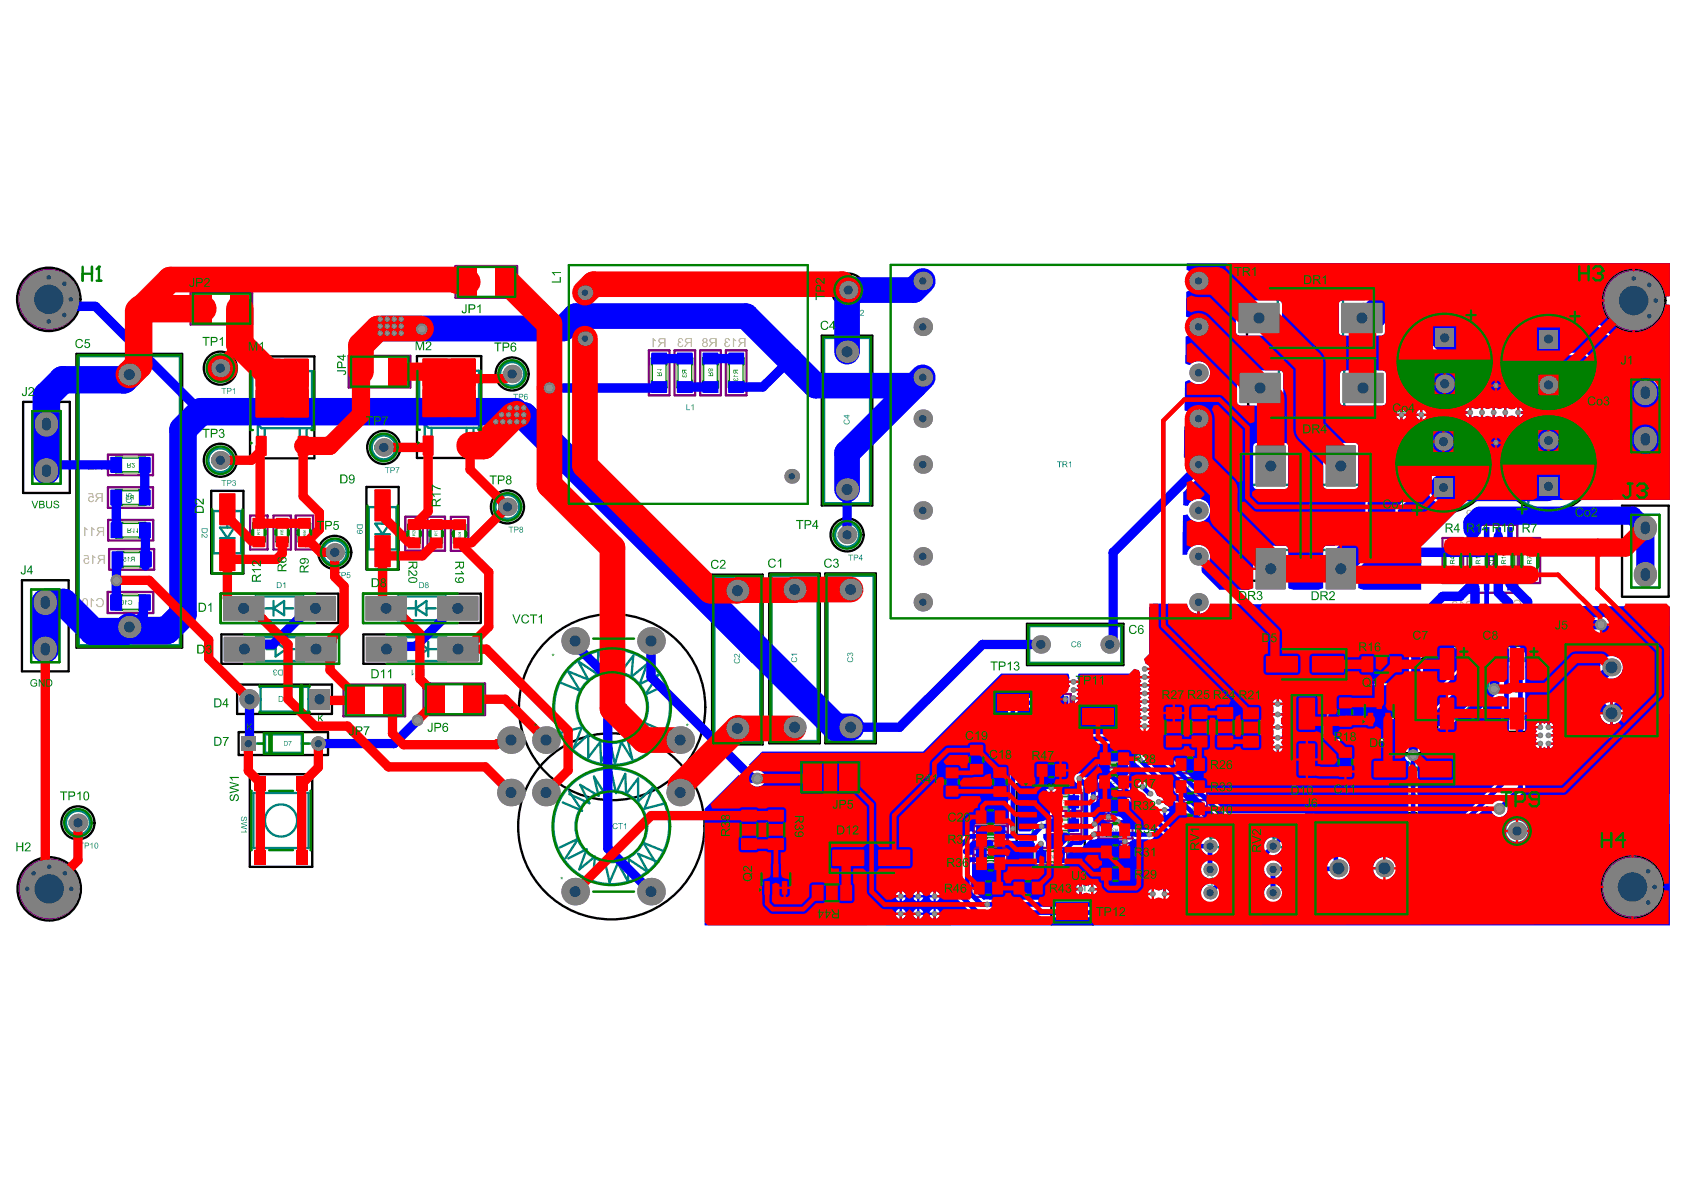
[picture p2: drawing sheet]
<svg xmlns="http://www.w3.org/2000/svg" width="297mm" height="210mm" viewBox="0 0 297 210" stroke-linecap="round" stroke-linejoin="round" font-family="sans-serif">
<g fill="none" stroke="#800080" stroke-width=".41">
<path d="M33.6 51.7h10.9v5.5h-10.9zM80.3 46.9h10.9v5.6h-10.9zM246 47.8h10.8v5.5h-10.8zM61.5 62.8h10.9v5.5h-10.9zM114.5 61.8h3.6v7.9h-3.6zM119 61.8h3.6v7.9h-3.6zM123.5 61.8h3.6v7.9h-3.6zM128 61.8h3.7v7.9h-3.7zM19 80.2h8v3.6h-8zM19 86h8v3.6h-8zM19.1 91.7h7.9v3.6h-7.9zM19.2 96.9h8v3.6h-8z"/>
<path d="M44.1 90.9h3.1v6h-3.1zM48.2 90.9h3.1v6h-3.1zM52.1 90.9h3.1v6h-3.1zM71.5 91.1h3.1v6h-3.1zM75.4 91.1h3.1v6h-3.1zM79.5 91.2h3.1v6h-3.1zM254.4 94.9h3.7v7.9h-3.7zM258.9 92.6h8.7v12h-8.7zM259 94.9h3.6v7.9h-3.6zM263.5 94.9h3.6v7.9h-3.6zM268 94.9h3.7v7.9h-3.7zM19 104.4h8v3.7h-8z"/>
<path d="M233.9 119.9h18v11.4h-18zM239.7 115.4h8v3.6h-8zM256.3 108.6h6.1v3.2h-6.1zM259 114.4h6.1v3.1h-6.1zM264.7 108.4h6.1v3.2h-6.1zM277.1 119.4h3.2v6.1h-3.2zM60.6 120.8h10.9v5.5h-10.9zM74.7 120.5h10.9v5.6h-10.9zM141 134.3h10.9v5.6h-10.9zM166.4 134.9h3.1v6h-3.1zM170.7 131h3.2v6h-3.2zM174.8 134.9h3.2v6.1h-3.2z"/>
<path d="M182.4 134.3h6v3.1h-6zM182.9 126.5h5.9v3.1h-5.9zM182.9 122.4h5.9v3.1h-5.9zM184.7 139.9h6.1v3.1h-6.1zM193.4 134.1h6v3.1h-6zM193.5 136.4h6.1v3.1h-6.1zM193.6 132.3h6v3.1h-6zM205.2 124.3h3.7v7.9h-3.7zM206.9 137.2h6v3.1h-6zM206.9 133.3h6v3.1h-6zM209.8 124.3h3.6v7.9h-3.6zM214.3 124.3h3.6v7.9h-3.6z"/>
<path d="M218.8 124.4h3.7v7.9h-3.7zM235.7 131.4h3.2v6.1h-3.2zM235.8 122.6h3.1v6h-3.1zM130.3 142.4h3.6v7.9h-3.6zM135 142.4h3.7v7.9h-3.7zM142.8 155.7h7.9v3.6h-7.9zM171.3 155.1h6v3.1h-6zM171.7 142.5h6.1v3.2h-6.1zM171.7 149.4h6M171.7 152.4h6M171.7 149.8h6M171.7 146.7h6v7.2h-6z"/>
<path d="M171.7 150.8h6M171.8 145.2h6v3.1h-6zM178.3 155.1h6v3.1h-6zM182.2 149.6h6v3h-6zM184.7 144h6.1v3.1h-6.1zM193.6 140.5h6v3.1h-6zM193.8 144.8h6v3.1h-6zM193.8 148.7h6v3.1h-6zM193.8 152.7h6v3h-6zM206.9 141.1h6v3.1h-6zM227.7 146.1h6v3h-6z"/>
<circle cx="8.6" cy="52.8" r="5.2"/>
<circle cx="288.2" cy="53" r="5.2"/>
<circle cx="8.7" cy="156.8" r="5.2"/>
<circle cx="288" cy="156.5" r="5.2"/>
</g>
<g fill="none" stroke="#000" stroke-width=".41">
<path d="M145 59.2h8.9v30h-8.9zM220 50.7h22.3v10.8h-22.3zM4.1 70.9h8.2v16.1h-8.2zM13.5 62.4h18.6v51.8h-18.6zM44.1 62.9h11.4v17.9h-11.4zM73.5 62.8h11.4v18h-11.4zM220.2 63h22.3v10.9h-22.3zM286.1 65.3h8.2v16.1h-8.2zM37.3 86.6h5.6v14.6h-5.6zM64.6 85.9h5.7v14.6h-5.7zM218.7 80.1h10.9v22.3h-10.9zM231.1 80.1h10.8v22.3h-10.8z"/>
<path d="M286.1 89.2h8.2v16.1h-8.2zM3.9 102.4h8.2v16h-8.2zM38.9 104.7h20.8v5.2h-20.8zM39.1 111.9h20.7v5.2h-20.7zM64 104.7h20.8v5.2h-20.8zM64.1 111.9h20.8v5.2h-20.8zM125.6 101.4h8.9v29.9h-8.9zM135.7 101.2h8.9v29.9h-8.9zM145.6 101.2h8.9v29.9h-8.9zM181.1 110h17.1v7.3h-17.1zM222.9 114.3h14.6v5.7h-14.6zM249.5 117.6l1.8-1.9h2.2v-1.8h3.4v1.8h2.2l1.9 1.9v9.6h-4.1v1.9h-3.4v-1.9h-4z"/>
<path d="M261.8 117.6l1.9-1.9h2.2v-1.8h3.4v1.8h2.2l1.8 1.9v9.6h-4v1.9h-3.4v-1.9h-4.1zM274.5 112h19.5v19.5h-19.5zM41.8 120.8h16.8v5.1h-16.8zM42.1 129.1h15.8v4.1h-15.8zM44.1 136.6h11v16.3h-11zM174.9 121.7h7.5v4.5h-7.5zM179.3 138.3h12v14.9h-12zM190 124.2h7.4v4.5h-7.4zM227.7 122.6h5.7v14.6h-5.7zM240.5 122.3h5.5v6.2h-5.5zM241.9 132.8h14.6v5.7h-14.6zM134.1 152h5.5v6.2h-5.5z"/>
<path d="M146.4 148.5h14.6v5.6h-14.6zM185.4 158.5h7.4v4.5h-7.4zM209.1 145.2h8.7v16.4h-8.7zM220.2 145.2h8.7v16.4h-8.7zM230.4 143.4h19.5v19.5h-19.5z"/>
<circle cx="8.6" cy="52.8" r="5.6"/>
<circle cx="149.6" cy="51.2" r="2.92"/>
<circle cx="288.2" cy="53" r="5.6"/>
<circle cx="38.9" cy="64.9" r="2.92"/>
<circle cx="67.7" cy="78.9" r="2.92"/>
<circle cx="90.3" cy="66" r="2.92"/>
<circle cx="254.8" cy="63.6" r="8.5"/>
<circle cx="273.1" cy="63.8" r="8.5"/>
<circle cx="38.9" cy="81.2" r="2.92"/>
<circle cx="59" cy="97.4" r="2.92"/>
<circle cx="89.5" cy="89.4" r="2.92"/>
<circle cx="149.4" cy="94.3" r="2.92"/>
<circle cx="254.6" cy="81.9" r="8.5"/>
<circle cx="273.1" cy="81.7" r="8.5"/>
<circle cx="108" cy="124.7" r="16.4"/>
<circle cx="8.7" cy="156.8" r="5.6"/>
<circle cx="13.8" cy="145.1" r="2.92"/>
<circle cx="107.8" cy="145.8" r="16.4"/>
<circle cx="267.6" cy="146.6" r="2.92"/>
<circle cx="288" cy="156.5" r="5.6"/>
</g>
<g fill="none" stroke="#008000" stroke-width=".41">
<path d="M115 63.2h2.6v5.2h-2.6zM119.5 63.2h2.6v5.2h-2.6zM124 63.2h2.6v5.2h-2.6zM128.6 63.2h2.6v5.2h-2.6zM20.4 80.7h5.2v2.6h-5.2zM20.4 86.5h5.2v2.6h-5.2zM20.5 92.2h5.2v2.6h-5.2zM20.6 97.4h5.2v2.6h-5.2zM44.6 92.3h2.1v3.3h-2.1zM48.8 92.3h2v3.3h-2zM52.7 92.3h2v3.3h-2zM72 92.5h2.1v3.3h-2.1z"/>
<path d="M75.9 92.5h2.1v3.3h-2.1zM80.1 92.5h2v3.3h-2zM255 96.3h2.6v5.2h-2.6zM259.3 97l1.6-1.6h6.3v6.3h-7.9zM259.5 96.3h2.6v5.2h-2.6zM264 96.3h2.6v5.2h-2.6zM268.5 96.3h2.6v5.2h-2.6zM20.4 105h5.2v2.6h-5.2zM241.1 115.9h5.2v2.6h-5.2zM257.7 109.2h3.3v2h-3.3zM260.4 114.9h3.3v2.1h-3.3zM266.2 109h3.2v2h-3.2z"/>
<path d="M166.9 136.3h2.1v3.3h-2.1zM171.3 132.4h2v3.2h-2zM175.4 136.3h2v3.3h-2zM183.8 134.9h3.3v2h-3.3zM184.2 127.1h3.3v2h-3.3zM184.2 122.9h3.3v2.1h-3.3zM194.8 134.7h3.2v2h-3.2zM194.9 136.9h3.2v2.1h-3.2zM195 132.8h3.2v2h-3.2zM205.8 125.7h2.6v5.2h-2.6zM208.3 133.8h3.3v2.1h-3.3zM208.3 137.8h3.3v2h-3.3z"/>
<path d="M210.3 125.7h2.6v5.2h-2.6zM214.8 125.7h2.6v5.2h-2.6zM219.3 125.7h2.6v5.2h-2.6zM236.3 124h2v3.2h-2zM236.3 132.8h2v3.2h-2zM236.5 121.2h-1.6v8.8h1.6M236.5 120.3h8.5l1.6 1.7v8.9h-10.1zM246 121.3h5v1.2h-4.4M246.6 125h4.4v1.2h-4.4M246.6 128.7h4.4v1.2h-4.4M277.7 120.9h2v3.2h-2zM130.8 143.8h2.6v5.2h-2.6z"/>
<path d="M135.6 143.8h2.6v5.2h-2.6zM144.1 156.2h5.2v2.6h-5.2zM172.7 155.6h3.3v2.1h-3.3zM173.1 147.2h3.3v2h-3.3v-3.4h3.3v2h-3.3M173.1 143.1h3.3v2h-3.3zM176.4 151.3h-3.3v2h3.3l-.1-3.4h-3.2v2h3.2M179.7 155.6h3.3v2.1h-3.3zM183.6 150.1h3.3v2h-3.3zM186.1 144.5h3.2v2.1h-3.2zM186.1 140.4h3.3v2.1h-3.3zM195 141h3.2v2.1h-3.2zM195.1 145.4h3.3v2h-3.3z"/>
<path d="M195.1 149.3h3.3v2h-3.3zM195.1 153.2h3.3v2h-3.3zM208.3 141.7h3.3v2h-3.3zM229.1 146.6h3.2v2h-3.2z"/>
</g>
<g fill="#008000">
<path d="M196.3 146.2h.3v.1h-.3l.2 .1-.2 .2 .3-.1a.14 .14 0 0 1-.2 .2 .14 .14 0 0 1-.1-.2z"/>
<path d="M187.5 145.3a.27 .27 0 0 1 .4 .1 .27 .27 0 0 1-.1 .3 .27 .27 0 0 1-.4-.1 .21 .21 0 0 0 .3 .2 .21 .21 0 0 0 .1-.3 .21 .21 0 0 0-.2-.2l-.1 .1z"/>
<path d="M187.1 145.3l.2 .1h-.1v.4z"/>
<path d="M187.5 141.2a.24 .24 0 0 1 .4 0 .24 .24 0 0 1-.1 .4 .24 .24 0 0 1-.3-.1 .21 .21 0 0 0 .2 .2 .21 .21 0 0 0 .2-.3 .21 .21 0 0 0-.3-.1z"/>
<path d="M187.2 141.2l.2 .1h-.1v.4z"/>
<path d="M186.7 141.2h.3v.2h-.1a.14 .14 0 0 0-.2 .1 .14 .14 0 0 0 .1 .2 .14 .14 0 0 0 .2-.1 .17 .17 0 0 1-.2 .1 .17 .17 0 0 1-.1-.2 .17 .17 0 0 1 .2-.1v-.2z"/>
<path d="M174.3 146.5l.3 .1h-.3l.3 .4h-.4h.3l-.3-.3z"/>
<path d="M173.9 146.6h.3h-.3l.1 .1-.1 .2h.3a.16 .16 0 0 1-.3 .1 .16 .16 0 0 1 .1-.3z"/>
<path d="M174.9 148a.14 .14 0 0 1 .2 0 .14 .14 0 0 1 0 .2 .17 .17 0 0 1 0 .3 .17 .17 0 0 1-.2-.2l.2 .1-.1-.2 .1-.2z"/>
<path d="M175.3 148h.3l-.2 .5v-.2l.1-.3z"/>
<path d="M174.5 143.9l.3-.1 .1 .2a.21 .21 0 0 0-.3 0 .21 .21 0 0 0 .1 .3 .21 .21 0 0 0 .3-.1l-.1 .1a.25 .25 0 0 1-.3 0 .25 .25 0 0 1-.1-.4z"/>
<path d="M175.1 143.9a.2 .2 0 0 1 .3 .1 .2 .2 0 0 1-.3 .2v.1l.3 .1h-.4l.1-.2a.15 .15 0 0 0 .2-.1 .15 .15 0 0 0-.1-.2 .15 .15 0 0 0-.2 .1z"/>
<path d="M174.2 150.7l.2-.1 .1 .2a.14 .14 0 0 0-.1-.1 .14 .14 0 0 0-.1 .1 .14 .14 0 0 0 .1 .1l.1 .2h-.3h.2z"/>
<path d="M173.8 150.7h.3h-.2l.2 .4h-.3h.2l-.2-.2z"/>
<path d="M229.8 147.4h.3l.1 .1-.3-.1v.1l.3 .4h-.4l.3-.1z"/>
<path d="M120.3 66.1l.2-.1v.2a.14 .14 0 0 0-.1 .1 .14 .14 0 0 0 .2 .1 .14 .14 0 0 0 .1-.1 .21 .21 0 0 0 .2 .2 .21 .21 0 0 0 .2-.2l-.2-.2a.21 .21 0 0 1 .3 .2 .21 .21 0 0 1-.2 .2l-.2 .1-.1-.2a.23 .23 0 0 1-.3 .1 .23 .23 0 0 1-.1-.4z"/>
<path d="M129.4 66.3l.3-.2-.1 .2 .6 .1z"/>
<path d="M129.4 66.8h.2a.15 .15 0 0 0-.2 .1 .15 .15 0 0 0 .2 .2 .15 .15 0 0 0 .1-.2h.1a.18 .18 0 0 0 .1 .2 .18 .18 0 0 0 .2-.1 .18 .18 0 0 0-.1-.2v-.1a.25 .25 0 0 1 .2 .4 .25 .25 0 0 1-.5 0 .22 .22 0 0 1-.3 0 .22 .22 0 0 1 0-.3z"/>
<path d="M115.9 65.1l.8 .1-.3 .2 .1-.2z"/>
<path d="M269.4 98.1l.8 .4-.7-.3-.1 .4z"/>
<path d="M262.7 98.1l.6 .1a.39 .39 0 0 1 .4 .4 .39 .39 0 0 1-.4 .4h-.6v-.2h.6a.27 .27 0 0 0 .3-.2 .27 .27 0 0 0-.3-.3h-.6z"/>
<path d="M262.7 99.3l.2-.2 .1 .1a.22 .22 0 0 0-.2 .3 .22 .22 0 0 0 .2 .2 .22 .22 0 0 0 .2-.3l.5-.3v.7l-.1-.5-.4 .3a.31 .31 0 0 1-.4 .1 .31 .31 0 0 1-.1-.4z"/>
<path d="M278.4 122.4h.1a.25 .25 0 0 1 .4 0 .25 .25 0 0 1-.2 .4 .21 .21 0 0 0 .2-.3 .21 .21 0 0 0-.4-.1 .21 .21 0 0 0 0 .3l-.1-.1z"/>
<path d="M261.9 115.8a.19 .19 0 0 1 .2-.1 .19 .19 0 0 1 .1 .2 .2 .2 0 0 0-.3 0 .2 .2 0 0 0 .1 .3 .2 .2 0 0 0 .3-.1 .25 .25 0 0 1-.4 .1 .25 .25 0 0 1 0-.4z"/>
<path d="M262.5 115.7l.1 .6-.2-.2h.1z"/>
<path d="M262.7 115.7h.4l-.3 .1 .1 .1a.18 .18 0 0 1 .2 .3 .17 .17 0 0 1-.3-.1 .15 .15 0 0 0 .2 .1 .15 .15 0 0 0 0-.2 .15 .15 0 0 0-.2-.1z"/>
<path d="M267.6 109.7a.27 .27 0 0 1 .4 .1 .27 .27 0 0 1-.1 .4 .27 .27 0 0 1-.4-.1 .21 .21 0 0 0 .3 .1 .21 .21 0 0 0 .1-.3 .21 .21 0 0 0-.2-.1l-.2 .1z"/>
<path d="M267.2 109.7l.2 .1h-.1v.4z"/>
<path d="M259.2 110h.3l.1 .1a.21 .21 0 0 0-.3-.1 .21 .21 0 0 0-.1 .3 .21 .21 0 0 0 .2 .1l.1-.1a.17 .17 0 0 1-.2 .2 .17 .17 0 0 1-.2-.2z"/>
<path d="M259.8 110l.1 .5-.2-.1h.1z"/>
<path d="M260 110a.18 .18 0 0 1 .3 0 .18 .18 0 0 1 0 .3 .15 .15 0 0 1-.1 .2 .15 .15 0 0 1-.2-.2l.3 .1-.1-.1 .1-.2z"/>
<path d="M244 116.9l.3-.2v.8l-.1-.6-.2 .1z"/>
<path d="M237 125.2l.5 .1h-.4v.1z"/>
<path d="M237.1 134.3h.1a.24 .24 0 0 1 .3 0 .24 .24 0 0 1-.1 .4 .21 .21 0 0 0 0-.4 .21 .21 0 0 0-.3 .1 .21 .21 0 0 0 .1 .3l-.1-.1z"/>
<path d="M237.1 134.9h.4l-.1-.1 .2 .2z"/>
<path d="M237.1 135.3h.4v-.1l.1 .2z"/>
<path d="M241.2 125h.1v.6a.27 .27 0 0 0 .3 .4 .27 .27 0 0 0 .2-.4v-.6h.2v.8a.4 .4 0 0 1-.5 .3 .4 .4 0 0 1-.3-.5z"/>
<path d="M240.5 125l.4 .3v.1l-.2-.1v.8h-.2z"/>
<path d="M195.9 135.5h.3h-.3l.2 .1-.2 .2h.3a.17 .17 0 0 1-.3 .1 .17 .17 0 0 1 0-.3z"/>
<path d="M211.2 128.5l.3 .3a.2 .2 0 0 0 .3 .2 .2 .2 0 0 0 .1-.3l-.1-.1a.23 .23 0 0 1 .2 .4 .23 .23 0 0 1-.4 0l-.3-.3-.1 .4z"/>
<path d="M211.3 129.3l.1-.1v.1a.18 .18 0 0 0 0 .3 .18 .18 0 0 0 .2 0 .18 .18 0 0 0 0-.3h.4v.4l-.1-.3-.2-.1a.27 .27 0 0 1-.3 .4 .27 .27 0 0 1-.1-.4z"/>
<path d="M209.4 134.7h.4l-.2 .2a.14 .14 0 0 0-.1 .2 .16 .16 0 0 0 .3-.1h-.1a.15 .15 0 0 1-.2 .1 .15 .15 0 0 1 0-.2l.2-.2z"/>
<path d="M210.1 138.6a.14 .14 0 0 1 .2-.1 .14 .14 0 0 1 0 .2 .17 .17 0 0 1 0 .3 .17 .17 0 0 1-.2-.1h.2l-.1-.1 .1-.2z"/>
<path d="M210.5 138.6a.17 .17 0 0 1 .2-.1 .17 .17 0 0 1 .1 .3 .16 .16 0 0 1-.1 .2 .16 .16 0 0 1-.2-.1h.3l-.2-.1 .1-.2z"/>
<path d="M172 133.9h.1a.24 .24 0 0 1 .4 0 .24 .24 0 0 1-.1 .3 .21 .21 0 0 0 0-.3 .21 .21 0 0 0-.3 .1 .21 .21 0 0 0 .1 .3l-.2-.1z"/>
<path d="M172 134.5h.4v-.1l.2 .2z"/>
<path d="M184.7 135.7l.1 .1-.2 .3 .3 .1h-.4z"/>
<path d="M186.4 127.9a.18 .18 0 0 1 .3 0 .18 .18 0 0 1 0 .3h-.2v.1h.2l-.2 .1-.1-.3 .2 .1 .1-.3z"/>
<path d="M185.4 150.9a.16 .16 0 0 1 .2 0 .16 .16 0 0 1 0 .3 .14 .14 0 0 1 0 .2 .14 .14 0 0 1-.2-.1l.2 .1-.1-.3h.1v-.2l-.2 .1z"/>
<path d="M185.8 151a.18 .18 0 0 1 .3-.1 .18 .18 0 0 1 0 .3h-.2v.2h.2h-.2l-.1-.3 .2 .1 .1-.2z"/>
<path d="M196.3 137.8a.24 .24 0 0 1 .4 0 .24 .24 0 0 1-.1 .4 .24 .24 0 0 1-.3-.1 .2 .2 0 0 0 .3 .1 .2 .2 0 0 0 0-.3 .2 .2 0 0 0-.3 0z"/>
<path d="M195.9 137.7l.1 .4h.1l-.1 .2z"/>
<path d="M195.6 137.7l.1 .2-.2 .3h.3h-.4z"/>
<path d="M196.8 141.8h.2v.2a.17 .17 0 0 1 0 .3 .17 .17 0 0 1-.3-.1h.3l-.2-.1 .2-.2h-.3z"/>
<path d="M197.1 141.8a.21 .21 0 0 1 .4 .1 .2 .2 0 0 1-.2 .3l-.1 .1h.3h-.4l.2-.2a.15 .15 0 0 0 .1-.2 .15 .15 0 0 0-.1-.1 .15 .15 0 0 0-.2 .1z"/>
<path d="M196.8 133.6a.2 .2 0 0 1 .3 .1 .21 .21 0 0 1-.3 .3l.2 .1h-.3l.1-.2a.14 .14 0 0 0 .2-.1 .14 .14 0 0 0-.1-.2 .14 .14 0 0 0-.2 .1z"/>
<path d="M196.9 150.1a.14 .14 0 0 1 .2-.1 .14 .14 0 0 1 0 .2 .17 .17 0 0 1 .1 .3 .17 .17 0 0 1-.3-.1h.3l-.2-.1 .1-.2z"/>
<path d="M197.3 150.2l.2-.2v.5v-.4z"/>
<path d="M196.9 154h.3v.2l-.2 .2h.3h-.4l.1-.2a.14 .14 0 0 0 .2-.1 .14 .14 0 0 0-.2-.1 .14 .14 0 0 0-.1 .1z"/>
<path d="M167.7 138.7h.4v-.1l.1 .2z"/>
<path d="M180.4 156.5h.3v.1l-.2-.1 .1 .2-.1 .2 .2-.1a.13 .13 0 0 1-.1 .1 .13 .13 0 0 1-.1-.2z"/>
<path d="M174.2 152.2h.3l.1 .1-.3-.1 .1 .2-.1 .2 .2-.1a.14 .14 0 0 1-.2 .1 .14 .14 0 0 1 0-.2z"/>
<path d="M131.7 145.7l.2-.1 .1 .2a.25 .25 0 0 1 .5 0 .24 .24 0 0 1-.3 .3v-.1a.16 .16 0 0 0 .2-.1 .16 .16 0 0 0-.2-.2 .16 .16 0 0 0-.1 .2h-.1a.15 .15 0 0 0-.1-.2 .15 .15 0 0 0-.2 .2 .15 .15 0 0 0 .2 .1h-.2z"/>
<path d="M136.4 145.7l.3-.1 .1 .2a.24 .24 0 0 1 .4 0 .24 .24 0 0 1-.2 .3v-.1a.16 .16 0 0 0 .1-.1 .16 .16 0 0 0-.2-.2 .16 .16 0 0 0-.1 .2h-.1a.15 .15 0 0 0-.1-.2 .15 .15 0 0 0-.2 .2 .15 .15 0 0 0 .2 .1h-.2z"/>
<path d="M22.6 105.9h.2a.4 .4 0 0 1 .5 .1 .4 .4 0 0 1-.2 .6 .4 .4 0 0 1-.5-.1l.1-.1v.1a.32 .32 0 0 0 .5-.1 .32 .32 0 0 0-.1-.5l-.5 .2z"/>
<path d="M22.1 105.8l.3 .2v.2l-.2-.2v.6h-.1z"/>
<path d="M22.6 98.2l.3 .2v.1l-.3-.1v.6z"/>
<path d="M21.8 98.3h.4l.1 .4a.22 .22 0 0 0-.4 0 .22 .22 0 0 0 .1 .3l.3-.1a.28 .28 0 0 1-.4 .1 .28 .28 0 0 1-.1-.3 .28 .28 0 0 1 .4-.2l-.1-.2z"/>
<path d="M23.6 93.2l.1 .8-.3-.2v-.1l.2 .1z"/>
<path d="M24.2 93.2h.1v.8l-.3-.2v-.1l.2 .1z"/>
<path d="M23.2 81.7h.6l-.4 .1 .1 .1a.35 .35 0 0 1 .2 .6 .2 .2 0 0 1-.3 0 .2 .2 0 0 1-.1-.2 .18 .18 0 0 0 .2 .1 .18 .18 0 0 0 .2-.2 .18 .18 0 0 0-.1-.2z"/>
<path d="M22.2 87.4h.4v.4a.18 .18 0 0 0-.2-.1 .18 .18 0 0 0 0 .3 .18 .18 0 0 0 .2-.1 .2 .2 0 0 1-.1 .3 .2 .2 0 0 1-.2-.1 .28 .28 0 0 1-.1-.4 .28 .28 0 0 1 .4-.1v-.2z"/>
<path d="M80.8 94.5h.4v-.1l.2 .2z"/>
<path d="M76.6 93.8h.6h-.5v.1z"/>
<path d="M76.7 93.3l.5 .2-.5-.1v.2z"/>
<path d="M72.8 93.7l.1-.1 .3 .3v-.3v.4l-.2-.1a.14 .14 0 0 0-.2-.1 .14 .14 0 0 0 .1 .2z"/>
<path d="M45.3 93.6h.6h-.4v.1z"/>
<path d="M45.4 93.1h.2l.2 .2 .1-.2v.3l-.2-.2a.15 .15 0 0 0-.3 0 .14 .14 0 0 0 .1 .2h-.1z"/>
<path d="M264.8 98.3h.8h-.6l.1 .2h-.1z"/>
<path d="M260.3 98.3h.8h-.6l.1 .2h-.1z"/>
<path d="M220.3 128.6l.3 .2a.2 .2 0 0 0 .2 .2 .2 .2 0 0 0 .2-.3h-.2a.23 .23 0 0 1 .3 .3 .23 .23 0 0 1-.4 .1l-.3-.4-.1 .4z"/>
<path d="M220.3 129.5h.6l-.1-.2h.1l.2 .3h-.8z"/>
<path d="M215.7 127.6a.44 .44 0 0 1 .6 .3l.1-.4v.6l-.2-.3a.23 .23 0 0 0-.3-.2 .23 .23 0 0 0-.2 .2l.2 .1a.2 .2 0 0 1-.3 0 .2 .2 0 0 1 .1-.3z"/>
<path d="M206.6 127.6a.44 .44 0 0 1 .7 .3l.1-.4v.6l-.3-.3a.23 .23 0 0 0-.2-.2 .23 .23 0 0 0-.3 .2l.2 .1a.2 .2 0 0 1-.2 0 .2 .2 0 0 1 0-.3z"/>
<path d="M206.6 126.8l.8 .4v.1l-.7-.3-.1 .4z"/>
<path d="M176.1 137.9a.26 .26 0 0 1 .4-.1 .26 .26 0 0 1 0 .4 .21 .21 0 0 0 0-.3 .21 .21 0 0 0-.3 0 .21 .21 0 0 0 .1 .3l-.2-.1z"/>
<path d="M176.1 138.4h.4v-.1l.2 .2z"/>
<path d="M196.7 146.5l.1 .1h.2v-.1zM196.6 146.2l.2 .2h.2l.1-.2v.5l-.4-.1 .1-.2z"/>
<path d="M196 146.3v.3l.1-.3zM195.9 146.2l.3 .1-.2 .4z"/>
<path d="M186.8 145.4l.1 .2h-.1zM186.7 145.3l-.1 .4 .2 .1v-.1l.2-.1z"/>
<path d="M174.7 146.6h.3v.1h-.2zM174.7 146.5v.3h.1l-.2 .2 .2-.2h.2l.1 .2v-.5z"/>
<path d="M174.4 148v.2l.3-.1v-.1zM174.4 148h.4l-.1 .3 .1 .2-.2-.2h-.2v.2z"/>
<path d="M175.5 143.9v.2a.16 .16 0 0 0 0 .2 .16 .16 0 0 0 .2-.1 .16 .16 0 0 0 0-.2zM175.4 143.9h.1a.21 .21 0 0 1 .3 .2 .22 .22 0 0 1-.4 .2z"/>
<path d="M174.7 150.7h.2v.2h-.2zM174.6 150.7l.1 .2h.1l-.2 .2 .2-.2h.1l.1 .2v-.4z"/>
<path d="M230.7 147.4h.3v.2h-.3zM230.6 147.4l.2 .2-.2 .3 .2-.3h.2l.1 .3v-.5z"/>
<path d="M230.4 147.4l.1 .3h-.1zM230.3 147.4l-.1 .3 .2 .2v-.2h.2z"/>
<path d="M120.4 65.4h.3l-.1 .4h-.2zM120.3 65.2v.4a.23 .23 0 0 0 .2 .3 .23 .23 0 0 0 .3-.2l.3 .3-.3-.4v-.2h.3v-.2z"/>
<path d="M129.5 65.4h.2v.4h-.2zM129.4 65.2v.4a.23 .23 0 0 0 .2 .3 .23 .23 0 0 0 .2-.2l.4 .3-.3-.4v-.2h.3v-.2z"/>
<path d="M116.4 65.8h.2v.4h-.2zM115.9 65.6l.3 .4v.2h-.3v.1h.8v-.4a.25 .25 0 0 0-.2-.3 .25 .25 0 0 0-.3 .3z"/>
<path d="M125.4 65.8h.3v.4h-.3zM125 65.6l.3 .4v.2h-.3v.1h.8v-.4a.25 .25 0 0 0-.2-.3 .25 .25 0 0 0-.3 .3z"/>
<path d="M125.4 65.3a.15 .15 0 0 1 .3 0 .15 .15 0 0 1-.3 0zM125 65.2a.17 .17 0 0 1 .3 0 .17 .17 0 0 1-.3 0zM125 65.1a.24 .24 0 0 0 0 .4 .24 .24 0 0 0 .4-.1 .22 .22 0 0 0 .3 0 .22 .22 0 0 0 0-.3 .22 .22 0 0 0-.3 0l-.2-.1z"/>
<path d="M269.5 98.9v.4h.2v-.3zM269.4 98.9v-.1a.22 .22 0 0 1 .3 0 .22 .22 0 0 1 .1 .2l.4-.3-.4 .4v.2h.4v.1h-.9z"/>
<path d="M255.9 98.9v.4h.2v-.3zM255.8 98.8a.22 .22 0 0 1 .3 0 .22 .22 0 0 1 .1 .2l.4-.3-.3 .4v.2h.3v.1h-.8z"/>
<path d="M255.9 98.3l.4 .3v-.3zM255.8 98.2h.5l.1-.1 .2 .2h-.2v.4h-.1z"/>
<path d="M278.4 123a.15 .15 0 0 1 .3 0 .15 .15 0 0 1-.3 0zM278.4 122.8a.23 .23 0 0 0 .2 .3 .23 .23 0 0 0 .2-.3l.1 .2-.2 .1a.18 .18 0 0 0 0-.3 .18 .18 0 0 0-.3 0z"/>
<path d="M266.8 109.7l-.1 .2 .2-.1 .1 .2a.18 .18 0 0 0-.3 .1 .18 .18 0 0 0 .2 .2 .18 .18 0 0 0 .1-.3v-.3zM266.8 110.1a.12 .12 0 0 1 .2 0 .12 .12 0 0 1-.2 0z"/>
<path d="M243.2 116.8v.3l.5-.1v-.2zM243.1 116.7h.4a.25 .25 0 0 1 .3 .2 .25 .25 0 0 1-.2 .3l.3 .3-.4-.3h-.3v.3h-.1z"/>
<path d="M244.6 116.9a.21 .21 0 0 1 .2-.2 .21 .21 0 0 1 .2 .2 .19 .19 0 0 0-.3 0 .19 .19 0 0 0 0 .2l.1-.1a.27 .27 0 0 1 .3 .4 .27 .27 0 0 1-.4 .1l-.1-.2zM244.7 117.3a.16 .16 0 0 0 .3 0 .16 .16 0 0 0-.3 0z"/>
<path d="M237.1 125.6v.3h.1v-.3zM237 125.6h.2l.1 .1 .2-.2-.2 .2v.2l.2 .1h-.5z"/>
<path d="M237.1 124.8v.2l.1-.1zM237.3 124.9a.11 .11 0 0 0 .2 0 .11 .11 0 0 0-.2 0zM237.1 124.7l.1 .1a.16 .16 0 0 1 .3 0 .16 .16 0 0 1 0 .2 .16 .16 0 0 1-.3-.1l-.2 .1z"/>
<path d="M196.3 135.5h.3v.1h-.2zM196.3 135.4v.2l.1 .1-.2 .2 .2-.2h.2l.1 .2v-.5z"/>
<path d="M195.5 135.5a.17 .17 0 0 1 .2 .2 .17 .17 0 0 1-.1 .1zM195.5 135.5a.23 .23 0 0 0-.1 .3 .23 .23 0 0 0 .4 0v-.1a.19 .19 0 0 0-.1-.2 .19 .19 0 0 0-.2 0z"/>
<path d="M211.7 127.9v.3l.1 .1 .1-.4zM211.2 127.7h.8v.5a.23 .23 0 0 1-.2 .2 .23 .23 0 0 1-.2-.2l-.4 .3 .3-.4v-.2h-.3z"/>
<path d="M209.9 135v.1h.3v-.2zM209.8 134.7l.2 .2h.2l.1-.2v.4h-.4l.1-.2z"/>
<path d="M209 134.7a.23 .23 0 0 1 .4 .2 .23 .23 0 0 1-.4 .2h.3v-.2h-.3zM209 134.8a.15 .15 0 0 0 .3 0 .15 .15 0 0 0-.3 0z"/>
<path d="M209.6 138.6v.1h.3v-.1zM209.6 138.5l.4 .1-.1 .2 .1 .2-.2-.2h-.2v.2z"/>
<path d="M209.6 142.5v.1h.3v-.1zM209.6 142.4l.4 .1-.1 .2 .1 .2-.2-.2h-.2v.2z"/>
<path d="M210.3 142.5l-.2 .3h.2zM210.3 142.4l.1 .4-.1 .1-.2-.1z"/>
<path d="M210.6 142.5v.1a.16 .16 0 0 0 0 .3 .16 .16 0 0 0 .2-.1 .16 .16 0 0 0 0-.2l-.1-.1zM210.5 142.5a.23 .23 0 0 1 .3 .1 .23 .23 0 0 1-.2 .3l-.1-.1z"/>
<path d="M172.2 134.9a.15 .15 0 0 0 .3 0 .15 .15 0 0 0-.3 0zM172 134.8l.1-.1v.2l.2 .1a.16 .16 0 0 1-.1-.2 .16 .16 0 0 1 .3 0 .16 .16 0 0 1-.1 .2 .24 .24 0 0 1-.3 .1 .24 .24 0 0 1-.1-.3z"/>
<path d="M185.4 136v.1h.3v-.1zM185.3 135.7l.2 .2h.2l.1-.2v.5l-.4-.1 .1-.2z"/>
<path d="M185.1 135.8v.3l.1-.3zM185 135.7l.3 .1-.3 .4-.1-.4z"/>
<path d="M185.6 128.2h.2l.1 .1h-.3zM185.5 127.9v.5h.4v-.2l-.1-.1 .1-.2-.2 .2h-.1z"/>
<path d="M186 128h.2v.3zM186 128l.3 .4v-.5z"/>
<path d="M185.8 123.8h.3v.1h-.2zM185.8 123.8l.1 .2-.2 .2 .2-.2h.2l.1 .2v-.5z"/>
<path d="M185.5 123.8l.1 .2h-.1zM185.4 123.7l-.1 .4 .2 .1v-.1l.2-.1z"/>
<path d="M185 123.8l.2 .1h-.1zM185 124.1a.11 .11 0 0 1 .2 0 .11 .11 0 0 1-.2 0zM184.9 123.8l.1 .1a.16 .16 0 0 0 0 .3 .16 .16 0 0 0 .2 0 .16 .16 0 0 0 0-.3v-.2z"/>
<path d="M184.9 151.2h.3v.1l-.3 .1zM184.9 150.9v.5h.3l.1-.2-.1-.1 .1-.2-.2 .2h-.2z"/>
<path d="M196.3 141.8v.2h.3v-.2zM196.2 141.8h.4v.3h-.1l.2 .2-.2-.2h-.2l-.1 .2z"/>
<path d="M196.3 133.6v.2h.3v-.2zM196.2 133.6h.4v.2h-.1l.2 .3-.2-.2h-.2l-.1 .2z"/>
<path d="M197.2 133.7a.1 .1 0 0 0 .2 0 .1 .1 0 0 0-.2 0zM197.2 133.9a.1 .1 0 0 0 .2 0 .1 .1 0 0 0-.2 0zM197.2 133.6a.16 .16 0 0 1 .2 0 .16 .16 0 0 1 0 .2 .15 .15 0 0 1 0 .3 .16 .16 0 0 1-.3-.1 .15 .15 0 0 1 .1-.2z"/>
<path d="M196.5 150.1v.1h.3l-.1-.1zM196.4 150l.4 .1-.1 .2 .1 .2-.2-.2h-.1l-.1 .2z"/>
<path d="M196.5 154v.1h.3l-.1-.1zM196.4 153.9l.4 .1-.1 .2 .1 .2-.2-.2h-.1l-.1 .2z"/>
<path d="M197.4 154.1a.11 .11 0 0 0 .2 0 .11 .11 0 0 0-.2 0zM197.3 154a.19 .19 0 0 1 .3 0 .19 .19 0 0 1 0 .3l-.1 .1h-.1l-.1-.1 .2 .1 .1-.2h-.3z"/>
<path d="M168 137.7v.2l.1 .1v-.3zM167.7 137.6h.5v.4h-.2l-.1-.1-.2 .2 .2-.2v-.2z"/>
<path d="M167.9 138.1v.2h.2zM167.8 138.1l.4 .3h-.5z"/>
<path d="M181.3 156.8l.1 .1h.2v-.2zM181.2 156.5l.2 .2h.2l.1-.2v.4h-.4l-.1-.1 .2-.1z"/>
<path d="M181 156.6v.3l.1-.3zM180.9 156.5l.1 .1h.2l-.2 .3-.2-.3z"/>
<path d="M174.7 152.5v.1h.3v-.2zM174.6 152.1l.2 .2h.2l.1-.2v.5h-.4l.1-.3z"/>
<path d="M173.8 152.2a.23 .23 0 0 1 .4 .2 .23 .23 0 0 1-.4 .2l.3-.1v-.1h-.3zM173.8 152.3a.15 .15 0 0 0 .3 0 .15 .15 0 0 0-.3 0z"/>
<path d="M174.1 156.5v.1h.2v-.1zM174 156.4l.4 .1v.2h-.2l.2 .2-.2-.2h-.1l-.1 .2z"/>
<path d="M174.7 156.5l-.2 .2h.2zM174.7 156.4l.1 .5-.4-.1z"/>
<path d="M174.9 156.5l.2-.1 .1 .1h-.2l-.1 .2a.18 .18 0 0 1 .3 .1 .18 .18 0 0 1-.2 .2 .18 .18 0 0 1-.1-.3zM175 156.7a.11 .11 0 0 0 .2 0 .11 .11 0 0 0-.2 0z"/>
<path d="M146.3 157.1v.3l.4-.1v-.2zM146.2 157h.4a.25 .25 0 0 1 .3 .3 .25 .25 0 0 1-.3 .2l.3 .3-.4-.3h-.2v.3h-.1z"/>
<path d="M147.3 157.2l-.3 .4h.3zM147.3 157l.1 .6h.1l-.1 .2-.1-.1h-.4z"/>
<path d="M147.9 157.2l-.2 .4h.2zM148 157l.1 .6h.1l-.1 .2h-.2v-.1h-.3z"/>
<path d="M131.8 146.4v.4h.2v-.3zM131.7 146.4v-.1a.22 .22 0 0 1 .3 0 .22 .22 0 0 1 .1 .2l.4-.3-.4 .4v.2h.4v.1h-.9z"/>
<path d="M131.7 145.2a.15 .15 0 0 0 .3 0 .15 .15 0 0 0-.3 0zM132.1 145.2a.17 .17 0 0 0 .3 0 .17 .17 0 0 0-.3 0zM131.7 145.1l.2-.1 .1 .1a.26 .26 0 0 1 .4-.1 .26 .26 0 0 1 0 .4 .26 .26 0 0 1-.4-.1v.1a.23 .23 0 0 1-.3 0 .23 .23 0 0 1 0-.3z"/>
<path d="M136.5 146.4v.4h.2v-.3zM136.4 146.4v-.1a.22 .22 0 0 1 .3 0 .22 .22 0 0 1 .1 .2l.4-.3-.3 .4v.2h.3v.1h-.8z"/>
<path d="M136.4 145.2a.2 .2 0 0 0 .4 0 .2 .2 0 0 0-.4 0zM136.4 145.1l.3-.2a.32 .32 0 0 1 .4 .2 .32 .32 0 0 1 0 .4h-.1a.23 .23 0 0 0 .1-.3 .23 .23 0 0 0-.3-.1 .27 .27 0 0 1 0 .3 .27 .27 0 0 1-.3 .1 .27 .27 0 0 1-.1-.4z"/>
<path d="M21.5 106a.28 .28 0 0 1 .3 .1 .28 .28 0 0 1-.1 .3 .21 .21 0 0 1-.3 .1 .21 .21 0 0 1 0-.3zM21.4 105.9l-.1 .3a.33 .33 0 0 0 .3 .5 .33 .33 0 0 0 .3-.5l-.1-.1a.25 .25 0 0 0-.1-.3 .25 .25 0 0 0-.3 .1z"/>
<path d="M23.2 98.3h.4v.3h-.3zM23.1 98.3v.3l.2 .1-.3 .3 .4-.3h.2v.3h.2v-.8h-.5z"/>
<path d="M22.6 93.6h.4l.1 .2-.5 .1zM22.5 93.2v.8h.4a.25 .25 0 0 0 .3-.2 .25 .25 0 0 0-.3-.3l.3-.3-.3 .3h-.3v-.3z"/>
<path d="M22.6 82.1h.3l.1 .2-.4 .1zM22.4 81.7v.8h.5a.25 .25 0 0 0 .2-.2 .25 .25 0 0 0-.2-.3l.3-.3-.4 .3h-.2v-.3z"/>
<path d="M23 87.4h.4v.3h-.3zM22.9 87.4v.3l.2 .1-.3 .3 .4-.3h.2v.3h.2v-.8h-.5z"/>
<path d="M81.1 93.9v.3h.2v-.3zM80.8 93.9h.5v.3l-.1 .1-.1-.2-.3 .2 .2-.2v-.2z"/>
<path d="M81.1 94.9a.1 .1 0 0 0 .2 0 .1 .1 0 0 0-.2 0zM80.8 94.8h.1v.2h.2a.16 .16 0 0 1-.1-.2 .16 .16 0 0 1 .3 0 .16 .16 0 0 1-.1 .2 .24 .24 0 0 1-.3 .1 .24 .24 0 0 1-.1-.3z"/>
<path d="M76.7 94.2v.2h.2v-.2zM76.7 94.1h.2l.1 .1 .2-.1-.2 .2v.1l.2 .1h-.5z"/>
<path d="M72.8 94.2v.2h.2v-.2zM72.8 94.1h.2v.1l.2-.1-.2 .2v.1l.2 .1h-.4z"/>
<path d="M72.8 93.4v.1a.17 .17 0 0 0 .3 .1 .17 .17 0 0 0 0-.3zM72.8 93.3a.26 .26 0 0 1 .3 0 .26 .26 0 0 1 .1 .3h-.4z"/>
<path d="M53.7 93.7v.2l.2 .1v-.3zM53.4 93.6h.5v.4h-.2l-.1-.1-.2 .2 .2-.2v-.2z"/>
<path d="M53.7 94.3a.1 .1 0 0 0 .2 0 .1 .1 0 0 0-.2 0zM53.4 94.2l.2-.1-.1 .2 .2 .1a.15 .15 0 0 1 0-.3 .15 .15 0 0 1 .2 .2v.1a.28 .28 0 0 1-.3 0 .28 .28 0 0 1-.2-.2z"/>
<path d="M49.5 94v.2h.2v-.2zM49.5 93.9h.2l.1 .1 .2-.1-.2 .2v.1l.2 .1h-.5z"/>
<path d="M49.5 93.5h.1l-.1 .2h.2a.17 .17 0 0 1 .1-.2 .17 .17 0 0 1 .2 .1 .17 .17 0 0 1-.2 .2 .23 .23 0 0 1-.3 0 .23 .23 0 0 1 0-.3zM49.7 93.6a.12 .12 0 0 0 .2 0 .12 .12 0 0 0-.2 0z"/>
<path d="M45.4 94v.2h.2v-.2zM45.4 93.9h.2l.1 .1 .2-.1-.2 .2v.1l.2 .1h-.5z"/>
<path d="M264.9 98.9v.4h.3v-.3zM264.9 98.9v-.1a.22 .22 0 0 1 .2 0 .22 .22 0 0 1 .2 .2l.3-.3-.3 .4v.2h.3v.1h-.8z"/>
<path d="M264.9 97.7v.1l.2 .1a.21 .21 0 0 0 .4 0 .21 .21 0 0 0-.1-.3zM264.9 97.6l.4-.1a.26 .26 0 0 1 .4 .2 .26 .26 0 0 1-.3 .3h-.3a.25 .25 0 0 1-.3-.2 .25 .25 0 0 1 .1-.2z"/>
<path d="M260.4 98.9v.4h.3v-.3zM260.3 98.9l.1-.1a.22 .22 0 0 1 .2 0 .22 .22 0 0 1 .1 .2l.4-.3-.3 .4v.2h.3v.1h-.8z"/>
<path d="M260.5 97.7l.3 .2v-.2zM260.3 97.6h.5l.1-.2 .2 .3h-.2v.3h-.1z"/>
<path d="M220.7 127.9v.4l.2 .1 .1-.5zM220.3 127.8h.8v.4a.25 .25 0 0 1-.2 .3 .25 .25 0 0 1-.3-.3l-.3 .3 .3-.3v-.3h-.3z"/>
<path d="M215.7 128.3v.4h.3v-.3zM215.7 128.3v-.1a.22 .22 0 0 1 .2 0 .22 .22 0 0 1 .2 .2l.3-.3-.3 .4v.2h.3v.2h-.8z"/>
<path d="M215.8 127.1l.4 .2v-.2zM215.6 127h.6l.1-.2 .1 .3h-.1v.3h-.1z"/>
<path d="M206.7 128.3v.4h.2v-.3zM206.6 128.3v-.1a.22 .22 0 0 1 .3 0 .22 .22 0 0 1 .1 .2l.4-.3-.3 .4v.2h.3v.2h-.8z"/>
<path d="M176.4 138.8a.1 .1 0 0 0 .2 0 .1 .1 0 0 0-.2 0zM176.2 138.8a.11 .11 0 0 0 .2 0 .11 .11 0 0 0-.2 0zM176.1 138.7h.3a.14 .14 0 0 1 .2 .1 .14 .14 0 0 1 0 .2 .14 .14 0 0 1-.2-.1l-.2 .1z"/>
</g>
<g fill="none" stroke="#008080" stroke-width=".41">
<path d="M145.4 59.6h8.1v29.2h-8.1zM148.2 50.8h2.9v.7h-2.9zM225.4 51.1h11.5v10h-11.5zM228.7 56.1h1.6M230.3 54.9l1.9 1.2-1.9 1.3zM232.2 54.8v2.6M232.2 56.1h1.5M257.5 57.5h1.7M258.4 56.7v1.6M275.9 57.7h1.6M276.7 56.9v1.6M5.7 72.5h5v12.8h-5z"/>
<path d="M13.9 62.8h17.8v51h-17.8zM37.4 64.6h2.9v.7h-2.9zM44.5 65.5h10.5v10h-8.9l-1.6-1.6zM45.4 65.5v-1.7h8.8v1.7M45.5 74.9v5h1.2v-4.4M52.9 75.5v4.4h1.2v-4.4M66.2 78.6h2.9v.6h-2.9zM73.9 65.4h10.6v10.1h-8.9l-1.7-1.6zM74.8 65.4v-1.6h8.8v1.6M74.9 74.8v5h1.2v-4.3M82.3 75.5v4.3h1.2v-4.3M88.9 65.6h2.9v.7h-2.9z"/>
<path d="M225.6 63.4h11.5v10.1h-11.5zM228.9 68.4h1.6M230.5 67.2l1.9 1.2-1.9 1.3zM232.4 67.1v2.6M232.4 68.4h1.5M287.7 67h5v12.8h-5zM37.4 80.9h2.9v.6h-2.9zM37.7 90.1h4.8v7.5h-4.8zM38.8 93.1h2.5l-1.2 1.8zM38.8 94.9h2.6M40.1 91.4v1.7M40.1 94.9v1.5"/>
<path d="M57.6 97.1h2.9v.7h-2.9zM65 89.5h4.9v7.4h-4.9zM66.2 92.4h2.5l-1.2 1.8zM66.2 94.2h2.6M67.5 90.7v1.7M67.5 94.2v1.5M88 89.1h3v.6h-3zM148 94h2.9v.7h-2.9zM219.1 85.5h10.1v11.5h-10.1zM222.8 90.2h2.6M224.1 88.7v1.5M224.1 92.1v1.6"/>
<path d="M224.1 90.2l1.3 1.9h-2.5zM231.5 85.5h10v11.5h-10zM235.2 90.2h2.6M236.5 90.2l1.3 1.9h-2.5zM236.5 88.7v1.5M236.5 92.1v1.6M250.3 88.1h1.6M251.1 87.3v1.6M268.8 87.9h1.6M269.6 87.1v1.6M287.7 90.8h5v12.8h-5zM5.5 104h5v12.8h-5z"/>
<path d="M45.1 105.2h8.4v4.2h-8.4zM45.2 112.4h8.4v4.2h-8.4zM46.8 107.3h1.5M47 114.5h1.6M48.3 106v2.6M48.3 107.3l1.8-1.3v2.5zM48.6 113.3l1.9 1.2-1.9 1.3zM50.1 107.3h1.6M50.5 114.5h1.4M50.5 113.2v2.6M70.2 105.2h8.4v4.2h-8.4zM70.3 112.4h8.4v4.2h-8.4z"/>
<path d="M71.9 107.3h1.5M72 114.5h1.7M73.4 106v2.6M73.4 107.3l1.8-1.3v2.5zM73.7 113.3l1.8 1.2-1.8 1.3zM75.2 107.3h1.7M75.5 113.2v2.6M75.5 114.5h1.5M126 101.8h8.1v29.1h-8.1zM136.1 101.6h8.1v29.1h-8.1zM146 101.6h8.1v29.1h-8.1zM181.5 110.4h16.3v6.5h-16.3z"/>
<path d="M226.4 114.7h7.5v4.9h-7.5zM227.7 117.2h1.7M229.4 116l1.8 1.2-1.8 1.3zM231.2 115.9v2.6M231.2 117.2h1.5M249.9 117.8l1.6-1.7h7.5l1.6 1.7v9h-10.7zM256.9 117.6h1M257.4 117.1v1M262.2 117.8l1.6-1.7h7.5l1.6 1.7v9h-10.7zM269.2 117.6h1M269.7 117.1v1M276.1 113.7h16.3v16.2h-16.3z"/>
<path d="M43.8 131.2h2.9M44 123.3h2M44.7 139.9h9.7v9.7h-9.7zM46 121.2h8.4v4.3h-8.4zM46.7 129.5h6.5v3.3h-6.5zM47.6 129.5v3.3M47.7 129.5v3.3M47.9 129.5v3.3M53 121.2v4.3M53.1 121.2v4.3M53.2 131.2h3M53.3 121.2v4.3"/>
<path d="M54.4 123.3h2M98.7 120.4l3.6 1.4-2.1-3.4 3.6 1.5-1.8-3.3 3.4 2.3 .1-3.9 1.8 3.3 1.5-3.4 .8 3.5 2.1-2.7-.3 3.7 2.7-2.3-1.3 3.6 3.3-1.6-2.1 3.2M100.4 139.6l2.3 3.4-3.4-1.5M117.1 128.9l-3.5-1.4 2.3 3.4-3.6-1.6 1.7 3.2-3.3-1.9 .8 3.4-1.9-3.1-1.1 3.9-.9-3.8-1.6 3.4-.1-3.5-2.1 2.7v-4l-2.6 2.4 1.4-3.7-3.7 1M117.1 121l-3.1 1.5M175.4 122h6.5v3.9h-6.5zM190.4 124.5h6.5v3.9h-6.5zM228.1 126.2h4.9v7.4h-4.9zM229.2 128.9h2.6M230.5 127.4v1.5M230.5 130.7v1.7M230.5 128.9l1.3 1.8h-2.5z"/>
<path d="M240.9 124.3h4.7v2.2h-4.1l-.6-.6zM245.5 133.3h7.4v4.8h-7.4zM246.8 135.7h1.6M248.4 134.5l1.8 1.2-1.8 1.3zM250.2 134.4v2.6M250.2 135.7h1.5M12.3 144.8h2.9v.7h-2.9zM100.2 151.4l3.3-1.6-1.3 3.6 2.7-2.3-.3 3.7 2.1-2.7 .8 3.5 1.5-3.4 1.8 3.3 .1-3.9 3.4 2.2-1.7-3.2 3.5 1.5M100.4 140.1l3.6 1.6-1.7-3.3 3.3 2-.8-3.4 1.9 3.1 1.2-3.9 .8 3.7 1.6-3.4 .1 3.6 2.2-2.8v4.1l2.5-2.5-1.4 3.8 3.7-1M101.8 148l-3 1.5M101.8 148.2l-2.1 3.2M117.1 150.1l-3.6-1.4 2.1 3.4"/>
<path d="M134.5 154h4.7v2.1h-4.2l-.5-.5zM149.9 148.9h7.5v4.8h-7.5zM151.2 151.3h1.4M152.6 151.3l1.9-1.3v2.5zM152.6 150v2.6M154.5 151.3h1.6M182.2 140.3l1.6-1.5h4.7v14h-6.3zM185.9 158.8h6.5v3.9h-6.5zM209.5 145.7h7.9v15.4h-7.9zM213.5 147.7h3.6M220.6 145.7h7.9v15.4h-7.9zM224.7 147.7h3.5"/>
<path d="M232 145.1h16.2v16.2h-16.2zM266.1 146.3h2.9v.6h-2.9z"/>
</g>
<g fill="#008080">
<path d="M186.5 81.4h.8v.1h-.3v.9h-.2v-.9h-.3z"/>
<path d="M188.5 81.6l.4-.2v1h-.1v-.8l-.3 .2z"/>
<path d="M226.3 89.4a.25 .25 0 0 1 .3-.2 .25 .25 0 0 1 .2 .2 .31 .31 0 0 1 .5 0 .31 .31 0 0 1-.2 .5l-.1-.2a.2 .2 0 0 0 .2-.2 .2 .2 0 0 0-.3-.1 .2 .2 0 0 0-.1 .2 .22 .22 0 0 0-.2-.2 .22 .22 0 0 0-.2 .1l.2 .4a.33 .33 0 0 1-.3-.5z"/>
<path d="M232.6 58.5l.4-.2v1h-.1v-.8l-.2 .1z"/>
<path d="M184.9 145.2h.2v.6a.27 .27 0 0 0 .2 .3 .27 .27 0 0 0 .3-.3v-.6h.1v.8l-.3 .3a.43 .43 0 0 1-.5-.5z"/>
<path d="M186 145.3a.28 .28 0 0 1 .4 0 .28 .28 0 0 1 0 .4 .32 .32 0 0 1 0 .5 .32 .32 0 0 1-.5-.2l.1-.1a.2 .2 0 0 0 .2 .2 .2 .2 0 0 0 .2-.2 .2 .2 0 0 0-.3-.1l.1-.2a.17 .17 0 0 0 .2-.1 .17 .17 0 0 0-.2-.2 .17 .17 0 0 0-.1 .2h-.2z"/>
<path d="M107 145.2h.2l.3 .9 .3-.9h.2l-.5 1.1h-.1z"/>
<path d="M108.1 145.4l.2-.2h.3l.3 .2-.1 .1a.38 .38 0 0 0-.6 .1 .38 .38 0 0 0 .4 .5l.2-.2h.1a.5 .5 0 0 1-.7 .2 .5 .5 0 0 1-.1-.7z"/>
<path d="M109.1 145.2h.8v.1h-.4v1h-.1v-1h-.3z"/>
<path d="M110.1 145.5l.3-.3v1.1h-.1v-.9l-.2 .2z"/>
<path d="M107.2 124.2h.1l.3 .9 .4-.9h.1l-.4 1h-.2z"/>
<path d="M108.2 124.4h.1a.47 .47 0 0 1 .8 .1h-.2a.37 .37 0 0 0-.5-.1 .37 .37 0 0 0 0 .5 .33 .33 0 0 0 .3 .2 .33 .33 0 0 0 .3-.2h.1l-.2 .3h-.5l-.2-.3z"/>
<path d="M109.2 124.2h.8v.1h-.3v.9h-.1v-.9h-.4z"/>
<path d="M110.2 124.4l.4-.2v1h-.1v-.8l-.2 .1z"/>
<path d="M22.3 87.9l.1-.1 .1 .1a.38 .38 0 0 0 .1 .7 .38 .38 0 0 0 .5-.5l-.2-.2v-.1a.5 .5 0 0 1 .2 .8 .5 .5 0 0 1-.7 0l-.2-.3z"/>
<path d="M22.2 87h.2v.4l.2 .1a.34 .34 0 0 1 .3-.5 .34 .34 0 0 1 .4 .3 .34 .34 0 0 1-.3 .4v-.2a.22 .22 0 0 0 0-.3 .22 .22 0 0 0-.3 0 .22 .22 0 0 0 .1 .3v.1h-.6z"/>
<path d="M254.3 63.5l.1-.1 .1 .1a.38 .38 0 0 0 .1 .7 .38 .38 0 0 0 .5-.4l-.2-.3v-.1a.5 .5 0 0 1 .2 .8 .5 .5 0 0 1-.8 0l-.1-.3z"/>
<path d="M272.6 63.7l.2-.1v.1a.38 .38 0 0 0 .1 .7 .38 .38 0 0 0 .6-.4l-.3-.3 .1-.1a.5 .5 0 0 1 .1 .8 .5 .5 0 0 1-.8 0l-.1-.3z"/>
<path d="M272.6 62.2l.1-.1 .3 .1 .1-.1a.32 .32 0 0 1 .5 .2 .32 .32 0 0 1-.3 .4v-.1a.21 .21 0 0 0 .2-.3 .21 .21 0 0 0-.2-.2 .21 .21 0 0 0-.2 .3h-.1a.18 .18 0 0 0-.2-.2 .18 .18 0 0 0-.2 .2 .18 .18 0 0 0 .2 .2v.1l-.2-.2z"/>
<path d="M272.7 81.3l.3-.2a.49 .49 0 0 1 .6 .2 .49 .49 0 0 1-.2 .7v-.1a.38 .38 0 0 0-.1-.7 .38 .38 0 0 0-.5 .5l.2 .2v.1h-.2a.48 .48 0 0 1-.1-.7z"/>
<path d="M272.6 82.9l.5 .4a.23 .23 0 0 0 .3 .2 .23 .23 0 0 0 .2-.2 .23 .23 0 0 0-.2-.2v-.1h.2l.1 .3a.33 .33 0 0 1-.4 .3 .33 .33 0 0 1-.3-.3l-.2-.2v.5h-.2z"/>
<path d="M254.2 81.5l.2-.2a.49 .49 0 0 1 .7 .2 .49 .49 0 0 1-.2 .7v-.1a.38 .38 0 0 0-.2-.7 .38 .38 0 0 0-.5 .5l.3 .2-.1 .1h-.1a.48 .48 0 0 1-.1-.7z"/>
<path d="M254.1 83.5h.8l-.1-.2 .1-.1 .3 .4h-1.1z"/>
<path d="M238.7 89.3h.1a.72 .72 0 0 1 .8 .4v-.5h.1v.7l-.5-.4a.21 .21 0 0 0-.3-.2 .21 .21 0 0 0-.1 .2 .21 .21 0 0 0 .2 .2v.2l-.3-.2z"/>
<path d="M288.5 122.4h1a.35 .35 0 0 1 .4 .3 .35 .35 0 0 1-.4 .4l-.1-.2a.21 .21 0 0 0 .3-.2 .21 .21 0 0 0-.3-.2h-.9z"/>
<path d="M288.5 121.3h.2v.6h.3v-.4l.3-.3 .4 .1 .1 .2a.44 .44 0 0 1-.3 .6v-.2a.25 .25 0 0 0 .2-.2 .25 .25 0 0 0-.3-.2 .27 .27 0 0 0-.3 .1 .27 .27 0 0 0 .1 .3v.2l-.7-.1z"/>
<path d="M254.6 121.5l.3-.2v.1a.38 .38 0 0 0 0 .5 .38 .38 0 0 0 .5 .1 .38 .38 0 0 0 .1-.5l-.2-.1v-.1a.48 .48 0 0 1 .3 .7 .48 .48 0 0 1-.7 .1l-.3-.2z"/>
<path d="M254.6 120.5l1.1 .4v.1l-.5-.1-.4-.3v.5h-.2z"/>
<path d="M234 129.2h1v.1h-.8l.2 .2-.2 .1z"/>
<path d="M224.1 155.1l1-.4v.2l-.9 .3 .9 .3v.2l-1-.4z"/>
<path d="M224.1 155.7l.4 .3a.3 .3 0 0 0 .2 .2 .3 .3 0 0 0 .3-.1v-.1l-.2-.1 .1-.1a.34 .34 0 0 1 .1 .5 .34 .34 0 0 1-.6-.2l-.2-.2v.5h-.1z"/>
<path d="M213 155.1l1-.4v.2l-.9 .3 .9 .3v.2l-1-.4z"/>
<path d="M213 156.1h.8l-.2-.2 .2-.1 .2 .4h-1z"/>
<path d="M189.1 113.3l.5-.2 .2 .2v.1h-.1a.37 .37 0 0 0-.5 0 .37 .37 0 0 0-.1 .5 .37 .37 0 0 0 .5 .1l.2-.2h.1l-.1 .3-.3 .1a.55 .55 0 0 1-.5-.3 .55 .55 0 0 1 .1-.6z"/>
<path d="M188.5 156h1v.1h-.4v1.1h-.2v-1.1h-.4z"/>
<path d="M191 156.2l.5-.3v1.3h-.2v-1l-.3 .2z"/>
<path d="M191.9 156.1l.4-.2a.46 .46 0 0 1 .4 .4 .46 .46 0 0 1-.3 .5l-.3 .3h.6v.1h-.8l.3-.5a.38 .38 0 0 0 .2-.6h-.3v.2h-.2z"/>
<path d="M152.9 146.8h.1v.8l.2-.1-.2 .4z"/>
<path d="M151.9 146.8h.7l-.3 .4a.27 .27 0 0 0-.3 .3 .27 .27 0 0 0 .3 .3l.1-.2h.1a.34 .34 0 0 1-.5 .2 .34 .34 0 0 1 .1-.6l.3-.3h-.5z"/>
<path d="M136.7 154.7l.3 .1v-.1v.2l-.2-.2-.1 .1v.1z"/>
<path d="M8.1 52.2h.2v.5h.5v-.5h.1v1.1h-.1v-.5h-.5v.5h-.2z"/>
<path d="M9.2 52.5l.4-.3v1.1h-.1v-.8l-.3 .1z"/>
<path d="M149.6 97.8h.8v.2h-.3v.9h-.1v-.9h-.4z"/>
<path d="M149.8 54.7h.8v.1h-.3v.9h-.1v-.9h-.4z"/>
<path d="M151.8 54.8a.35 .35 0 0 1 .5 0 .35 .35 0 0 1-.3 .6l-.1 .2h.5v.1h-.7l.3-.4a.29 .29 0 0 0 .3-.2 .29 .29 0 0 0-.3-.4l-.2 .2h-.1z"/>
<path d="M129.5 116.3l.2-.2v.2a.39 .39 0 0 0 .1 .6 .39 .39 0 0 0 .6-.3v-.2l-.3-.1 .1-.2 .1 .1a.51 .51 0 0 1-.3 .8 .51 .51 0 0 1-.5-.7z"/>
<path d="M129.5 115.4a.74 .74 0 0 1 .9 .4v-.5h.1v.7l-.4-.3a.25 .25 0 0 0-.3-.3 .25 .25 0 0 0-.2 .3l.2 .3-.3-.2z"/>
<path d="M121.1 71.3h.1v.9h.5v.1h-.6z"/>
<path d="M122 71.5l.3-.2v1h-.1v-.8l-.2 .2z"/>
<path d="M287.7 52.4h.1v.5h.6v-.5h.1v1.1h-.1v-.5h-.6v.5h-.1z"/>
<path d="M288.7 52.6a.28 .28 0 0 1 .5-.1 .28 .28 0 0 1 0 .4 .31 .31 0 0 1-.1 .6 .31 .31 0 0 1-.4-.3h.1a.2 .2 0 0 0 .2 .2 .2 .2 0 0 0 .2-.2 .2 .2 0 0 0-.3-.2v-.1a.18 .18 0 0 0 .3-.1 .18 .18 0 0 0-.2-.3 .18 .18 0 0 0-.2 .2h-.1z"/>
<path d="M73.5 118.1h.1v.8l.2-.1-.3 .3z"/>
<path d="M72.6 118.1h.2v.8l.2-.1-.3 .3z"/>
<path d="M35.6 94.2l.2 .1 .2 .2a.27 .27 0 0 0 .3 .2 .27 .27 0 0 0 .2-.2l-.2-.2 .1-.1a.34 .34 0 0 1 .1 .6 .34 .34 0 0 1-.6-.2l-.2-.3v.5h-.1z"/>
<path d="M49.9 102.9l.4-.2v1h-.1v-.8l-.2 .2z"/>
<path d="M48.3 118.2l.4-.1 .2 .2-.2 .1a.21 .21 0 0 0-.2-.2 .21 .21 0 0 0-.2 .3 .21 .21 0 0 0 .3 .1l-.1 .1a.19 .19 0 0 0-.1 .2 .19 .19 0 0 0 .1 .2l.2-.2h.1a.29 .29 0 0 1-.4 .2 .29 .29 0 0 1 0-.4l-.2-.2z"/>
<path d="M56.2 126.2h.1v.5l.5-.5h.2l-.5 .4 .5 .6h-.2l-.4-.5-.1 .1v.4h-.1z"/>
<path d="M50.9 130.7h.5l-.3 .8-.1-.1 .3-.6h-.4z"/>
<path d="M43.6 127.7h.1v.5l.5-.5h.2l-.4 .4 .4 .6h-.1l-.4-.5-.2 .2v.3h-.1z"/>
<path d="M42.6 144.2l.3-.2-.1 .2a.24 .24 0 0 0-.2 .3 .24 .24 0 0 0 .3 .1l.1-.2a.3 .3 0 0 1 .4-.3 .3 .3 0 0 1 .2 .5l-.2 .2-.1-.1a.23 .23 0 0 0 .2-.3 .23 .23 0 0 0-.3-.2l-.1 .3a.29 .29 0 0 1-.3 .4 .29 .29 0 0 1-.3-.4z"/>
<path d="M42.5 145.2l1.1-.3v.2l-.9 .2 .9 .2v.2l-.9 .2 .9 .2v.2l-1.1-.3v-.2l.9-.2-.9-.3z"/>
<path d="M42.5 146.7h.9l-.2-.2h.1l.3 .3h-1.1z"/>
<path d="M139.6 116.1l.2-.2v.2a.39 .39 0 0 0 .1 .6 .39 .39 0 0 0 .6-.3l-.1-.3h-.2l.1-.2 .1 .1a.51 .51 0 0 1-.3 .8 .51 .51 0 0 1-.5-.7z"/>
<path d="M139.5 115.3h1.1v.1h-.8l.1 .3h-.1z"/>
<path d="M39.1 68.4h.8v.2h-.3v.9h-.2v-.9h-.3z"/>
<path d="M41 68.7l.4-.3v1.1h-.1v-.9l-.2 .2z"/>
<path d="M39.1 84.7h.8v.1h-.3v.9h-.2v-.9h-.3z"/>
<path d="M41 84.8a.3 .3 0 0 1 .5-.1 .3 .3 0 0 1 0 .5 .31 .31 0 0 1-.1 .5 .31 .31 0 0 1-.4-.3h.1a.22 .22 0 0 0 .3 .2 .22 .22 0 0 0 .1-.3 .22 .22 0 0 0-.3-.1v-.1a.18 .18 0 0 0 .2-.2 .18 .18 0 0 0-.2-.2 .18 .18 0 0 0-.1 .3l-.1-.1z"/>
<path d="M149.5 116.1l.2-.2v.2a.39 .39 0 0 0 .1 .6 .39 .39 0 0 0 .6-.3l-.1-.3h-.2l.1-.2 .1 .1a.51 .51 0 0 1-.3 .8 .51 .51 0 0 1-.5-.7z"/>
<path d="M149.5 115.2h.3l.1 .1a.31 .31 0 0 1 .5 0 .31 .31 0 0 1-.2 .5v-.1a.21 .21 0 0 0 .2-.3 .21 .21 0 0 0-.3-.2 .21 .21 0 0 0-.1 .3h-.1a.18 .18 0 0 0-.2-.2 .18 .18 0 0 0-.2 .2 .18 .18 0 0 0 .2 .2v.1a.36 .36 0 0 1-.2-.6z"/>
<path d="M49.2 70h1v.1h-.9l.9 .4v.1l-.9 .3h.9v.1h-1v-.2l.9-.3-.9-.3z"/>
<path d="M49.2 69.3h1v.2h-.8l.2 .3h-.2z"/>
<path d="M148.8 74.2l.2-.2 .1 .2a.39 .39 0 0 0 .1 .6 .39 .39 0 0 0 .5-.3v-.3l-.2-.1v-.2l.2 .1a.51 .51 0 0 1-.3 .9 .51 .51 0 0 1-.6-.7z"/>
<path d="M59.2 100.9h.9v.2h-.4v.9h-.1v-.9h-.4z"/>
<path d="M61.3 100.9h.5v.2h-.5v.2a.32 .32 0 0 1 .5 .2 .32 .32 0 0 1-.2 .4h-.4l-.1-.2h.2a.23 .23 0 0 0 .3 .1 .23 .23 0 0 0 0-.4 .23 .23 0 0 0-.3 .1h-.2z"/>
<path d="M90.5 69.5h.9v.1h-.4v.9h-.1v-.9h-.4z"/>
<path d="M67.9 82.4h.8v.1h-.3v.9h-.1v-.9h-.4z"/>
<path d="M69.8 82.4h.6l-.3 1h-.1v-.2l.3-.7h-.5z"/>
<path d="M243.1 125l.4 .1-.3 .1z"/>
<path d="M8.2 156.2h.2v.5h.5v-.5h.1v1.1h-.1v-.5h-.5v.5h-.2z"/>
<path d="M9.3 156.3l.1-.1a.37 .37 0 0 1 .4 .4 .37 .37 0 0 1-.3 .4l-.2 .1h.5v.2h-.6l.3-.5a.24 .24 0 0 0 .2-.3 .24 .24 0 0 0-.3-.1l-.1 .1h-.1z"/>
<path d="M230.6 120.7h.5v.1h-.4l-.1 .3 .4-.1a.37 .37 0 0 1 0 .7 .37 .37 0 0 1-.6-.3h.2a.22 .22 0 0 0 .3 .1 .22 .22 0 0 0 .1-.3 .22 .22 0 0 0-.3 0h-.2z"/>
<path d="M78.6 70h1.1v.1h-.9l.9 .3v.1l-.9 .3h.9v.1h-1.1v-.2l.9-.2-.9-.4z"/>
<path d="M78.7 69.2a.63 .63 0 0 1 .8 .4v-.5h.2v.7l-.4-.2a.29 .29 0 0 0-.3-.3 .29 .29 0 0 0-.3 .2l.2 .1v.2a.35 .35 0 0 1-.2-.6z"/>
<path d="M267 121.5l.2-.2 .1 .1a.38 .38 0 0 0-.1 .5 .38 .38 0 0 0 .5 .1 .38 .38 0 0 0 .2-.5l-.2-.1v-.1a.48 .48 0 0 1 .2 .7 .48 .48 0 0 1-.7 .1l-.2-.2z"/>
<path d="M89.7 92.9h.8v.1h-.3v.9h-.1v-.9h-.4z"/>
<path d="M287.5 155.9h.1v.4h.6v-.4h.1v1h-.1v-.4h-.6v.4h-.1z"/>
<path d="M267.8 150.1h.8v.1h-.3v.9h-.1v-.9h-.4z"/>
<path d="M14 148.6h.8v.2h-.3v.9h-.2v-.9h-.3z"/>
<path d="M15.9 148.9l.4-.3v1.1h-.1v-.9l-.2 .2z"/>
<path d="M193 121.6h1v.1h-.4v1.2h-.2v-1.2h-.4z"/>
<path d="M195.5 121.9l.5-.3v1.3h-.2v-1l-.2 .2z"/>
<path d="M196.5 121.9l.5-.3v1.3h-.2v-1l-.2 .2z"/>
<path d="M178 119.1h1v.2h-.4v1.1h-.2v-1.1h-.4z"/>
<path d="M180.5 119.4l.5-.3v1.3h-.2v-1l-.3 .2z"/>
<path d="M181.5 119.2a.35 .35 0 0 1 .6 0 .35 .35 0 0 1-.1 .5 .41 .41 0 0 1 0 .7 .41 .41 0 0 1-.6-.3h.1a.27 .27 0 0 0 .4 .2 .27 .27 0 0 0 .2-.3 .27 .27 0 0 0-.4-.2v-.1a.21 .21 0 0 0 .3-.2 .21 .21 0 0 0-.2-.2 .21 .21 0 0 0-.2 .2h-.2z"/>
<path d="M240.7 147.7l.2-.1a.34 .34 0 0 1 .3 0 .34 .34 0 0 1 .2 .3l-.2 .1a.19 .19 0 0 0-.2-.3 .19 .19 0 0 0-.1 .3v.9h-.2z"/>
<path d="M187.6 81.5v.3l.5-.1-.1-.2zM187.4 81.4h.5a.27 .27 0 0 1 .3 .2 .27 .27 0 0 1-.2 .3l.3 .5h-.1l-.3-.4h-.3v.4h-.2z"/>
<path d="M226.4 91.3v.5h.8v-.3a.42 .42 0 0 0-.3-.3 .42 .42 0 0 0-.5 .1zM226.3 91.3l.4-.2h.2a.37 .37 0 0 1 .4 .4v.4h-1z"/>
<path d="M226.4 90.2v.5h.3v-.4zM226.3 90.2a.32 .32 0 0 1 .4-.1 .32 .32 0 0 1 .2 .3l.4-.5v.3l-.4 .3v.2h.4v.2h-1z"/>
<path d="M230.6 58.4v.8h.3a.4 .4 0 0 0 .3-.4 .4 .4 0 0 0-.3-.4zM230.5 58.3h.6l.2 .4v.2a.37 .37 0 0 1-.4 .4h-.4z"/>
<path d="M231.7 58.4v.3h.3a.17 .17 0 0 0 .2-.1 .17 .17 0 0 0-.2-.2zM231.5 58.3h.5a.29 .29 0 0 1 .3 .2 .29 .29 0 0 1-.3 .4l.5 .4h-.2l-.4-.4h-.2v.4h-.2z"/>
<path d="M230.8 70.7v.8h.3a.4 .4 0 0 0 .3-.4 .4 .4 0 0 0-.3-.4zM230.7 70.6l.6 .1 .3 .3-.1 .3a.37 .37 0 0 1-.4 .3h-.4z"/>
<path d="M231.9 70.7v.4h.3a.17 .17 0 0 0 .2-.2 .17 .17 0 0 0-.2-.2zM231.7 70.6h.5a.29 .29 0 0 1 .3 .3 .29 .29 0 0 1-.2 .3l.4 .4h-.2l-.4-.4h-.2v.4h-.2z"/>
<path d="M233.1 70.8l-.3 .5h.3zM233.2 70.6v.7h.2v.1h-.2v.2h-.1v-.2h-.4z"/>
<path d="M254.6 62.9a.26 .26 0 0 0 .5 0 .26 .26 0 0 0-.5 0zM254.5 62.9a.38 .38 0 0 1 .7 0 .38 .38 0 0 1-.7 0z"/>
<path d="M254.4 62.1l.5 .3v-.3zM254.2 61.9h.7l.1-.1 .3 .3h-.3v.4h-.1l-.7-.4z"/>
<path d="M272.9 63.1a.3 .3 0 0 0 .6 0 .3 .3 0 0 0-.6 0zM272.8 63.1a.4 .4 0 0 1 .8 0 .4 .4 0 0 1-.8 0z"/>
<path d="M272.8 82.5a.26 .26 0 0 0 .5 0 .26 .26 0 0 0-.5 0zM272.7 82.5a.38 .38 0 0 1 .7 0 .38 .38 0 0 1-.7 0z"/>
<path d="M254.3 82.7a.26 .26 0 0 0 .5 0 .26 .26 0 0 0-.5 0zM254.1 82.7a.4 .4 0 0 1 .8 0 .4 .4 0 0 1-.8 0z"/>
<path d="M238.8 91.3v.5h.8l-.1-.5-.4-.1zM238.8 91.2l.2-.1h.5l.2 .8h-1.1z"/>
<path d="M238.8 90.2v.5h.3v-.5zM238.7 90.2a.31 .31 0 0 1 .3-.1 .31 .31 0 0 1 .3 .2l.4-.4v.2l-.5 .4v.2h.5v.2h-1.1z"/>
<path d="M234.1 130.1v.4h.8l-.1-.5-.4-.1zM234.1 129.9l.2-.1 .6 .1 .1 .7h-1z"/>
<path d="M234.1 128.4a.47 .47 0 0 0 .4 .3 .47 .47 0 0 0 .4-.3l-.3-.1zM234 128.3l.5-.1a.38 .38 0 0 1 .5 .3 .38 .38 0 0 1-.5 .4l-.1-.1a.32 .32 0 0 1-.4-.1 .32 .32 0 0 1 0-.4z"/>
<path d="M224.7 153.9v.3a.18 .18 0 0 0 .1 .3 .18 .18 0 0 0 .2-.3v-.3zM224.1 153.8h1v.5a.29 .29 0 0 1-.2 .3 .29 .29 0 0 1-.3-.3l-.5 .4v-.2l.5-.4v-.2h-.5z"/>
<path d="M213.6 153.9v.3a.18 .18 0 0 0 .1 .3 .18 .18 0 0 0 .2-.3v-.3zM213 153.8h1v.5a.29 .29 0 0 1-.3 .3 .29 .29 0 0 1-.3-.3l-.4 .4v-.2l.4-.4v-.2h-.4z"/>
<path d="M190.1 113.2a.35 .35 0 0 1 .6 .2h-.2a.24 .24 0 0 0-.3-.1 .24 .24 0 0 0-.1 .3 .33 .33 0 0 1 .5 .1 .33 .33 0 0 1-.1 .5 .33 .33 0 0 1-.4-.2zM190.1 113.8a.25 .25 0 0 0 .5 0 .25 .25 0 0 0-.5 0z"/>
<path d="M189.9 156.1v.5h.3a.25 .25 0 0 0 .3-.3 .25 .25 0 0 0-.2-.2zM189.7 156h.7a.39 .39 0 0 1 .3 .4 .39 .39 0 0 1-.5 .3h-.3v.5h-.2z"/>
<path d="M153.7 147l-.1 .3 .1 .3 .5 .1v-.8zM153.6 147l.2-.2h.6v1.1h-.6l-.3-.3z"/>
<path d="M136.7 155.1a.15 .15 0 0 0 .3 0 .15 .15 0 0 0-.3 0zM136.7 155.1a.15 .15 0 0 1 .3 0 .15 .15 0 0 1-.3 0z"/>
<path d="M150.7 98v.3h.3a.19 .19 0 0 0 .2-.1 .19 .19 0 0 0-.2-.2zM150.6 97.8l.6 .1a.31 .31 0 0 1 .2 .4 .31 .31 0 0 1-.4 .2h-.3v.4h-.1z"/>
<path d="M151.9 98l-.3 .5h.3zM151.9 97.8h.1v.7h.2l-.2 .4h-.1v-.3h-.4z"/>
<path d="M150.9 54.8v.4h.3a.19 .19 0 0 0 .2-.2 .19 .19 0 0 0-.2-.2zM150.8 54.7h.6a.31 .31 0 0 1 .2 .4 .31 .31 0 0 1-.4 .2h-.3v.4h-.1z"/>
<path d="M63.1 92.7v.3l.1 .2h.5l.2-.2v-.3zM63 92.5h1l-.1 .7-.2 .2-.6-.1-.1-.3z"/>
<path d="M63.4 93.9a.25 .25 0 0 0 .5 0 .25 .25 0 0 0-.5 0zM63 93.6l.2-.1v.1a.24 .24 0 0 0-.1 .4 .24 .24 0 0 0 .3 .1 .31 .31 0 0 1 .1-.5 .31 .31 0 0 1 .5 .1 .31 .31 0 0 1-.3 .4h-.4a.35 .35 0 0 1-.3-.5z"/>
<path d="M74.1 102.8v.8h.2a.39 .39 0 0 0 .4-.4 .39 .39 0 0 0-.4-.4zM73.9 102.7h.6l.2 .2 .1 .5-.2 .3h-.7z"/>
<path d="M75.1 102.9a.2 .2 0 0 0 .4 0 .2 .2 0 0 0-.4 0zM75.1 103.4a.22 .22 0 0 0 .4 0 .22 .22 0 0 0-.4 0zM75 102.8a.29 .29 0 0 1 .5-.1 .29 .29 0 0 1-.1 .5 .31 .31 0 0 1 .1 .5 .31 .31 0 0 1-.5 0 .31 .31 0 0 1 .1-.5l-.1-.2z"/>
<path d="M74.2 118.4v.5l.6 .1v-.8h-.4zM74.2 118.2l.7-.1v1l-.7-.1z"/>
<path d="M35.7 93.3v.3a.4 .4 0 0 0 .4 .3 .4 .4 0 0 0 .4-.3v-.3zM35.6 93.2h1v.7l-.4 .2-.5-.2z"/>
<path d="M49 102.8v.8h.2a.39 .39 0 0 0 .4-.4 .39 .39 0 0 0-.4-.4zM48.8 102.7h.6l.2 .2 .1 .5-.2 .3h-.7z"/>
<path d="M49.2 118.3v.2a.37 .37 0 0 0 .3 .5h.2v-.8zM49.1 118.3l.2-.2h.6v1h-.6l-.2-.1z"/>
<path d="M49.3 122.9v.8l.5-.1 .1-.3a.32 .32 0 0 0-.4-.4zM49.2 122.8h.5a.53 .53 0 0 1 .3 .5 .53 .53 0 0 1-.5 .5h-.3z"/>
<path d="M50.6 123l-.4 .5h.4zM50.6 122.8h.1v.7h.1l-.1 .3h-.1v-.3h-.5z"/>
<path d="M50.2 130.8v.6h.2a.32 .32 0 0 0 .2-.3 .32 .32 0 0 0-.2-.3zM50.1 130.7h.3a.41 .41 0 0 1 .4 .4 .41 .41 0 0 1-.4 .4h-.3z"/>
<path d="M40.2 68.6v.3h.3a.19 .19 0 0 0 .2-.2 .19 .19 0 0 0-.2-.1zM40.1 68.4l.6 .1a.31 .31 0 0 1 .1 .4 .31 .31 0 0 1-.4 .2h-.2v.4h-.1z"/>
<path d="M40.2 84.8v.4h.3a.19 .19 0 0 0 .2-.2 .19 .19 0 0 0-.2-.2zM40.1 84.7h.6a.31 .31 0 0 1 .1 .4 .31 .31 0 0 1-.4 .2h-.2v.4h-.1z"/>
<path d="M149 73.4l.5 .3v-.3zM148.8 73.3h.7l.1-.1 .3 .2h-.3v.5h-.1l-.7-.5z"/>
<path d="M60.4 101.1v.3h.2a.19 .19 0 0 0 .3-.2 .19 .19 0 0 0-.3-.1zM60.2 100.9l.7 .1a.31 .31 0 0 1 .1 .4 .31 .31 0 0 1-.4 .1h-.2v.5h-.2z"/>
<path d="M91.6 69.6v.4h.3a.19 .19 0 0 0 .2-.2 .19 .19 0 0 0-.2-.2zM91.5 69.5h.6a.31 .31 0 0 1 .2 .4 .31 .31 0 0 1-.4 .2h-.3v.4h-.1z"/>
<path d="M92.5 69.6a.34 .34 0 0 1 .3-.1 .34 .34 0 0 1 .3 .2h-.1a.24 .24 0 0 0-.4-.1 .24 .24 0 0 0 0 .4 .34 .34 0 0 1 .5 .1 .34 .34 0 0 1-.3 .5 .34 .34 0 0 1-.4-.4zM92.6 70.2a.22 .22 0 0 0 .4 0 .22 .22 0 0 0-.4 0z"/>
<path d="M69 82.5v.4h.3a.19 .19 0 0 0 .2-.2 .19 .19 0 0 0-.2-.2zM68.9 82.4l.6 .1a.31 .31 0 0 1 .1 .4 .31 .31 0 0 1-.3 .1h-.3v.4h-.1z"/>
<path d="M243.1 125.4a.15 .15 0 0 0 .3 0 .15 .15 0 0 0-.3 0zM243.1 125.4a.2 .2 0 0 1 .4 0 .2 .2 0 0 1-.4 0z"/>
<path d="M248.6 139.3v.8h.2a.4 .4 0 0 0 .4-.4 .4 .4 0 0 0-.4-.4zM248.5 139.2h.5l.3 .2v.4l-.2 .4h-.6z"/>
<path d="M249.6 139.3a.28 .28 0 0 1 .3-.1 .28 .28 0 0 1 .2 .2h-.1a.24 .24 0 0 0-.3 0 .24 .24 0 0 0-.1 .3 .32 .32 0 0 1 .5 0 .32 .32 0 0 1-.2 .5 .32 .32 0 0 1-.4-.3v-.4zM249.6 139.9a.25 .25 0 0 0 .5 0 .25 .25 0 0 0-.5 0z"/>
<path d="M229.6 120.8v.8l.5-.1 .1-.3-.1-.3zM229.5 120.7h.5l.3 .2v.5l-.2 .3h-.6z"/>
<path d="M267.1 120.8a.17 .17 0 0 0 .3 0 .17 .17 0 0 0-.3 0zM267.5 120.8a.21 .21 0 0 0 .4 0 .21 .21 0 0 0-.4 0zM267 120.6a.25 .25 0 0 1 .2-.1 .25 .25 0 0 1 .3 .2 .31 .31 0 0 1 .4-.1 .31 .31 0 0 1 0 .5 .31 .31 0 0 1-.4-.1 .28 .28 0 0 1-.5 0 .28 .28 0 0 1 0-.4z"/>
<path d="M90.8 93v.4h.3a.19 .19 0 0 0 .2-.2 .19 .19 0 0 0-.2-.2zM90.7 92.9h.6a.31 .31 0 0 1 .2 .5 .31 .31 0 0 1-.4 .1h-.3v.4h-.1z"/>
<path d="M91.8 93.2a.17 .17 0 0 0 .3 0 .17 .17 0 0 0-.3 0zM91.8 93.6a.2 .2 0 0 0 .4 0 .2 .2 0 0 0-.4 0zM91.7 93l.1-.1a.28 .28 0 0 1 .4 .1 .28 .28 0 0 1-.1 .4h.1a.33 .33 0 0 1 0 .5 .33 .33 0 0 1-.5 0 .33 .33 0 0 1 .1-.5l-.2-.1z"/>
<path d="M288.9 156.1l-.4 .5h.4zM288.9 155.9l.1 .7h.2l-.2 .1v.2h-.1v-.2h-.5z"/>
<path d="M268.9 150.2v.4h.3a.19 .19 0 0 0 .2-.2 .19 .19 0 0 0-.2-.2zM268.8 150.1h.6a.31 .31 0 0 1 .1 .4 .31 .31 0 0 1-.4 .2h-.2v.4h-.1z"/>
<path d="M269.8 150.4a.22 .22 0 0 0 .4 0 .22 .22 0 0 0-.4 0zM269.7 150.2h.1a.42 .42 0 0 1 .5 .1 .42 .42 0 0 1 0 .5 .34 .34 0 0 1-.3 .3 .34 .34 0 0 1-.3-.2h.1a.24 .24 0 0 0 .3 .1 .24 .24 0 0 0 .1-.4 .32 .32 0 0 1-.5 .1 .32 .32 0 0 1 0-.5z"/>
<path d="M15.1 148.8v.3h.3a.19 .19 0 0 0 .2-.2 .19 .19 0 0 0-.2-.1zM14.9 148.6l.7 .1a.31 .31 0 0 1 .1 .4 .31 .31 0 0 1-.4 .2h-.2v.4h-.2z"/>
<path d="M16.8 148.8v.3a.26 .26 0 0 0 0 .4 .26 .26 0 0 0 .4 0v-.3a.28 .28 0 0 0 0-.3 .28 .28 0 0 0-.4-.1zM16.7 148.8h.1a.38 .38 0 0 1 .4 0 .38 .38 0 0 1 .1 .4 .38 .38 0 0 1-.4 .5 .38 .38 0 0 1-.2-.7z"/>
<path d="M194.4 121.7v.5h.3a.25 .25 0 0 0 .3-.2 .25 .25 0 0 0-.2-.3zM194.2 121.6h.7a.39 .39 0 0 1 .3 .5 .39 .39 0 0 1-.5 .3h-.3v.5h-.2z"/>
<path d="M179.4 119.3v.5h.3a.25 .25 0 0 0 .3-.3 .25 .25 0 0 0-.2-.2zM179.2 119.1h.7a.39 .39 0 0 1 .3 .5 .39 .39 0 0 1-.5 .3h-.3v.5h-.2z"/>
<path d="M239.7 147.7l.1-.1a.59 .59 0 0 1 .6 .3 .59 .59 0 0 1 0 .7 .4 .4 0 0 1-.4 .3 .4 .4 0 0 1-.4-.3h.2a.29 .29 0 0 0 .4 .1 .29 .29 0 0 0 .1-.4 .41 .41 0 0 1-.6 0 .41 .41 0 0 1 0-.6zM239.7 148a.3 .3 0 0 0 .6 0 .3 .3 0 0 0-.6 0z"/>
</g>
<g fill="none" stroke="#008080" stroke-width=".41">
<circle cx="149.6" cy="51.2" r="2.11"/>
<circle cx="38.9" cy="64.9" r="2.11"/>
<circle cx="67.7" cy="78.9" r="2.11"/>
<circle cx="90.3" cy="66" r="2.11"/>
<circle cx="254.8" cy="63.6" r="8.1"/>
<circle cx="273.1" cy="63.8" r="8.1"/>
<circle cx="38.9" cy="81.2" r="2.11"/>
<circle cx="59" cy="97.4" r="2.11"/>
<circle cx="89.5" cy="89.4" r="2.11"/>
<circle cx="149.4" cy="94.3" r="2.11"/>
<circle cx="254.6" cy="81.9" r="8.1"/>
<circle cx="273.1" cy="81.7" r="8.1"/>
<circle cx="108" cy="124.7" r="6.3"/>
<circle cx="108" cy="124.7" r="10.2"/>
<circle cx="255.2" cy="121.5" r="5.1"/>
<circle cx="267.6" cy="121.5" r="5.1"/>
<circle cx="13.8" cy="145.1" r="2.11"/>
<circle cx="49.6" cy="144.7" r="2.84"/>
<circle cx="107.8" cy="145.8" r="6.3"/>
<circle cx="107.8" cy="145.8" r="10.2"/>
<circle cx="215.3" cy="147.7" r="1.77"/>
<circle cx="226.4" cy="147.7" r="1.77"/>
<circle cx="267.6" cy="146.6" r="2.11"/>
</g>
<g fill="#c0c073">
<path d="M258.7 93.8l.6 .4-.6 .4z"/>
<path d="M248.9 120h.7l-.4 .5z"/>
</g>
<g fill="none" stroke="#c0c073" stroke-width=".41">
<path d="M246.4 47.9h10.1v5.3h-10.1zM114.8 64.6v2.3M117.7 64.6v2.3M119.3 64.6v2.3M122.3 64.6v2.3M123.9 64.6v2.3M126.8 64.6v2.3M128.4 64.6v2.3M131.3 64.6v2.3M21.8 83.5h2.4M21.8 80.5h2.4M21.8 86.3h2.4"/>
<path d="M21.8 89.2h2.4M21.9 95h2.3M21.9 92.1h2.3M22 97.2h2.4M259.1 95.4v6.3M267.4 95.4v6.3M21.9 104.8h2.3M21.9 107.7h2.3M22 100.1h2.4M258.9 109h.9M258.9 111.4h.9M261.6 114.7h.9"/>
<path d="M261.6 117.1h.9M267.4 111.2h.8M267.4 108.8h.8M185.5 129.3h.7M185.5 126.9h.7M185.5 122.8h.7M185.5 125.1h.7M196 134.5h.7M196 136.9h.7M236.5 120h10.4v.5M246.9 130.8v.4h-10.4M277.5 122.1v.8"/>
<path d="M279.9 122.1v.8M174.3 149.7h.8M174.3 152.1h.8M174.4 148h.7M174.4 145.6h.7M184.9 152.3h.7M184.9 149.9h.7M187.3 144.4h.8M187.3 146.7h.8M187.3 140.2h.9M187.3 142.6h.9M230.4 146.4h.7"/>
<path d="M230.4 148.8h.7"/>
</g>
<g fill="#c0c073">
<path d="M259.9 89.9h.2v1a.43 .43 0 0 0 .4 .5 .43 .43 0 0 0 .4-.5v-1h.3v1.1a.62 .62 0 0 1-.7 .6 .62 .62 0 0 1-.6-.7z"/>
<path d="M258.7 90.1l.6-.2 .3 .3 .1 .2h-.2a.33 .33 0 0 0-.4-.3 .33 .33 0 0 0-.3 .3 .33 .33 0 0 0 .3 .4l.5 .4 .1 .3h-1.1v-.2h.8l-.6-.5a.45 .45 0 0 1-.1-.7z"/>
<path d="M234.7 117.3h.2v.9a.42 .42 0 0 0 .4 .5 .42 .42 0 0 0 .5-.3v-1.1h.2v1a.62 .62 0 0 1-.7 .6 .62 .62 0 0 1-.6-.7z"/>
<path d="M233.7 117.3l.6 .4v.2l-.4-.3v1.3h-.2z"/>
<path d="M184 130.4h.8l.1 .8h-.1a.36 .36 0 0 0-.6 0 .36 .36 0 0 0 0 .5 .36 .36 0 0 0 .6-.1l.2-.1-.1 .3-.2 .1a.52 .52 0 0 1-.7-.4 .52 .52 0 0 1 .7-.5v-.4h-.7z"/>
<path d="M228.7 143.7h.1a.52 .52 0 0 1 .5-.1 .52 .52 0 0 1 .4 .4h-.2a.31 .31 0 0 0-.3-.3 .31 .31 0 0 0-.4 .3 .31 .31 0 0 0 .2 .3l.6 .6 .1 .2h-1.1v-.2h.8l-.7-.7z"/>
<path d="M179.6 150.3a.47 .47 0 0 1 .5-.2 .47 .47 0 0 1 .3 .4l-.2 .1a.27 .27 0 0 0-.3-.4 .27 .27 0 0 0-.2 .4 .27 .27 0 0 0 .3 .2v.1a.31 .31 0 0 0-.4 .3 .31 .31 0 0 0 .3 .3 .31 .31 0 0 0 .4-.2h.2a.49 .49 0 0 1-.8 .4 .49 .49 0 0 1 0-.8 .35 .35 0 0 1-.1-.6z"/>
<path d="M178.2 150.2h.8l.2 .8h-.2a.34 .34 0 0 0-.5 0 .34 .34 0 0 0 0 .5 .34 .34 0 0 0 .5-.1l.2-.1a.53 .53 0 0 1-.6 .4 .53 .53 0 0 1-.4-.7 .53 .53 0 0 1 .8-.2l-.1-.4h-.7z"/>
<path d="M197.1 131.7l.2-.1a.44 .44 0 0 1 .7 .3l-.2 .1a.27 .27 0 0 0-.3-.3 .27 .27 0 0 0-.2 .3 .27 .27 0 0 0 .3 .2v.1a.31 .31 0 0 0-.4 .3 .31 .31 0 0 0 .3 .3 .31 .31 0 0 0 .3-.2h.2a.5 .5 0 0 1-.7 .4 .5 .5 0 0 1 0-.8l-.3-.4z"/>
<path d="M168.6 146.2l.2-.2a.47 .47 0 0 1 .7 .5h-.2a.34 .34 0 0 0-.3-.4 .34 .34 0 0 0-.3 .4 .34 .34 0 0 0 .3 .3l.4 .4 .1 .4h-1v-.2h.8l-.6-.5a.51 .51 0 0 1-.1-.7z"/>
<path d="M167.4 146.2l.1-.1a.47 .47 0 0 1 .8 .3l-.2 .1a.28 .28 0 0 0-.2-.4 .28 .28 0 0 0-.4 .3 .28 .28 0 0 0 .4 .3v.1a.31 .31 0 0 0-.4 .2 .31 .31 0 0 0 .2 .4 .31 .31 0 0 0 .4-.2h.2a.49 .49 0 0 1-.7 .4 .49 .49 0 0 1-.1-.9l-.2-.3z"/>
<path d="M168.8 150.1l.3-.2 .4 .1 .2 .2v.2h-.2a.31 .31 0 0 0-.3-.3 .31 .31 0 0 0-.3 .2 .31 .31 0 0 0 .2 .4l.5 .4 .2 .4h-1.1v-.2h.8l-.6-.5a.48 .48 0 0 1-.1-.7z"/>
<path d="M167.5 150.1l.4-.2 .3 .1 .3 .2-.2 .2a.33 .33 0 0 0-.3-.3 .33 .33 0 0 0-.3 .3 .33 .33 0 0 0 .2 .3l.5 .4 .1 .4h-1v-.2h.8l-.7-.6z"/>
<path d="M16.3 97.9l.5 .4v.2l-.3-.3v1.2h-.2z"/>
<path d="M14.8 97.9h.8l.1 .8-.3-.1a.33 .33 0 0 0-.4 .2 .33 .33 0 0 0 .1 .4 .33 .33 0 0 0 .5-.1h.2l-.3 .3a.54 .54 0 0 1-.8-.3 .54 .54 0 0 1 .5-.7l.3 .1-.1-.4h-.6z"/>
<path d="M129.3 59.6l.6 .4-.1 .2-.3-.2v1.2h-.2z"/>
<path d="M127.9 59.8h.1a.47 .47 0 0 1 .7 .2l-.1 .1a.28 .28 0 0 0-.3-.4 .28 .28 0 0 0-.3 .3 .28 .28 0 0 0 .4 .3v.2a.31 .31 0 0 0-.4 .2 .31 .31 0 0 0 .2 .4 .31 .31 0 0 0 .4-.3h.2a.49 .49 0 0 1-.7 .4 .49 .49 0 0 1-.1-.8l-.2-.4z"/>
<path d="M16.1 92.9l.6 .5-.1 .1-.3-.2v1.3h-.2z"/>
<path d="M14.9 92.9l.5 .5v.1l-.3-.2v1.3h-.2z"/>
<path d="M15.6 87h.8l.2 .8h-.2a.35 .35 0 0 0-.6-.1 .35 .35 0 0 0 0 .6 .35 .35 0 0 0 .6-.1l.2-.1a.52 .52 0 0 1-.7 .4 .52 .52 0 0 1-.3-.7 .52 .52 0 0 1 .7-.2v-.4h-.7z"/>
<path d="M119.6 59.8l.2-.1a.48 .48 0 0 1 .7 .3l-.2 .1a.27 .27 0 0 0-.3-.3 .27 .27 0 0 0-.2 .3 .27 .27 0 0 0 .3 .2v.2a.32 .32 0 0 0-.4 .2 .32 .32 0 0 0 .3 .4 .32 .32 0 0 0 .3-.3h.3a.5 .5 0 0 1-.8 .4 .5 .5 0 0 1 0-.8l-.2-.3z"/>
<path d="M15.6 81.4l.3-.2 .4 .1 .3 .3v.1h-.3a.31 .31 0 0 0-.4-.2 .31 .31 0 0 0 0 .5l.6 .5 .1 .3h-1v-.2h.7l-.7-.8z"/>
<path d="M115.1 59.6l.6 .4v.2l-.4-.2v1.2h-.2z"/>
<path d="M244.3 47.5h.2v1.1a.26 .26 0 0 0 .3 .3 .26 .26 0 0 0 .2-.3l.2 .1a.44 .44 0 0 1-.5 .4 .44 .44 0 0 1-.4-.5z"/>
<path d="M241.7 47.6l.1-.1a.48 .48 0 0 1 .7 .4l-.1 .1a.27 .27 0 0 0-.3-.4 .27 .27 0 0 0-.3 .3 .27 .27 0 0 0 .4 .3v.1a.33 .33 0 0 0-.5 .2 .33 .33 0 0 0 .3 .4 .33 .33 0 0 0 .4-.2h.2l-.1 .2-.5 .2a.45 .45 0 0 1-.4-.4 .45 .45 0 0 1 .2-.5l-.2-.2z"/>
<path d="M267 106l.2-.2h.6l.5 .5v.5l-.3 .5h-.8l-.2-.5h.2l.1 .3a.56 .56 0 0 0 .7-.1 .56 .56 0 0 0 .1-.7 .47 .47 0 0 0-.5-.4 .47 .47 0 0 0-.4 .4l-.2-.1z"/>
<path d="M266 105.8h.2l.4 .4v.2l-.4-.3v1.2h-.2z"/>
<path d="M182.9 140.8l.2-.1a.79 .79 0 0 1 1 .9 .79 .79 0 0 1-1.3 .4l-.1-.2 .2-.1a.52 .52 0 0 0 .7 .3 .52 .52 0 0 0 .3-.7l-.1-.1a.47 .47 0 0 0-.4-.4 .47 .47 0 0 0-.5 .4l-.2-.1z"/>
<path d="M181.8 140.7l.6 .3v.2l-.4-.2v1.3h-.2z"/>
<path d="M180.3 140.7h.8l.1 .8h-.2a.32 .32 0 0 0-.5 0 .32 .32 0 0 0 .1 .5 .32 .32 0 0 0 .5-.2l.2 .1a.53 .53 0 0 1-.7 .4 .53 .53 0 0 1-.3-.7 .53 .53 0 0 1 .7-.3v-.4h-.7z"/>
<path d="M182.6 144.7l.2-.1a.78 .78 0 0 1 1 .4 .78 .78 0 0 1-.3 1 .78 .78 0 0 1-1-.2l-.1-.1 .2-.1a.55 .55 0 0 0 .8 .3 .55 .55 0 0 0 .2-.8 .47 .47 0 0 0-.5-.4 .47 .47 0 0 0-.4 .4l-.2-.1z"/>
<path d="M181.5 144.6l.6 .3v.2l-.4-.2v1.3h-.2z"/>
<path d="M258.6 106.2l.2-.2h.6l.5 .5v.6l-.3 .4h-.8l-.3-.4 .2-.1 .1 .3a.56 .56 0 0 0 .8-.1 .56 .56 0 0 0 0-.7 .47 .47 0 0 0-.4-.4 .47 .47 0 0 0-.5 .4l-.2-.1z"/>
<path d="M257.6 106h.1l.5 .4-.1 .2-.3-.3v1.2h-.2z"/>
<path d="M256.2 106.2l.2-.2a.48 .48 0 0 1 .7 .4h-.2a.26 .26 0 0 0-.3-.3 .26 .26 0 0 0-.2 .3 .26 .26 0 0 0 .3 .2v.2a.32 .32 0 0 0-.4 .2 .32 .32 0 0 0 .2 .4 .32 .32 0 0 0 .4-.3h.2a.49 .49 0 0 1-.8 .5 .49 .49 0 0 1 0-.9l-.2-.2z"/>
<path d="M262.5 112.4h.1a.78 .78 0 0 1 1.1 .3 .78 .78 0 0 1-.3 1 .78 .78 0 0 1-1.1-.2v-.1l.2-.1a.53 .53 0 0 0 .7 .4 .53 .53 0 0 0 .3-.8 .46 .46 0 0 0-.5-.5 .46 .46 0 0 0-.4 .4l-.3-.1z"/>
<path d="M261.4 112.3l.6 .4-.1 .2-.3-.3v1.3h-.2z"/>
<path d="M260 112.4l.3-.1h.3l.3 .4-.2 .1a.33 .33 0 0 0-.3-.3 .33 .33 0 0 0-.4 .2 .33 .33 0 0 0 .3 .4l.5 .5 .1 .3h-1v-.2h.8l-.6-.6a.45 .45 0 0 1-.1-.7z"/>
<path d="M17.1 105.6h.2a.79 .79 0 0 1 1.1 .7 .79 .79 0 0 1-1.2 .7l-.3-.4h.2a.54 .54 0 0 0 .8 .3 .54 .54 0 0 0 .2-.8v-.1a.47 .47 0 0 0-.5-.3 .47 .47 0 0 0-.4 .3l-.2-.1z"/>
<path d="M16 105.5l.6 .4v.2l-.4-.2v1.2h-.2z"/>
<path d="M278.2 117l.2-.2h.6l.5 .5v.6l-.3 .4h-.8l-.3-.4 .2-.1 .1 .3a.56 .56 0 0 0 .8-.1 .56 .56 0 0 0 0-.7 .47 .47 0 0 0-.4-.3 .47 .47 0 0 0-.5 .3h-.2z"/>
<path d="M186.3 120.6l.3-.1h.5v.5h-.5a.28 .28 0 0 1-.3-.1 .28 .28 0 0 1 0-.3zM186.2 120.4a.45 .45 0 0 0-.1 .5 .45 .45 0 0 0 .4 .3l-.6 .7h.3l.4-.7h.2h.3v.7h.2v-1.6z"/>
<path d="M185.2 120.6l.5 .7h-.5zM185 120.3v1h-.2v.2h.2v.4h.2v-.4h.7v-.2l-.7-1z"/>
<path d="M183.8 120.7a.25 .25 0 0 1 .5 0 .25 .25 0 0 1-.5 0zM183.7 121.4a.35 .35 0 0 1 .7 0 .35 .35 0 0 1-.7 0zM183.7 120.5l-.1 .3 .2 .2a.46 .46 0 0 0-.1 .7 .46 .46 0 0 0 .7 0 .46 .46 0 0 0-.1-.7 .44 .44 0 0 0 0-.6 .44 .44 0 0 0-.6 .1z"/>
<path d="M186.7 130.7l.8-.2v.6h-.5a.29 .29 0 0 1-.3-.1 .29 .29 0 0 1 0-.3zM186.5 130.6l.1 .5 .3 .1-.6 .7h.3l.6-.7h.3v.7h.2v-1.5h-.9z"/>
<path d="M185.6 130.7l.5 .7h-.5zM185.4 130.4v1h-.2v.2h.2v.3h.2v-.3h.7v-.2l-.7-1z"/>
<path d="M231.4 143.8l.8-.1v.5h-.5a.28 .28 0 0 1-.3-.1 .28 .28 0 0 1 0-.3zM231.2 143.7a.43 .43 0 0 0 0 .5 .43 .43 0 0 0 .4 .2l-.6 .7h.3l.5-.7h.4v.7h.2v-1.6h-.8z"/>
<path d="M230.3 143.9l.5 .7h-.5zM230.1 143.5v1.1h-.2v.2h.2v.3h.2v-.3h.7v-.2l-.8-1.1z"/>
<path d="M181 150.4l.7-.2v.6h-.4a.27 .27 0 0 1-.3-.1 .27 .27 0 0 1 0-.3zM180.7 150.3v.1a.45 .45 0 0 0 .5 .5l-.6 .8h.3l.4-.7 .4-.1 .1 .7h.2l-.1-1.5h-.8z"/>
<path d="M198.5 131.8l.8-.1v.5h-.5a.26 .26 0 0 1-.3-.1 .26 .26 0 0 1 0-.3zM198.4 131.6l-.1 .2a.42 .42 0 0 0 .4 .6l-.5 .7h.2l.3-.5 .4-.2h.2v.7h.3v-1.6z"/>
<path d="M196.1 131.8a.4 .4 0 0 1 .5 0 .4 .4 0 0 1 0 .5v.1a.38 .38 0 0 1-.1 .4 .38 .38 0 0 1-.4 .1zM195.9 131.6l-.1 .4 .1 .8a.51 .51 0 0 0 .6 .3 .51 .51 0 0 0 .3-.7v-.1a.55 .55 0 0 0-.2-.7 .55 .55 0 0 0-.7 0z"/>
<path d="M170 146.3l.3-.1h.5v.5h-.4a.28 .28 0 0 1-.3-.1 .28 .28 0 0 1-.1-.3zM169.9 146.1l-.1 .2a.41 .41 0 0 0 0 .4 .41 .41 0 0 0 .4 .2l-.5 .7h.2l.4-.7h.2h.3v.7h.2v-1.6z"/>
<path d="M170.2 150.2l.8-.1v.5h-.4a.29 .29 0 0 1-.3-.1 .29 .29 0 0 1-.1-.3zM170.1 150l-.1 .2a.45 .45 0 0 0 .4 .6l-.6 .7h.3l.5-.7h.4v.7h.2v-1.6z"/>
<path d="M17.5 98.1l.8-.1v.6h-.5a.28 .28 0 0 1-.3-.1 .28 .28 0 0 1 0-.4zM17.3 98.1v.1a.44 .44 0 0 0 .3 .5l-.5 .7h.3l.6-.7h.3v.7h.2v-1.5h-.9z"/>
<path d="M130.5 59.9l.8-.1v.5h-.5a.28 .28 0 0 1-.3-.1 .28 .28 0 0 1 0-.3zM130.4 59.7l-.1 .2a.41 .41 0 0 0 0 .4 .41 .41 0 0 0 .4 .2l-.6 .7h.3l.4-.6 .2-.1h.3v.7h.2v-1.6z"/>
<path d="M17.4 93.2h.8v.4h-.5a.28 .28 0 0 1-.4-.1 .28 .28 0 0 1 .1-.3zM17.2 93.1a.43 .43 0 0 0-.1 .5 .43 .43 0 0 0 .4 .2l-.5 .8h.2l.5-.7h.5v.7h.2v-1.7h-.9z"/>
<path d="M125.4 59.9l.8-.1v.5h-.5a.27 .27 0 0 1-.3 0 .27 .27 0 0 1 0-.4zM125.2 59.7a.46 .46 0 0 0-.1 .5 .46 .46 0 0 0 .5 .3l-.6 .7h.2l.7-.7h.3v.7h.2v-1.6z"/>
<path d="M124.1 60a.25 .25 0 0 1 .5 0 .25 .25 0 0 1-.5 0zM124 60.8a.35 .35 0 0 1 .7 0 .35 .35 0 0 1-.7 0zM124 59.8l-.1 .3 .2 .3a.49 .49 0 0 0 0 .8 .49 .49 0 0 0 .8-.4l-.1-.3-.2-.1a.44 .44 0 0 0 0-.7 .44 .44 0 0 0-.6 .1z"/>
<path d="M17.1 87.3l.8-.2v.6h-.5a.29 .29 0 0 1-.3-.1 .29 .29 0 0 1 0-.3zM16.9 87.2v.5l.4 .1-.6 .7h.3l.5-.7h.4v.7h.2v-1.5h-.9z"/>
<path d="M121 60l.3-.2h.5v.5h-.4a.28 .28 0 0 1-.3 0 .28 .28 0 0 1-.1-.3zM120.9 59.7a.46 .46 0 0 0-.1 .5 .46 .46 0 0 0 .5 .3l-.6 .7h.2l.4-.6 .2-.1h.3v.7h.2v-1.6z"/>
<path d="M17.1 81.5l.8-.1v.5h-.5a.29 .29 0 0 1-.3-.1 .29 .29 0 0 1 0-.3zM16.9 81.4l-.1 .2a.45 .45 0 0 0 .5 .5l-.3 .2-.3 .5h.3l.5-.7h.4v.7h.2v-1.6h-.8z"/>
<path d="M116.4 59.9l.8-.1v.5h-.5a.28 .28 0 0 1-.3-.1 .28 .28 0 0 1 0-.3zM116.2 59.8a.43 .43 0 0 0-.1 .5 .43 .43 0 0 0 .5 .2l-.6 .7h.2l.6-.7h.4v.7h.2v-1.6h-.8z"/>
<path d="M243 47.8l.8-.1v.5h-.5a.28 .28 0 0 1-.3-.1 .28 .28 0 0 1 0-.3zM242.9 47.6l-.1 .2 .1 .5 .3 .1h.6v.7h.2v-1.6z"/>
<path d="M264.7 105.9l-.2 .3h.2a.33 .33 0 0 1 .5-.2 .33 .33 0 0 1 .2 .4v.2l-.3-.2h-.3l-.3 .3a.55 .55 0 0 0 .6 .7 .55 .55 0 0 0 .5-.7l-.1-.3a.58 .58 0 0 0-.2-.5 .58 .58 0 0 0-.6 0zM264.6 106.9a.35 .35 0 0 1 .7 0 .35 .35 0 0 1-.7 0z"/>
<path d="M180.4 144.9l.5 .7h-.5zM180.2 144.6v1h-.2v.2h.2v.4h.2v-.4h.7v-.2l-.7-1z"/>
<path d="M14.8 105.8a.42 .42 0 0 1 .5 .1 .42 .42 0 0 1 0 .5 .36 .36 0 0 1-.3 .5 .36 .36 0 0 1-.3-.5zM14.7 105.6l-.2 .4 .1 .8a.51 .51 0 0 0 .6 .3 .51 .51 0 0 0 .3-.7v-.2a.56 .56 0 0 0-.2-.6 .56 .56 0 0 0-.6 0z"/>
<path d="M277.1 117.3a.33 .33 0 0 1 .6 0 .33 .33 0 0 1-.6 0zM277 117l-.1 .7a.53 .53 0 0 0 .3 .6 .53 .53 0 0 0 .7-.3h-.2a.33 .33 0 0 1-.4 .2 .33 .33 0 0 1-.2-.4v-.2l.2 .2h.3l.3-.2v-.6l-.2-.1a.49 .49 0 0 0-.7 .1z"/>
</g>
<g fill="#00f">
<path d="M246.6 90l4.4-4.4 .8 .3a2.85 2.85 0 0 0 2.8 2.9h2.6l.3 .8-6.6 6.6h-6.1l-.3-.8a4.3 4.3 0 0 0 2.1-3.2z"/>
<path d="M258.9 112.1l.8-.6 .6 .3h1.1l1.9 1.8-.4 .8a1.18 1.18 0 0 1-1.5 0l-.8-.1v1.6h-.4v-1.6l-1.3-1.2z"/>
<path d="M250.5 130.7h.8l.4-.2h4.1l.6-.1 7.5-7.5h.2l.8 .5v13.8l-14 13.9-.8-.3v-16.4a1.42 1.42 0 0 0 .4-1.9z"/>
<path d="M226.1 149l.7-.4h.9a.61 .61 0 0 0 .6 .6h1.6l.5-.2 2.2 .2 1.8 1.8 .1 .7-.6 .7h-8.1l-.7-.5-.4-.7 .1-.4a1.59 1.59 0 0 0 1.3-1.8z"/>
<path d="M217 157.9l5.2-5.1 .8 .4a1.55 1.55 0 0 0 .7 1.5v1.4a1.53 1.53 0 0 0-.7 1.8l-.5 .8h-5.1z"/>
<path d="M184 147.2l.8-.2 .5 .1h1.5l.4-.1a1.29 1.29 0 0 1 1.4 .2l.1 .8-1.6 1.5h-1l-.5 .2h-.8l-.2-.1-.2-1.3a1.17 1.17 0 0 1-.4-1.1z"/>
<path d="M169.8 150l1.7-1.7h2.4l.9-.1 .4 .4v.8l-.2 .1h-.6l-.5-.2h-1.6a.63 .63 0 0 0-.6 .7v.8a2.11 2.11 0 0 1-1.8-.3z"/>
<path d="M209.3 46.4h85.2v5.9h-.8a5.6 5.6 0 0 0-5.3-4.9v11.2a5.6 5.6 0 0 0 5.3-4.9l.8 .1v34.4h-7.9l-.4-.8 6-6a2.85 2.85 0 0 0 .9-2.1v-10a2.85 2.85 0 0 0-.9-2.1l-9.4-9.4a2.86 2.86 0 0 0-2-.9h-23.1v-6.4a2.75 2.75 0 0 0-1.1-2.1v-.7h-4v.8a2.7 2.7 0 0 0-.8 1.8h-.8a2.7 2.7 0 0 0-.8-1.8v-.8h-4.1v.3l-.8 .5-4.5 4.5h-4a.64 .64 0 0 0-.7 .6v5a.64 .64 0 0 0 .7 .6h6.9a.64 .64 0 0 0 .6-.6v-1l4.2-4.2h1.7v-.9a2.7 2.7 0 0 0 .8-1.7h.8l.2 .8v8a3.2 3.2 0 0 0 3 3h24.6l7.8 7.8v7.8l-4.8 4.7h-9.5l-1 .2h-17.5l-.4-.7 1.6-1.7h17.1a2.96 2.96 0 0 0 3.1-2.8 2.96 2.96 0 0 0-2.9-3.1l-1 .2h-14.6v-4.5h14.6a2.89 2.89 0 0 0 3.6-1.4 2.89 2.89 0 0 0-1.2-3.8l-.5-.2-1.1-.3h-18.1a3.2 3.2 0 0 0-3 3.1v3.9l-.9 .5v1.8l.9 .4v2.2l-10.1 10.1a2.85 2.85 0 0 0-.9 2v2.2l-5.2 5.3h-1.6a.64 .64 0 0 0-.6 .6v3.2h6.4l1.8-1.8 .9 .4h8.2v5.3h-10.3l-.8-.3v-3.2h-6.2v3.2l-.8 .3h-4.6l-.8-.2v-3.3h-6.2v3.3l-.7 .2h-5.2l-3.1-3.1-.1-.8a2.04 2.04 0 0 0 .9-3.5 2.04 2.04 0 0 0-3.4 1.3l-.8-.1 .1-6.9 .8-.1a2.05 2.05 0 0 0 3.1 .9 2.05 2.05 0 0 0 .1-3.3 2.05 2.05 0 0 0-3.2 .9l-.8-.2v-2.3l2.8-2.7a2.4 2.4 0 0 0 1.9-2h-2v-.2h-.2v-2a1.95 1.95 0 0 0-1.6 1l-.8-.2 .1-5.5 .8-.2a1.95 1.95 0 0 0 1.5 .9v-4.1a1.99 1.99 0 0 0-1.4 .8l-.9-.2 .1-5.1 .8-.2a2.04 2.04 0 0 0 3 .2 2.04 2.04 0 0 0 0-3 2.04 2.04 0 0 0-2.9 .1l-.8-.3v-4.7l.9-.3a2.04 2.04 0 0 0 2.8 0 2.04 2.04 0 0 0 .1-2.9 2.04 2.04 0 0 0-2.9 0l-.8-.4 .1-4.3 .8-.4a2.05 2.05 0 0 0 2.8-.1 2.05 2.05 0 0 0 0-2.8 2.05 2.05 0 0 0-2.8-.3l-.8-.3zM283.9 49.4a5.5 5.5 0 0 0-1.3 3.4h5.4v-5.4a5.5 5.5 0 0 0-4.1 2zM282.6 53.2a5.6 5.6 0 0 0 5.4 5.4v-5.4zM218.2 53.2l-.2 .4v5a.64 .64 0 0 0 .6 .6h6.9a.64 .64 0 0 0 .6-.6v-5a.64 .64 0 0 0-.6-.6h-6.9zM236.5 65.5l-.1 .5v4.9a.64 .64 0 0 0 .6 .6h6.9a.64 .64 0 0 0 .6-.6v-4.9a.64 .64 0 0 0-.6-.7h-6.9zM218.4 65.5l-.2 .5v4.9a.64 .64 0 0 0 .6 .6h6.9a.64 .64 0 0 0 .6-.6v-4.9a.64 .64 0 0 0-.6-.7h-6.9zM263.7 71.9v1.7l.8-.2 .8 .2v-1.7l-.8 .3zM261.6 71.9v1.7l.8-.2 .9 .2v-1.7l-.9 .3zM259.5 71.9v1.7l.9-.2 .8 .2v-1.7l-.8 .3zM265.7 71.9v1.7a1.46 1.46 0 0 1 1.9 0v-1.7a1.46 1.46 0 0 1-1.9 0zM268 71.9v.6h.7l-.1-.3zM258.6 72.2l-.2 .3h.7v-.6zM249.9 72.7l-.1 .3h.7v-.7zM247.4 72.3v.7h.7l-.4-.6zM246.4 72.7l-.1 .3h.7v-.7zM211.6 71.8v1.8h1.8a2.02 2.02 0 0 0-1.8-1.8zM268 73v.6l.6-.3 .1-.3zM258.4 73l.2 .3 .5 .3v-.6zM249.8 73.4l.1 .3 .6 .4v-.7zM247.4 73.4v.7l.3-.2 .4-.5zM246.3 73.4l.4 .5 .3 .2v-.7zM211.6 74.1v1.8a2.02 2.02 0 0 0 1.8-1.8zM211.6 79.9v1.8h1.8a2.02 2.02 0 0 0-1.8-1.8zM233.6 78.3l-.2 .5v6.8a.64 .64 0 0 0 .6 .7h5a.64 .64 0 0 0 .6-.7v-6.8a.64 .64 0 0 0-.6-.7h-5zM221.2 78.3l-.2 .5v6.8a.64 .64 0 0 0 .7 .7h4.9a.64 .64 0 0 0 .6-.7v-6.8a.64 .64 0 0 0-.6-.7h-4.9zM224.3 96.3v3.8h2.9v-3.2a.64 .64 0 0 0-.6-.6zM221.2 96.4l-.2 .5v3.2h2.9v-3.8h-2.2z"/>
<path d="M251 110.4l3.6-3.6h4.3v1.1l-.5 .6-.5 .1v1.6h-.2v.2h-1.4l.2 3.6 .3 .5 1.9 2-5.9 5.9-.8-.4v-.9a.71 .71 0 0 0-1-.6zM256.5 108.8l-.2 .4v.8h1.2v-1.4h-.6z"/>
<path d="M179.5 124.8h3.3v.1a.61 .61 0 0 0 .6 .6v1a.61 .61 0 0 0-.6 .6v1.9a.63 .63 0 0 0 .7 .6h1.5l.5-.2h.7l.5 .2h1.1l1.3 1.3 .6 .3h12.1l14 13.9 14.9 .1 .2 .2-.3 .6-2.3 .1a.68 .68 0 0 0-.6 .8l-2 .1-.8 .7a1.57 1.57 0 0 0-1.9 1.9l-5.9 5.9-.8-.3-.1-7.1-14.3-14.4a.91 .91 0 0 0-1.5-.3 .91 .91 0 0 0 .3 1.5l12.1 12.1-.2 .9-.5 .5h-3.3l-3.9-3.9 .3-.6v-1h.2v-.2h.9l-.1-.3-.9-.8h-.9v-.4h.9a1.47 1.47 0 0 0-1.2-.9l-.3-.5a1.33 1.33 0 0 0-1-.9l-.3-.2a1.17 1.17 0 0 0-.8-.8v.9h-.2v.2h-.9l.1 .3-.6 .4-1.7-1.7 .4-.8a.63 .63 0 0 0 .6-.6v-.7h-1.4v-.2h-.2v-1.6h-.6l-.5 .2h-.7l-.5-.2h-1.5a.63 .63 0 0 0-.6 .7v1.3l-1.1 1.1-.9-.1a.96 .96 0 0 0-1.2-.7 .96 .96 0 0 0-.7 1.1l.1 .3 1.1 1v.4l-.5 .6h-.6v1.6h-.4v-1.6l-.8 .1a1.36 1.36 0 0 1-2-.7h-1.9a1.05 1.05 0 0 1 .2 1.3v1.9a.6 .6 0 0 0 .5 .6v1a.58 .58 0 0 0-.5 .5l-.6 .3a1.51 1.51 0 0 0-1.2 .4l-1.2 1.4h-1.9l-.2-.3zM198.2 134.1v1.4h1.2v-.7a.63 .63 0 0 0-.6-.7zM200.7 138.3l-.1 .3h.7v-.7zM185.6 138.1v.7h.7l-.1-.3zM184.7 138.5l-.2 .3h.7v-.7zM205.6 143.1v.7l.6-.4 .1-.3z"/>
<path d="M124.3 142.7l6-6 1.7 1.6 .7 .2a1.45 1.45 0 0 0 2.3-.9 1.45 1.45 0 0 0-1.9-1.6l-1-1.1 2.3-2.3h28.4l13.8-13.8h11.8l.3 .8-.2 .5h1.7l-.2-.5 .3-.8h8.9l.9-.8 .8 .2 .2 .7-.1 .3h1.8l-.3-.5 .3-.5h-.9v-.4h.9l-.4-.6-.3-.1-.3-.8 .9-1v-8.2l.6-.6h6.1a2.03 2.03 0 0 0 1.8 1.8v-2.1h.4l.1 2.1a2.04 2.04 0 0 0 1.7-1.8l36.7 .2 .3 .8-1.5 1.5-.4 .6v10.9h-.3a.63 .63 0 0 0-.7 .6v1.6l.2 .4 .5 .2h1.6l.4 .8-.2 .1v2.8l1.6-.1 .7-.6 8.8-8.8 .5-.2 .8 .2v3.2l-.2 .5-6.9 6.8-7.1-.1a.63 .63 0 0 0-.7 .6l.1 1.8 .4 .4v1.8a1.42 1.42 0 0 0 .4 1.9v16.8l-1.4 1.4-1-.2-.2-.5a1.96 1.96 0 0 0-1.4-.7v2h-.2v.2h-2a1.97 1.97 0 0 0 1.2 1.6l.2 .9-2.7 2.8h-14.3l-.5-.8v-.2a1.56 1.56 0 0 0-.7-1.6v-1.4l.6-.6h8.3l.2 .3a2 2 0 0 0 3.3-.2 2 2 0 0 0-1.3-3l-.3-.7-2.5-2.5v-1.3l-.1-.5-.4-.1v-1a2.27 2.27 0 0 0-1.6-1.6h-15.1l-13.9-13.8-.1-1 .3-.4h-1.8l.2 .4-.2 .8h-10.9l-1.2-1.2v-1.2a.63 .63 0 0 0-.7-.6h-1.5l-.9 .2-.5-.4 .1-.9 .8-.1 .5 .2h.6v-3.1h-.6l-.5 .2h-.7l-.5-.2h-1.5a.64 .64 0 0 0-.7 .7h-4a.91 .91 0 0 0-1 1.2v20.3l-.7 .6h-1.5l-.5 .2h-.7l-.5-.2h-1.5a.63 .63 0 0 0-.7 .7v.8h-.9l-.3 .2-2.5 2.6-.1 7.8 .3 .6 3.9 3.8 70.2 .1 .5-.2 19.5-19.4 .7 .4v.3a1.45 1.45 0 0 0 1.7 1.2 1.45 1.45 0 0 0 1.2-1.7l2.9-2.8 .2-.6v-23.5l-.2-.6-2.6-2.6 .3-.7 .6-.1 .6-.2 1 .3h.6v-1.6h.4v1.6l.9-.2h11.1l.3 .2 3.8 3.8-.5 .6a1.99 1.99 0 0 0-2.1 0 1.99 1.99 0 0 0-.9 1.9l-1.5 1.5h-3.1a.62 .62 0 0 0-.6 .7v1.5l.3 .8-.3 1v.6h1.6v.2h.2v1.3l2.6-.1 .8 .9a1.95 1.95 0 0 0 1.7 1.5v-4l-.5 .1a2.36 2.36 0 0 0-2.7-1l-.3-.5 .4-.5a1.47 1.47 0 0 0 1.3-.3l1.8-1.9h.5a1.99 1.99 0 0 0 1.4-3.1l.7-.5 .9 1v3.7l-3 3v1.8h1.7l3.7-3.7 .1-.6v-4.7l-.3-.9-5.9-5.9-.1-.2a1.45 1.45 0 0 0-1.1-.9v1.5h-.4v-1.5l-.5 .2h-10.9l-.1-.3v-1.2l.6-.5 23.2 .1v56.2h-170.2zM201 119.6l.3 .6-.3 .5h1.8l-.3-.5 .3-.6zM201 121.1l.3 .5-.3 .5h1.8l-.3-.5 .3-.5zM242.5 120.5v2.4h2.7v-1.8a.61 .61 0 0 0-.7-.6zM234.1 120.7l-.2 .4v1.8h2.7v-2.4h-2.1zM201 122.5l.3 .5-.3 .5h1.8l-.3-.5 .3-.5zM225.6 123.3v.7h.7l-.2-.3zM224.6 123.7l-.1 .3h.7v-.7zM189.6 123.3v.7l.5-.4 .1-.3zM201 124l.3 .5-.3 .5h1.8l-.3-.5 .3-.5zM233.9 123.3v2.1h5.4v-4.9h-2.3v2.6h-.2v.2zM188.5 120.5l.3 .5-.2 .2-.2 .7-.7 .5v3.1h.5a.63 .63 0 0 0 .7-.6v-.7l.2-.1v-1h.3v-.2h.8l-.3-.5 .3-.5h-.8v-.4h.8l-.3-.5 .3-.5zM277.1 124.4v.5a.62 .62 0 0 0 .6 .6h.8v-1.1zM224.5 124.4a1.67 1.67 0 0 1 0 1.4h1.8a1.67 1.67 0 0 1 0-1.4zM201 125.4l.3 .5-.3 .5h1.8l-.3-.5 .3-.5zM239.7 120.5v10.2h2.4v-2.6h.2v-.2h2.9v-1.1h2.6l.4 .2h1.3v-2.8h-1.3l-.4 .2h-2.6v-1.1h-2.9v-.2h-.2v-2.6zM270.8 128.5l.3 .5-.3 .5h.9v.4h-.9l.3 .5-.3 .6h.9v.2h.2v.9l.5-.4 .5 .4v-.9h.2v-.2h.9l-.3-.6 .3-.5h-.9v-.4h.9l-.3-.5 .3-.5h-.9v-.2h-.2v-.9l-.5 .3-.5-.3v.9h-.2v.2zM284.5 126v1.8a1.98 1.98 0 0 0 1.7-1.8zM201 126.8l.3 .6-.3 .5h1.8l-.3-.5 .3-.6zM273.3 127.4v.7h.7l-.4-.6zM270.9 127.8l-.1 .3h.7v-.7zM224.5 126.2a1.45 1.45 0 0 1 0 1.9h1.8a1.45 1.45 0 0 1 0-1.9zM224.5 128.5a1.67 1.67 0 0 1 0 1.4h1.8a1.67 1.67 0 0 1 0-1.4zM242.5 128.3v2.4h2a.61 .61 0 0 0 .7-.6v-1.8zM233.9 125.8v2.1h2.9v.2h.2v2.6h2.3v-4.9zM233.9 128.3v1.8a.61 .61 0 0 0 .7 .6h2v-2.4zM224.5 130.3l.3 .7-.3 .6h1.8l-.4-.6 .4-.7zM273.3 131.4v.7l.6-.4 .1-.3zM270.8 131.4l.1 .3 .6 .4v-.7zM225.6 132v.7l.5-.4 .2-.3zM224.5 132l.1 .3 .6 .4v-.7zM267.8 144.5v1.9h1.8a2.02 2.02 0 0 0-1.8-1.9zM266 145.3l-.5 1.1h1.9v-1.9a1.99 1.99 0 0 0-1.4 .8zM267.8 146.8v1.8a2.02 2.02 0 0 0 1.8-1.8zM265.5 146.8a2.02 2.02 0 0 0 1.9 1.8v-1.8zM242.6 151.9l-.4 1.1h1.8v-1.8a1.96 1.96 0 0 0-1.4 .7zM288.2 150.9v5.3h5.4a5.6 5.6 0 0 0-5.4-5.3zM283.7 152.8a5.5 5.5 0 0 0-1.3 3.4h5.4v-5.3a5.5 5.5 0 0 0-4.1 1.9zM165.1 157.2v.7h.6l-.3-.6zM164.1 157.6l-.1 .3h.6v-.7zM162.2 157.2v.7h.7l-.2-.3zM161.2 157.6l-.1 .3h.7v-.7zM159.1 157.2v.7h.7l-.1-.3zM158.1 157.6l-.1 .3h.7v-.7zM165.1 158.3v.7l.3-.1 .3-.6zM164 158.3l.1 .3 .5 .4v-.7zM162.2 158.3v.7l.5-.4 .2-.3zM161.1 158.3l.1 .3 .6 .4v-.7zM159.1 158.3v.7l.6-.4 .1-.3zM158 158.3l.4 .6 .3 .1v-.7zM165.1 160.3v.7h.6l-.3-.6zM164.1 160.7l-.1 .3h.6v-.7zM162.2 160.3v.7h.7l-.2-.3zM161.2 160.7l-.1 .3h.7v-.7zM159.1 160.3v.7h.7l-.1-.3zM158.1 160.7l-.1 .3h.7v-.7zM288.2 156.7v5.3a5.6 5.6 0 0 0 5.4-5.3zM282.4 156.7a5.6 5.6 0 0 0 5.4 5.3v-5.3zM165.1 161.4v.7l.3-.2 .3-.5zM164 161.4l.1 .3 .5 .4v-.7zM162.2 161.4v.7l.5-.4 .2-.3zM161.1 161.4l.1 .3 .6 .4v-.7zM159.1 161.4v.7l.6-.4 .1-.3zM158 161.4l.4 .5 .3 .2v-.7z"/>
<path d="M171.5 152.5h2.4l.5-.2h.6l.6 .2h1.5a.63 .63 0 0 0 .6-.7v-1.8a.6 .6 0 0 0-.5-.6v-1.1l4.9 .1 .5 .4-.1 .9-.3 .5v1.8a.63 .63 0 0 0 .6 .7h1.6l.5-.2h.7l.5 .2h1.5a.63 .63 0 0 0 .7-.7v-1.3l1.2-1.2h1.1a2.99 2.99 0 0 0 1.8-1.5 1.11 1.11 0 0 0 1.1 0h3.8l.2 .2h.9v.2h.2v.9a.87 .87 0 0 0 .7-.9l.8-.4h2.3a.91 .91 0 0 0 1.3-.8 .91 .91 0 0 0-1.3-.8l-4.1-.1-.4-.8 .2-.4h-.9v-.4h.9a.99 .99 0 0 0-1.2-.7l-1.2-.8v.9h-.2v.2h-.9a.98 .98 0 0 0 1.1 .7l.7 .5-.3 .8h-1.6l-.5-.7h-.9v-.3h-.3v-.9l-.4-.6v-2.1l.3-.2a.91 .91 0 0 0 1-1.2v-2.2l.8-.9h.8l12.5 12.6 .6 .3h3.7l.5 .5v1.4a1.57 1.57 0 0 0-.7 1.5 1.57 1.57 0 0 0 1 1.4l.4 .7-.1 .3a1.57 1.57 0 0 0-1.3 2l-.5 .8h-4.6l-.5-.8h-.9v-.2h-.2v-.9l-.8 .3-.8-.3v.9h-.3v.2h-.9l-.4 .8h-28.6l-1.9-2zM194.8 143.6l-.2 .3h.7v-.7zM193.3 144.5v.6h.7l-.2-.3zM197.5 148.6l.4 .6 .3 .1v-.7zM190.8 156v1.8l.8-.3 .8 .3v-1.8l-.8 .3zM192.8 156v.7h.7l-.3-.6zM189.8 156.3l-.1 .4h.7v-.7zM205.6 156.8v.7h.7l-.4-.6zM202.6 157.2l-.1 .3h.6v-.7zM192.8 157.1v.7l.4-.2 .3-.5zM189.7 157.1l.4 .5 .3 .2v-.7z"/>
</g>
<path d="M248.1 50.5h-.8l-5.3 5.4h-1.5l-.3 .2M254.6 50.5h.2M254.8 50.5h.1M254.8 50.5v9.1l.2 .2h25.8l9.4 9.5v10l-6.4 6.5h-10.7M35.4 72.6h55.4l.8 .8h.8l55 54.9h2.6M254.6 77.9l-10.9 10.9v3.4l-7 6.9v1l-.2 .2M273.1 67.9l-.2-.2h-18.1l-.2 .2v10M273.1 77.7l-.2 .2h-18.3M254.6 86h18.3" fill="none" stroke="#00f" stroke-width="4.9"/>
<g fill="none" stroke="#00f" stroke-width=".82">
<path d="M12.7 54.2l-1.3 1.4M23.6 110.1v.5M260.2 102.6v1.1M261 110.2l4.7 4.6v22.7l-23.4 23.5h-69.8l-3.7-3.7v-7.4l2.3-2.4h1.5l.5-.6v-.1M262.2 102.6v5.6l.6 .6v1.3l5.4 5.4v23.5l-3.7 3.7M263.7 115.9l-.1 .1M184.2 124h-5.6v22.2M187.5 128.1v.1l.5 .6h.2l1.5 1.5h12.4l14 14h15.5l.7 .8v2.7l3.3 3.3v1.6l.5 .5-.1 .1h-11.3l-.1 .1v4.1M201.1 134l7.2 7.4M201.5 138.8l1.2 1.2h.2M249.3 133.2v18.3l-8.1 8h-68.1l-2.5-2.4v-5l.5-.5h1.4l.6-.5v-.2M263.6 121.4v.1"/>
<path d="M192.9 147.2h9.8M229.1 147.6l-.2 .2h-2.9l-11.5 11.5v.2"/>
</g>
<g fill="none" stroke="#00f" stroke-width="1.6">
<path d="M10.5 54h6.3M139.3 63.5l-4.8 4.8h-4.6M149.4 86.3v8M210.6 83.2h.1M211.4 81.9v.5l-15.1 15v15.7l-.6 .6M264.3 94.6v1.9l-1 .9h-20.8l-2.1-2M183.6 113.7h-10.3l-14.6 14.6h-8.7M195.7 113.7h.1M257.7 110.2v3.4l1.9 2h.6M260.2 102.6l-2.7 2.6h-3l-4.7 4.7v12M260.2 103.7v4.8l.7 .7v.9l.1 .1M260.4 115.9l-.2 .2v.6l-8.7 8.8h-1.6l-.1 .1h-10.3"/>
<path d="M263.6 116v5.4M264.3 102.6v1.9l1.8 1.8v3.7M266.3 102.6v.4l3.2 3.1v3.9M269.5 110.1l.1 .1h12.8l6.4 6.4v4.7l-4.5 4.5h-.7l-1.6-1.6h-3.3M284.3 117.7l-3 3h-2.5l-.1 .1M236.8 128.1l-.4 .4M249.3 129.8v3.4M263.6 121.5l-7.8 7.8h-6"/>
</g>
<path d="M67.3 57.9h32l2.2-2.1h30.1l12.3 12.2h17.4M162.8 49.6l-1.6 1.6h-11.6l-.2 .2v10.6M162.8 66.6l-13.4 13.3v6.4" fill="none" stroke="#00f" stroke-width="4.5"/>
<path d="M259.7 93.3v-1.1l1.3-1.2h27l2.2 2.1v8.2" fill="none" stroke="#00f" stroke-width="3.2"/>
<circle cx="208.3" cy="141.4" r=".41" fill="#00f"/>
<g fill="none" stroke="#00f" stroke-width=".82">
<path d="M10.5 54.7l.9 .9M22.8 66.1h-.8l-1 .9M20.5 82v.4l-.7 .6M20.5 87.8h.1M20.5 93.5h.1M25.6 93.5l.1 .1M25.7 99.8v.1M22.8 110.6h.8M44 131l-.2 .2M184.2 124v4.2M190.4 137.4l1.1 1.1v9.2l-.9 1h-1.5l-2.2 2.2v.2M194.8 135.5v.3"/>
<path d="M194.8 135.8l.5 .6h.3l12.8 12.9h5v4.1M194.8 135.8l-2 1.9v2.9M176.4 146.8l-.1 4.1M182.6 146.9h.1M183.6 148.8v2.3M183.7 145.8l-1.6 1.7h-5.2l-.5-.6M186.1 141.4l-.1 4.1-.2 .2-2 .1M189.4 141.4v4.2M208.3 141.4l7.1 7v7.1l-2 2"/>
</g>
<path d="M22.8 66.1l-.9 .9h-10.9l-2.8 2.8v13.2M35.4 72.6l-3.1 3.2v32.6l-2.9 2.8h-6l-.6-.6-.8 .8h-5.6l-5.1-5.1h-3.3v8.2" fill="none" stroke="#00f" stroke-width="4.9"/>
<g fill="none" stroke="#00f" stroke-width="1.6">
<path d="M8.6 52.8h.6l1.3 1.2M16.8 54l18.6 18.6M116.3 63.3h4.5M116.3 68.3l-.2 .1h-19.2M120.8 68.3h4.5M125.3 63.3h4.6M20.5 82h-10.1l-.4 .4h-1.2l-.6 .6M20.5 87.8v5.7M20.7 99.9l-.2 .2v1.9M25.5 82v5.8M25.7 93.6v6.2M20.5 102.4v3.9"/>
<path d="M25.5 106.3l-.2 .2v1.9l-1.7 1.7M55.6 107.3h-1.4l-1.4 1.4v.3l-4.6 4.6h-4.2l-.9 .9M80.7 107.3h-1.4l-1.4 1.4v.7l-4.6 4.6h-4.7l-.4 .5M101.4 113.1v.6l5.8 5.8v30.2l7.6 7.6M114.8 113.1v6.3l17.9 17.8 .9 .1M44 123.3v7.7M73.7 127l-4.2 4.2h-13.3"/>
</g>
<circle cx="74.4" cy="58.1" r="1.03" fill="#808080"/>
<circle cx="74.4" cy="58.1" r=".58" fill="#a6968d"/>
<circle cx="69.5" cy="56.3" r=".49" fill="#808080"/>
<circle cx="69.5" cy="56.3" r=".23" fill="#a6968d"/>
<circle cx="89.7" cy="73.2" r=".49" fill="#808080"/>
<circle cx="89.7" cy="73.2" r=".23" fill="#a6968d"/>
<circle cx="88.5" cy="73.2" r=".49" fill="#808080"/>
<circle cx="88.5" cy="73.2" r=".23" fill="#a6968d"/>
<circle cx="92.4" cy="74.4" r=".49" fill="#808080"/>
<circle cx="92.4" cy="74.4" r=".23" fill="#a6968d"/>
<circle cx="92.4" cy="73.2" r=".49" fill="#808080"/>
<circle cx="92.4" cy="73.2" r=".23" fill="#a6968d"/>
<circle cx="92.4" cy="71.9" r=".49" fill="#808080"/>
<circle cx="92.4" cy="71.9" r=".23" fill="#a6968d"/>
<circle cx="91.2" cy="71.9" r=".49" fill="#808080"/>
<circle cx="91.2" cy="71.9" r=".23" fill="#a6968d"/>
<circle cx="89.9" cy="71.9" r=".49" fill="#808080"/>
<circle cx="89.9" cy="71.9" r=".23" fill="#a6968d"/>
<circle cx="91.2" cy="73.2" r=".49" fill="#808080"/>
<circle cx="91.2" cy="73.2" r=".23" fill="#a6968d"/>
<circle cx="91.2" cy="74.4" r=".49" fill="#808080"/>
<circle cx="91.2" cy="74.4" r=".23" fill="#a6968d"/>
<circle cx="89.9" cy="74.4" r=".49" fill="#808080"/>
<circle cx="89.9" cy="74.4" r=".23" fill="#a6968d"/>
<circle cx="88.7" cy="74.4" r=".49" fill="#808080"/>
<circle cx="88.7" cy="74.4" r=".23" fill="#a6968d"/>
<circle cx="87.4" cy="74.4" r=".49" fill="#808080"/>
<circle cx="87.4" cy="74.4" r=".23" fill="#a6968d"/>
<circle cx="67.1" cy="56.3" r=".49" fill="#808080"/>
<circle cx="67.1" cy="56.3" r=".23" fill="#a6968d"/>
<circle cx="68.3" cy="56.3" r=".49" fill="#808080"/>
<circle cx="68.3" cy="56.3" r=".23" fill="#a6968d"/>
<circle cx="70.8" cy="56.3" r=".49" fill="#808080"/>
<circle cx="70.8" cy="56.3" r=".23" fill="#a6968d"/>
<circle cx="67.1" cy="57.5" r=".49" fill="#808080"/>
<circle cx="67.1" cy="57.5" r=".23" fill="#a6968d"/>
<circle cx="68.3" cy="57.5" r=".49" fill="#808080"/>
<circle cx="68.3" cy="57.5" r=".23" fill="#a6968d"/>
<circle cx="69.5" cy="57.5" r=".49" fill="#808080"/>
<circle cx="69.5" cy="57.5" r=".23" fill="#a6968d"/>
<circle cx="70.8" cy="57.5" r=".49" fill="#808080"/>
<circle cx="70.8" cy="57.5" r=".23" fill="#a6968d"/>
<circle cx="67.1" cy="58.8" r=".49" fill="#808080"/>
<circle cx="67.1" cy="58.8" r=".23" fill="#a6968d"/>
<circle cx="68.3" cy="58.8" r=".49" fill="#808080"/>
<circle cx="68.3" cy="58.8" r=".23" fill="#a6968d"/>
<circle cx="69.5" cy="58.8" r=".49" fill="#808080"/>
<circle cx="69.5" cy="58.8" r=".23" fill="#a6968d"/>
<circle cx="70.8" cy="58.8" r=".49" fill="#808080"/>
<circle cx="70.8" cy="58.8" r=".23" fill="#a6968d"/>
<circle cx="225.4" cy="131.8" r=".49" fill="#808080"/>
<circle cx="225.4" cy="131.8" r=".23" fill="#a6968d"/>
<circle cx="225.4" cy="130.1" r=".49" fill="#808080"/>
<circle cx="225.4" cy="130.1" r=".23" fill="#a6968d"/>
<circle cx="225.4" cy="126" r=".49" fill="#808080"/>
<circle cx="225.4" cy="126" r=".23" fill="#a6968d"/>
<circle cx="225.4" cy="124.2" r=".49" fill="#808080"/>
<circle cx="225.4" cy="124.2" r=".23" fill="#a6968d"/>
<circle cx="247.2" cy="73.2" r=".49" fill="#808080"/>
<circle cx="247.2" cy="73.2" r=".23" fill="#a6968d"/>
<circle cx="250.7" cy="73.2" r=".49" fill="#808080"/>
<circle cx="250.7" cy="73.2" r=".23" fill="#a6968d"/>
<circle cx="263.9" cy="78.1" r=".49" fill="#808080"/>
<circle cx="263.9" cy="78.1" r=".23" fill="#a6968d"/>
<circle cx="263.9" cy="68" r=".49" fill="#808080"/>
<circle cx="263.9" cy="68" r=".23" fill="#a6968d"/>
<circle cx="267.8" cy="72.8" r=".49" fill="#808080"/>
<circle cx="267.8" cy="72.8" r=".23" fill="#a6968d"/>
<circle cx="265.5" cy="72.8" r=".49" fill="#808080"/>
<circle cx="265.5" cy="72.8" r=".23" fill="#a6968d"/>
<circle cx="263.5" cy="72.8" r=".49" fill="#808080"/>
<circle cx="263.5" cy="72.8" r=".23" fill="#a6968d"/>
<circle cx="261.4" cy="72.8" r=".49" fill="#808080"/>
<circle cx="261.4" cy="72.8" r=".23" fill="#a6968d"/>
<circle cx="259.3" cy="72.8" r=".49" fill="#808080"/>
<circle cx="259.3" cy="72.8" r=".23" fill="#a6968d"/>
<circle cx="264.5" cy="142.7" r="1.03" fill="#808080"/>
<circle cx="264.5" cy="142.7" r=".58" fill="#a6968d"/>
<circle cx="271.7" cy="128.3" r=".49" fill="#808080"/>
<circle cx="271.7" cy="128.3" r=".23" fill="#a6968d"/>
<circle cx="271.7" cy="129.7" r=".49" fill="#808080"/>
<circle cx="271.7" cy="129.7" r=".23" fill="#a6968d"/>
<circle cx="273.1" cy="129.7" r=".49" fill="#808080"/>
<circle cx="273.1" cy="129.7" r=".23" fill="#a6968d"/>
<circle cx="273.1" cy="131.2" r=".49" fill="#808080"/>
<circle cx="273.1" cy="131.2" r=".23" fill="#a6968d"/>
<circle cx="271.7" cy="131.2" r=".49" fill="#808080"/>
<circle cx="271.7" cy="131.2" r=".23" fill="#a6968d"/>
<circle cx="273.1" cy="128.3" r=".49" fill="#808080"/>
<circle cx="273.1" cy="128.3" r=".23" fill="#a6968d"/>
<circle cx="225.4" cy="128.3" r=".49" fill="#808080"/>
<circle cx="225.4" cy="128.3" r=".23" fill="#a6968d"/>
<circle cx="201.9" cy="118" r=".49" fill="#808080"/>
<circle cx="201.9" cy="118" r=".23" fill="#a6968d"/>
<circle cx="201.9" cy="119.4" r=".49" fill="#808080"/>
<circle cx="201.9" cy="119.4" r=".23" fill="#a6968d"/>
<circle cx="201.9" cy="120.9" r=".49" fill="#808080"/>
<circle cx="201.9" cy="120.9" r=".23" fill="#a6968d"/>
<circle cx="201.9" cy="122.3" r=".49" fill="#808080"/>
<circle cx="201.9" cy="122.3" r=".23" fill="#a6968d"/>
<circle cx="201.9" cy="125.2" r=".49" fill="#808080"/>
<circle cx="201.9" cy="125.2" r=".23" fill="#a6968d"/>
<circle cx="201.9" cy="126.6" r=".49" fill="#808080"/>
<circle cx="201.9" cy="126.6" r=".23" fill="#a6968d"/>
<circle cx="201.9" cy="128.1" r=".49" fill="#808080"/>
<circle cx="201.9" cy="128.1" r=".23" fill="#a6968d"/>
<circle cx="201.9" cy="123.8" r=".49" fill="#808080"/>
<circle cx="201.9" cy="123.8" r=".23" fill="#a6968d"/>
<circle cx="205.4" cy="142.9" r=".49" fill="#808080"/>
<circle cx="205.4" cy="142.9" r=".23" fill="#a6968d"/>
<circle cx="204.4" cy="141.4" r=".49" fill="#808080"/>
<circle cx="204.4" cy="141.4" r=".23" fill="#a6968d"/>
<circle cx="202.9" cy="140" r=".49" fill="#808080"/>
<circle cx="202.9" cy="140" r=".23" fill="#a6968d"/>
<circle cx="201.5" cy="138.8" r=".49" fill="#808080"/>
<circle cx="201.5" cy="138.8" r=".23" fill="#a6968d"/>
<circle cx="195.5" cy="144.1" r=".49" fill="#808080"/>
<circle cx="195.5" cy="144.1" r=".23" fill="#a6968d"/>
<circle cx="198.4" cy="148.4" r=".49" fill="#808080"/>
<circle cx="198.4" cy="148.4" r=".23" fill="#a6968d"/>
<circle cx="197.2" cy="144.9" r=".49" fill="#808080"/>
<circle cx="197.2" cy="144.9" r=".23" fill="#a6968d"/>
<circle cx="193.1" cy="145.3" r=".49" fill="#808080"/>
<circle cx="193.1" cy="145.3" r=".23" fill="#a6968d"/>
<circle cx="189.4" cy="120.3" r=".49" fill="#808080"/>
<circle cx="189.4" cy="120.3" r=".23" fill="#a6968d"/>
<circle cx="189.4" cy="123.1" r=".49" fill="#808080"/>
<circle cx="189.4" cy="123.1" r=".23" fill="#a6968d"/>
<circle cx="189.4" cy="121.7" r=".49" fill="#808080"/>
<circle cx="189.4" cy="121.7" r=".23" fill="#a6968d"/>
<circle cx="187.9" cy="123.3" r=".49" fill="#808080"/>
<circle cx="187.9" cy="123.3" r=".23" fill="#a6968d"/>
<circle cx="185.4" cy="139" r=".49" fill="#808080"/>
<circle cx="185.4" cy="139" r=".23" fill="#a6968d"/>
<circle cx="205.4" cy="157.7" r=".49" fill="#808080"/>
<circle cx="205.4" cy="157.7" r=".23" fill="#a6968d"/>
<circle cx="203.3" cy="157.7" r=".49" fill="#808080"/>
<circle cx="203.3" cy="157.7" r=".23" fill="#a6968d"/>
<circle cx="192.6" cy="156.9" r=".49" fill="#808080"/>
<circle cx="192.6" cy="156.9" r=".23" fill="#a6968d"/>
<circle cx="190.6" cy="156.9" r=".49" fill="#808080"/>
<circle cx="190.6" cy="156.9" r=".23" fill="#a6968d"/>
<circle cx="164.9" cy="161.2" r=".49" fill="#808080"/>
<circle cx="164.9" cy="161.2" r=".23" fill="#a6968d"/>
<circle cx="162" cy="161.2" r=".49" fill="#808080"/>
<circle cx="162" cy="161.2" r=".23" fill="#a6968d"/>
<circle cx="158.9" cy="161.2" r=".49" fill="#808080"/>
<circle cx="158.9" cy="161.2" r=".23" fill="#a6968d"/>
<circle cx="164.9" cy="158.1" r=".49" fill="#808080"/>
<circle cx="164.9" cy="158.1" r=".23" fill="#a6968d"/>
<circle cx="162" cy="158.1" r=".49" fill="#808080"/>
<circle cx="162" cy="158.1" r=".23" fill="#a6968d"/>
<circle cx="158.9" cy="158.1" r=".49" fill="#808080"/>
<circle cx="158.9" cy="158.1" r=".23" fill="#a6968d"/>
<circle cx="282.4" cy="110.2" r="1.03" fill="#808080"/>
<circle cx="282.4" cy="110.2" r=".58" fill="#a6968d"/>
<circle cx="263.6" cy="121.5" r="1.03" fill="#808080"/>
<circle cx="263.6" cy="121.5" r=".58" fill="#a6968d"/>
<circle cx="174.1" cy="159.5" r=".49" fill="#808080"/>
<circle cx="174.1" cy="159.5" r=".23" fill="#a6968d"/>
<circle cx="249.3" cy="133.2" r="1.03" fill="#808080"/>
<circle cx="249.3" cy="133.2" r=".58" fill="#a6968d"/>
<circle cx="178.6" cy="124" r=".49" fill="#808080"/>
<circle cx="178.6" cy="124" r=".23" fill="#a6968d"/>
<circle cx="201.1" cy="134" r=".49" fill="#808080"/>
<circle cx="201.1" cy="134" r=".23" fill="#a6968d"/>
<circle cx="202.7" cy="147.2" r=".49" fill="#808080"/>
<circle cx="202.7" cy="147.2" r=".23" fill="#a6968d"/>
<circle cx="192.8" cy="140.6" r=".49" fill="#808080"/>
<circle cx="192.8" cy="140.6" r=".23" fill="#a6968d"/>
<circle cx="192.9" cy="147.2" r=".49" fill="#808080"/>
<circle cx="192.9" cy="147.2" r=".23" fill="#a6968d"/>
<circle cx="183.7" cy="145.8" r=".49" fill="#808080"/>
<circle cx="183.7" cy="145.8" r=".23" fill="#a6968d"/>
<circle cx="183.6" cy="148.8" r=".49" fill="#808080"/>
<circle cx="183.6" cy="148.8" r=".23" fill="#a6968d"/>
<circle cx="190.4" cy="137.3" r=".49" fill="#808080"/>
<circle cx="190.4" cy="137.3" r=".23" fill="#a6968d"/>
<circle cx="178.6" cy="146.2" r=".49" fill="#808080"/>
<circle cx="178.6" cy="146.2" r=".23" fill="#a6968d"/>
<circle cx="133.6" cy="137.3" r="1.03" fill="#808080"/>
<circle cx="133.6" cy="137.3" r=".58" fill="#a6968d"/>
<circle cx="96.9" cy="68.4" r="1.03" fill="#808080"/>
<circle cx="96.9" cy="68.4" r=".58" fill="#a6968d"/>
<circle cx="73.7" cy="127" r="1.03" fill="#808080"/>
<circle cx="73.7" cy="127" r=".58" fill="#a6968d"/>
<circle cx="20.5" cy="102.4" r="1.03" fill="#808080"/>
<circle cx="20.5" cy="102.4" r=".58" fill="#a6968d"/>
<circle cx="8.7" cy="160.7" r=".65" fill="#808080"/>
<circle cx="8.7" cy="160.7" r=".41" fill="#1f4769"/>
<circle cx="11.4" cy="159.5" r=".65" fill="#808080"/>
<circle cx="11.4" cy="159.5" r=".41" fill="#1f4769"/>
<circle cx="5.9" cy="159.5" r=".65" fill="#808080"/>
<circle cx="5.9" cy="159.5" r=".41" fill="#1f4769"/>
<circle cx="8.7" cy="156.8" r="5.2" fill="#808080"/>
<circle cx="8.7" cy="156.8" r="2.59" fill="#1f4769"/>
<circle cx="12.6" cy="156.8" r=".65" fill="#808080"/>
<circle cx="12.6" cy="156.8" r=".41" fill="#1f4769"/>
<circle cx="4.8" cy="156.8" r=".65" fill="#808080"/>
<circle cx="4.8" cy="156.8" r=".41" fill="#1f4769"/>
<circle cx="5.9" cy="154" r=".65" fill="#808080"/>
<circle cx="5.9" cy="154" r=".41" fill="#1f4769"/>
<circle cx="11.4" cy="154" r=".65" fill="#808080"/>
<circle cx="11.4" cy="154" r=".41" fill="#1f4769"/>
<circle cx="8.7" cy="152.9" r=".65" fill="#808080"/>
<circle cx="8.7" cy="152.9" r=".41" fill="#1f4769"/>
<circle cx="13.8" cy="145.1" r="1.62" fill="#808080"/>
<circle cx="13.8" cy="145.1" r=".81" fill="#1f4769"/>
<path d="M54.9 131.2l1.3-1.3 1.3 1.3-1.3 1.3z" fill-rule="evenodd" fill="#808080"/>
<g fill="#808080">
<path d="M56.2 129.9a1.3 1.3 0 0 1 1.3 1.3h-1.3z"/>
<path d="M55.1 130.4l.6-.5h.5v1.3h-1.3z"/>
<path d="M54.9 131.2h1.3v1.3a1.3 1.3 0 0 1-1.3-1.3z"/>
<path d="M56.2 131.2h1.3a1.3 1.3 0 0 1-1.3 1.3z"/>
</g>
<circle cx="56.2" cy="131.2" r=".65" fill="#1f4769"/>
<path d="M42.5 129.9h2.6v2.6h-2.6z" fill-rule="evenodd" fill="#808080"/>
<circle cx="43.8" cy="131.2" r=".65" fill="#1f4769"/>
<path d="M54.6 121.6h3.5v3.5h-3.5z" fill-rule="evenodd" fill="#808080"/>
<circle cx="56.4" cy="123.3" r=".89" fill="#1f4769"/>
<path d="M42.2 123.3l1.8-1.7 1.8 1.7-1.8 1.8z" fill-rule="evenodd" fill="#808080"/>
<g fill="#808080">
<path d="M42.2 123.3h1.8v1.8a1.78 1.78 0 0 1-1.8-1.8z"/>
<path d="M44 123.3h1.8a1.78 1.78 0 0 1-1.8 1.8z"/>
<path d="M44 121.6a1.78 1.78 0 0 1 1.8 1.7h-1.8z"/>
<path d="M42.8 122.1l.7-.5h.5v1.7h-1.8l.1-.4z"/>
</g>
<circle cx="44" cy="123.3" r=".89" fill="#1f4769"/>
<path d="M6 114.3l2-2 2 2v.4l-2 2-2-2z" fill-rule="evenodd" fill="#808080"/>
<g fill="#808080">
<path d="M6.6 112.9l.8-.5 .6-.1v2h-2v-.5z"/>
<path d="M6 114.7h2v2a2.03 2.03 0 0 1-2-2z"/>
<path d="M8 114.7h2a2.03 2.03 0 0 1-2 2z"/>
<path d="M8 112.3a2.03 2.03 0 0 1 2 2h-2z"/>
</g>
<path d="M8 114.2v.6" fill="none" stroke="#1f4769" stroke-width="1.6"/>
<path d="M64.5 112.5l.2-.2h6.9l.2 .2v4l-.2 .2h-6.9l-.2-.2z" fill-rule="evenodd" fill="#808080"/>
<g fill="#808080">
<path d="M71.6 112.3l.2 .2h-.2z"/>
<path d="M64.6 112.4l.1-.1v.2h-.2z"/>
<path d="M64.5 116.5h.2v.2z"/>
<path d="M71.6 116.5h.2l-.2 .2z"/>
</g>
<circle cx="68.2" cy="114.5" r=".97" fill="#1f4769"/>
<circle cx="4.7" cy="52.8" r=".65" fill="#808080"/>
<circle cx="4.7" cy="52.8" r=".41" fill="#1f4769"/>
<circle cx="5.9" cy="55.6" r=".65" fill="#808080"/>
<circle cx="5.9" cy="55.6" r=".41" fill="#1f4769"/>
<circle cx="5.9" cy="50.1" r=".65" fill="#808080"/>
<circle cx="5.9" cy="50.1" r=".41" fill="#1f4769"/>
<path d="M6 106.1l2-2 2 2v.3l-2 2.1-2-2.1z" fill-rule="evenodd" fill="#808080"/>
<g fill="#808080">
<path d="M6.6 104.7l.8-.5 .6-.1v2h-2v-.5z"/>
<path d="M6 106.4h2v2.1a2.03 2.03 0 0 1-2-2.1z"/>
<path d="M8 106.4h2a2.03 2.03 0 0 1-2 2.1z"/>
<path d="M8 104.1a2.03 2.03 0 0 1 2 2h-2z"/>
</g>
<path d="M8 105.9v.7" fill="none" stroke="#1f4769" stroke-width="1.6"/>
<path d="M6.2 82.9l2-2 2 2v.3l-2 2-2-2z" fill-rule="evenodd" fill="#808080"/>
<g fill="#808080">
<path d="M6.8 81.4l.9-.5h.5v2h-2v-.6z"/>
<path d="M6.2 83.2h2v2a2.03 2.03 0 0 1-2-2z"/>
<path d="M8.2 83.2h2a2.03 2.03 0 0 1-2 2z"/>
<path d="M8.2 80.9a2.02 2.02 0 0 1 2 2h-2z"/>
</g>
<path d="M8.2 82.7v.7" fill="none" stroke="#1f4769" stroke-width="1.6"/>
<path d="M6.2 74.6l2-2 2 2v.4l-2 2-2-2z" fill-rule="evenodd" fill="#808080"/>
<g fill="#808080">
<path d="M6.8 73.2l.9-.5 .5-.1v2h-2v-.5z"/>
<path d="M6.2 75h2v2a2.03 2.03 0 0 1-2-2z"/>
<path d="M8.2 75h2a2.03 2.03 0 0 1-2 2z"/>
<path d="M8.2 72.6a2.03 2.03 0 0 1 2 2h-2z"/>
</g>
<path d="M8.2 74.5v.6" fill="none" stroke="#1f4769" stroke-width="1.6"/>
<circle cx="8.6" cy="52.8" r="5.2" fill="#808080"/>
<circle cx="8.6" cy="52.8" r="2.59" fill="#1f4769"/>
<circle cx="8.6" cy="56.7" r=".65" fill="#808080"/>
<circle cx="8.6" cy="56.7" r=".41" fill="#1f4769"/>
<circle cx="8.6" cy="48.9" r=".65" fill="#808080"/>
<circle cx="8.6" cy="48.9" r=".41" fill="#1f4769"/>
<circle cx="11.4" cy="55.6" r=".65" fill="#808080"/>
<circle cx="11.4" cy="55.6" r=".41" fill="#1f4769"/>
<circle cx="11.4" cy="50.1" r=".65" fill="#808080"/>
<circle cx="11.4" cy="50.1" r=".41" fill="#1f4769"/>
<circle cx="12.5" cy="52.8" r=".65" fill="#808080"/>
<circle cx="12.5" cy="52.8" r=".41" fill="#1f4769"/>
<circle cx="22.8" cy="110.6" r="1.94" fill="#808080"/>
<circle cx="22.8" cy="110.6" r=".97" fill="#1f4769"/>
<circle cx="22.8" cy="66.1" r="1.94" fill="#808080"/>
<circle cx="22.8" cy="66.1" r=".97" fill="#1f4769"/>
<circle cx="38.9" cy="81.2" r="1.62" fill="#808080"/>
<circle cx="38.9" cy="81.2" r=".81" fill="#1f4769"/>
<circle cx="38.9" cy="64.9" r="1.62" fill="#808080"/>
<circle cx="38.9" cy="64.9" r=".81" fill="#1f4769"/>
<path d="M39.3 105.3l.2-.2h6.9l.2 .2v4l-.2 .2h-6.9l-.2-.2z" fill-rule="evenodd" fill="#808080"/>
<g fill="#808080">
<path d="M46.4 105.1l.2 .2h-.2z"/>
<path d="M39.4 105.2l.1-.1v.2h-.2z"/>
<path d="M39.3 109.3h.2v.2z"/>
<path d="M46.4 109.3h.2l-.2 .2z"/>
</g>
<circle cx="43" cy="107.3" r=".97" fill="#1f4769"/>
<path d="M39.5 112.5l.2-.2h6.9l.2 .2v4l-.2 .2h-6.9l-.2-.2z" fill-rule="evenodd" fill="#808080"/>
<g fill="#808080">
<path d="M46.6 112.3l.2 .2h-.2z"/>
<path d="M39.5 112.4l.2-.1v.2h-.2z"/>
<path d="M39.5 116.5h.2v.2z"/>
<path d="M46.6 116.5h.2l-.2 .2z"/>
</g>
<circle cx="43.1" cy="114.5" r=".97" fill="#1f4769"/>
<path d="M52 105.3l.2-.2h6.9l.2 .2v4l-.2 .2h-6.9l-.2-.2z" fill-rule="evenodd" fill="#808080"/>
<g fill="#808080">
<path d="M52 109.3h.2v.2z"/>
<path d="M59.1 109.3h.2l-.2 .2z"/>
<path d="M59.1 105.1l.2 .2h-.2z"/>
<path d="M52 105.2l.2-.1v.2h-.2z"/>
</g>
<circle cx="55.6" cy="107.3" r=".97" fill="#1f4769"/>
<path d="M52.1 112.5l.2-.2h6.9l.2 .2v4l-.2 .2h-6.9l-.2-.2z" fill-rule="evenodd" fill="#808080"/>
<g fill="#808080">
<path d="M52.1 116.5h.2v.2z"/>
<path d="M59.2 116.5h.2l-.2 .2z"/>
<path d="M59.2 112.3l.2 .2h-.2z"/>
<path d="M52.2 112.4l.1-.1v.2h-.2z"/>
</g>
<circle cx="55.7" cy="114.5" r=".97" fill="#1f4769"/>
<circle cx="59" cy="97.4" r="1.62" fill="#808080"/>
<circle cx="59" cy="97.4" r=".81" fill="#1f4769"/>
<circle cx="67.7" cy="78.9" r="1.62" fill="#808080"/>
<circle cx="67.7" cy="78.9" r=".81" fill="#1f4769"/>
<path d="M64.5 105.3l.1-.2h6.9l.2 .2v4l-.2 .2h-6.9l-.1-.2z" fill-rule="evenodd" fill="#808080"/>
<g fill="#808080">
<path d="M71.5 105.1l.2 .2h-.2z"/>
<path d="M64.5 105.2l.1-.1v.2h-.1z"/>
<path d="M64.5 109.3h.1v.2z"/>
<path d="M71.5 109.3h.2l-.2 .2z"/>
</g>
<circle cx="68.1" cy="107.3" r=".97" fill="#1f4769"/>
<path d="M77.1 105.3l.2-.2h6.9l.2 .2v4l-.2 .2h-6.9l-.2-.2z" fill-rule="evenodd" fill="#808080"/>
<g fill="#808080">
<path d="M77.1 109.3h.2v.2z"/>
<path d="M84.2 109.3h.2l-.2 .2z"/>
<path d="M84.2 105.1l.2 .2h-.2z"/>
<path d="M77.2 105.2l.1-.1v.2h-.2z"/>
</g>
<circle cx="80.7" cy="107.3" r=".97" fill="#1f4769"/>
<path d="M77.2 112.5l.2-.2h6.9l.1 .2v4l-.1 .2h-6.9l-.2-.2z" fill-rule="evenodd" fill="#808080"/>
<g fill="#808080">
<path d="M77.2 116.5h.2v.2z"/>
<path d="M84.3 116.5h.1l-.1 .2z"/>
<path d="M84.3 112.3l.1 .2h-.1z"/>
<path d="M77.2 112.4l.2-.1v.2h-.2z"/>
</g>
<circle cx="80.8" cy="114.5" r=".97" fill="#1f4769"/>
<circle cx="90.1" cy="139.8" r="2.43" fill="#808080"/>
<circle cx="90.1" cy="139.8" r=".97" fill="#1f4769"/>
<circle cx="90.1" cy="130.5" r="2.43" fill="#808080"/>
<circle cx="90.1" cy="130.5" r=".97" fill="#1f4769"/>
<circle cx="96.3" cy="130.5" r="2.43" fill="#808080"/>
<circle cx="96.3" cy="130.5" r=".97" fill="#1f4769"/>
<circle cx="96.3" cy="139.8" r="2.43" fill="#808080"/>
<circle cx="96.3" cy="139.8" r=".97" fill="#1f4769"/>
<circle cx="101.4" cy="157.3" r="2.43" fill="#808080"/>
<circle cx="101.4" cy="157.3" r=".97" fill="#1f4769"/>
<circle cx="101.4" cy="113.1" r="2.43" fill="#808080"/>
<circle cx="101.4" cy="113.1" r=".97" fill="#1f4769"/>
<circle cx="114.8" cy="157.3" r="2.43" fill="#808080"/>
<circle cx="114.8" cy="157.3" r=".97" fill="#1f4769"/>
<circle cx="114.8" cy="113.1" r="2.43" fill="#808080"/>
<circle cx="114.8" cy="113.1" r=".97" fill="#1f4769"/>
<circle cx="120" cy="139.8" r="2.43" fill="#808080"/>
<circle cx="120" cy="139.8" r=".97" fill="#1f4769"/>
<circle cx="120" cy="130.5" r="2.43" fill="#808080"/>
<circle cx="120" cy="130.5" r=".97" fill="#1f4769"/>
<circle cx="130.1" cy="128.5" r="1.94" fill="#808080"/>
<circle cx="130.1" cy="128.5" r=".97" fill="#1f4769"/>
<circle cx="130.1" cy="104.2" r="1.94" fill="#808080"/>
<circle cx="130.1" cy="104.2" r=".97" fill="#1f4769"/>
<circle cx="140.1" cy="128.3" r="1.94" fill="#808080"/>
<circle cx="140.1" cy="128.3" r=".97" fill="#1f4769"/>
<circle cx="140.1" cy="104" r="1.94" fill="#808080"/>
<circle cx="140.1" cy="104" r=".97" fill="#1f4769"/>
<circle cx="149.4" cy="94.3" r="1.62" fill="#808080"/>
<circle cx="149.4" cy="94.3" r=".81" fill="#1f4769"/>
<circle cx="150" cy="128.3" r="1.94" fill="#808080"/>
<circle cx="150" cy="128.3" r=".97" fill="#1f4769"/>
<circle cx="150" cy="104" r="1.94" fill="#808080"/>
<circle cx="150" cy="104" r=".97" fill="#1f4769"/>
<circle cx="162.8" cy="106.2" r="1.62" fill="#808080"/>
<circle cx="162.8" cy="106.2" r=".65" fill="#1f4769"/>
<circle cx="162.8" cy="98.1" r="1.62" fill="#808080"/>
<circle cx="162.8" cy="98.1" r=".65" fill="#1f4769"/>
<circle cx="89.5" cy="89.4" r="1.62" fill="#808080"/>
<circle cx="89.5" cy="89.4" r=".81" fill="#1f4769"/>
<circle cx="90.3" cy="66" r="1.62" fill="#808080"/>
<circle cx="90.3" cy="66" r=".81" fill="#1f4769"/>
<circle cx="103.2" cy="51.6" r="1.3" fill="#808080"/>
<circle cx="103.2" cy="51.6" r=".57" fill="#1f4769"/>
<circle cx="103.2" cy="59.7" r="1.3" fill="#808080"/>
<circle cx="103.2" cy="59.7" r=".57" fill="#1f4769"/>
<circle cx="139.7" cy="84" r="1.3" fill="#808080"/>
<circle cx="139.7" cy="84" r=".57" fill="#1f4769"/>
<circle cx="149.4" cy="86.3" r="1.94" fill="#808080"/>
<circle cx="149.4" cy="86.3" r=".97" fill="#1f4769"/>
<circle cx="149.4" cy="62" r="1.94" fill="#808080"/>
<circle cx="149.4" cy="62" r=".97" fill="#1f4769"/>
<circle cx="149.6" cy="51.2" r="1.62" fill="#808080"/>
<circle cx="149.6" cy="51.2" r=".81" fill="#1f4769"/>
<circle cx="162.8" cy="90" r="1.62" fill="#808080"/>
<circle cx="162.8" cy="90" r=".65" fill="#1f4769"/>
<circle cx="162.8" cy="81.9" r="1.62" fill="#808080"/>
<circle cx="162.8" cy="81.9" r=".65" fill="#1f4769"/>
<circle cx="162.8" cy="73.8" r="1.62" fill="#808080"/>
<circle cx="162.8" cy="73.8" r=".65" fill="#1f4769"/>
<circle cx="162.8" cy="66.6" r="1.62" fill="#808080"/>
<circle cx="162.8" cy="66.6" r=".65" fill="#1f4769"/>
<circle cx="162.8" cy="49.6" r="1.62" fill="#808080"/>
<circle cx="162.8" cy="49.6" r=".65" fill="#1f4769"/>
<circle cx="162.8" cy="57.7" r="1.62" fill="#808080"/>
<circle cx="162.8" cy="57.7" r=".65" fill="#1f4769"/>
<circle cx="213.4" cy="153.4" r="1.17" fill="#808080"/>
<circle cx="213.4" cy="153.4" r=".65" fill="#1f4769"/>
<circle cx="213.4" cy="149.3" r="1.17" fill="#808080"/>
<circle cx="213.4" cy="149.3" r=".65" fill="#1f4769"/>
<circle cx="213.4" cy="157.5" r="1.17" fill="#808080"/>
<circle cx="213.4" cy="157.5" r=".65" fill="#1f4769"/>
<circle cx="224.6" cy="153.4" r="1.17" fill="#808080"/>
<circle cx="224.6" cy="153.4" r=".65" fill="#1f4769"/>
<circle cx="224.6" cy="149.3" r="1.17" fill="#808080"/>
<circle cx="224.6" cy="149.3" r=".65" fill="#1f4769"/>
<circle cx="224.6" cy="157.5" r="1.17" fill="#808080"/>
<circle cx="224.6" cy="157.5" r=".65" fill="#1f4769"/>
<circle cx="236.1" cy="153.2" r="1.58" fill="#808080"/>
<circle cx="236.1" cy="153.2" r="1.05" fill="#1f4769"/>
<circle cx="244.2" cy="153.2" r="1.58" fill="#808080"/>
<circle cx="244.2" cy="153.2" r="1.05" fill="#1f4769"/>
<circle cx="183.6" cy="113.7" r="1.62" fill="#808080"/>
<circle cx="183.6" cy="113.7" r=".81" fill="#1f4769"/>
<circle cx="195.7" cy="113.7" r="1.62" fill="#808080"/>
<circle cx="195.7" cy="113.7" r=".81" fill="#1f4769"/>
<circle cx="211.4" cy="98.1" r="1.62" fill="#808080"/>
<circle cx="211.4" cy="98.1" r=".65" fill="#1f4769"/>
<circle cx="211.4" cy="90" r="1.62" fill="#808080"/>
<circle cx="211.4" cy="90" r=".65" fill="#1f4769"/>
<circle cx="211.4" cy="65.8" r="1.62" fill="#808080"/>
<circle cx="211.4" cy="65.8" r=".65" fill="#1f4769"/>
<circle cx="211.4" cy="57.7" r="1.62" fill="#808080"/>
<circle cx="211.4" cy="57.7" r=".65" fill="#1f4769"/>
<circle cx="211.4" cy="49.6" r="1.62" fill="#808080"/>
<circle cx="211.4" cy="49.6" r=".65" fill="#1f4769"/>
<circle cx="211.4" cy="81.9" r="1.62" fill="#808080"/>
<circle cx="211.4" cy="81.9" r=".65" fill="#1f4769"/>
<circle cx="211.4" cy="73.8" r="1.62" fill="#808080"/>
<circle cx="211.4" cy="73.8" r=".65" fill="#1f4769"/>
<circle cx="211.4" cy="106.2" r="1.62" fill="#808080"/>
<circle cx="211.4" cy="106.2" r=".65" fill="#1f4769"/>
<path d="M218.4 53.6l.2-.2h6.9l.2 .2v5l-.2 .2h-6.9l-.2-.2z" fill-rule="evenodd" fill="#808080"/>
<g fill="#808080">
<path d="M225.5 53.4l.2 .2h-.2z"/>
<path d="M218.5 53.5l.1-.1v.2h-.2z"/>
<path d="M218.4 58.6h.2v.2z"/>
<path d="M225.5 58.6h.2l-.2 .2z"/>
</g>
<circle cx="222.1" cy="56.1" r=".97" fill="#1f4769"/>
<path d="M218.6 66l.2-.2h6.9l.2 .2v4.9l-.2 .2h-6.9l-.2-.2z" fill-rule="evenodd" fill="#808080"/>
<g fill="#808080">
<path d="M225.7 65.8l.2 .2h-.2z"/>
<path d="M218.7 65.8h.1v.2h-.2z"/>
<path d="M218.6 70.9h.2v.2z"/>
<path d="M225.7 70.9h.2l-.2 .2z"/>
</g>
<circle cx="222.3" cy="68.4" r=".97" fill="#1f4769"/>
<path d="M221.5 78.8l.2-.2h4.9l.2 .2v6.8l-.2 .2h-4.9l-.2-.2z" fill-rule="evenodd" fill="#808080"/>
<g fill="#808080">
<path d="M226.6 85.6h.2l-.2 .2z"/>
<path d="M226.6 78.6l.2 .2h-.2z"/>
<path d="M221.5 78.6h.2v.2h-.2z"/>
<path d="M221.5 85.6h.2v.2z"/>
</g>
<circle cx="224.1" cy="82.2" r=".97" fill="#1f4769"/>
<path d="M221.5 96.9l.2-.2h4.9l.2 .2v6.9l-.2 .2h-4.9l-.2-.2z" fill-rule="evenodd" fill="#808080"/>
<g fill="#808080">
<path d="M221.5 96.7h.2v.2h-.2z"/>
<path d="M221.5 103.8h.2v.2z"/>
<path d="M226.6 103.8h.2l-.2 .2z"/>
<path d="M226.6 96.7l.2 .2h-.2z"/>
</g>
<circle cx="224.1" cy="100.3" r=".97" fill="#1f4769"/>
<path d="M234 96.7h5l.2 .2v6.8l-.2 .3h-5l-.2-.3v-6.8z" fill-rule="evenodd" fill="#808080"/>
<g fill="#808080">
<path d="M233.9 96.7h.1v.2h-.2z"/>
<path d="M233.8 103.7h.2v.3z"/>
<path d="M239 103.7h.2l-.2 .3z"/>
<path d="M239 96.7l.2 .2h-.2z"/>
</g>
<circle cx="236.5" cy="100.3" r=".97" fill="#1f4769"/>
<path d="M233.8 78.8l.2-.3h5l.2 .3v6.8l-.2 .2h-5l-.2-.2z" fill-rule="evenodd" fill="#808080"/>
<g fill="#808080">
<path d="M239 85.6h.2l-.2 .2z"/>
<path d="M239 78.5l.2 .3h-.2z"/>
<path d="M233.9 78.6l.1-.1v.3h-.2z"/>
<path d="M233.8 85.6h.2v.2z"/>
</g>
<circle cx="236.5" cy="82.2" r=".97" fill="#1f4769"/>
<path d="M236.6 53.6l.2-.2h6.9l.2 .2v5l-.2 .2h-6.9l-.2-.2z" fill-rule="evenodd" fill="#808080"/>
<g fill="#808080">
<path d="M236.6 58.6h.2v.2z"/>
<path d="M243.7 58.6h.2l-.2 .2z"/>
<path d="M243.7 53.4l.2 .2h-.2z"/>
<path d="M236.6 53.5l.2-.1v.2h-.2z"/>
</g>
<circle cx="240.2" cy="56.1" r=".97" fill="#1f4769"/>
<path d="M236.8 66l.2-.2h6.9l.2 .2v4.9l-.2 .2h-6.9l-.2-.2z" fill-rule="evenodd" fill="#808080"/>
<g fill="#808080">
<path d="M236.8 70.9h.2v.2z"/>
<path d="M243.9 70.9h.2l-.2 .2z"/>
<path d="M243.9 65.8l.2 .2h-.2z"/>
<path d="M236.8 65.8h.2v.2h-.2z"/>
</g>
<circle cx="240.4" cy="68.4" r=".97" fill="#1f4769"/>
<path d="M253 84.4h3.2v3.2h-3.2z" fill-rule="evenodd" fill="#808080"/>
<circle cx="254.6" cy="86" r=".81" fill="#1f4769"/>
<circle cx="254.6" cy="77.9" r="1.62" fill="#808080"/>
<circle cx="254.6" cy="77.9" r=".81" fill="#1f4769"/>
<circle cx="267.6" cy="146.6" r="1.62" fill="#808080"/>
<circle cx="267.6" cy="146.6" r=".81" fill="#1f4769"/>
<path d="M271.5 84.2h3.3v3.2h-3.3z" fill-rule="evenodd" fill="#808080"/>
<circle cx="273.1" cy="85.8" r=".81" fill="#1f4769"/>
<circle cx="273.1" cy="77.7" r="1.62" fill="#808080"/>
<circle cx="273.1" cy="77.7" r=".81" fill="#1f4769"/>
<circle cx="284.1" cy="156.5" r=".65" fill="#808080"/>
<circle cx="284.1" cy="156.5" r=".41" fill="#1f4769"/>
<circle cx="284.3" cy="125.8" r="1.58" fill="#808080"/>
<circle cx="284.3" cy="125.8" r="1.05" fill="#1f4769"/>
<circle cx="284.3" cy="117.7" r="1.58" fill="#808080"/>
<circle cx="284.3" cy="117.7" r="1.05" fill="#1f4769"/>
<circle cx="285.2" cy="159.2" r=".65" fill="#808080"/>
<circle cx="285.2" cy="159.2" r=".41" fill="#1f4769"/>
<circle cx="285.2" cy="153.7" r=".65" fill="#808080"/>
<circle cx="285.2" cy="153.7" r=".41" fill="#1f4769"/>
<circle cx="288" cy="152.6" r=".65" fill="#808080"/>
<circle cx="288" cy="152.6" r=".41" fill="#1f4769"/>
<circle cx="288" cy="160.3" r=".65" fill="#808080"/>
<circle cx="288" cy="160.3" r=".41" fill="#1f4769"/>
<circle cx="288" cy="156.5" r="5.2" fill="#808080"/>
<circle cx="288" cy="156.5" r="2.59" fill="#1f4769"/>
<path d="M288.2 101.2l2-2 2 2v.3l-2 2-2-2z" fill-rule="evenodd" fill="#808080"/>
<g fill="#808080">
<path d="M288.8 99.7l.9-.5h.5v2h-2l.1-.6z"/>
<path d="M288.2 101.5h2v2a2.03 2.03 0 0 1-2-2z"/>
<path d="M290.2 101.5h2a2.02 2.02 0 0 1-2 2z"/>
<path d="M290.2 99.2a2.02 2.02 0 0 1 2 2h-2z"/>
</g>
<path d="M290.2 101v.7" fill="none" stroke="#1f4769" stroke-width="1.6"/>
<path d="M288.2 93l2-2.1 2 2.1v.3l-2 2-2-2z" fill-rule="evenodd" fill="#808080"/>
<g fill="#808080">
<path d="M288.8 91.5l.9-.5 .5-.1v2.1h-2l.1-.6z"/>
<path d="M288.2 93.3h2v2a2.02 2.02 0 0 1-2-2z"/>
<path d="M290.2 93.3h2a2.02 2.02 0 0 1-2 2z"/>
<path d="M290.2 90.9a2.02 2.02 0 0 1 2 2.1h-2z"/>
</g>
<path d="M290.2 92.8v.6" fill="none" stroke="#1f4769" stroke-width="1.6"/>
<path d="M288.2 77.3l2-2 2 2v.3l-2 2.1-2-2.1z" fill-rule="evenodd" fill="#808080"/>
<g fill="#808080">
<path d="M288.8 75.9l.9-.5 .5-.1v2h-2l.1-.5z"/>
<path d="M288.2 77.6h2v2.1a2.03 2.03 0 0 1-2-2.1z"/>
<path d="M290.2 77.6h2a2.03 2.03 0 0 1-2 2.1z"/>
<path d="M290.2 75.3a2.02 2.02 0 0 1 2 2h-2z"/>
</g>
<path d="M290.2 77.2v.6" fill="none" stroke="#1f4769" stroke-width="1.6"/>
<circle cx="290.7" cy="153.7" r=".65" fill="#808080"/>
<circle cx="290.7" cy="153.7" r=".41" fill="#1f4769"/>
<circle cx="290.7" cy="159.2" r=".65" fill="#808080"/>
<circle cx="290.7" cy="159.2" r=".41" fill="#1f4769"/>
<circle cx="291.8" cy="156.5" r=".65" fill="#808080"/>
<circle cx="291.8" cy="156.5" r=".41" fill="#1f4769"/>
<circle cx="254.8" cy="67.7" r="1.62" fill="#808080"/>
<circle cx="254.8" cy="67.7" r=".81" fill="#1f4769"/>
<path d="M253.2 58h3.2v3.2h-3.2z" fill-rule="evenodd" fill="#808080"/>
<circle cx="254.8" cy="59.6" r=".81" fill="#1f4769"/>
<circle cx="273.1" cy="67.9" r="1.62" fill="#808080"/>
<circle cx="273.1" cy="67.9" r=".81" fill="#1f4769"/>
<path d="M271.5 58.2h3.3v3.2h-3.3z" fill-rule="evenodd" fill="#808080"/>
<circle cx="273.1" cy="59.8" r=".81" fill="#1f4769"/>
<circle cx="284.3" cy="53" r=".65" fill="#808080"/>
<circle cx="284.3" cy="53" r=".41" fill="#1f4769"/>
<circle cx="285.4" cy="55.8" r=".65" fill="#808080"/>
<circle cx="285.4" cy="55.8" r=".41" fill="#1f4769"/>
<circle cx="285.4" cy="50.3" r=".65" fill="#808080"/>
<circle cx="285.4" cy="50.3" r=".41" fill="#1f4769"/>
<circle cx="288.2" cy="56.9" r=".65" fill="#808080"/>
<circle cx="288.2" cy="56.9" r=".41" fill="#1f4769"/>
<circle cx="288.2" cy="53" r="5.2" fill="#808080"/>
<circle cx="288.2" cy="53" r="2.59" fill="#1f4769"/>
<circle cx="288.2" cy="49.1" r=".65" fill="#808080"/>
<circle cx="288.2" cy="49.1" r=".41" fill="#1f4769"/>
<path d="M288.2 69.1l2-2 2 2v.3l-2 2-2-2z" fill-rule="evenodd" fill="#808080"/>
<g fill="#808080">
<path d="M288.8 67.7l.9-.6h.5v2h-2l.1-.5z"/>
<path d="M288.2 69.4h2v2a2.03 2.03 0 0 1-2-2z"/>
<path d="M290.2 69.4h2a2.02 2.02 0 0 1-2 2z"/>
<path d="M290.2 67.1a2.02 2.02 0 0 1 2 2h-2z"/>
</g>
<path d="M290.2 68.9v.7" fill="none" stroke="#1f4769" stroke-width="1.6"/>
<circle cx="290.9" cy="55.8" r=".65" fill="#808080"/>
<circle cx="290.9" cy="55.8" r=".41" fill="#1f4769"/>
<circle cx="290.9" cy="50.3" r=".65" fill="#808080"/>
<circle cx="290.9" cy="50.3" r=".41" fill="#1f4769"/>
<circle cx="292.1" cy="53" r=".65" fill="#808080"/>
<circle cx="292.1" cy="53" r=".41" fill="#1f4769"/>
<g fill="#00f">
<path d="M128.6 67.2h2.5l.2 .2v1.7l-.2 .2h-2.5l-.2-.2v-1.7z" fill-rule="evenodd"/>
<path d="M246.5 48.1h3.2v4.9h-3.2z" fill-rule="evenodd"/>
<path d="M263.8 93.1l.1-.1h.7l.2 .1v2.9l-.2 .1h-.7l-.1-.1z" fill-rule="evenodd"/>
<path d="M266 101h.7l.1 .1v2.9l-.1 .2h-.7l-.1-.2v-2.9z" fill-rule="evenodd"/>
<path d="M277.7 123.2h2l.2 .2v1.5l-.2 .2h-2l-.2-.2v-1.5z" fill-rule="evenodd"/>
<path d="M268.5 109l.2-.2h1.5l.2 .2v1.9l-.2 .2h-1.5l-.2-.2z" fill-rule="evenodd"/>
<path d="M256.7 109.2l.2-.2h1.5l.2 .2v2l-.2 .2h-1.5l-.2-.2z" fill-rule="evenodd"/>
<path d="M259.4 115l.2-.2h1.5l.2 .2v1.9l-.2 .2h-1.5l-.2-.2z" fill-rule="evenodd"/>
<path d="M239.8 121.1l.2-.2h4.5l.2 .2v4.1l-.2 .2h-4.5l-.2-.2z" fill-rule="evenodd"/>
<path d="M248 124.8l.2-.2h3.1l.2 .2v1.6l-.2 .2h-3.1l-.2-.2z" fill-rule="evenodd"/>
<path d="M239.8 126l.2-.2h4.5l.2 .2v4.1l-.2 .2h-4.5l-.2-.2z" fill-rule="evenodd"/>
<path d="M234.4 121.1l.1-.2h10l.2 .2v9l-.2 .2h-10l-.1-.2z" fill-rule="evenodd"/>
<path d="M234.4 126l.2-.2h4.5l.2 .2v4.1l-.2 .2h-4.5l-.2-.2z" fill-rule="evenodd"/>
<path d="M234.4 121.1l.2-.2h4.5l.2 .2v4.1l-.2 .2h-4.5l-.2-.2z" fill-rule="evenodd"/>
<path d="M186.5 123l.2-.2h1.5l.2 .2v1.9l-.2 .2h-1.5l-.2-.2z" fill-rule="evenodd"/>
<path d="M197 134.8l.2-.3h1.6l.2 .3v1.8l-.2 .2h-1.6l-.2-.2z" fill-rule="evenodd"/>
<path d="M188.5 140.5l.2-.2h1.5l.2 .2v1.9l-.2 .2h-1.5l-.2-.2z" fill-rule="evenodd"/>
<path d="M188.4 144.6l.2-.2h1.5l.2 .2v1.9l-.2 .2h-1.5l-.2-.2z" fill-rule="evenodd"/>
<path d="M185.1 144.6l.2-.2h1.5l.2 .2v1.9l-.2 .2h-1.5l-.2-.2z" fill-rule="evenodd"/>
<path d="M185.1 140.5l.2-.2h1.5l.2 .2v1.9l-.2 .2h-1.5l-.2-.2z" fill-rule="evenodd"/>
<path d="M175.4 145.9l.2-.2h1.5l.3 .2v1.8l-.3 .2h-1.5l-.2-.2z" fill-rule="evenodd"/>
<path d="M175.4 150l.2-.2h1.5l.2 .2v1.8l-.2 .2h-1.5l-.2-.2z" fill-rule="evenodd"/>
<path d="M182.6 150.2l.2-.2h1.6l.2 .2v1.8l-.2 .2h-1.6l-.2-.2z" fill-rule="evenodd"/>
<path d="M183.3 127.1l.2-.2h1.5l.2 .2v1.9l-.2 .2h-1.5l-.2-.2z" fill-rule="evenodd"/>
<path d="M183.3 123l.2-.2h1.5l.2 .2v1.9l-.2 .2h-1.5l-.2-.2z" fill-rule="evenodd"/>
<path d="M193.8 134.8l.2-.3h1.5l.2 .3v1.8l-.2 .2h-1.5l-.2-.2z" fill-rule="evenodd"/>
<path d="M172.2 145.9l.2-.2h1.5l.2 .2v1.8l-.2 .2h-1.5l-.2-.2z" fill-rule="evenodd"/>
<path d="M248.2 120.9h3.1l.2 .2v1.6l-.2 .2h-3.1l-.2-.2v-1.6z" fill-rule="evenodd"/>
<path d="M260.1 109.2l.2-.2h1.5l.2 .2v2l-.2 .2h-1.5l-.2-.2z" fill-rule="evenodd"/>
<path d="M259.8 101h.7l.2 .1v2.9l-.2 .2h-.7l-.1-.2v-2.9z" fill-rule="evenodd"/>
<path d="M185.9 150.2l.2-.2h1.5l.2 .2v1.8l-.2 .2h-1.5l-.2-.2z" fill-rule="evenodd"/>
<path d="M24.5 105l.2-.2h1.7l.2 .2v2.5l-.2 .2h-1.7l-.2-.2z" fill-rule="evenodd"/>
<path d="M115.1 67.2h2.4l.2 .2v1.7l-.2 .2h-2.4l-.2-.2v-1.7z" fill-rule="evenodd"/>
<path d="M19.4 80.8l.2-.2h1.8l.2 .2v2.4l-.2 .2h-1.8l-.2-.2z" fill-rule="evenodd"/>
<path d="M172.1 150l.2-.2h1.6l.2 .2v1.8l-.2 .2h-1.6l-.2-.2z" fill-rule="evenodd"/>
<path d="M231.4 146.7l.2-.2h1.5l.2 .2v1.8l-.2 .2h-1.5l-.2-.2z" fill-rule="evenodd"/>
<path d="M228.1 146.7l.2-.2h1.6l.2 .2v1.8l-.2 .2h-1.6l-.2-.2z" fill-rule="evenodd"/>
<path d="M262.8 115l.2-.2h1.5l.2 .2v1.9l-.2 .2h-1.5l-.2-.2z" fill-rule="evenodd"/>
<path d="M248 128.5l.2-.2h3.1l.2 .2v1.6l-.2 .2h-3.1l-.2-.2z" fill-rule="evenodd"/>
<path d="M277.5 120.1l.2-.2h2l.2 .2v1.5l-.2 .2h-2l-.2-.2z" fill-rule="evenodd"/>
<path d="M186.5 127.1l.2-.2h1.5l.2 .2v1.9l-.2 .2h-1.5l-.2-.2z" fill-rule="evenodd"/>
<path d="M119.4 62.4l.2-.2h2.4l.2 .2v1.7l-.2 .2h-2.4l-.2-.2z" fill-rule="evenodd"/>
<path d="M119.6 67.2h2.4l.2 .2v1.7l-.2 .2h-2.4l-.2-.2v-1.7z" fill-rule="evenodd"/>
<path d="M128.4 62.4l.2-.2h2.5l.2 .2v1.7l-.2 .2h-2.5l-.2-.2z" fill-rule="evenodd"/>
<path d="M114.9 62.4l.2-.2h2.4l.2 .2v1.7l-.2 .2h-2.4l-.2-.2z" fill-rule="evenodd"/>
<path d="M124.1 67.2h2.4l.2 .2v1.7l-.2 .2h-2.4l-.2-.2v-1.7z" fill-rule="evenodd"/>
<path d="M123.9 62.4l.2-.2h2.4l.2 .2v1.7l-.2 .2h-2.4l-.2-.2z" fill-rule="evenodd"/>
<path d="M253 48.1h3.2v4.9h-3.2z" fill-rule="evenodd"/>
<path d="M259.7 93.1l.1-.1h.7l.2 .1v2.9l-.2 .1h-.7l-.1-.1z" fill-rule="evenodd"/>
<path d="M261.7 93.1l.2-.1h.7l.1 .1v2.9l-.1 .1h-.7l-.2-.1z" fill-rule="evenodd"/>
<path d="M265.9 93.1l.1-.1h.7l.1 .1v2.9l-.1 .1h-.7l-.1-.1z" fill-rule="evenodd"/>
<path d="M263.9 101h.7l.2 .1v2.9l-.2 .2h-.7l-.1-.2v-2.9z" fill-rule="evenodd"/>
<path d="M261.9 101h.7l.1 .1v2.9l-.1 .2h-.7l-.2-.2v-2.9z" fill-rule="evenodd"/>
<path d="M265.1 109l.2-.2h1.6l.2 .2v1.9l-.2 .2h-1.6l-.2-.2z" fill-rule="evenodd"/>
<path d="M19.4 105l.2-.2h1.8l.2 .2v2.5l-.2 .2h-1.8l-.2-.2z" fill-rule="evenodd"/>
<path d="M24.7 97.4l.2-.2h1.7l.2 .2v2.5l-.2 .2h-1.7l-.2-.2z" fill-rule="evenodd"/>
<path d="M19.7 97.4l.2-.2h1.7l.2 .2v2.5l-.2 .2h-1.7l-.2-.2z" fill-rule="evenodd"/>
<path d="M19.5 92.3l.2-.2h1.7l.2 .2v2.4l-.2 .2h-1.7l-.2-.2z" fill-rule="evenodd"/>
<path d="M24.5 92.3l.2-.2h1.7l.2 .2v2.4l-.2 .2h-1.7l-.2-.2z" fill-rule="evenodd"/>
<path d="M24.5 80.8l.2-.2h1.7l.2 .2v2.4l-.2 .2h-1.7l-.2-.2z" fill-rule="evenodd"/>
<path d="M24.5 86.5l.2-.2h1.7l.2 .2v2.5l-.2 .2h-1.7l-.2-.2z" fill-rule="evenodd"/>
<path d="M19.4 86.5l.2-.2h1.8l.2 .2v2.5l-.2 .2h-1.8l-.2-.2z" fill-rule="evenodd"/>
</g>
<g fill="#00f">
<path d="M131.1 69.1h.2l-.2 .2z"/>
<path d="M131.1 67.2l.2 .2h-.2z"/>
<path d="M128.5 67.3l.1-.1v.2h-.2z"/>
<path d="M128.4 69.1h.2v.2z"/>
<path d="M264.6 96h.2l-.2 .1z"/>
<path d="M264.6 93l.2 .1z"/>
<path d="M263.8 93l.1 .1z"/>
<path d="M263.8 96l.1 .1z"/>
<path d="M266.7 104h.1l-.1 .2z"/>
<path d="M266.7 101l.1 .1z"/>
<path d="M265.9 101l.1 .1z"/>
<path d="M265.9 104l.1 .2z"/>
<path d="M277.6 123.3l.1-.1v.2h-.2z"/>
<path d="M277.5 124.9h.2v.2z"/>
<path d="M279.7 124.9h.2l-.2 .2z"/>
<path d="M279.7 123.2l.2 .2h-.2z"/>
<path d="M270.2 108.8l.2 .2h-.2z"/>
<path d="M268.6 108.9l.1-.1v.2h-.2z"/>
<path d="M268.5 110.9h.2v.2z"/>
<path d="M270.2 110.9h.2l-.2 .2z"/>
<path d="M256.7 111.2h.2v.2z"/>
<path d="M258.4 111.2h.2l-.2 .2z"/>
<path d="M258.4 109l.2 .2h-.2z"/>
<path d="M256.8 109.1l.1-.1v.2h-.2z"/>
<path d="M259.4 116.9h.2v.2z"/>
<path d="M261.1 116.9h.2l-.2 .2z"/>
<path d="M261.1 114.8l.2 .2h-.2z"/>
<path d="M259.5 114.8h.1v.2h-.2z"/>
<path d="M239.8 125.2h.2v.2z"/>
<path d="M244.5 125.2h.2l-.2 .2z"/>
<path d="M244.5 120.9l.2 .2h-.2z"/>
<path d="M239.8 121l.2-.1v.2h-.2z"/>
<path d="M248 126.4h.2v.2z"/>
<path d="M251.3 126.4h.2l-.2 .2z"/>
<path d="M251.3 124.6l.2 .2h-.2z"/>
<path d="M248 124.7l.2-.1v.2h-.2z"/>
<path d="M239.8 130.1h.2v.2z"/>
<path d="M244.5 130.1h.2l-.2 .2z"/>
<path d="M244.5 125.8l.2 .2h-.2z"/>
<path d="M239.8 125.9l.2-.1v.2h-.2z"/>
<path d="M234.4 130.1h.1v.2z"/>
<path d="M234.4 121l.1-.1v.2h-.1z"/>
<path d="M234.4 130.1h.2v.2z"/>
<path d="M239.1 130.1h.2l-.2 .2z"/>
<path d="M239.1 125.8l.2 .2h-.2z"/>
<path d="M234.4 125.9l.2-.1v.2h-.2z"/>
<path d="M234.4 125.2h.2v.2z"/>
<path d="M239.1 125.2h.2l-.2 .2z"/>
<path d="M239.1 120.9l.2 .2h-.2z"/>
<path d="M234.4 121l.2-.1v.2h-.2z"/>
<path d="M186.5 124.9h.2v.2z"/>
<path d="M188.2 124.9h.2l-.2 .2z"/>
<path d="M188.2 122.8l.2 .2h-.2z"/>
<path d="M186.6 122.9l.1-.1v.2h-.2z"/>
<path d="M197 136.6h.2v.2z"/>
<path d="M198.8 136.6h.2l-.2 .2z"/>
<path d="M198.8 134.5l.2 .3h-.2z"/>
<path d="M197.1 134.6l.1-.1v.3h-.2z"/>
<path d="M190.2 140.3l.2 .2h-.2z"/>
<path d="M188.5 140.3h.2v.2h-.2z"/>
<path d="M188.5 142.4h.2v.2z"/>
<path d="M190.2 142.4h.2l-.2 .2z"/>
<path d="M190.1 144.4l.2 .2h-.2z"/>
<path d="M188.5 144.4h.1v.2h-.2z"/>
<path d="M188.4 146.5h.2v.2z"/>
<path d="M190.1 146.5h.2l-.2 .2z"/>
<path d="M186.8 144.4l.2 .2h-.2z"/>
<path d="M185.1 144.4h.2v.2h-.2z"/>
<path d="M185.1 146.5h.2v.2z"/>
<path d="M186.8 146.5h.2l-.2 .2z"/>
<path d="M186.8 140.3l.2 .2h-.2z"/>
<path d="M185.2 140.3h.1v.2h-.2z"/>
<path d="M185.1 142.4h.2v.2z"/>
<path d="M186.8 142.4h.2l-.2 .2z"/>
<path d="M175.4 147.7h.2v.2z"/>
<path d="M177.1 147.7h.3l-.3 .2z"/>
<path d="M177.1 145.7l.3 .2h-.3z"/>
<path d="M175.5 145.7h.1v.2h-.2z"/>
<path d="M175.4 151.8h.2v.2z"/>
<path d="M177.1 151.8h.2l-.2 .2z"/>
<path d="M177.1 149.8l.2 .2h-.2z"/>
<path d="M175.4 149.8h.2v.2h-.2z"/>
<path d="M184.4 150l.2 .2h-.2z"/>
<path d="M182.7 150h.1v.2h-.2z"/>
<path d="M182.6 152h.2v.2z"/>
<path d="M184.4 152h.2l-.2 .2z"/>
<path d="M185 126.9l.2 .2h-.2z"/>
<path d="M183.3 127l.2-.1v.2h-.2z"/>
<path d="M183.3 129h.2v.2z"/>
<path d="M185 129h.2l-.2 .2z"/>
<path d="M183.3 124.9h.2v.2z"/>
<path d="M185 124.9h.2l-.2 .2z"/>
<path d="M185 122.8l.2 .2h-.2z"/>
<path d="M183.3 122.9l.2-.1v.2h-.2z"/>
<path d="M193.8 136.6h.2v.2z"/>
<path d="M195.5 136.6h.2l-.2 .2z"/>
<path d="M195.5 134.5l.2 .3h-.2z"/>
<path d="M193.8 134.6l.2-.1v.3h-.2z"/>
<path d="M172.2 147.7h.2v.2z"/>
<path d="M173.9 147.7h.2l-.2 .2z"/>
<path d="M173.9 145.7l.2 .2h-.2z"/>
<path d="M172.2 145.7h.2v.2h-.2z"/>
<path d="M248 122.7h.2v.2z"/>
<path d="M251.3 122.7h.2l-.2 .2z"/>
<path d="M251.3 120.9l.2 .2h-.2z"/>
<path d="M248 121l.2-.1v.2h-.2z"/>
<path d="M260.1 111.2h.2v.2z"/>
<path d="M261.8 111.2h.2l-.2 .2z"/>
<path d="M261.8 109l.2 .2h-.2z"/>
<path d="M260.1 109.1l.2-.1v.2h-.2z"/>
<path d="M260.5 104h.2l-.2 .2z"/>
<path d="M260.5 101l.2 .1z"/>
<path d="M259.7 101l.1 .1z"/>
<path d="M259.7 104l.1 .2z"/>
<path d="M187.6 150l.2 .2h-.2z"/>
<path d="M185.9 150h.2v.2h-.2z"/>
<path d="M185.9 152h.2v.2z"/>
<path d="M187.6 152h.2l-.2 .2z"/>
<path d="M26.4 104.8l.2 .2h-.2z"/>
<path d="M24.5 104.9l.2-.1v.2h-.2z"/>
<path d="M24.5 107.5h.2v.2z"/>
<path d="M26.4 107.5h.2l-.2 .2z"/>
<path d="M114.9 67.3l.2-.1v.2h-.2z"/>
<path d="M114.9 69.1h.2v.2z"/>
<path d="M117.5 69.1h.2l-.2 .2z"/>
<path d="M117.5 67.2l.2 .2h-.2z"/>
<path d="M21.4 80.6l.2 .2h-.2z"/>
<path d="M19.5 80.6h.1v.2h-.2z"/>
<path d="M19.4 83.2h.2v.2z"/>
<path d="M21.4 83.2h.2l-.2 .2z"/>
<path d="M172.1 151.8h.2v.2z"/>
<path d="M173.9 151.8h.2l-.2 .2z"/>
<path d="M173.9 149.8l.2 .2h-.2z"/>
<path d="M172.2 149.8h.1v.2h-.2z"/>
<path d="M231.4 148.5h.2v.2z"/>
<path d="M233.1 148.5h.2l-.2 .2z"/>
<path d="M233.1 146.5l.2 .2h-.2z"/>
<path d="M231.4 146.5h.2v.2h-.2z"/>
<path d="M228.1 148.5h.2v.2z"/>
<path d="M229.9 148.5h.2l-.2 .2z"/>
<path d="M229.9 146.5l.2 .2h-.2z"/>
<path d="M228.2 146.5h.1v.2h-.2z"/>
<path d="M262.8 116.9h.2v.2z"/>
<path d="M264.5 116.9h.2l-.2 .2z"/>
<path d="M264.5 114.8l.2 .2h-.2z"/>
<path d="M262.8 114.8h.2v.2h-.2z"/>
<path d="M248 130.1h.2v.2z"/>
<path d="M251.3 130.1h.2l-.2 .2z"/>
<path d="M251.3 128.3l.2 .2h-.2z"/>
<path d="M248 128.4l.2-.1v.2h-.2z"/>
<path d="M277.6 119.9h.1v.2h-.2z"/>
<path d="M277.5 121.6h.2v.2z"/>
<path d="M279.7 121.6h.2l-.2 .2z"/>
<path d="M279.7 119.9l.2 .2h-.2z"/>
<path d="M188.2 126.9l.2 .2h-.2z"/>
<path d="M186.6 127l.1-.1v.2h-.2z"/>
<path d="M186.5 129h.2v.2z"/>
<path d="M188.2 129h.2l-.2 .2z"/>
<path d="M122 64.1h.2l-.2 .2z"/>
<path d="M122 62.2l.2 .2h-.2z"/>
<path d="M119.4 62.3l.2-.1v.2h-.2z"/>
<path d="M119.4 64.1h.2v.2z"/>
<path d="M122 69.1h.2l-.2 .2z"/>
<path d="M122 67.2l.2 .2h-.2z"/>
<path d="M119.4 67.3l.2-.1v.2h-.2z"/>
<path d="M119.4 69.1h.2v.2z"/>
<path d="M131.1 64.1h.2l-.2 .2z"/>
<path d="M131.1 62.2l.2 .2h-.2z"/>
<path d="M128.5 62.3l.1-.1v.2h-.2z"/>
<path d="M128.4 64.1h.2v.2z"/>
<path d="M114.9 62.3l.2-.1v.2h-.2z"/>
<path d="M114.9 64.1h.2v.2z"/>
<path d="M117.5 64.1h.2l-.2 .2z"/>
<path d="M117.5 62.2l.2 .2h-.2z"/>
<path d="M124 67.3l.1-.1v.2h-.2z"/>
<path d="M123.9 69.1h.2v.2z"/>
<path d="M126.5 69.1h.2l-.2 .2z"/>
<path d="M126.5 67.2l.2 .2h-.2z"/>
<path d="M124 62.3l.1-.1v.2h-.2z"/>
<path d="M123.9 64.1h.2v.2z"/>
<path d="M126.5 64.1h.2l-.2 .2z"/>
<path d="M126.5 62.2l.2 .2h-.2z"/>
<path d="M260.5 96h.2l-.2 .1z"/>
<path d="M260.5 93l.2 .1z"/>
<path d="M259.7 93l.1 .1z"/>
<path d="M259.7 96l.1 .1z"/>
<path d="M262.6 96h.1l-.1 .1z"/>
<path d="M262.6 93l.1 .1z"/>
<path d="M261.8 93l.1 .1z"/>
<path d="M261.7 96l.2 .1z"/>
<path d="M266.7 96h.1l-.1 .1z"/>
<path d="M266.7 93l.1 .1z"/>
<path d="M265.9 93l.1 .1z"/>
<path d="M265.9 96l.1 .1z"/>
<path d="M264.6 104h.2l-.2 .2z"/>
<path d="M264.6 101l.2 .1z"/>
<path d="M263.8 101l.1 .1z"/>
<path d="M263.8 104l.1 .2z"/>
<path d="M262.6 104h.1l-.1 .2z"/>
<path d="M262.6 101l.1 .1z"/>
<path d="M261.8 101l.1 .1z"/>
<path d="M261.7 104l.2 .2z"/>
<path d="M266.9 108.8l.2 .2h-.2z"/>
<path d="M265.2 108.9l.1-.1v.2h-.2z"/>
<path d="M265.1 110.9h.2v.2z"/>
<path d="M266.9 110.9h.2l-.2 .2z"/>
<path d="M21.4 104.8l.2 .2h-.2z"/>
<path d="M19.5 104.9l.1-.1v.2h-.2z"/>
<path d="M19.4 107.5h.2v.2z"/>
<path d="M21.4 107.5h.2l-.2 .2z"/>
<path d="M24.7 99.9h.2v.2z"/>
<path d="M26.6 99.9h.2l-.2 .2z"/>
<path d="M26.6 97.2l.2 .2h-.2z"/>
<path d="M24.7 97.3l.2-.1v.2h-.2z"/>
<path d="M19.7 99.9h.2v.2z"/>
<path d="M21.6 99.9h.2l-.2 .2z"/>
<path d="M21.6 97.2l.2 .2h-.2z"/>
<path d="M19.7 97.3l.2-.1v.2h-.2z"/>
<path d="M21.4 92.1l.2 .2h-.2z"/>
<path d="M19.5 92.2l.2-.1v.2h-.2z"/>
<path d="M19.5 94.7h.2v.2z"/>
<path d="M21.4 94.7h.2l-.2 .2z"/>
<path d="M26.4 92.1l.2 .2h-.2z"/>
<path d="M24.6 92.2l.1-.1v.2h-.2z"/>
<path d="M24.5 94.7h.2v.2z"/>
<path d="M26.4 94.7h.2l-.2 .2z"/>
<path d="M26.4 80.6l.2 .2h-.2z"/>
<path d="M24.5 80.6h.2v.2h-.2z"/>
<path d="M24.5 83.2h.2v.2z"/>
<path d="M26.4 83.2h.2l-.2 .2z"/>
<path d="M24.5 89h.2v.2z"/>
<path d="M26.4 89h.2l-.2 .2z"/>
<path d="M26.4 86.3l.2 .2h-.2z"/>
<path d="M24.5 86.4l.2-.1v.2h-.2z"/>
<path d="M19.4 89h.2v.2z"/>
<path d="M21.4 89h.2l-.2 .2z"/>
<path d="M21.4 86.3l.2 .2h-.2z"/>
<path d="M19.5 86.4l.1-.1v.2h-.2z"/>
</g>
<g fill="#f00">
<path d="M191.2 137.7l2.5-2.5a1.07 1.07 0 0 1 .7 1l-.1 .1a.69 .69 0 0 0-.8 .7v2a1.38 1.38 0 0 1-1.2 .8l-.2 .2-.8-.2z"/>
<path d="M174.3 149.6l2.8 .2 .5-.2 .7 .5-.3 .8-2.4-.1-.9 .2-.5-.4z"/>
<path d="M191.7 151l.2-.2h1.8a.78 .78 0 0 0 .7 1v.8a.6 .6 0 0 0-.6 .5l-.9 .1-1.6-1.6z"/>
<path d="M177.8 152.8h5a.54 .54 0 0 0 .5-.5 1.97 1.97 0 0 1 .2-1.4l.7 .3v2.9l-1 1h-1l-.5 .2h-.7l-.5-.2h-1.5a.64 .64 0 0 0-.7 .7h-.9l-.1-.3-.3-.3v-1.3a.65 .65 0 0 0 .8-.6z"/>
<path d="M170 137.2l3.2-.1 .3-.1 .3-.3 .8-.2 .2 .1a.85 .85 0 0 0 .2 .9l.1 .5-.3 .8h-5.3l-.2-.9z"/>
<path d="M172.3 146.4l.8-.7h.7l.9-.3 1 .3h.9l.2 .5-.3 .5h-.9l-.5 .2h-.7l-.5-.2h-1.6z"/>
<path d="M166.4 134.3l1.1-1.1h3.2a1.21 1.21 0 0 1 0 1.5v.8h-1.2a.61 .61 0 0 0-.6-.6h-2z"/>
<path d="M209.3 60.8l.8-.4 8.1 8.1v2.4a.64 .64 0 0 0 .6 .6h2.5v2.9l-.8 .3-5.1-5h-6.1v-2l.8-.3a2.05 2.05 0 0 0 2.8-.3 2.05 2.05 0 0 0 0-2.7 2.05 2.05 0 0 0-2.8-.3l-.8-.3z"/>
<path d="M214.1 71.5l.7-.1 4.4 4.4v9l-.8 .2-.5-.6-3.6-3.6v-7l-.3-1-.2-.6z"/>
<path d="M209.3 85.1l.8-.4 2.4 2.3-.1 .4-.7 .6a2.04 2.04 0 0 0-1.6 .4l-.8-.3z"/>
<path d="M209.3 92l.8-.3a2.01 2.01 0 0 0 2.2 .2l.9 .3 .6 .9 7.1 7h3.2v.4h-3.1v3.3l-.7 .2h-1.3l-5.6-5.6a2.05 2.05 0 0 0-1-2 2.05 2.05 0 0 0-2.3 .1l-.8-.3z"/>
<path d="M196.1 139.3l.5-.1 .6 .3h.8v-1.6h.2v-.2h1.4v-.7l.7-.4h6.5l.3 .8-.2 .4v1.9a.61 .61 0 0 0 .6 .6v.8a.68 .68 0 0 0-.6 .9l-.8 .3-.8-.7h-.9v-.4h.9a1.47 1.47 0 0 0-1.2-.9l-.3-.5a1.33 1.33 0 0 0-1-.9l-.3-.2a1.17 1.17 0 0 0-.8-.8v.9h-.2v.2h-.9a1.32 1.32 0 0 0 1.1 .8l.3 .3a1.65 1.65 0 0 0 1.2 1l.3 .5a.92 .92 0 0 0 .7 .7l.3 .4h.9v.4h-.9l.1 .3a1.22 1.22 0 0 1 .8 1.2l-1.8 1.7h-1.1l-.7-.4-.1-1.1-.2-.3-1.9-1.8v-1.6a.63 .63 0 0 0-.6-.6h-1.6l-.9 .2-.5-.4zM200.7 138.3l-.1 .3h.7v-.7zM198.4 138.1v1.4h.6a.62 .62 0 0 0 .6-.6v-.8z"/>
<path d="M134.2 132.8h28.8l13.8-13.8h11.3l.4 .8v.3h1.7v-.3l.4-.8h8.4l1.1-1 .8 .2 .2 .7-.1 .3h1.8l-.3-.5 .3-.5h-.9v-.4h.9l-.4-.6-.3-.1-.3-.8 .9-1v-8.8h1.7v3.9l.2 .6 12.5 12.5-.3 .8h-1.9l-.4 .2-.2 .4h-.9a.62 .62 0 0 0-.6-.6h-2.4l-.5 .2-.2 .4v1.7a.62 .62 0 0 0 .7 .6h2.4l.4-.1 .2-.5h.9a.62 .62 0 0 0 .6 .6h2.7a.68 .68 0 0 0 .4-.8l.8-.4v.9l.4 .3 2.7 .1a.62 .62 0 0 0 .6-.6v-1.7l-.2-.5-.4-.2h-1.6l-14.3-14.3v-3.5h3.4a2.03 2.03 0 0 0 1.8 1.8v-2.1h.4l.1 2.1a2.04 2.04 0 0 0 1.7-1.8h4.6l5.6 5.6v3.2h-.1a.63 .63 0 0 0-.6 .6v2.5v.3l.4 .3 5.5 .1a.63 .63 0 0 0 .6-.7l-.1-2.7-.1-.2-.4-.2h-2.7v-4l-.3-.6-3.5-3.5 .3-.7h56.1l2.7 2.6-.4 .9h2.8l-.2-.7-.5-.4-.3-.7-.9-1 .3-.7h1.1l8.6 8.6v7.1l-5.5 5.4-.6-.6 .4-1h-1.7v1.8l1-.4 .5 .6-10.5 10.5h-62.5l-.1-.9-.3-.3-.3-.1v-.8a.63 .63 0 0 0 .7-.6v-1.9l-.2-.4-.4-.2v-1a.76 .76 0 0 0 1-.7v-1.7l-.2-.4-.4-.2h-2.4a.62 .62 0 0 0-.7 .6h-.8a.62 .62 0 0 0-.6-.6h-2.5l-.4 .2-.2 .4v1.7a.62 .62 0 0 0 .6 .7h2.5l.4-.2 .2-.5h.8a.72 .72 0 0 0 1 .7v1l-.3 .1-2.9-.1-.4 .2-.2 .4v1h-4.4l-.5-.7a1.14 1.14 0 0 0-1.2-1.2h-1.2v-.1a.63 .63 0 0 0-.6-.6h-1.6l-.8 .2-.8-.7-.1-.9-.1-.3-1.1-1v-1.3h2.4v-3.8h-6.4v3.8h2.3l.1 2 1.1 1.2-.1 .8-.3 .4v.8l-.5 .1-.3 .1-2.8 2.8a.86 .86 0 0 0-.5 1.2v1h-1.6a.54 .54 0 0 0-.6 .5l.1 .9a1.18 1.18 0 0 1-.1 1.2l.1 .9a1.18 1.18 0 0 1-.1 1.1l.1 .9a1.57 1.57 0 0 1-.1 1.4h2v.4h-2l.1 .3a1.14 1.14 0 0 1-.1 1.1l.1 1a1.18 1.18 0 0 1-.1 1.1l.1 .9a1.18 1.18 0 0 1-.1 1.2l.1 .9 .3 .3h2.5l2.2 2.2h1.3l.2 .6 .4 .1v.5a1.7 1.7 0 0 0 1.3 1.3l5.1-.1a1.82 1.82 0 0 0 1-1.2v-7.6l.8-.5 1.5-.1 .6-.2 3.5-3.6h1l.5-.2h.7l.5 .2h1.5l.5-.2 .2-.5 50.3 .1a1.45 1.45 0 0 0 2.2 .1 1.45 1.45 0 0 0-.1-2.1 1.45 1.45 0 0 0-2.1 .2h-50.3l-.2-.5 .1-.8 .2-.3h63l17.4-17.4v-8.4l-7.1-7.2 .3-.7h7.3l.5 .6-.1 48.7-.9 .1a5.6 5.6 0 0 0-5.3-5v11.1a5.6 5.6 0 0 0 5.3-5l.9 .1-.1 5.9-101.3 .2-.6-.9v-3.4h-6.5v1h-1.9l-.9-.9 .3-.8a.74 .74 0 0 0 1-.6v-1.3l1.2-1.3 .3-.6v-10.2l-.3-.5-1.9-1.9a1.51 1.51 0 0 1-.4-1.6v-.2l.7-.6 .7 .1 .5 .4v-.9h.2v-.2h.9l-.3-.6 .2-.8h.7v-3.1h-.6l-.5 .2h-.7l-.5-.2h-1.6l-.4 .2-.2 .5v1.8l.2 .5 .1 .7-.6 .7h-1.9l-2.2-2.2v-1a.62 .62 0 0 0-.6-.6h-1.2l-2.3-2.4v-.9a.62 .62 0 0 0-.7-.7l-2.1 .1-.4 .5h-3.8l-2.7 2.6-.2 .6v1.7l-7.1 7.1v5.9h-1.8l-.5-.7v-6.8l-.3-.6-2.5-2.5v-4.5h-4.1v5.7h2.9l2.3 2.3v6.5l-.6 .6h-5.3a.63 .63 0 0 0-.6 .7v2.7l.3 .3 1.3 .1v2.6l-.2 .5v2.6l.4 .4h.2h1.7a.62 .62 0 0 0 .6-.6v-2.4l-.2-.5v-2.6h1.8l.6 .6 .1 3.8 2.7 2.7 1.6 .1 .7 .6h1.8l.6-.6 .6 .6h1v.2h.2v.9l.3-.2 .2-.2 .2-.4 .5-.4 .5 .4 .2 .4 .2 .2 .3 .2v-.9h.3v-.2h.9l.6-.6h7.5a.92 .92 0 0 0 1-.4 .92 .92 0 0 0-.1-1l.4-.8h1.8l.3-.4 .1-.3h.9v.1a.63 .63 0 0 0 .7 .6h.9l3.5 3.3 2.5 .1v1.1l-.6 .5h-60.4l-.6-.5v-17.6h6.1l.5 .2h2.4l.5-.2h1.4l.4 .2h2.5l.4-.1 .2-.2v-2a.62 .62 0 0 0-.6-.6h-2.5l-.4 .2h-1.4l-.5-.2h-2.4l-.5 .2h-4.8l-.3-.7 8.9-8.9zM282.6 110.4v1.2a1.44 1.44 0 0 0 1.2-1.2zM281 110.4a1.44 1.44 0 0 0 1.2 1.2v-1.2zM231.2 115.5l-.2 .4v2.5a.63 .63 0 0 0 .6 .7h5.3a.63 .63 0 0 0 .6-.7h2.2a.61 .61 0 0 0 .6 .6h1.3l.3 .3 .2 .5-.1 2.9-5.6-.1a.63 .63 0 0 0-.6 .6v1.6l.1 .4-.3 .8h-3.2v-2.8a.63 .63 0 0 0-.6-.6h-2.5a.63 .63 0 0 0-.7 .6v5.3a.63 .63 0 0 0 .7 .6h2.5l.4-.1 .8 .3a1.66 1.66 0 0 0 .4 1.5l2.3 2.3 .1 .6 .2 .3-.7 .8h-2.3l-.6-.1v-.5h-1.7v3l6.4 .3v-1.4h.2v-.2h1.6v-.8l-.3-.6 .3-1v-1.5a.62 .62 0 0 0-.6-.6h-.8l-1.6-1.6v-.5l.5-.7h1.8l.6-.3 2.2 .1a1.47 1.47 0 0 0 1.5 0l.3-.3 .8 .5v5.2h-1.1a.63 .63 0 0 0-.6 .6v2.5a.63 .63 0 0 0 .6 .7h5.3a.63 .63 0 0 0 .6-.7v-1.6l.4-.4 .4-.1 .8 .8v1.3a.63 .63 0 0 0 .6 .7h5.3a.63 .63 0 0 0 .6-.7v-2.5a.63 .63 0 0 0-.6-.6h-4.2l-1.1-1.1a1.47 1.47 0 0 0-1.7-.9 1.47 1.47 0 0 0-1.1 1.6l-.7 .4h-1v-6.9l-.4-.8a.62 .62 0 0 0-.7-.8l-.3-.1-.3-.7 .1-.6v-3.2l1.8-1.7h.8a.61 .61 0 0 0 .6-.6h5.8v1.3a.63 .63 0 0 0 .6 .7h2.2a.63 .63 0 0 0 .6-.7v-5.2a.63 .63 0 0 0-.6-.6h-2.2a.63 .63 0 0 0-.6 .6v1.4h-5.8a.61 .61 0 0 0-.6-.6h-1.7a.62 .62 0 0 0-.7 .7v1l-1.2 1.3-.8-.4v-1.9a.62 .62 0 0 0-.7-.7h-1.7a.61 .61 0 0 0-.6 .6h-2.2a.63 .63 0 0 0-.6-.6h-5.3zM255.4 122.6v6.5h.9a.63 .63 0 0 0 .6-.6v-1.4h9v1.4a.63 .63 0 0 0 .6 .6h.9v-3.2h.2v-.2h1.7v-2.5l.5-.6 .1-.1h2.8l.6-.1 5.1-5h3.6l.3 .2a2 2 0 0 0 2 2.1 2 2 0 0 0 1.9-2.2 2 2 0 0 0-2.3-1.8 1.74 1.74 0 0 0-1.4-.8h-5l-.5 .4-4.8 4.7h-2.1l-.8-.3v-5.2a.63 .63 0 0 0-.6-.6h-2.2a.63 .63 0 0 0-.6 .6v5.2l-.6 .6h-1a1.44 1.44 0 0 0-2.2 1.2 1.44 1.44 0 0 0 2.2 1.3h.8l.8 .4v1.4h-9v-1.4a.63 .63 0 0 0-.6-.6zM201 119.6l.3 .6-.3 .5h1.8l-.3-.5 .3-.6zM201 121.1l.3 .5-.3 .5h1.8l-.3-.5 .3-.5zM201 122.5l.3 .5-.3 .5h1.8l-.3-.5 .3-.5zM225.6 123.3v.7h.7l-.2-.3zM224.6 123.7l-.1 .3h.7v-.7zM189.6 123.3v.7l.5-.4 .1-.3zM188.5 120.5l.3 .5-.2 .2a1.47 1.47 0 0 1-1.2 1.4l-.4 .5h.9v.2h.2v.9l.7-.3 .3 .1v-.9h.3v-.2h.8l-.3-.5 .3-.5h-.8v-.4h.8l-.3-.5 .3-.5zM187 123.5l.1 .4 .6 .3v-.7zM201 124l.3 .5-.3 .5h1.8l-.3-.5 .3-.5zM207.3 124.3v1.3h1.6v-.7a.62 .62 0 0 0-.6-.6zM205.4 124.5l-.2 .4v.7h1.6v-1.3h-1zM284.5 123.8v1.8h1.7a1.98 1.98 0 0 0-1.7-1.8zM282.7 124.6l-.4 1h1.7v-1.8a1.96 1.96 0 0 0-1.3 .8zM253.7 122.8l-.2 .4v2.5h1.5v-3.1h-.9zM224.5 124.4a1.67 1.67 0 0 1 0 1.4h1.8a1.67 1.67 0 0 1 0-1.4zM175.4 122v3.9h6.5v-3.9zM201 125.4l.3 .5-.3 .5h1.8l-.3-.5 .3-.5zM207.3 126v1.2h1a.62 .62 0 0 0 .6-.6v-.6zM205.2 126v.6a.62 .62 0 0 0 .6 .6h1v-1.2zM270.8 128.5l.3 .5-.3 .5h.9v.4h-.9l.3 .5-.3 .6h.9v.2h.2v.9l.5-.4 .5 .4v-.9h.2v-.2h.9l-.3-.6 .3-.5h-.9v-.4h.9l-.3-.5 .3-.5h-.9v-.2h-.2v-.9l-.5 .3-.5-.3v.9h-.2v.2zM282.3 126a1.98 1.98 0 0 0 1.7 1.8v-1.8zM201 126.8l.3 .6-.3 .5h1.8l-.3-.5 .3-.6zM273.3 127.4v.7h.7l-.4-.6zM270.9 127.8l-.1 .3h.7v-.7zM224.5 126.2a1.45 1.45 0 0 1 0 1.9h1.8a1.45 1.45 0 0 1 0-1.9zM202.1 128.3v.7l.6-.4 .1-.3zM201 128.3l.4 .5 .3 .2v-.7zM267.8 126.1v3h.9a.63 .63 0 0 0 .6-.6v-2.4zM253.5 126.1v2.4a.63 .63 0 0 0 .6 .6h.9v-3zM224.5 128.5a1.67 1.67 0 0 1 0 1.4h1.8a1.67 1.67 0 0 1 0-1.4zM224.5 130.3l.3 .7-.3 .6h1.8l-.4-.6 .4-.7zM273.3 131.4v.7l.6-.4 .1-.3zM270.8 131.4l.1 .3 .6 .4v-.7zM214.5 129.5l-.2 .4v1.7a.62 .62 0 0 0 .6 .7h2.4a.62 .62 0 0 0 .7-.7l.8 .1a.62 .62 0 0 0 .6 .6h2.5a.62 .62 0 0 0 .6-.6v-1.7a.62 .62 0 0 0-.6-.6h-2.5a.62 .62 0 0 0-.6 .6l-.8-.1a.62 .62 0 0 0-.7-.6h-2.4zM225.6 132v.7l.5-.4 .2-.3zM224.5 132l.1 .3 .6 .4v-.7zM230.7 130.7v3.1h1.7v-2.5a.63 .63 0 0 0-.6-.6zM228.8 130.9l-.2 .4v2.5h1.7v-3.1h-1zM187.3 134.3v1.4h1.2v-.7a.63 .63 0 0 0-.7-.7zM132.4 136.4a1.45 1.45 0 0 0 .1 1.9 1.45 1.45 0 0 0 1.8 .3h6.9v1.4h4.1v-5.7h-4.1v1.8h-6.9a1.43 1.43 0 0 0-1.9 .3zM228.6 134.2v2.4a.63 .63 0 0 0 .7 .6h1v-3zM187.3 136.1v1.3h.5a.63 .63 0 0 0 .7-.6v-.7zM237.5 136.3v1.2h.8a.62 .62 0 0 0 .6-.7v-.5zM185.6 139.2v.7l.6-.4 .1-.3zM267.8 144.5v1.9h1.8a2.02 2.02 0 0 0-1.8-1.9zM266 145.3l-.5 1.1h1.9v-1.9a1.99 1.99 0 0 0-1.4 .8zM130.5 147.6l-.2 .4v1.7a.62 .62 0 0 0 .6 .7h2.4l.5-.3h1.4a.8 .8 0 0 0 .8 .3l-.1 3.8-.1 .5-.6 .3a.61 .61 0 0 0-.8 .5l.1 3.9a2.73 2.73 0 0 0 1.5 1.7h6l1.9-1.8h1.2a.62 .62 0 0 0 .6-.6v-2.4a.62 .62 0 0 0-.6-.7h-1.7a.62 .62 0 0 0-.7 .7v1.8l-1.3 1.4h-4.8l-.4-.5v-3l.7-.3 .6 .3v.4h1.8v-.9a.59 .59 0 0 0-.8-.5l-.6-.3-.1-.5-.1-3.8a.75 .75 0 0 0 1-.7v-1.7a.62 .62 0 0 0-.6-.6h-2.5l-.4 .2h-1.4l-.5-.2h-2.4zM267.8 146.8v1.8a2.02 2.02 0 0 0 1.8-1.8zM265.5 146.8a2.02 2.02 0 0 0 1.9 1.8v-1.8zM223 149.3a1.59 1.59 0 0 0 3.1 0 1.59 1.59 0 0 0-3.1 0zM211.8 149.3a1.6 1.6 0 0 0 3.2 0 1.6 1.6 0 0 0-3.2 0zM244.4 151.2v1.8h1.8a1.98 1.98 0 0 0-1.8-1.8zM242.6 151.9l-.4 1.1h1.8v-1.8a1.96 1.96 0 0 0-1.4 .7zM223 153.4a1.59 1.59 0 0 0 3.1 0 1.59 1.59 0 0 0-3.1 0zM211.8 153.4a1.6 1.6 0 0 0 3.2 0 1.6 1.6 0 0 0-3.2 0zM244.4 153.4v1.8a1.98 1.98 0 0 0 1.8-1.8zM242.2 153.4a1.98 1.98 0 0 0 1.8 1.8v-1.8zM234.1 153.2a2.01 2.01 0 0 0 4 0 2.01 2.01 0 0 0-4 0zM283.7 152.8a5.5 5.5 0 0 0-1.3 3.4h5.4v-5.3a5.5 5.5 0 0 0-4.1 1.9zM190.8 156v1.8l.8-.3 .8 .3v-1.8l-.8 .3zM192.8 156v.7h.7l-.3-.6zM189.8 156.3l-.1 .4h.7v-.7zM203.6 156.8v1.8l.8-.3 .8 .3v-1.8l-.8 .3zM205.6 156.8v.7h.7l-.4-.6zM202.6 157.2l-.1 .3h.6v-.7zM192.8 157.1v.7l.4-.2 .3-.5zM189.7 157.1l.4 .5 .3 .2v-.7zM138.6 156.8v1.4h.2a.54 .54 0 0 0 .5-.5v-.9zM137.5 156.8v.9a.57 .57 0 0 0 .7 .5v-1.4zM205.6 157.9v.7l.6-.4 .1-.3zM202.5 157.9l.3 .6 .3 .1v-.7zM223 157.5a1.59 1.59 0 0 0 3.1 0 1.59 1.59 0 0 0-3.1 0zM211.8 157.5a1.6 1.6 0 0 0 3.2 0 1.6 1.6 0 0 0-3.2 0zM282.4 156.7a5.6 5.6 0 0 0 5.4 5.3v-5.3zM165.1 161.4v.7l.3-.2 .3-.5zM161.1 161.4l.1 .3 .6 .4v-.7zM159.1 161.4v.7l.6-.4 .1-.3zM158 161.4l.4 .5 .3 .2v-.7z"/>
<path d="M165.6 137.1h.8l.2 .5v.7l-.2 .5v1.5a.63 .63 0 0 0 .6 .7h1.9a.6 .6 0 0 0 .6-.6h3.3l.3 .9a1.25 1.25 0 0 0-.6 1.2 .66 .66 0 0 0-.8 .8 1.82 1.82 0 0 0-1.9 1.4v10l1.5 1.6v.2h1.4v.4h-1.4l.1 1-.4 .8h-4.5l-.7-.4h-.9v-.2h-.3v-.9l-.3 .1-.3 .5-.6 .3-.6-.3-.3-.5-.3-.1v.9h-.4v-.9a.89 .89 0 0 0-.7 1l-.7 .4-.6-.4a.89 .89 0 0 0-.7-1v.9h-.2v.2h-1l-.6 .4h-1l-1.7-1.8v-3l.5-.7h5.3a.63 .63 0 0 0 .6-.6v-2.5a.63 .63 0 0 0-.6-.7h-1.8v-5.2zM165.1 157.2v.7h.6l-.3-.6zM158.1 157.6l-.1 .3h.7v-.7z"/>
<path d="M209.4 52.5l.7-.4a5.1 5.1 0 0 0 3.3 .3l4.6 4.6v1.6a.64 .64 0 0 0 .6 .6h3.5l6 6v10.5a2.85 2.85 0 0 0 .9 2l4.4 4.5v3.4a.64 .64 0 0 0 .6 .7h5a.64 .64 0 0 0 .6-.7v-6.8a.64 .64 0 0 0-.6-.7h-1.6l-3.6-3.6v-10.5a2.85 2.85 0 0 0-.8-2l-6.9-6.8v-1.6a.64 .64 0 0 0-.6-.6h-3.5l-5.8-5.7 .3-.9h78v5.9h-.8a5.6 5.6 0 0 0-5.3-4.9v11.2a5.6 5.6 0 0 0 5.3-4.9l.8 .1v34.4h-18.7l-.6-.4v-4h-4.1v4l-.7 .4h-11.5l-8.2 8.2v2.9h-11.1v-2.4a.64 .64 0 0 0-.6-.6h-2.3v4h-.4v-4h-2.3a.64 .64 0 0 0-.6 .6v.6h-6.2v-.6a.64 .64 0 0 0-.6-.6h-1.5l-6.4-6.4v-1.1l.8-.3 1.6 1.5 .6 .2h29.5l.6-.2 2-2h2.8v-4h-4v2.8l-1.8 1.8h-28.8l-1.1-1.2v-.6l.8-.5h4.9a.64 .64 0 0 0 .6-.7v-6.8l-.2-.5v-8a2.72 2.72 0 0 0-.7-1.8v-2.5a.64 .64 0 0 0-.6-.7h-2.6l-9.7-9.7a2.83 2.83 0 0 0-3.3-.5l-.8-.5zM283.9 49.4a5.5 5.5 0 0 0-1.3 3.4h5.4v-5.4a5.5 5.5 0 0 0-4.1 2zM282.6 53.2a5.3 5.3 0 0 0 .8 2.8l-9.2 9.2a2.9 2.9 0 0 0-3.7 1.7 2.9 2.9 0 0 0 1.7 3.7 2.9 2.9 0 0 0 3.7-1.6 2.76 2.76 0 0 0 .1-2l9.2-9.2a5.4 5.4 0 0 0 2.8 .8v-5.4zM252.8 57.6v4h4v-4zM271.1 57.8v4h4.1v-4zM255 65.7v1.8h1.8a2.02 2.02 0 0 0-1.8-1.8zM253.2 66.4l-.4 1.1h1.8v-1.8a1.99 1.99 0 0 0-1.4 .7zM264.1 67.1v.7h.7l-.4-.5zM263.1 67.5l-.1 .3h.7v-.7zM264.1 68.2v.7l.5-.4 .2-.3zM263 68.2l.4 .6 .3 .1v-.7zM255 67.9v1.8a2.02 2.02 0 0 0 1.8-1.8zM252.8 67.9a2.02 2.02 0 0 0 1.8 1.8v-1.8zM236.3 53.2l-.2 .4v5a.64 .64 0 0 0 .7 .6h.7v6.1a.86 .86 0 0 0-1.1 .4v5.2a.64 .64 0 0 0 .6 .6h6.9a.64 .64 0 0 0 .6-.6v-4.9a.64 .64 0 0 0-.6-.7h-.7v-6.1a.86 .86 0 0 0 1-.4l.1-5.2a.64 .64 0 0 0-.6-.6h-6.9zM288.5 67.4a2.6 2.6 0 0 0-.4 3.2 2.6 2.6 0 0 0 3.1 1.1 2.57 2.57 0 0 0 1.2-3.8 2.57 2.57 0 0 0-3.9-.5zM263.7 71.9v1.7l.8-.2 .8 .2v-1.7l-.8 .3zM261.6 71.9v1.7l.8-.2 .9 .2v-1.7l-.9 .3zM259.5 71.9v1.7l.9-.2 .8 .2v-1.7l-.8 .3zM265.7 71.9v1.7a1.46 1.46 0 0 1 1.9 0v-1.7a1.46 1.46 0 0 1-1.9 0zM268 71.9v.6h.7l-.1-.3zM258.6 72.2l-.2 .3h.7v-.6zM250.9 72.3v.7h.7l-.4-.6zM249.9 72.7l-.1 .3h.7v-.7zM247.4 72.3v.7h.7l-.4-.6zM246.4 72.7l-.1 .3h.7v-.7zM268 73v.6l.6-.3 .1-.3zM258.4 73l.2 .3 .5 .3v-.6zM250.9 73.4v.7l.3-.2 .4-.5zM249.8 73.4l.1 .3 .6 .4v-.7zM247.4 73.4v.7l.3-.2 .4-.5zM246.3 73.4l.4 .5 .3 .2v-.7zM273.3 75.7v1.8h1.9a2.02 2.02 0 0 0-1.9-1.8zM271.5 76.4l-.4 1.1h1.8v-1.8a1.99 1.99 0 0 0-1.4 .7zM254.8 75.9v1.8h1.8a2.02 2.02 0 0 0-1.8-1.8zM253 76.6l-.4 1.1h1.8v-1.8a1.99 1.99 0 0 0-1.4 .7zM264.1 77.2v.7h.7l-.2-.3zM263.1 77.6l-.1 .3h.7v-.7zM264.1 78.3v.7l.5-.4 .2-.3zM263 78.3l.4 .6 .3 .1v-.7zM273.3 77.9v1.8a2.02 2.02 0 0 0 1.9-1.8zM271.1 77.9a2.02 2.02 0 0 0 1.8 1.8v-1.8zM254.8 78.1v1.8a2.02 2.02 0 0 0 1.8-1.8zM252.6 78.1a2.02 2.02 0 0 0 1.8 1.8v-1.8zM288.5 75.6a2.6 2.6 0 0 0-.4 3.2 2.6 2.6 0 0 0 3.1 1.1 2.57 2.57 0 0 0 1.2-3.7 2.57 2.57 0 0 0-3.9-.6z"/>
</g>
<path d="M74.3 57.9h-7.6l-3 3v4.7M82.5 49.7l-.2-.1h-1.7l-.3-.3h-50.3l-5.5 5.6M89.6 49.9l7.3 7.3v28.3l11.1 11.1v28.4l5.6 5.5h6.4M103.2 59.7v22.4l22.1 22.1 24.7-.2M149.6 51.2l-1-1.1h-43.9l-1.5 1.5M130.1 128.5h9.8M130.2 128.4l-10.2 10.1v1.3" fill="none" stroke="#f00" stroke-width="4.5"/>
<path d="M90.5 73.4h1.1M91.2 72.8l-.1 .1" fill="none" stroke="#f00" stroke-width="4.1"/>
<g fill="none" stroke="#f00" stroke-width="4.9">
<path d="M24.5 54.9v9.5l-1.7 1.7M24.9 54.5h10.9M42.3 54.5v6.2l5 5M211.4 49.6h3.1l6.6 6.5h1.9l8 7.9v11.7l5.5 5.5v1M211.4 57.7l9.7 9.6v.9l.2 .2h1M240.2 56.1l.1 .1v12.1l.1 .1M38.9 64.9h.6M90.5 73.4l-5.2 5.2h-2.4M211.4 73.8v8.1l4.5 4.5v4.7M224.1 70.3v11.9M273.1 67.9h.2M215.9 91.1l8.2 8.3"/>
<path d="M224.1 100.3h.1M224.1 100.3h12.4M236.5 100.3h.1"/>
</g>
<g fill="none" stroke="#f00" stroke-width="1.6">
<path d="M288.2 53l-14.9 14.9M42.3 60.7l-2.6 2.7v.3l-.8 .8v.4M53.5 78.7v8.9l2.8 2.8v3l-2 2h-.5l-.1 .2 .1 .1h1l1.8 1.7h2.4M75.5 78.6v11.6l-2.3 2.3M75.5 78.8l-.1 .1h-7.7M82.9 78.6v4.2l6.6 6.6-6.3 6.3-2.1 .1M90.3 66h-.4l-.8 .8h-8.3l-1.6 1.6M38.9 81.2h5.5l1.7-1.7v-.8l-.2 .2v13.2l-.2 .2h8M40.1 89.8v1.4l4.3 4.2h1.1l.2 .2M40.7 91.8h.1M49.8 95.6v2l-1.1 1.1h-7.9l-.7-.8v7.6l1.8 1.8h2.5l1.8 1.8M59 97.4h.1"/>
<path d="M59 97.4v4.3l1.7 1.7v7l-2.1 2.1v.6l-1.4 1.4h-1.5M67.5 97.2v9.5l.6 .6h1.5l4.5 4.5v8l2.7 2.7v1.7l-.7 .7h-.3l-2.1 2.1M67.5 89.1l.6 .7v1.9l3.9 3.9h.9l.1 .2M73 92.5h8.1M77 95.8l-.4 .1-2.1 2.1h-6.4l-.6-.6M77 92.5h.1M81.2 95.8l.6 .5v.2l4.4 4.4v9.7l-3.9 3.9M211.4 98.1l13.5 13.5v5.4l.1 .2h1.1M8 114.5v41.6M20.5 102.4h5.8l10.5 10.5v3.2l7.2 7.2M46.2 109.1l4.6 4.6v9.6l4.7 4.8h5.8l7.2 7.2h17.1l4.5 4.5M46.2 109.1h.1"/>
<path d="M58.2 115.5v2.7l4.5 4.5M80.8 114.5h5l14.4 14.4v7l-3.9 3.9M234.2 117.2h7M255.2 117.1l-9 .1v.3l-.2 .3h-.3l-2.4 2.4-.1 3.7-5.9 .1M267.6 117.1l-.5 .5v3M284.3 117.7h-.2l-1.6-1.6h-4.6l-5.2 5.2h-6.3l-.3 .2h-2.5M43.8 131.2v4.8l2.1 2.1v13.1M56.2 131.2v4.1l-2.5 2.6h-.3l-.2 .2v13.1M56.6 123.5h6.1M69.2 123.5v5.9l2 2h16.4l.2-.2h1.7l.6-.7M83.3 123.3h5.8l7.2 7.2M133.6 137.3h9.4"/>
<path d="M230.5 125.9v.7l.7 .6h6.1l.2-.1h4.1l.1-.2M230.5 134v1.3l.7 .7 6.1 .1M234.2 127.2v2.7l2.9 2.8h.2M244.8 126.9v8.5l.3 .3M249.4 133.2l2.5 2.5M255.2 125.9h12.4M13.8 145.1v6.6l-2.4 2.3M132.1 148.9h4.8M136.9 143.9h-22l-13.5 13.4M149.6 151.3l-.4 .4v5.8"/>
</g>
<path d="M63.7 66.4v6.7l-5.5 5.6h-4.7M70.2 65.6h6.2M215.9 91.1h.1M290.2 93.1l-3.5 3.5h-16.6l-.3-.2h-13.5M236.5 100.3l1.1 1.1h32.2" fill="none" stroke="#f00" stroke-width="3.2"/>
<g fill="none" stroke="#f00" stroke-width=".82">
<path d="M24.5 54.9l-1.7 1.6M254.6 86l-3.4 3.4h-29.5l-1.7-1.6v-12.4l-4.9-4.9h-6.2l-3.7 3.7v36.2l14.4 14.4v.4l.7 .6h.3M281.8 96.6v7.2l10.9 10.9v7.8l-16.9 16.9h-63.7l-.5-.6M57.2 114.5l1 1M269.8 101.4h5l7.4 7.4v1.2l.2 .2M56.4 123.3l.2 .2M62.7 122.7v.8M143.2 137.1l-.2 .2M149.7 137.1v.8l4 4v15.4l2.3 2.2h18.1M167.9 139.6h8.5l.5 .5h1.1l1.4 1.5h3l2.6 2.6v10.2l-2 2.1v.2M172.3 135.7h-.3l-.6 .6h-3.5M183.8 135.9v2.4l-1.3 1.2h-2.6l-3.3-3.2h-.4l-.6-.6v-.3l-3.1-3.1h-5.3l-2.4 2.4v2l-7.1 7.1v7.5"/>
<path d="M193.7 126.4v3.5l1.3 1.3v2.6M195.1 134.2l-1.7 .1-3 3v2.2l-1.1 .1M198.2 133.8h2.6l.3 .2M207.1 130.8h4.5M208.3 134.9v.1l-.5 .6h-.3l-.2 .2h-10.5l-2 1.9 .1 3.9M208.3 138.8v4l-4.3 4.4h-1.3M211.6 130.8v4M211.6 134.8v.1M211.6 125.8h4.5M211.6 130.8h.1M216.1 130.8h.1M216.1 130.8h4.5"/>
<path d="M249.3 133.2h.1M251.9 135.7h1.3M11.4 154l-2.7 2.8-.7-.7M135.3 156.6v2.8l1 1h5.4l2.5-2.6v-.3M136.9 148.9v4.7M173.1 148.2v4.1M176.4 148.2l.4 .4h1.2l1.2 1.3 3.4-.1 1-1M176.4 144.1l.6 .7h.9l.7 .7v1.5l.8 .7 1.9 .1M181.3 143.7l-2.2-.1-2-2h-3.2l-.6 .6v1.7l-.2 .2h-1.9l-.6 .6v9.7l2.1 2.1v.2M181.3 145.8h2.4M181.3 151.9l-4.6 .1-.5 .5v4l-.2 .2h3.7v.1l4 4h5.4M183.1 142.4h.1"/>
<path d="M189.3 145.8h3.3l1.6-1.7h2.1l2.1 2.1v4.1M189.3 149.9h5.5l.3 .4v.1l2.7 2.7v.5l.6 .6M192.8 140.6v.4l-.6 .6h-2.9M192.8 140.6h.1M192.9 147.1v.1M192.9 147.2l-.6 .5-3 .1M195 142.1v.1l-.6 .6h-.6l-.9 .9h-3.6M195.1 146.4l-.5 .7-1.7 .1M197.1 144.9v.1M198.4 142.5v.1l2.5 2.5v11.1l-.5 .5h-4.8l-.5-.5v-2h-2.4l-2.3-2.3h-1.1M198.4 146.4h.1M198.4 148.4h.1"/>
<path d="M198.4 150.3h.1M211.6 142.7h52.9"/>
</g>
<circle cx="74.4" cy="58.1" r="1.03" fill="#808080"/>
<circle cx="74.4" cy="58.1" r=".58" fill="#a6968d"/>
<circle cx="69.5" cy="56.3" r=".49" fill="#808080"/>
<circle cx="69.5" cy="56.3" r=".23" fill="#a6968d"/>
<circle cx="89.7" cy="73.2" r=".49" fill="#808080"/>
<circle cx="89.7" cy="73.2" r=".23" fill="#a6968d"/>
<circle cx="88.5" cy="73.2" r=".49" fill="#808080"/>
<circle cx="88.5" cy="73.2" r=".23" fill="#a6968d"/>
<circle cx="92.4" cy="74.4" r=".49" fill="#808080"/>
<circle cx="92.4" cy="74.4" r=".23" fill="#a6968d"/>
<circle cx="92.4" cy="73.2" r=".49" fill="#808080"/>
<circle cx="92.4" cy="73.2" r=".23" fill="#a6968d"/>
<circle cx="92.4" cy="71.9" r=".49" fill="#808080"/>
<circle cx="92.4" cy="71.9" r=".23" fill="#a6968d"/>
<circle cx="91.2" cy="71.9" r=".49" fill="#808080"/>
<circle cx="91.2" cy="71.9" r=".23" fill="#a6968d"/>
<circle cx="89.9" cy="71.9" r=".49" fill="#808080"/>
<circle cx="89.9" cy="71.9" r=".23" fill="#a6968d"/>
<circle cx="91.2" cy="73.2" r=".49" fill="#808080"/>
<circle cx="91.2" cy="73.2" r=".23" fill="#a6968d"/>
<circle cx="91.2" cy="74.4" r=".49" fill="#808080"/>
<circle cx="91.2" cy="74.4" r=".23" fill="#a6968d"/>
<circle cx="89.9" cy="74.4" r=".49" fill="#808080"/>
<circle cx="89.9" cy="74.4" r=".23" fill="#a6968d"/>
<circle cx="88.7" cy="74.4" r=".49" fill="#808080"/>
<circle cx="88.7" cy="74.4" r=".23" fill="#a6968d"/>
<circle cx="87.4" cy="74.4" r=".49" fill="#808080"/>
<circle cx="87.4" cy="74.4" r=".23" fill="#a6968d"/>
<circle cx="67.1" cy="56.3" r=".49" fill="#808080"/>
<circle cx="67.1" cy="56.3" r=".23" fill="#a6968d"/>
<circle cx="68.3" cy="56.3" r=".49" fill="#808080"/>
<circle cx="68.3" cy="56.3" r=".23" fill="#a6968d"/>
<circle cx="70.8" cy="56.3" r=".49" fill="#808080"/>
<circle cx="70.8" cy="56.3" r=".23" fill="#a6968d"/>
<circle cx="67.1" cy="57.5" r=".49" fill="#808080"/>
<circle cx="67.1" cy="57.5" r=".23" fill="#a6968d"/>
<circle cx="68.3" cy="57.5" r=".49" fill="#808080"/>
<circle cx="68.3" cy="57.5" r=".23" fill="#a6968d"/>
<circle cx="69.5" cy="57.5" r=".49" fill="#808080"/>
<circle cx="69.5" cy="57.5" r=".23" fill="#a6968d"/>
<circle cx="70.8" cy="57.5" r=".49" fill="#808080"/>
<circle cx="70.8" cy="57.5" r=".23" fill="#a6968d"/>
<circle cx="67.1" cy="58.8" r=".49" fill="#808080"/>
<circle cx="67.1" cy="58.8" r=".23" fill="#a6968d"/>
<circle cx="68.3" cy="58.8" r=".49" fill="#808080"/>
<circle cx="68.3" cy="58.8" r=".23" fill="#a6968d"/>
<circle cx="69.5" cy="58.8" r=".49" fill="#808080"/>
<circle cx="69.5" cy="58.8" r=".23" fill="#a6968d"/>
<circle cx="70.8" cy="58.8" r=".49" fill="#808080"/>
<circle cx="70.8" cy="58.8" r=".23" fill="#a6968d"/>
<circle cx="225.4" cy="131.8" r=".49" fill="#808080"/>
<circle cx="225.4" cy="131.8" r=".23" fill="#a6968d"/>
<circle cx="225.4" cy="130.1" r=".49" fill="#808080"/>
<circle cx="225.4" cy="130.1" r=".23" fill="#a6968d"/>
<circle cx="225.4" cy="126" r=".49" fill="#808080"/>
<circle cx="225.4" cy="126" r=".23" fill="#a6968d"/>
<circle cx="225.4" cy="124.2" r=".49" fill="#808080"/>
<circle cx="225.4" cy="124.2" r=".23" fill="#a6968d"/>
<circle cx="247.2" cy="73.2" r=".49" fill="#808080"/>
<circle cx="247.2" cy="73.2" r=".23" fill="#a6968d"/>
<circle cx="250.7" cy="73.2" r=".49" fill="#808080"/>
<circle cx="250.7" cy="73.2" r=".23" fill="#a6968d"/>
<circle cx="263.9" cy="78.1" r=".49" fill="#808080"/>
<circle cx="263.9" cy="78.1" r=".23" fill="#a6968d"/>
<circle cx="263.9" cy="68" r=".49" fill="#808080"/>
<circle cx="263.9" cy="68" r=".23" fill="#a6968d"/>
<circle cx="267.8" cy="72.8" r=".49" fill="#808080"/>
<circle cx="267.8" cy="72.8" r=".23" fill="#a6968d"/>
<circle cx="265.5" cy="72.8" r=".49" fill="#808080"/>
<circle cx="265.5" cy="72.8" r=".23" fill="#a6968d"/>
<circle cx="263.5" cy="72.8" r=".49" fill="#808080"/>
<circle cx="263.5" cy="72.8" r=".23" fill="#a6968d"/>
<circle cx="261.4" cy="72.8" r=".49" fill="#808080"/>
<circle cx="261.4" cy="72.8" r=".23" fill="#a6968d"/>
<circle cx="259.3" cy="72.8" r=".49" fill="#808080"/>
<circle cx="259.3" cy="72.8" r=".23" fill="#a6968d"/>
<circle cx="264.5" cy="142.7" r="1.03" fill="#808080"/>
<circle cx="264.5" cy="142.7" r=".58" fill="#a6968d"/>
<circle cx="271.7" cy="128.3" r=".49" fill="#808080"/>
<circle cx="271.7" cy="128.3" r=".23" fill="#a6968d"/>
<circle cx="271.7" cy="129.7" r=".49" fill="#808080"/>
<circle cx="271.7" cy="129.7" r=".23" fill="#a6968d"/>
<circle cx="273.1" cy="129.7" r=".49" fill="#808080"/>
<circle cx="273.1" cy="129.7" r=".23" fill="#a6968d"/>
<circle cx="273.1" cy="131.2" r=".49" fill="#808080"/>
<circle cx="273.1" cy="131.2" r=".23" fill="#a6968d"/>
<circle cx="271.7" cy="131.2" r=".49" fill="#808080"/>
<circle cx="271.7" cy="131.2" r=".23" fill="#a6968d"/>
<circle cx="273.1" cy="128.3" r=".49" fill="#808080"/>
<circle cx="273.1" cy="128.3" r=".23" fill="#a6968d"/>
<circle cx="225.4" cy="128.3" r=".49" fill="#808080"/>
<circle cx="225.4" cy="128.3" r=".23" fill="#a6968d"/>
<circle cx="201.9" cy="118" r=".49" fill="#808080"/>
<circle cx="201.9" cy="118" r=".23" fill="#a6968d"/>
<circle cx="201.9" cy="119.4" r=".49" fill="#808080"/>
<circle cx="201.9" cy="119.4" r=".23" fill="#a6968d"/>
<circle cx="201.9" cy="120.9" r=".49" fill="#808080"/>
<circle cx="201.9" cy="120.9" r=".23" fill="#a6968d"/>
<circle cx="201.9" cy="122.3" r=".49" fill="#808080"/>
<circle cx="201.9" cy="122.3" r=".23" fill="#a6968d"/>
<circle cx="201.9" cy="125.2" r=".49" fill="#808080"/>
<circle cx="201.9" cy="125.2" r=".23" fill="#a6968d"/>
<circle cx="201.9" cy="126.6" r=".49" fill="#808080"/>
<circle cx="201.9" cy="126.6" r=".23" fill="#a6968d"/>
<circle cx="201.9" cy="128.1" r=".49" fill="#808080"/>
<circle cx="201.9" cy="128.1" r=".23" fill="#a6968d"/>
<circle cx="201.9" cy="123.8" r=".49" fill="#808080"/>
<circle cx="201.9" cy="123.8" r=".23" fill="#a6968d"/>
<circle cx="205.4" cy="142.9" r=".49" fill="#808080"/>
<circle cx="205.4" cy="142.9" r=".23" fill="#a6968d"/>
<circle cx="204.4" cy="141.4" r=".49" fill="#808080"/>
<circle cx="204.4" cy="141.4" r=".23" fill="#a6968d"/>
<circle cx="202.9" cy="140" r=".49" fill="#808080"/>
<circle cx="202.9" cy="140" r=".23" fill="#a6968d"/>
<circle cx="201.5" cy="138.8" r=".49" fill="#808080"/>
<circle cx="201.5" cy="138.8" r=".23" fill="#a6968d"/>
<circle cx="195.5" cy="144.1" r=".49" fill="#808080"/>
<circle cx="195.5" cy="144.1" r=".23" fill="#a6968d"/>
<circle cx="198.4" cy="148.4" r=".49" fill="#808080"/>
<circle cx="198.4" cy="148.4" r=".23" fill="#a6968d"/>
<circle cx="197.2" cy="144.9" r=".49" fill="#808080"/>
<circle cx="197.2" cy="144.9" r=".23" fill="#a6968d"/>
<circle cx="193.1" cy="145.3" r=".49" fill="#808080"/>
<circle cx="193.1" cy="145.3" r=".23" fill="#a6968d"/>
<circle cx="189.4" cy="120.3" r=".49" fill="#808080"/>
<circle cx="189.4" cy="120.3" r=".23" fill="#a6968d"/>
<circle cx="189.4" cy="123.1" r=".49" fill="#808080"/>
<circle cx="189.4" cy="123.1" r=".23" fill="#a6968d"/>
<circle cx="189.4" cy="121.7" r=".49" fill="#808080"/>
<circle cx="189.4" cy="121.7" r=".23" fill="#a6968d"/>
<circle cx="187.9" cy="123.3" r=".49" fill="#808080"/>
<circle cx="187.9" cy="123.3" r=".23" fill="#a6968d"/>
<circle cx="185.4" cy="139" r=".49" fill="#808080"/>
<circle cx="185.4" cy="139" r=".23" fill="#a6968d"/>
<circle cx="205.4" cy="157.7" r=".49" fill="#808080"/>
<circle cx="205.4" cy="157.7" r=".23" fill="#a6968d"/>
<circle cx="203.3" cy="157.7" r=".49" fill="#808080"/>
<circle cx="203.3" cy="157.7" r=".23" fill="#a6968d"/>
<circle cx="192.6" cy="156.9" r=".49" fill="#808080"/>
<circle cx="192.6" cy="156.9" r=".23" fill="#a6968d"/>
<circle cx="190.6" cy="156.9" r=".49" fill="#808080"/>
<circle cx="190.6" cy="156.9" r=".23" fill="#a6968d"/>
<circle cx="164.9" cy="161.2" r=".49" fill="#808080"/>
<circle cx="164.9" cy="161.2" r=".23" fill="#a6968d"/>
<circle cx="162" cy="161.2" r=".49" fill="#808080"/>
<circle cx="162" cy="161.2" r=".23" fill="#a6968d"/>
<circle cx="158.9" cy="161.2" r=".49" fill="#808080"/>
<circle cx="158.9" cy="161.2" r=".23" fill="#a6968d"/>
<circle cx="164.9" cy="158.1" r=".49" fill="#808080"/>
<circle cx="164.9" cy="158.1" r=".23" fill="#a6968d"/>
<circle cx="162" cy="158.1" r=".49" fill="#808080"/>
<circle cx="162" cy="158.1" r=".23" fill="#a6968d"/>
<circle cx="158.9" cy="158.1" r=".49" fill="#808080"/>
<circle cx="158.9" cy="158.1" r=".23" fill="#a6968d"/>
<circle cx="282.4" cy="110.2" r="1.03" fill="#808080"/>
<circle cx="282.4" cy="110.2" r=".58" fill="#a6968d"/>
<circle cx="263.6" cy="121.5" r="1.03" fill="#808080"/>
<circle cx="263.6" cy="121.5" r=".58" fill="#a6968d"/>
<circle cx="174.1" cy="159.5" r=".49" fill="#808080"/>
<circle cx="174.1" cy="159.5" r=".23" fill="#a6968d"/>
<circle cx="249.3" cy="133.2" r="1.03" fill="#808080"/>
<circle cx="249.3" cy="133.2" r=".58" fill="#a6968d"/>
<circle cx="178.6" cy="124" r=".49" fill="#808080"/>
<circle cx="178.6" cy="124" r=".23" fill="#a6968d"/>
<circle cx="201.1" cy="134" r=".49" fill="#808080"/>
<circle cx="201.1" cy="134" r=".23" fill="#a6968d"/>
<circle cx="202.7" cy="147.2" r=".49" fill="#808080"/>
<circle cx="202.7" cy="147.2" r=".23" fill="#a6968d"/>
<circle cx="192.8" cy="140.6" r=".49" fill="#808080"/>
<circle cx="192.8" cy="140.6" r=".23" fill="#a6968d"/>
<circle cx="192.9" cy="147.2" r=".49" fill="#808080"/>
<circle cx="192.9" cy="147.2" r=".23" fill="#a6968d"/>
<circle cx="183.7" cy="145.8" r=".49" fill="#808080"/>
<circle cx="183.7" cy="145.8" r=".23" fill="#a6968d"/>
<circle cx="183.6" cy="148.8" r=".49" fill="#808080"/>
<circle cx="183.6" cy="148.8" r=".23" fill="#a6968d"/>
<circle cx="190.4" cy="137.3" r=".49" fill="#808080"/>
<circle cx="190.4" cy="137.3" r=".23" fill="#a6968d"/>
<circle cx="178.6" cy="146.2" r=".49" fill="#808080"/>
<circle cx="178.6" cy="146.2" r=".23" fill="#a6968d"/>
<circle cx="133.6" cy="137.3" r="1.03" fill="#808080"/>
<circle cx="133.6" cy="137.3" r=".58" fill="#a6968d"/>
<circle cx="96.9" cy="68.4" r="1.03" fill="#808080"/>
<circle cx="96.9" cy="68.4" r=".58" fill="#a6968d"/>
<circle cx="73.7" cy="127" r="1.03" fill="#808080"/>
<circle cx="73.7" cy="127" r=".58" fill="#a6968d"/>
<circle cx="20.5" cy="102.4" r="1.03" fill="#808080"/>
<circle cx="20.5" cy="102.4" r=".58" fill="#a6968d"/>
<circle cx="8.7" cy="160.7" r=".65" fill="#808080"/>
<circle cx="8.7" cy="160.7" r=".41" fill="#1f4769"/>
<circle cx="11.4" cy="159.5" r=".65" fill="#808080"/>
<circle cx="11.4" cy="159.5" r=".41" fill="#1f4769"/>
<circle cx="5.9" cy="159.5" r=".65" fill="#808080"/>
<circle cx="5.9" cy="159.5" r=".41" fill="#1f4769"/>
<circle cx="8.7" cy="156.8" r="5.2" fill="#808080"/>
<circle cx="8.7" cy="156.8" r="2.59" fill="#1f4769"/>
<circle cx="12.6" cy="156.8" r=".65" fill="#808080"/>
<circle cx="12.6" cy="156.8" r=".41" fill="#1f4769"/>
<circle cx="4.8" cy="156.8" r=".65" fill="#808080"/>
<circle cx="4.8" cy="156.8" r=".41" fill="#1f4769"/>
<circle cx="5.9" cy="154" r=".65" fill="#808080"/>
<circle cx="5.9" cy="154" r=".41" fill="#1f4769"/>
<circle cx="11.4" cy="154" r=".65" fill="#808080"/>
<circle cx="11.4" cy="154" r=".41" fill="#1f4769"/>
<circle cx="8.7" cy="152.9" r=".65" fill="#808080"/>
<circle cx="8.7" cy="152.9" r=".41" fill="#1f4769"/>
<circle cx="13.8" cy="145.1" r="1.62" fill="#808080"/>
<circle cx="13.8" cy="145.1" r=".81" fill="#1f4769"/>
<path d="M54.9 131.2l1.3-1.3 1.3 1.3-1.3 1.3z" fill-rule="evenodd" fill="#808080"/>
<g fill="#808080">
<path d="M56.2 129.9a1.3 1.3 0 0 1 1.3 1.3h-1.3z"/>
<path d="M55.1 130.4l.6-.5h.5v1.3h-1.3z"/>
<path d="M54.9 131.2h1.3v1.3a1.3 1.3 0 0 1-1.3-1.3z"/>
<path d="M56.2 131.2h1.3a1.3 1.3 0 0 1-1.3 1.3z"/>
</g>
<circle cx="56.2" cy="131.2" r=".65" fill="#1f4769"/>
<path d="M42.5 129.9h2.6v2.6h-2.6z" fill-rule="evenodd" fill="#808080"/>
<circle cx="43.8" cy="131.2" r=".65" fill="#1f4769"/>
<path d="M54.6 121.6h3.5v3.5h-3.5z" fill-rule="evenodd" fill="#808080"/>
<circle cx="56.4" cy="123.3" r=".89" fill="#1f4769"/>
<path d="M42.2 123.3l1.8-1.7 1.8 1.7-1.8 1.8z" fill-rule="evenodd" fill="#808080"/>
<g fill="#808080">
<path d="M42.2 123.3h1.8v1.8a1.78 1.78 0 0 1-1.8-1.8z"/>
<path d="M44 123.3h1.8a1.78 1.78 0 0 1-1.8 1.8z"/>
<path d="M44 121.6a1.78 1.78 0 0 1 1.8 1.7h-1.8z"/>
<path d="M42.8 122.1l.7-.5h.5v1.7h-1.8l.1-.4z"/>
</g>
<circle cx="44" cy="123.3" r=".89" fill="#1f4769"/>
<path d="M6 114.3l2-2 2 2v.4l-2 2-2-2z" fill-rule="evenodd" fill="#808080"/>
<g fill="#808080">
<path d="M6.6 112.9l.8-.5 .6-.1v2h-2v-.5z"/>
<path d="M6 114.7h2v2a2.03 2.03 0 0 1-2-2z"/>
<path d="M8 114.7h2a2.03 2.03 0 0 1-2 2z"/>
<path d="M8 112.3a2.03 2.03 0 0 1 2 2h-2z"/>
</g>
<path d="M8 114.2v.6" fill="none" stroke="#1f4769" stroke-width="1.6"/>
<path d="M64.5 112.5l.2-.2h6.9l.2 .2v4l-.2 .2h-6.9l-.2-.2z" fill-rule="evenodd" fill="#808080"/>
<g fill="#808080">
<path d="M71.6 112.3l.2 .2h-.2z"/>
<path d="M64.6 112.4l.1-.1v.2h-.2z"/>
<path d="M64.5 116.5h.2v.2z"/>
<path d="M71.6 116.5h.2l-.2 .2z"/>
</g>
<circle cx="68.2" cy="114.5" r=".97" fill="#1f4769"/>
<circle cx="4.7" cy="52.8" r=".65" fill="#808080"/>
<circle cx="4.7" cy="52.8" r=".41" fill="#1f4769"/>
<circle cx="5.9" cy="55.6" r=".65" fill="#808080"/>
<circle cx="5.9" cy="55.6" r=".41" fill="#1f4769"/>
<circle cx="5.9" cy="50.1" r=".65" fill="#808080"/>
<circle cx="5.9" cy="50.1" r=".41" fill="#1f4769"/>
<path d="M6 106.1l2-2 2 2v.3l-2 2.1-2-2.1z" fill-rule="evenodd" fill="#808080"/>
<g fill="#808080">
<path d="M6.6 104.7l.8-.5 .6-.1v2h-2v-.5z"/>
<path d="M6 106.4h2v2.1a2.03 2.03 0 0 1-2-2.1z"/>
<path d="M8 106.4h2a2.03 2.03 0 0 1-2 2.1z"/>
<path d="M8 104.1a2.03 2.03 0 0 1 2 2h-2z"/>
</g>
<path d="M8 105.9v.7" fill="none" stroke="#1f4769" stroke-width="1.6"/>
<path d="M6.2 82.9l2-2 2 2v.3l-2 2-2-2z" fill-rule="evenodd" fill="#808080"/>
<g fill="#808080">
<path d="M6.8 81.4l.9-.5h.5v2h-2v-.6z"/>
<path d="M6.2 83.2h2v2a2.03 2.03 0 0 1-2-2z"/>
<path d="M8.2 83.2h2a2.03 2.03 0 0 1-2 2z"/>
<path d="M8.2 80.9a2.02 2.02 0 0 1 2 2h-2z"/>
</g>
<path d="M8.2 82.7v.7" fill="none" stroke="#1f4769" stroke-width="1.6"/>
<path d="M6.2 74.6l2-2 2 2v.4l-2 2-2-2z" fill-rule="evenodd" fill="#808080"/>
<g fill="#808080">
<path d="M6.8 73.2l.9-.5 .5-.1v2h-2v-.5z"/>
<path d="M6.2 75h2v2a2.03 2.03 0 0 1-2-2z"/>
<path d="M8.2 75h2a2.03 2.03 0 0 1-2 2z"/>
<path d="M8.2 72.6a2.03 2.03 0 0 1 2 2h-2z"/>
</g>
<path d="M8.2 74.5v.6" fill="none" stroke="#1f4769" stroke-width="1.6"/>
<circle cx="8.6" cy="52.8" r="5.2" fill="#808080"/>
<circle cx="8.6" cy="52.8" r="2.59" fill="#1f4769"/>
<circle cx="8.6" cy="56.7" r=".65" fill="#808080"/>
<circle cx="8.6" cy="56.7" r=".41" fill="#1f4769"/>
<circle cx="8.6" cy="48.9" r=".65" fill="#808080"/>
<circle cx="8.6" cy="48.9" r=".41" fill="#1f4769"/>
<circle cx="11.4" cy="55.6" r=".65" fill="#808080"/>
<circle cx="11.4" cy="55.6" r=".41" fill="#1f4769"/>
<circle cx="11.4" cy="50.1" r=".65" fill="#808080"/>
<circle cx="11.4" cy="50.1" r=".41" fill="#1f4769"/>
<circle cx="12.5" cy="52.8" r=".65" fill="#808080"/>
<circle cx="12.5" cy="52.8" r=".41" fill="#1f4769"/>
<circle cx="22.8" cy="110.6" r="1.94" fill="#808080"/>
<circle cx="22.8" cy="110.6" r=".97" fill="#1f4769"/>
<circle cx="22.8" cy="66.1" r="1.94" fill="#808080"/>
<circle cx="22.8" cy="66.1" r=".97" fill="#1f4769"/>
<circle cx="38.9" cy="81.2" r="1.62" fill="#808080"/>
<circle cx="38.9" cy="81.2" r=".81" fill="#1f4769"/>
<circle cx="38.9" cy="64.9" r="1.62" fill="#808080"/>
<circle cx="38.9" cy="64.9" r=".81" fill="#1f4769"/>
<path d="M39.3 105.3l.2-.2h6.9l.2 .2v4l-.2 .2h-6.9l-.2-.2z" fill-rule="evenodd" fill="#808080"/>
<g fill="#808080">
<path d="M46.4 105.1l.2 .2h-.2z"/>
<path d="M39.4 105.2l.1-.1v.2h-.2z"/>
<path d="M39.3 109.3h.2v.2z"/>
<path d="M46.4 109.3h.2l-.2 .2z"/>
</g>
<circle cx="43" cy="107.3" r=".97" fill="#1f4769"/>
<path d="M39.5 112.5l.2-.2h6.9l.2 .2v4l-.2 .2h-6.9l-.2-.2z" fill-rule="evenodd" fill="#808080"/>
<g fill="#808080">
<path d="M46.6 112.3l.2 .2h-.2z"/>
<path d="M39.5 112.4l.2-.1v.2h-.2z"/>
<path d="M39.5 116.5h.2v.2z"/>
<path d="M46.6 116.5h.2l-.2 .2z"/>
</g>
<circle cx="43.1" cy="114.5" r=".97" fill="#1f4769"/>
<path d="M52 105.3l.2-.2h6.9l.2 .2v4l-.2 .2h-6.9l-.2-.2z" fill-rule="evenodd" fill="#808080"/>
<g fill="#808080">
<path d="M52 109.3h.2v.2z"/>
<path d="M59.1 109.3h.2l-.2 .2z"/>
<path d="M59.1 105.1l.2 .2h-.2z"/>
<path d="M52 105.2l.2-.1v.2h-.2z"/>
</g>
<circle cx="55.6" cy="107.3" r=".97" fill="#1f4769"/>
<path d="M52.1 112.5l.2-.2h6.9l.2 .2v4l-.2 .2h-6.9l-.2-.2z" fill-rule="evenodd" fill="#808080"/>
<g fill="#808080">
<path d="M52.1 116.5h.2v.2z"/>
<path d="M59.2 116.5h.2l-.2 .2z"/>
<path d="M59.2 112.3l.2 .2h-.2z"/>
<path d="M52.2 112.4l.1-.1v.2h-.2z"/>
</g>
<circle cx="55.7" cy="114.5" r=".97" fill="#1f4769"/>
<circle cx="59" cy="97.4" r="1.62" fill="#808080"/>
<circle cx="59" cy="97.4" r=".81" fill="#1f4769"/>
<circle cx="67.7" cy="78.9" r="1.62" fill="#808080"/>
<circle cx="67.7" cy="78.9" r=".81" fill="#1f4769"/>
<path d="M64.5 105.3l.1-.2h6.9l.2 .2v4l-.2 .2h-6.9l-.1-.2z" fill-rule="evenodd" fill="#808080"/>
<g fill="#808080">
<path d="M71.5 105.1l.2 .2h-.2z"/>
<path d="M64.5 105.2l.1-.1v.2h-.1z"/>
<path d="M64.5 109.3h.1v.2z"/>
<path d="M71.5 109.3h.2l-.2 .2z"/>
</g>
<circle cx="68.1" cy="107.3" r=".97" fill="#1f4769"/>
<path d="M77.1 105.3l.2-.2h6.9l.2 .2v4l-.2 .2h-6.9l-.2-.2z" fill-rule="evenodd" fill="#808080"/>
<g fill="#808080">
<path d="M77.1 109.3h.2v.2z"/>
<path d="M84.2 109.3h.2l-.2 .2z"/>
<path d="M84.2 105.1l.2 .2h-.2z"/>
<path d="M77.2 105.2l.1-.1v.2h-.2z"/>
</g>
<circle cx="80.7" cy="107.3" r=".97" fill="#1f4769"/>
<path d="M77.2 112.5l.2-.2h6.9l.1 .2v4l-.1 .2h-6.9l-.2-.2z" fill-rule="evenodd" fill="#808080"/>
<g fill="#808080">
<path d="M77.2 116.5h.2v.2z"/>
<path d="M84.3 116.5h.1l-.1 .2z"/>
<path d="M84.3 112.3l.1 .2h-.1z"/>
<path d="M77.2 112.4l.2-.1v.2h-.2z"/>
</g>
<circle cx="80.8" cy="114.5" r=".97" fill="#1f4769"/>
<circle cx="90.1" cy="139.8" r="2.43" fill="#808080"/>
<circle cx="90.1" cy="139.8" r=".97" fill="#1f4769"/>
<circle cx="90.1" cy="130.5" r="2.43" fill="#808080"/>
<circle cx="90.1" cy="130.5" r=".97" fill="#1f4769"/>
<circle cx="96.3" cy="130.5" r="2.43" fill="#808080"/>
<circle cx="96.3" cy="130.5" r=".97" fill="#1f4769"/>
<circle cx="96.3" cy="139.8" r="2.43" fill="#808080"/>
<circle cx="96.3" cy="139.8" r=".97" fill="#1f4769"/>
<circle cx="101.4" cy="157.3" r="2.43" fill="#808080"/>
<circle cx="101.4" cy="157.3" r=".97" fill="#1f4769"/>
<circle cx="101.4" cy="113.1" r="2.43" fill="#808080"/>
<circle cx="101.4" cy="113.1" r=".97" fill="#1f4769"/>
<circle cx="114.8" cy="157.3" r="2.43" fill="#808080"/>
<circle cx="114.8" cy="157.3" r=".97" fill="#1f4769"/>
<circle cx="114.8" cy="113.1" r="2.43" fill="#808080"/>
<circle cx="114.8" cy="113.1" r=".97" fill="#1f4769"/>
<circle cx="120" cy="139.8" r="2.43" fill="#808080"/>
<circle cx="120" cy="139.8" r=".97" fill="#1f4769"/>
<circle cx="120" cy="130.5" r="2.43" fill="#808080"/>
<circle cx="120" cy="130.5" r=".97" fill="#1f4769"/>
<circle cx="130.1" cy="128.5" r="1.94" fill="#808080"/>
<circle cx="130.1" cy="128.5" r=".97" fill="#1f4769"/>
<circle cx="130.1" cy="104.2" r="1.94" fill="#808080"/>
<circle cx="130.1" cy="104.2" r=".97" fill="#1f4769"/>
<circle cx="140.1" cy="128.3" r="1.94" fill="#808080"/>
<circle cx="140.1" cy="128.3" r=".97" fill="#1f4769"/>
<circle cx="140.1" cy="104" r="1.94" fill="#808080"/>
<circle cx="140.1" cy="104" r=".97" fill="#1f4769"/>
<circle cx="149.4" cy="94.3" r="1.62" fill="#808080"/>
<circle cx="149.4" cy="94.3" r=".81" fill="#1f4769"/>
<circle cx="150" cy="128.3" r="1.94" fill="#808080"/>
<circle cx="150" cy="128.3" r=".97" fill="#1f4769"/>
<circle cx="150" cy="104" r="1.94" fill="#808080"/>
<circle cx="150" cy="104" r=".97" fill="#1f4769"/>
<circle cx="162.8" cy="106.2" r="1.62" fill="#808080"/>
<circle cx="162.8" cy="106.2" r=".65" fill="#1f4769"/>
<circle cx="162.8" cy="98.1" r="1.62" fill="#808080"/>
<circle cx="162.8" cy="98.1" r=".65" fill="#1f4769"/>
<circle cx="89.5" cy="89.4" r="1.62" fill="#808080"/>
<circle cx="89.5" cy="89.4" r=".81" fill="#1f4769"/>
<circle cx="90.3" cy="66" r="1.62" fill="#808080"/>
<circle cx="90.3" cy="66" r=".81" fill="#1f4769"/>
<circle cx="103.2" cy="51.6" r="1.3" fill="#808080"/>
<circle cx="103.2" cy="51.6" r=".57" fill="#1f4769"/>
<circle cx="103.2" cy="59.7" r="1.3" fill="#808080"/>
<circle cx="103.2" cy="59.7" r=".57" fill="#1f4769"/>
<circle cx="139.7" cy="84" r="1.3" fill="#808080"/>
<circle cx="139.7" cy="84" r=".57" fill="#1f4769"/>
<circle cx="149.4" cy="86.3" r="1.94" fill="#808080"/>
<circle cx="149.4" cy="86.3" r=".97" fill="#1f4769"/>
<circle cx="149.4" cy="62" r="1.94" fill="#808080"/>
<circle cx="149.4" cy="62" r=".97" fill="#1f4769"/>
<circle cx="149.6" cy="51.2" r="1.62" fill="#808080"/>
<circle cx="149.6" cy="51.2" r=".81" fill="#1f4769"/>
<circle cx="162.8" cy="90" r="1.62" fill="#808080"/>
<circle cx="162.8" cy="90" r=".65" fill="#1f4769"/>
<circle cx="162.8" cy="81.9" r="1.62" fill="#808080"/>
<circle cx="162.8" cy="81.9" r=".65" fill="#1f4769"/>
<circle cx="162.8" cy="73.8" r="1.62" fill="#808080"/>
<circle cx="162.8" cy="73.8" r=".65" fill="#1f4769"/>
<circle cx="162.8" cy="66.6" r="1.62" fill="#808080"/>
<circle cx="162.8" cy="66.6" r=".65" fill="#1f4769"/>
<circle cx="162.8" cy="49.6" r="1.62" fill="#808080"/>
<circle cx="162.8" cy="49.6" r=".65" fill="#1f4769"/>
<circle cx="162.8" cy="57.7" r="1.62" fill="#808080"/>
<circle cx="162.8" cy="57.7" r=".65" fill="#1f4769"/>
<circle cx="213.4" cy="153.4" r="1.17" fill="#808080"/>
<circle cx="213.4" cy="153.4" r=".65" fill="#1f4769"/>
<circle cx="213.4" cy="149.3" r="1.17" fill="#808080"/>
<circle cx="213.4" cy="149.3" r=".65" fill="#1f4769"/>
<circle cx="213.4" cy="157.5" r="1.17" fill="#808080"/>
<circle cx="213.4" cy="157.5" r=".65" fill="#1f4769"/>
<circle cx="224.6" cy="153.4" r="1.17" fill="#808080"/>
<circle cx="224.6" cy="153.4" r=".65" fill="#1f4769"/>
<circle cx="224.6" cy="149.3" r="1.17" fill="#808080"/>
<circle cx="224.6" cy="149.3" r=".65" fill="#1f4769"/>
<circle cx="224.6" cy="157.5" r="1.17" fill="#808080"/>
<circle cx="224.6" cy="157.5" r=".65" fill="#1f4769"/>
<circle cx="236.1" cy="153.2" r="1.58" fill="#808080"/>
<circle cx="236.1" cy="153.2" r="1.05" fill="#1f4769"/>
<circle cx="244.2" cy="153.2" r="1.58" fill="#808080"/>
<circle cx="244.2" cy="153.2" r="1.05" fill="#1f4769"/>
<circle cx="183.6" cy="113.7" r="1.62" fill="#808080"/>
<circle cx="183.6" cy="113.7" r=".81" fill="#1f4769"/>
<circle cx="195.7" cy="113.7" r="1.62" fill="#808080"/>
<circle cx="195.7" cy="113.7" r=".81" fill="#1f4769"/>
<circle cx="211.4" cy="98.1" r="1.62" fill="#808080"/>
<circle cx="211.4" cy="98.1" r=".65" fill="#1f4769"/>
<circle cx="211.4" cy="90" r="1.62" fill="#808080"/>
<circle cx="211.4" cy="90" r=".65" fill="#1f4769"/>
<circle cx="211.4" cy="65.8" r="1.62" fill="#808080"/>
<circle cx="211.4" cy="65.8" r=".65" fill="#1f4769"/>
<circle cx="211.4" cy="57.7" r="1.62" fill="#808080"/>
<circle cx="211.4" cy="57.7" r=".65" fill="#1f4769"/>
<circle cx="211.4" cy="49.6" r="1.62" fill="#808080"/>
<circle cx="211.4" cy="49.6" r=".65" fill="#1f4769"/>
<circle cx="211.4" cy="81.9" r="1.62" fill="#808080"/>
<circle cx="211.4" cy="81.9" r=".65" fill="#1f4769"/>
<circle cx="211.4" cy="73.8" r="1.62" fill="#808080"/>
<circle cx="211.4" cy="73.8" r=".65" fill="#1f4769"/>
<circle cx="211.4" cy="106.2" r="1.62" fill="#808080"/>
<circle cx="211.4" cy="106.2" r=".65" fill="#1f4769"/>
<path d="M218.4 53.6l.2-.2h6.9l.2 .2v5l-.2 .2h-6.9l-.2-.2z" fill-rule="evenodd" fill="#808080"/>
<g fill="#808080">
<path d="M225.5 53.4l.2 .2h-.2z"/>
<path d="M218.5 53.5l.1-.1v.2h-.2z"/>
<path d="M218.4 58.6h.2v.2z"/>
<path d="M225.5 58.6h.2l-.2 .2z"/>
</g>
<circle cx="222.1" cy="56.1" r=".97" fill="#1f4769"/>
<path d="M218.6 66l.2-.2h6.9l.2 .2v4.9l-.2 .2h-6.9l-.2-.2z" fill-rule="evenodd" fill="#808080"/>
<g fill="#808080">
<path d="M225.7 65.8l.2 .2h-.2z"/>
<path d="M218.7 65.8h.1v.2h-.2z"/>
<path d="M218.6 70.9h.2v.2z"/>
<path d="M225.7 70.9h.2l-.2 .2z"/>
</g>
<circle cx="222.3" cy="68.4" r=".97" fill="#1f4769"/>
<path d="M221.5 78.8l.2-.2h4.9l.2 .2v6.8l-.2 .2h-4.9l-.2-.2z" fill-rule="evenodd" fill="#808080"/>
<g fill="#808080">
<path d="M226.6 85.6h.2l-.2 .2z"/>
<path d="M226.6 78.6l.2 .2h-.2z"/>
<path d="M221.5 78.6h.2v.2h-.2z"/>
<path d="M221.5 85.6h.2v.2z"/>
</g>
<circle cx="224.1" cy="82.2" r=".97" fill="#1f4769"/>
<path d="M221.5 96.9l.2-.2h4.9l.2 .2v6.9l-.2 .2h-4.9l-.2-.2z" fill-rule="evenodd" fill="#808080"/>
<g fill="#808080">
<path d="M221.5 96.7h.2v.2h-.2z"/>
<path d="M221.5 103.8h.2v.2z"/>
<path d="M226.6 103.8h.2l-.2 .2z"/>
<path d="M226.6 96.7l.2 .2h-.2z"/>
</g>
<circle cx="224.1" cy="100.3" r=".97" fill="#1f4769"/>
<path d="M234 96.7h5l.2 .2v6.8l-.2 .3h-5l-.2-.3v-6.8z" fill-rule="evenodd" fill="#808080"/>
<g fill="#808080">
<path d="M233.9 96.7h.1v.2h-.2z"/>
<path d="M233.8 103.7h.2v.3z"/>
<path d="M239 103.7h.2l-.2 .3z"/>
<path d="M239 96.7l.2 .2h-.2z"/>
</g>
<circle cx="236.5" cy="100.3" r=".97" fill="#1f4769"/>
<path d="M233.8 78.8l.2-.3h5l.2 .3v6.8l-.2 .2h-5l-.2-.2z" fill-rule="evenodd" fill="#808080"/>
<g fill="#808080">
<path d="M239 85.6h.2l-.2 .2z"/>
<path d="M239 78.5l.2 .3h-.2z"/>
<path d="M233.9 78.6l.1-.1v.3h-.2z"/>
<path d="M233.8 85.6h.2v.2z"/>
</g>
<circle cx="236.5" cy="82.2" r=".97" fill="#1f4769"/>
<path d="M236.6 53.6l.2-.2h6.9l.2 .2v5l-.2 .2h-6.9l-.2-.2z" fill-rule="evenodd" fill="#808080"/>
<g fill="#808080">
<path d="M236.6 58.6h.2v.2z"/>
<path d="M243.7 58.6h.2l-.2 .2z"/>
<path d="M243.7 53.4l.2 .2h-.2z"/>
<path d="M236.6 53.5l.2-.1v.2h-.2z"/>
</g>
<circle cx="240.2" cy="56.1" r=".97" fill="#1f4769"/>
<path d="M236.8 66l.2-.2h6.9l.2 .2v4.9l-.2 .2h-6.9l-.2-.2z" fill-rule="evenodd" fill="#808080"/>
<g fill="#808080">
<path d="M236.8 70.9h.2v.2z"/>
<path d="M243.9 70.9h.2l-.2 .2z"/>
<path d="M243.9 65.8l.2 .2h-.2z"/>
<path d="M236.8 65.8h.2v.2h-.2z"/>
</g>
<circle cx="240.4" cy="68.4" r=".97" fill="#1f4769"/>
<path d="M253 84.4h3.2v3.2h-3.2z" fill-rule="evenodd" fill="#808080"/>
<circle cx="254.6" cy="86" r=".81" fill="#1f4769"/>
<circle cx="254.6" cy="77.9" r="1.62" fill="#808080"/>
<circle cx="254.6" cy="77.9" r=".81" fill="#1f4769"/>
<circle cx="267.6" cy="146.6" r="1.62" fill="#808080"/>
<circle cx="267.6" cy="146.6" r=".81" fill="#1f4769"/>
<path d="M271.5 84.2h3.3v3.2h-3.3z" fill-rule="evenodd" fill="#808080"/>
<circle cx="273.1" cy="85.8" r=".81" fill="#1f4769"/>
<circle cx="273.1" cy="77.7" r="1.62" fill="#808080"/>
<circle cx="273.1" cy="77.7" r=".81" fill="#1f4769"/>
<circle cx="284.1" cy="156.5" r=".65" fill="#808080"/>
<circle cx="284.1" cy="156.5" r=".41" fill="#1f4769"/>
<circle cx="284.3" cy="125.8" r="1.58" fill="#808080"/>
<circle cx="284.3" cy="125.8" r="1.05" fill="#1f4769"/>
<circle cx="284.3" cy="117.7" r="1.58" fill="#808080"/>
<circle cx="284.3" cy="117.7" r="1.05" fill="#1f4769"/>
<circle cx="285.2" cy="159.2" r=".65" fill="#808080"/>
<circle cx="285.2" cy="159.2" r=".41" fill="#1f4769"/>
<circle cx="285.2" cy="153.7" r=".65" fill="#808080"/>
<circle cx="285.2" cy="153.7" r=".41" fill="#1f4769"/>
<circle cx="288" cy="152.6" r=".65" fill="#808080"/>
<circle cx="288" cy="152.6" r=".41" fill="#1f4769"/>
<circle cx="288" cy="160.3" r=".65" fill="#808080"/>
<circle cx="288" cy="160.3" r=".41" fill="#1f4769"/>
<circle cx="288" cy="156.5" r="5.2" fill="#808080"/>
<circle cx="288" cy="156.5" r="2.59" fill="#1f4769"/>
<path d="M288.2 101.2l2-2 2 2v.3l-2 2-2-2z" fill-rule="evenodd" fill="#808080"/>
<g fill="#808080">
<path d="M288.8 99.7l.9-.5h.5v2h-2l.1-.6z"/>
<path d="M288.2 101.5h2v2a2.03 2.03 0 0 1-2-2z"/>
<path d="M290.2 101.5h2a2.02 2.02 0 0 1-2 2z"/>
<path d="M290.2 99.2a2.02 2.02 0 0 1 2 2h-2z"/>
</g>
<path d="M290.2 101v.7" fill="none" stroke="#1f4769" stroke-width="1.6"/>
<path d="M288.2 93l2-2.1 2 2.1v.3l-2 2-2-2z" fill-rule="evenodd" fill="#808080"/>
<g fill="#808080">
<path d="M288.8 91.5l.9-.5 .5-.1v2.1h-2l.1-.6z"/>
<path d="M288.2 93.3h2v2a2.02 2.02 0 0 1-2-2z"/>
<path d="M290.2 93.3h2a2.02 2.02 0 0 1-2 2z"/>
<path d="M290.2 90.9a2.02 2.02 0 0 1 2 2.1h-2z"/>
</g>
<path d="M290.2 92.8v.6" fill="none" stroke="#1f4769" stroke-width="1.6"/>
<path d="M288.2 77.3l2-2 2 2v.3l-2 2.1-2-2.1z" fill-rule="evenodd" fill="#808080"/>
<g fill="#808080">
<path d="M288.8 75.9l.9-.5 .5-.1v2h-2l.1-.5z"/>
<path d="M288.2 77.6h2v2.1a2.03 2.03 0 0 1-2-2.1z"/>
<path d="M290.2 77.6h2a2.03 2.03 0 0 1-2 2.1z"/>
<path d="M290.2 75.3a2.02 2.02 0 0 1 2 2h-2z"/>
</g>
<path d="M290.2 77.2v.6" fill="none" stroke="#1f4769" stroke-width="1.6"/>
<circle cx="290.7" cy="153.7" r=".65" fill="#808080"/>
<circle cx="290.7" cy="153.7" r=".41" fill="#1f4769"/>
<circle cx="290.7" cy="159.2" r=".65" fill="#808080"/>
<circle cx="290.7" cy="159.2" r=".41" fill="#1f4769"/>
<circle cx="291.8" cy="156.5" r=".65" fill="#808080"/>
<circle cx="291.8" cy="156.5" r=".41" fill="#1f4769"/>
<circle cx="254.8" cy="67.7" r="1.62" fill="#808080"/>
<circle cx="254.8" cy="67.7" r=".81" fill="#1f4769"/>
<path d="M253.2 58h3.2v3.2h-3.2z" fill-rule="evenodd" fill="#808080"/>
<circle cx="254.8" cy="59.6" r=".81" fill="#1f4769"/>
<circle cx="273.1" cy="67.9" r="1.62" fill="#808080"/>
<circle cx="273.1" cy="67.9" r=".81" fill="#1f4769"/>
<path d="M271.5 58.2h3.3v3.2h-3.3z" fill-rule="evenodd" fill="#808080"/>
<circle cx="273.1" cy="59.8" r=".81" fill="#1f4769"/>
<circle cx="284.3" cy="53" r=".65" fill="#808080"/>
<circle cx="284.3" cy="53" r=".41" fill="#1f4769"/>
<circle cx="285.4" cy="55.8" r=".65" fill="#808080"/>
<circle cx="285.4" cy="55.8" r=".41" fill="#1f4769"/>
<circle cx="285.4" cy="50.3" r=".65" fill="#808080"/>
<circle cx="285.4" cy="50.3" r=".41" fill="#1f4769"/>
<circle cx="288.2" cy="56.9" r=".65" fill="#808080"/>
<circle cx="288.2" cy="56.9" r=".41" fill="#1f4769"/>
<circle cx="288.2" cy="53" r="5.2" fill="#808080"/>
<circle cx="288.2" cy="53" r="2.59" fill="#1f4769"/>
<circle cx="288.2" cy="49.1" r=".65" fill="#808080"/>
<circle cx="288.2" cy="49.1" r=".41" fill="#1f4769"/>
<path d="M288.2 69.1l2-2 2 2v.3l-2 2-2-2z" fill-rule="evenodd" fill="#808080"/>
<g fill="#808080">
<path d="M288.8 67.7l.9-.6h.5v2h-2l.1-.5z"/>
<path d="M288.2 69.4h2v2a2.03 2.03 0 0 1-2-2z"/>
<path d="M290.2 69.4h2a2.02 2.02 0 0 1-2 2z"/>
<path d="M290.2 67.1a2.02 2.02 0 0 1 2 2h-2z"/>
</g>
<path d="M290.2 68.9v.7" fill="none" stroke="#1f4769" stroke-width="1.6"/>
<circle cx="290.9" cy="55.8" r=".65" fill="#808080"/>
<circle cx="290.9" cy="55.8" r=".41" fill="#1f4769"/>
<circle cx="290.9" cy="50.3" r=".65" fill="#808080"/>
<circle cx="290.9" cy="50.3" r=".41" fill="#1f4769"/>
<circle cx="292.1" cy="53" r=".65" fill="#808080"/>
<circle cx="292.1" cy="53" r=".41" fill="#1f4769"/>
<g fill="#f00">
<path d="M223.3 115.9l.2-.2h5.3l.2 .2v2.5l-.2 .2h-5.3l-.2-.2z" fill-rule="evenodd"/>
<path d="M52.5 77.1l.2-.2h1.5l.2 .2v3.1l-.2 .2h-1.5l-.2-.2z" fill-rule="evenodd"/>
<path d="M52.6 94.8l.2-.2h1.8l.2 .2v1.5l-.2 .2h-1.8l-.2-.2z" fill-rule="evenodd"/>
<path d="M61.1 121.1h3.3v4.9h-3.3z" fill-rule="evenodd"/>
<path d="M62.1 63.1h3.2v4.9h-3.2z" fill-rule="evenodd"/>
<path d="M194.2 145.4l.2-.2h1.5l.2 .2v1.9l-.2 .2h-1.5l-.2-.2z" fill-rule="evenodd"/>
<path d="M197.4 145.4l.2-.2h1.6l.2 .2v1.9l-.2 .2h-1.6l-.2-.2z" fill-rule="evenodd"/>
<path d="M268.6 100.3h2.5l.2 .2v1.7l-.2 .2h-2.5l-.2-.2v-1.7z" fill-rule="evenodd"/>
<path d="M259.6 100.3h2.4l.2 .2v1.7l-.2 .2h-2.4l-.2-.2v-1.7z" fill-rule="evenodd"/>
<path d="M255 100.3h2.5l.2 .2v1.7l-.2 .2h-2.5l-.2-.2v-1.7z" fill-rule="evenodd"/>
<path d="M264.1 100.3h2.4l.2 .2v1.7l-.2 .2h-2.4l-.2-.2v-1.7z" fill-rule="evenodd"/>
<path d="M266.3 123.2l.2-.2h2.2l.2 .2v5.3l-.2 .2h-2.2l-.2-.2z" fill-rule="evenodd"/>
<path d="M253.9 123.2l.2-.2h2.2l.2 .2v5.3l-.2 .2h-2.2l-.2-.2z" fill-rule="evenodd"/>
<path d="M236.3 135.1h2l.2 .2v1.5l-.2 .2h-2l-.2-.2v-1.5z" fill-rule="evenodd"/>
<path d="M229.1 131.3l.2-.2h2.5l.2 .2v5.3l-.2 .2h-2.5l-.2-.2z" fill-rule="evenodd"/>
<path d="M205.6 124.9l.2-.2h2.5l.2 .2v1.7l-.2 .2h-2.5l-.2-.2z" fill-rule="evenodd"/>
<path d="M197.2 137l.2-.2h1.6l.2 .2v1.9l-.2 .2h-1.6l-.2-.2z" fill-rule="evenodd"/>
<path d="M186.1 135l.2-.2h1.5l.2 .2v1.8l-.2 .2h-1.5l-.2-.2z" fill-rule="evenodd"/>
<path d="M179.7 143.3l.2-.1h2.9l.1 .1v.8l-.1 .1h-2.9l-.2-.1z" fill-rule="evenodd"/>
<path d="M197.4 149.4l.2-.3h1.6l.2 .3v1.8l-.2 .2h-1.6l-.2-.2z" fill-rule="evenodd"/>
<path d="M187.8 145.4l.1-.1h2.9l.1 .1v.7l-.1 .1h-2.9l-.1-.1z" fill-rule="evenodd"/>
<path d="M172.1 143.1l.2-.2h1.5l.2 .2v2l-.2 .2h-1.5l-.2-.2z" fill-rule="evenodd"/>
<path d="M171.8 155.7l.2-.2h1.5l.2 .2v1.9l-.2 .2h-1.5l-.2-.2z" fill-rule="evenodd"/>
<path d="M138 155.4h.8l.1 .1v2.2l-.1 .1h-.8l-.1-.1v-2.2z" fill-rule="evenodd"/>
<path d="M207.3 141.7l.2-.2h1.6l.2 .2v1.9l-.2 .2h-1.6l-.2-.2z" fill-rule="evenodd"/>
<path d="M207.3 137.8l.2-.2h1.6l.2 .2v1.9l-.2 .2h-1.6l-.2-.2z" fill-rule="evenodd"/>
<path d="M187.8 147.4l.1-.1h2.9l.1 .1v.8l-.1 .1h-2.9l-.1-.1z" fill-rule="evenodd"/>
<path d="M179.7 145.4l.2-.1h2.9l.1 .1v.7l-.1 .1h-2.9l-.2-.1z" fill-rule="evenodd"/>
<path d="M187.8 139.2l.1-.1h2.9l.1 .1v.8l-.1 .1h-2.9l-.1-.1z" fill-rule="evenodd"/>
<path d="M187.8 141.3l.1-.1h2.9l.1 .1v.7l-.1 .1h-2.9l-.1-.1z" fill-rule="evenodd"/>
<path d="M187.8 143.3l.1-.1h2.9l.1 .1v.8l-.1 .1h-2.9l-.1-.1z" fill-rule="evenodd"/>
<path d="M187.8 149.5l.1-.1h2.9l.1 .1v.7l-.1 .2h-2.9l-.1-.2z" fill-rule="evenodd"/>
<path d="M187.8 151.6l.1-.2h2.9l.1 .2v.7l-.1 .1h-2.9l-.1-.1z" fill-rule="evenodd"/>
<path d="M179.7 151.6l.2-.2h2.9l.1 .2v.7l-.1 .1h-2.9l-.2-.1z" fill-rule="evenodd"/>
<path d="M179.7 149.5l.2-.1h2.9l.1 .1v.7l-.1 .2h-2.9l-.2-.2z" fill-rule="evenodd"/>
<path d="M179.7 141.3l.2-.1h2.9l.1 .1v.7l-.1 .1h-2.9l-.2-.1z" fill-rule="evenodd"/>
<path d="M179.7 139.2l.2-.1h2.9l.1 .1v.8l-.1 .1h-2.9l-.2-.1z" fill-rule="evenodd"/>
<path d="M179.7 147.4l.2-.1h2.9l.1 .1v.8l-.1 .1h-2.9l-.2-.1z" fill-rule="evenodd"/>
<path d="M182.8 135l.2-.2h1.6l.2 .2v1.8l-.2 .2h-1.6l-.2-.2z" fill-rule="evenodd"/>
<path d="M171.1 131.6l.2-.2h1.9l.2 .2v1.5l-.2 .2h-1.9l-.2-.2z" fill-rule="evenodd"/>
<path d="M175.4 135.3h2l.2 .2v1.5l-.2 .2h-2l-.2-.2v-1.5z" fill-rule="evenodd"/>
<path d="M154.9 150.1l.2-.2h5.3l.2 .2v2.5l-.2 .2h-5.3l-.2-.2z" fill-rule="evenodd"/>
<path d="M197.4 153.3l.2-.2h1.6l.2 .2v1.8l-.2 .2h-1.6l-.2-.2z" fill-rule="evenodd"/>
<path d="M194.2 149.4l.2-.3h1.5l.2 .3v1.8l-.2 .2h-1.5l-.2-.2z" fill-rule="evenodd"/>
<path d="M175.4 147.3l.2-.2h1.5l.2 .2v1.9l-.2 .2h-1.5l-.2-.2z" fill-rule="evenodd"/>
<path d="M194.2 153.3l.2-.2h1.5l.2 .2v1.8l-.2 .2h-1.5l-.2-.2z" fill-rule="evenodd"/>
<path d="M197.2 141.1l.2-.2h1.6l.2 .2v1.9l-.2 .2h-1.6l-.2-.2z" fill-rule="evenodd"/>
<path d="M175 155.7l.2-.2h1.5l.2 .2v1.9l-.2 .2h-1.5l-.2-.2z" fill-rule="evenodd"/>
<path d="M175.4 151.4l.2-.2h1.5l.2 .2v1.9l-.2 .2h-1.5l-.2-.2z" fill-rule="evenodd"/>
<path d="M178.8 155.7l.2-.2h1.5l.2 .2v1.9l-.2 .2h-1.5l-.2-.2z" fill-rule="evenodd"/>
<path d="M186.3 159.3h5.6v3h-5.6z" fill-rule="evenodd"/>
<path d="M194 141.1l.2-.2h1.5l.2 .2v1.9l-.2 .2h-1.5l-.2-.2z" fill-rule="evenodd"/>
<path d="M193.9 137l.2-.2h1.5l.2 .2v1.9l-.2 .2h-1.5l-.2-.2z" fill-rule="evenodd"/>
<path d="M207.3 133.9l.2-.2h1.6l.2 .2v1.9l-.2 .2h-1.6l-.2-.2z" fill-rule="evenodd"/>
<path d="M175.8 122.5h5.6v3h-5.6z" fill-rule="evenodd"/>
<path d="M175.5 143.1l.2-.2h1.5l.2 .2v2l-.2 .2h-1.5l-.2-.2z" fill-rule="evenodd"/>
<path d="M182 155.7l.2-.2h1.5l.2 .2v1.9l-.2 .2h-1.5l-.2-.2z" fill-rule="evenodd"/>
<path d="M166.8 138.8l.2-.2h1.9l.2 .2v1.5l-.2 .2h-1.9l-.2-.2z" fill-rule="evenodd"/>
<path d="M175.2 138.9l.2-.2h2l.2 .2v1.5l-.2 .2h-2l-.2-.2z" fill-rule="evenodd"/>
<path d="M172.1 147.3l.2-.2h1.6l.2 .2v1.9l-.2 .2h-1.6l-.2-.2z" fill-rule="evenodd"/>
<path d="M172.1 151.4l.2-.2h1.6l.2 .2v1.9l-.2 .2h-1.6l-.2-.2z" fill-rule="evenodd"/>
<path d="M190.9 124.9h5.6v3h-5.6z" fill-rule="evenodd"/>
<path d="M194 132.9l.2-.2h1.5l.2 .2v1.9l-.2 .2h-1.5l-.2-.2z" fill-rule="evenodd"/>
<path d="M68.5 63.1h3.3v4.9h-3.3z" fill-rule="evenodd"/>
<path d="M135.4 143l.2-.2h2.5l.2 .2v1.7l-.2 .2h-2.5l-.2-.2z" fill-rule="evenodd"/>
<path d="M130.7 143l.2-.2h2.4l.2 .2v1.7l-.2 .2h-2.4l-.2-.2z" fill-rule="evenodd"/>
<path d="M81.9 77l.2-.2h1.6l.2 .2v3.2l-.2 .2h-1.6l-.2-.2z" fill-rule="evenodd"/>
<path d="M79.9 95l.2-.2h1.9l.2 .2v1.6l-.2 .2h-1.9l-.2-.2z" fill-rule="evenodd"/>
<path d="M141.6 134.7h3.3v4.8h-3.3z" fill-rule="evenodd"/>
<path d="M81.7 120.9h3.3v4.9h-3.3z" fill-rule="evenodd"/>
<path d="M48.6 94.8l.2-.2h1.9l.2 .2v1.5l-.2 .2h-1.9l-.2-.2z" fill-rule="evenodd"/>
<path d="M38.6 95.3l.2-.2h2.6l.2 .2v5.2l-.2 .3h-2.6l-.2-.3z" fill-rule="evenodd"/>
<path d="M67.6 121.1h3.3v4.9h-3.3z" fill-rule="evenodd"/>
<path d="M87.4 47.3h3.2v4.9h-3.2z" fill-rule="evenodd"/>
<path d="M80.9 47.3h3.2v4.9h-3.2z" fill-rule="evenodd"/>
<path d="M34.2 52h3.2v4.9h-3.2z" fill-rule="evenodd"/>
<path d="M266.3 114.5l.2-.2h2.2l.2 .2v5.2l-.2 .3h-2.2l-.2-.3z" fill-rule="evenodd"/>
<path d="M250.4 134.4l.2-.2h5.3l.2 .2v2.5l-.2 .2h-5.3l-.2-.2z" fill-rule="evenodd"/>
<path d="M148.1 134.7h3.2v4.8h-3.2z" fill-rule="evenodd"/>
<path d="M268.4 95.5l.2-.2h2.5l.2 .2v1.7l-.2 .2h-2.5l-.2-.2z" fill-rule="evenodd"/>
<path d="M254.8 95.5l.2-.2h2.5l.2 .2v1.7l-.2 .2h-2.5l-.2-.2z" fill-rule="evenodd"/>
<path d="M253.9 114.5l.2-.2h2.2l.2 .2v5.2l-.2 .3h-2.2l-.2-.3z" fill-rule="evenodd"/>
<path d="M236.2 123.2l.2-.2h1.8l.3 .2v1.6l-.3 .2h-1.8l-.2-.2z" fill-rule="evenodd"/>
<path d="M245.2 116l.2-.2h1.7l.2 .2v2.4l-.2 .2h-1.7l-.2-.2z" fill-rule="evenodd"/>
<path d="M242.9 122.7h.8l.1 .1v2.2l-.1 .1h-.8l-.1-.1v-2.2z" fill-rule="evenodd"/>
<path d="M240.1 116l.2-.2h1.7l.2 .2v2.4l-.2 .2h-1.7l-.2-.2z" fill-rule="evenodd"/>
<path d="M236.2 126.5l.2-.2h1.8l.3 .2v1.5l-.3 .2h-1.8l-.2-.2z" fill-rule="evenodd"/>
<path d="M236.1 132l.2-.2h2l.2 .2v1.5l-.2 .2h-2l-.2-.2z" fill-rule="evenodd"/>
<path d="M229.1 123.2l.2-.2h2.5l.2 .2v5.3l-.2 .2h-2.5l-.2-.2z" fill-rule="evenodd"/>
<path d="M210.2 124.9l.2-.2h2.4l.2 .2v1.7l-.2 .2h-2.4l-.2-.2z" fill-rule="evenodd"/>
<path d="M210.4 129.7h2.4l.2 .2v1.7l-.2 .2h-2.4l-.2-.2v-1.7z" fill-rule="evenodd"/>
<path d="M210.6 133.9l.2-.2h1.5l.2 .2v1.9l-.2 .2h-1.5l-.2-.2z" fill-rule="evenodd"/>
<path d="M210.6 137.8l.2-.2h1.5l.2 .2v1.9l-.2 .2h-1.5l-.2-.2z" fill-rule="evenodd"/>
<path d="M210.6 141.7l.2-.2h1.5l.2 .2v1.9l-.2 .2h-1.5l-.2-.2z" fill-rule="evenodd"/>
<path d="M171.3 134.7h1.9l.2 .2v1.5l-.2 .2h-1.9l-.2-.2v-1.5z" fill-rule="evenodd"/>
<path d="M197.2 132.9l.2-.2h1.6l.2 .2v1.9l-.2 .2h-1.6l-.2-.2z" fill-rule="evenodd"/>
<path d="M166.8 135.6l.2-.2h1.9l.2 .2v1.5l-.2 .2h-1.9l-.2-.2z" fill-rule="evenodd"/>
<path d="M143.2 156.3l.2-.2h1.7l.2 .2v2.4l-.2 .2h-1.7l-.2-.2z" fill-rule="evenodd"/>
<path d="M148.2 156.3l.2-.2h1.7l.2 .2v2.4l-.2 .2h-1.7l-.2-.2z" fill-rule="evenodd"/>
<path d="M146.8 150.1l.2-.2h5.3l.2 .2v2.5l-.2 .2h-5.3l-.2-.2z" fill-rule="evenodd"/>
<path d="M130.9 147.8h2.4l.2 .2v1.7l-.2 .2h-2.4l-.2-.2v-1.7z" fill-rule="evenodd"/>
<path d="M135.6 147.8h2.5l.2 .2v1.7l-.2 .2h-2.5l-.2-.2v-1.7z" fill-rule="evenodd"/>
<path d="M135 155.4h.7l.1 .1v2.2l-.1 .1h-.7l-.2-.1v-2.2z" fill-rule="evenodd"/>
<path d="M136.5 152.4h.7l.1 .1v2.1l-.1 .2h-.7l-.1-.2v-2.1z" fill-rule="evenodd"/>
<path d="M66 94.6l.2-.2h2.5l.2 .2v5.3l-.2 .2h-2.5l-.2-.2z" fill-rule="evenodd"/>
<path d="M66 86.5l.2-.2h2.5l.2 .2v5.3l-.2 .2h-2.5l-.2-.2z" fill-rule="evenodd"/>
<path d="M79.9 91.8l.2-.2h1.9l.2 .2v1.5l-.2 .2h-1.9l-.2-.2z" fill-rule="evenodd"/>
<path d="M75.8 95l.2-.2h1.9l.2 .2v1.5l-.2 .2h-1.9l-.2-.2z" fill-rule="evenodd"/>
<path d="M75.8 91.8l.2-.3h1.9l.2 .3v1.5l-.2 .2h-1.9l-.2-.2z" fill-rule="evenodd"/>
<path d="M71.9 95l.2-.2h1.9l.2 .2v1.5l-.2 .2h-1.9l-.2-.2z" fill-rule="evenodd"/>
<path d="M71.9 91.8l.2-.3h1.9l.2 .3v1.5l-.2 .2h-1.9l-.2-.2z" fill-rule="evenodd"/>
<path d="M75.2 120.9h3.3v4.9h-3.3z" fill-rule="evenodd"/>
<path d="M38.6 87.2l.2-.2h2.6l.2 .2v5.3l-.2 .2h-2.6l-.2-.2z" fill-rule="evenodd"/>
<path d="M52.6 91.5l.2-.2h1.8l.2 .2v1.6l-.2 .2h-1.8l-.2-.2z" fill-rule="evenodd"/>
<path d="M48.6 91.5l.2-.2h1.9l.2 .2v1.6l-.2 .2h-1.9l-.2-.2z" fill-rule="evenodd"/>
<path d="M44.5 94.8l.2-.2h1.9l.2 .2v1.5l-.2 .2h-1.9l-.2-.2z" fill-rule="evenodd"/>
<path d="M44.5 91.5l.2-.2h1.9l.2 .2v1.6l-.2 .2h-1.9l-.2-.2z" fill-rule="evenodd"/>
<path d="M44.9 149.9h2.1v2.5h-2.1z" fill-rule="evenodd"/>
<path d="M44.9 137h2.1v2.5h-2.1z" fill-rule="evenodd"/>
<path d="M52.2 149.9h2.1v2.5h-2.1z" fill-rule="evenodd"/>
<path d="M52.2 137h2.1v2.5h-2.1z" fill-rule="evenodd"/>
<path d="M40.6 52h3.3v4.9h-3.3z" fill-rule="evenodd"/>
<path d="M50 63.5l.2-.2h4.1l.2 .2v4.5l-.2 .2h-4.1l-.2-.2z" fill-rule="evenodd"/>
<path d="M45.1 63.5l.2-.2h4l.2 .2v4.5l-.2 .2h-4l-.2-.2z" fill-rule="evenodd"/>
<path d="M45.3 63.3h9l.2 .2v9.9l-.2 .2h-9l-.2-.2v-9.9z" fill-rule="evenodd"/>
<path d="M50 68.9l.2-.2h4.1l.2 .2v4.5l-.2 .2h-4.1l-.2-.2z" fill-rule="evenodd"/>
<path d="M45.1 68.9l.2-.2h4l.2 .2v4.5l-.2 .2h-4l-.2-.2z" fill-rule="evenodd"/>
<path d="M45.1 77.1l.2-.2h1.5l.3 .2v3.1l-.3 .2h-1.5l-.2-.2z" fill-rule="evenodd"/>
<path d="M263.9 95.5l.2-.2h2.4l.2 .2v1.7l-.2 .2h-2.4l-.2-.2z" fill-rule="evenodd"/>
<path d="M259.4 95.5l.2-.2h2.4l.2 .2v1.7l-.2 .2h-2.4l-.2-.2z" fill-rule="evenodd"/>
<path d="M244.5 125.7h.7l.1 .1v2.2l-.1 .1h-.7l-.2-.1v-2.2z" fill-rule="evenodd"/>
<path d="M241.4 125.7h.7l.1 .1v2.2l-.1 .1h-.7l-.1-.1v-2.2z" fill-rule="evenodd"/>
<path d="M242.3 134.4l.2-.2h5.3l.2 .2v2.5l-.2 .2h-5.3l-.2-.2z" fill-rule="evenodd"/>
<path d="M231.4 115.9l.2-.2h5.3l.2 .2v2.5l-.2 .2h-5.3l-.2-.2z" fill-rule="evenodd"/>
<path d="M79.5 63.4l.2-.2h4l.2 .2v4.6l-.2 .2h-4l-.2-.2z" fill-rule="evenodd"/>
<path d="M74.5 63.4l.2-.2h4.1l.2 .2v4.6l-.2 .2h-4.1l-.2-.2z" fill-rule="evenodd"/>
<path d="M74.7 63.2h9l.2 .2v10l-.2 .2h-9l-.2-.2v-10z" fill-rule="evenodd"/>
<path d="M79.5 68.8l.2-.2h4l.2 .2v4.6l-.2 .2h-4l-.2-.2z" fill-rule="evenodd"/>
<path d="M74.5 68.8l.2-.2h4.1l.2 .2v4.6l-.2 .2h-4.1l-.2-.2z" fill-rule="evenodd"/>
<path d="M74.5 77l.3-.2h1.5l.2 .2v3.2l-.2 .2h-1.5l-.3-.2z" fill-rule="evenodd"/>
<path d="M219.2 130l.2-.2h2.5l.2 .2v1.7l-.2 .2h-2.5l-.2-.2z" fill-rule="evenodd"/>
<path d="M219.2 125l.2-.2h2.5l.2 .2v1.7l-.2 .2h-2.5l-.2-.2z" fill-rule="evenodd"/>
<path d="M214.7 124.9l.2-.2h2.4l.2 .2v1.7l-.2 .2h-2.4l-.2-.2z" fill-rule="evenodd"/>
<path d="M214.9 129.7h2.4l.2 .2v1.7l-.2 .2h-2.4l-.2-.2v-1.7z" fill-rule="evenodd"/>
<path d="M205.8 129.7h2.5l.2 .2v1.7l-.2 .2h-2.5l-.2-.2v-1.7z" fill-rule="evenodd"/>
</g>
<g fill="#f00">
<path d="M223.3 118.4h.2v.2z"/>
<path d="M228.8 118.4h.2l-.2 .2z"/>
<path d="M228.8 115.7l.2 .2h-.2z"/>
<path d="M223.3 115.8l.2-.1v.2h-.2z"/>
<path d="M52.6 76.9h.1v.2h-.2z"/>
<path d="M52.5 80.2h.2v.2z"/>
<path d="M54.2 80.2h.2l-.2 .2z"/>
<path d="M54.2 76.9l.2 .2h-.2z"/>
<path d="M54.6 96.3h.2l-.2 .2z"/>
<path d="M54.6 94.6l.2 .2h-.2z"/>
<path d="M52.6 94.6h.2v.2h-.2z"/>
<path d="M52.6 96.3h.2v.2z"/>
<path d="M194.2 147.3h.2v.2z"/>
<path d="M195.9 147.3h.2l-.2 .2z"/>
<path d="M195.9 145.2l.2 .2h-.2z"/>
<path d="M194.2 145.3l.2-.1v.2h-.2z"/>
<path d="M197.4 147.3h.2v.2z"/>
<path d="M199.2 147.3h.2l-.2 .2z"/>
<path d="M199.2 145.2l.2 .2h-.2z"/>
<path d="M197.5 145.3l.1-.1v.2h-.2z"/>
<path d="M268.5 100.4l.1-.1v.2h-.2z"/>
<path d="M268.4 102.2h.2v.2z"/>
<path d="M271.1 102.2h.2l-.2 .2z"/>
<path d="M271.1 100.3l.2 .2h-.2z"/>
<path d="M259.4 100.4l.2-.1v.2h-.2z"/>
<path d="M259.4 102.2h.2v.2z"/>
<path d="M262 102.2h.2l-.2 .2z"/>
<path d="M262 100.3l.2 .2h-.2z"/>
<path d="M254.9 100.4l.1-.1v.2h-.2z"/>
<path d="M254.8 102.2h.2v.2z"/>
<path d="M257.5 102.2h.2l-.2 .2z"/>
<path d="M257.5 100.3l.2 .2h-.2z"/>
<path d="M264 100.4l.1-.1v.2h-.2z"/>
<path d="M263.9 102.2h.2v.2z"/>
<path d="M266.5 102.2h.2l-.2 .2z"/>
<path d="M266.5 100.3l.2 .2h-.2z"/>
<path d="M268.7 128.5h.2l-.2 .2z"/>
<path d="M268.7 123l.2 .2h-.2z"/>
<path d="M266.3 123.1l.2-.1v.2h-.2z"/>
<path d="M266.3 128.5h.2v.2z"/>
<path d="M256.3 128.5h.2l-.2 .2z"/>
<path d="M256.3 123l.2 .2h-.2z"/>
<path d="M254 123.1l.1-.1v.2h-.2z"/>
<path d="M253.9 128.5h.2v.2z"/>
<path d="M236.2 135.2l.1-.1v.2h-.2z"/>
<path d="M236.1 136.8h.2v.2z"/>
<path d="M238.3 136.8h.2l-.2 .2z"/>
<path d="M238.3 135.1l.2 .2h-.2z"/>
<path d="M231.8 136.6h.2l-.2 .2z"/>
<path d="M231.8 131.1l.2 .2h-.2z"/>
<path d="M229.1 131.2l.2-.1v.2h-.2z"/>
<path d="M229.1 136.6h.2v.2z"/>
<path d="M205.7 124.8l.1-.1v.2h-.2z"/>
<path d="M205.6 126.6h.2v.2z"/>
<path d="M208.3 126.6h.2l-.2 .2z"/>
<path d="M208.3 124.7l.2 .2h-.2z"/>
<path d="M199 136.8l.2 .2h-.2z"/>
<path d="M197.3 136.8h.1v.2h-.2z"/>
<path d="M197.2 138.9h.2v.2z"/>
<path d="M199 138.9h.2l-.2 .2z"/>
<path d="M186.1 136.8h.2v.2z"/>
<path d="M187.8 136.8h.2l-.2 .2z"/>
<path d="M187.8 134.8l.2 .2h-.2z"/>
<path d="M186.1 134.8h.2v.2h-.2z"/>
<path d="M182.8 143.2l.1 .1z"/>
<path d="M179.8 143.3h.1z"/>
<path d="M179.7 144.1l.2 .1z"/>
<path d="M182.8 144.1h.1l-.1 .1z"/>
<path d="M199.2 149.1l.2 .3h-.2z"/>
<path d="M197.5 149.2l.1-.1v.3h-.2z"/>
<path d="M197.4 151.2h.2v.2z"/>
<path d="M199.2 151.2h.2l-.2 .2z"/>
<path d="M190.8 145.3l.1 .1z"/>
<path d="M187.8 145.3l.1 .1z"/>
<path d="M187.8 146.1l.1 .1z"/>
<path d="M190.8 146.1h.1l-.1 .1z"/>
<path d="M172.1 145.1h.2v.2z"/>
<path d="M173.8 145.1h.2l-.2 .2z"/>
<path d="M173.8 142.9l.2 .2h-.2z"/>
<path d="M172.2 143l.1-.1v.2h-.2z"/>
<path d="M173.5 155.5l.2 .2h-.2z"/>
<path d="M171.8 155.6l.2-.1v.2h-.2z"/>
<path d="M171.8 157.6h.2v.2z"/>
<path d="M173.5 157.6h.2l-.2 .2z"/>
<path d="M137.9 155.4l.1 .1z"/>
<path d="M137.9 157.7l.1 .1z"/>
<path d="M138.8 157.7h.1l-.1 .1z"/>
<path d="M138.8 155.4l.1 .1z"/>
<path d="M209.1 141.5l.2 .2h-.2z"/>
<path d="M207.4 141.6l.1-.1v.2h-.2z"/>
<path d="M207.3 143.6h.2v.2z"/>
<path d="M209.1 143.6h.2l-.2 .2z"/>
<path d="M209.1 137.6l.2 .2h-.2z"/>
<path d="M207.4 137.7l.1-.1v.2h-.2z"/>
<path d="M207.3 139.7h.2v.2z"/>
<path d="M209.1 139.7h.2l-.2 .2z"/>
<path d="M190.8 147.3l.1 .1z"/>
<path d="M187.8 147.4h.1z"/>
<path d="M187.8 148.2l.1 .1z"/>
<path d="M190.8 148.2h.1l-.1 .1z"/>
<path d="M182.8 145.3l.1 .1z"/>
<path d="M179.8 145.3l.1 .1z"/>
<path d="M179.7 146.1l.2 .1z"/>
<path d="M182.8 146.1h.1l-.1 .1z"/>
<path d="M190.8 139.1l.1 .1z"/>
<path d="M187.8 139.1l.1 .1z"/>
<path d="M187.8 140l.1 .1z"/>
<path d="M190.8 140h.1l-.1 .1z"/>
<path d="M190.8 141.2l.1 .1z"/>
<path d="M187.8 141.2l.1 .1z"/>
<path d="M187.8 142l.1 .1z"/>
<path d="M190.8 142h.1l-.1 .1z"/>
<path d="M190.8 143.2l.1 .1z"/>
<path d="M187.8 143.3h.1z"/>
<path d="M187.8 144.1l.1 .1z"/>
<path d="M190.8 144.1h.1l-.1 .1z"/>
<path d="M190.8 149.4l.1 .1z"/>
<path d="M187.8 149.4l.1 .1z"/>
<path d="M187.8 150.2l.1 .2z"/>
<path d="M190.8 150.2h.1l-.1 .2z"/>
<path d="M190.8 151.4l.1 .2z"/>
<path d="M187.8 151.5l.1 .1z"/>
<path d="M187.8 152.3l.1 .1z"/>
<path d="M190.8 152.3h.1l-.1 .1z"/>
<path d="M182.8 151.4l.1 .2z"/>
<path d="M179.8 151.5l.1 .1z"/>
<path d="M179.7 152.3l.2 .1z"/>
<path d="M182.8 152.3h.1l-.1 .1z"/>
<path d="M182.8 149.4l.1 .1z"/>
<path d="M179.8 149.4l.1 .1z"/>
<path d="M179.7 150.2l.2 .2z"/>
<path d="M182.8 150.2h.1l-.1 .2z"/>
<path d="M182.8 141.2l.1 .1z"/>
<path d="M179.8 141.2l.1 .1z"/>
<path d="M179.7 142l.2 .1z"/>
<path d="M182.8 142h.1l-.1 .1z"/>
<path d="M182.8 139.1l.1 .1z"/>
<path d="M179.8 139.1l.1 .1z"/>
<path d="M179.7 140l.2 .1z"/>
<path d="M182.8 140h.1l-.1 .1z"/>
<path d="M182.8 147.3l.1 .1z"/>
<path d="M179.8 147.4h.1z"/>
<path d="M179.7 148.2l.2 .1z"/>
<path d="M182.8 148.2h.1l-.1 .1z"/>
<path d="M182.8 136.8h.2v.2z"/>
<path d="M184.6 136.8h.2l-.2 .2z"/>
<path d="M184.6 134.8l.2 .2h-.2z"/>
<path d="M182.9 134.8h.1v.2h-.2z"/>
<path d="M171.1 131.4h.2v.2h-.2z"/>
<path d="M171.1 133.1h.2v.2z"/>
<path d="M173.2 133.1h.2l-.2 .2z"/>
<path d="M173.2 131.4l.2 .2h-.2z"/>
<path d="M175.3 135.4l.1-.1v.2h-.2z"/>
<path d="M175.2 137h.2v.2z"/>
<path d="M177.4 137h.2l-.2 .2z"/>
<path d="M177.4 135.3l.2 .2h-.2z"/>
<path d="M160.4 149.9l.2 .2h-.2z"/>
<path d="M154.9 149.9h.2v.2h-.2z"/>
<path d="M154.9 152.6h.2v.2z"/>
<path d="M160.4 152.6h.2l-.2 .2z"/>
<path d="M199.2 153.1l.2 .2h-.2z"/>
<path d="M197.5 153.1h.1v.2h-.2z"/>
<path d="M197.4 155.1h.2v.2z"/>
<path d="M199.2 155.1h.2l-.2 .2z"/>
<path d="M195.9 149.1l.2 .3h-.2z"/>
<path d="M194.2 149.2l.2-.1v.3h-.2z"/>
<path d="M194.2 151.2h.2v.2z"/>
<path d="M195.9 151.2h.2l-.2 .2z"/>
<path d="M177.1 147.1l.2 .2h-.2z"/>
<path d="M175.4 147.2l.2-.1v.2h-.2z"/>
<path d="M175.4 149.2h.2v.2z"/>
<path d="M177.1 149.2h.2l-.2 .2z"/>
<path d="M195.9 153.1l.2 .2h-.2z"/>
<path d="M194.2 153.1h.2v.2h-.2z"/>
<path d="M194.2 155.1h.2v.2z"/>
<path d="M195.9 155.1h.2l-.2 .2z"/>
<path d="M199 140.9l.2 .2h-.2z"/>
<path d="M197.3 141l.1-.1v.2h-.2z"/>
<path d="M197.2 143h.2v.2z"/>
<path d="M199 143h.2l-.2 .2z"/>
<path d="M176.7 155.5l.2 .2h-.2z"/>
<path d="M175.1 155.6l.1-.1v.2h-.2z"/>
<path d="M175 157.6h.2v.2z"/>
<path d="M176.7 157.6h.2l-.2 .2z"/>
<path d="M175.4 153.3h.2v.2z"/>
<path d="M177.1 153.3h.2l-.2 .2z"/>
<path d="M177.1 151.2l.2 .2h-.2z"/>
<path d="M175.4 151.3l.2-.1v.2h-.2z"/>
<path d="M178.8 157.6h.2v.2z"/>
<path d="M180.5 157.6h.2l-.2 .2z"/>
<path d="M180.5 155.5l.2 .2h-.2z"/>
<path d="M178.8 155.6l.2-.1v.2h-.2z"/>
<path d="M195.7 140.9l.2 .2h-.2z"/>
<path d="M194 141l.2-.1v.2h-.2z"/>
<path d="M194 143h.2v.2z"/>
<path d="M195.7 143h.2l-.2 .2z"/>
<path d="M195.6 136.8l.2 .2h-.2z"/>
<path d="M193.9 136.8h.2v.2h-.2z"/>
<path d="M193.9 138.9h.2v.2z"/>
<path d="M195.6 138.9h.2l-.2 .2z"/>
<path d="M207.3 135.8h.2v.2z"/>
<path d="M209.1 135.8h.2l-.2 .2z"/>
<path d="M209.1 133.7l.2 .2h-.2z"/>
<path d="M207.4 133.8l.1-.1v.2h-.2z"/>
<path d="M175.5 145.1h.2v.2z"/>
<path d="M177.2 145.1h.2l-.2 .2z"/>
<path d="M177.2 142.9l.2 .2h-.2z"/>
<path d="M175.5 143l.2-.1v.2h-.2z"/>
<path d="M182 157.6h.2v.2z"/>
<path d="M183.7 157.6h.2l-.2 .2z"/>
<path d="M183.7 155.5l.2 .2h-.2z"/>
<path d="M182.1 155.6l.1-.1v.2h-.2z"/>
<path d="M168.9 140.3h.2l-.2 .2z"/>
<path d="M168.9 138.6l.2 .2h-.2z"/>
<path d="M166.9 138.7l.1-.1v.2h-.2z"/>
<path d="M166.8 140.3h.2v.2z"/>
<path d="M175.3 138.7h.1v.2h-.2z"/>
<path d="M175.2 140.4h.2v.2z"/>
<path d="M177.4 140.4h.2l-.2 .2z"/>
<path d="M177.4 138.7l.2 .2h-.2z"/>
<path d="M173.9 147.1l.2 .2h-.2z"/>
<path d="M172.2 147.2l.1-.1v.2h-.2z"/>
<path d="M172.1 149.2h.2v.2z"/>
<path d="M173.9 149.2h.2l-.2 .2z"/>
<path d="M172.1 153.3h.2v.2z"/>
<path d="M173.9 153.3h.2l-.2 .2z"/>
<path d="M173.9 151.2l.2 .2h-.2z"/>
<path d="M172.2 151.3l.1-.1v.2h-.2z"/>
<path d="M195.7 132.7l.2 .2h-.2z"/>
<path d="M194 132.8l.2-.1v.2h-.2z"/>
<path d="M194 134.8h.2v.2z"/>
<path d="M195.7 134.8h.2l-.2 .2z"/>
<path d="M135.5 142.9l.1-.1v.2h-.2z"/>
<path d="M135.4 144.7h.2v.2z"/>
<path d="M138.1 144.7h.2l-.2 .2z"/>
<path d="M138.1 142.8l.2 .2h-.2z"/>
<path d="M130.8 142.9l.1-.1v.2h-.2z"/>
<path d="M130.7 144.7h.2v.2z"/>
<path d="M133.3 144.7h.2l-.2 .2z"/>
<path d="M133.3 142.8l.2 .2h-.2z"/>
<path d="M82 76.9l.1-.1v.2h-.2z"/>
<path d="M81.9 80.2h.2v.2z"/>
<path d="M83.7 80.2h.2l-.2 .2z"/>
<path d="M83.7 76.8l.2 .2h-.2z"/>
<path d="M82 96.6h.2l-.2 .2z"/>
<path d="M82 94.8l.2 .2h-.2z"/>
<path d="M80 94.9l.1-.1v.2h-.2z"/>
<path d="M79.9 96.6h.2v.2z"/>
<path d="M48.7 94.6h.1v.2h-.2z"/>
<path d="M48.6 96.3h.2v.2z"/>
<path d="M50.7 96.3h.2l-.2 .2z"/>
<path d="M50.7 94.6l.2 .2h-.2z"/>
<path d="M38.7 95.1h.1v.2h-.2z"/>
<path d="M38.6 100.5h.2v.3z"/>
<path d="M41.4 100.5h.2l-.2 .3z"/>
<path d="M41.4 95.1l.2 .2h-.2z"/>
<path d="M268.7 119.7h.2l-.2 .3z"/>
<path d="M268.7 114.3l.2 .2h-.2z"/>
<path d="M266.3 114.3h.2v.2h-.2z"/>
<path d="M266.3 119.7h.2v.3z"/>
<path d="M250.4 136.9h.2v.2z"/>
<path d="M255.9 136.9h.2l-.2 .2z"/>
<path d="M255.9 134.2l.2 .2h-.2z"/>
<path d="M250.5 134.3l.1-.1v.2h-.2z"/>
<path d="M268.5 95.4l.1-.1v.2h-.2z"/>
<path d="M268.4 97.2h.2v.2z"/>
<path d="M271.1 97.2h.2l-.2 .2z"/>
<path d="M271.1 95.3l.2 .2h-.2z"/>
<path d="M254.9 95.4l.1-.1v.2h-.2z"/>
<path d="M254.8 97.2h.2v.2z"/>
<path d="M257.5 97.2h.2l-.2 .2z"/>
<path d="M257.5 95.3l.2 .2h-.2z"/>
<path d="M256.3 119.7h.2l-.2 .3z"/>
<path d="M256.3 114.3l.2 .2h-.2z"/>
<path d="M254 114.3h.1v.2h-.2z"/>
<path d="M253.9 119.7h.2v.3z"/>
<path d="M236.2 123.1l.2-.1v.2h-.2z"/>
<path d="M236.2 124.8h.2v.2z"/>
<path d="M238.2 124.8h.3l-.3 .2z"/>
<path d="M238.2 123l.3 .2h-.3z"/>
<path d="M247.1 115.8l.2 .2h-.2z"/>
<path d="M245.2 115.8h.2v.2h-.2z"/>
<path d="M245.2 118.4h.2v.2z"/>
<path d="M247.1 118.4h.2l-.2 .2z"/>
<path d="M242.8 122.7l.1 .1z"/>
<path d="M242.8 125l.1 .1z"/>
<path d="M243.7 125h.1l-.1 .1z"/>
<path d="M243.7 122.7l.1 .1z"/>
<path d="M242 115.8l.2 .2h-.2z"/>
<path d="M240.2 115.8h.1v.2h-.2z"/>
<path d="M240.1 118.4h.2v.2z"/>
<path d="M242 118.4h.2l-.2 .2z"/>
<path d="M236.2 126.3h.2v.2h-.2z"/>
<path d="M236.2 128h.2v.2z"/>
<path d="M238.2 128h.3l-.3 .2z"/>
<path d="M238.2 126.3l.3 .2h-.3z"/>
<path d="M236.2 131.8h.1v.2h-.2z"/>
<path d="M236.1 133.5h.2v.2z"/>
<path d="M238.3 133.5h.2l-.2 .2z"/>
<path d="M238.3 131.8l.2 .2h-.2z"/>
<path d="M231.8 128.5h.2l-.2 .2z"/>
<path d="M231.8 123l.2 .2h-.2z"/>
<path d="M229.1 123.1l.2-.1v.2h-.2z"/>
<path d="M229.1 128.5h.2v.2z"/>
<path d="M212.8 126.6h.2l-.2 .2z"/>
<path d="M212.8 124.7l.2 .2h-.2z"/>
<path d="M210.2 124.8l.2-.1v.2h-.2z"/>
<path d="M210.2 126.6h.2v.2z"/>
<path d="M212.8 131.6h.2l-.2 .2z"/>
<path d="M212.8 129.7l.2 .2h-.2z"/>
<path d="M210.2 129.8l.2-.1v.2h-.2z"/>
<path d="M210.2 131.6h.2v.2z"/>
<path d="M210.6 135.8h.2v.2z"/>
<path d="M212.3 135.8h.2l-.2 .2z"/>
<path d="M212.3 133.7l.2 .2h-.2z"/>
<path d="M210.6 133.8l.2-.1v.2h-.2z"/>
<path d="M212.3 137.6l.2 .2h-.2z"/>
<path d="M210.6 137.7l.2-.1v.2h-.2z"/>
<path d="M210.6 139.7h.2v.2z"/>
<path d="M212.3 139.7h.2l-.2 .2z"/>
<path d="M212.3 141.5l.2 .2h-.2z"/>
<path d="M210.6 141.6l.2-.1v.2h-.2z"/>
<path d="M210.6 143.6h.2v.2z"/>
<path d="M212.3 143.6h.2l-.2 .2z"/>
<path d="M171.1 134.8l.2-.1v.2h-.2z"/>
<path d="M171.1 136.4h.2v.2z"/>
<path d="M173.2 136.4h.2l-.2 .2z"/>
<path d="M173.2 134.7l.2 .2h-.2z"/>
<path d="M199 132.7l.2 .2h-.2z"/>
<path d="M197.3 132.8l.1-.1v.2h-.2z"/>
<path d="M197.2 134.8h.2v.2z"/>
<path d="M199 134.8h.2l-.2 .2z"/>
<path d="M168.9 137.1h.2l-.2 .2z"/>
<path d="M168.9 135.4l.2 .2h-.2z"/>
<path d="M166.9 135.4h.1v.2h-.2z"/>
<path d="M166.8 137.1h.2v.2z"/>
<path d="M145.1 156.1l.2 .2h-.2z"/>
<path d="M143.2 156.1h.2v.2h-.2z"/>
<path d="M143.2 158.7h.2v.2z"/>
<path d="M145.1 158.7h.2l-.2 .2z"/>
<path d="M150.1 156.1l.2 .2h-.2z"/>
<path d="M148.3 156.1h.1v.2h-.2z"/>
<path d="M148.2 158.7h.2v.2z"/>
<path d="M150.1 158.7h.2l-.2 .2z"/>
<path d="M152.3 149.9l.2 .2h-.2z"/>
<path d="M146.8 149.9h.2v.2h-.2z"/>
<path d="M146.8 152.6h.2v.2z"/>
<path d="M152.3 152.6h.2l-.2 .2z"/>
<path d="M130.8 147.9l.1-.1v.2h-.2z"/>
<path d="M130.7 149.7h.2v.2z"/>
<path d="M133.3 149.7h.2l-.2 .2z"/>
<path d="M133.3 147.8l.2 .2h-.2z"/>
<path d="M135.5 147.9l.1-.1v.2h-.2z"/>
<path d="M135.4 149.7h.2v.2z"/>
<path d="M138.1 149.7h.2l-.2 .2z"/>
<path d="M138.1 147.8l.2 .2h-.2z"/>
<path d="M134.9 155.4l.1 .1z"/>
<path d="M134.8 157.7l.2 .1z"/>
<path d="M135.7 157.7h.1l-.1 .1z"/>
<path d="M135.7 155.4l.1 .1z"/>
<path d="M136.4 152.4l.1 .1z"/>
<path d="M136.4 154.6l.1 .2z"/>
<path d="M137.2 154.6h.1l-.1 .2z"/>
<path d="M137.2 152.4l.1 .1z"/>
<path d="M66.1 94.5l.1-.1v.2h-.2z"/>
<path d="M66 99.9h.2v.2z"/>
<path d="M68.7 99.9h.2l-.2 .2z"/>
<path d="M68.7 94.4l.2 .2h-.2z"/>
<path d="M66.1 86.4l.1-.1v.2h-.2z"/>
<path d="M66 91.8h.2v.2z"/>
<path d="M68.7 91.8h.2l-.2 .2z"/>
<path d="M68.7 86.3l.2 .2h-.2z"/>
<path d="M82 93.3h.2l-.2 .2z"/>
<path d="M82 91.6l.2 .2h-.2z"/>
<path d="M80 91.6h.1v.2h-.2z"/>
<path d="M79.9 93.3h.2v.2z"/>
<path d="M75.9 94.8h.1v.2h-.2z"/>
<path d="M75.8 96.5h.2v.2z"/>
<path d="M77.9 96.5h.2l-.2 .2z"/>
<path d="M77.9 94.8l.2 .2h-.2z"/>
<path d="M75.9 91.6l.1-.1v.3h-.2z"/>
<path d="M75.8 93.3h.2v.2z"/>
<path d="M77.9 93.3h.2l-.2 .2z"/>
<path d="M77.9 91.5l.2 .3h-.2z"/>
<path d="M72 94.8h.1v.2h-.2z"/>
<path d="M71.9 96.5h.2v.2z"/>
<path d="M74 96.5h.2l-.2 .2z"/>
<path d="M74 94.8l.2 .2h-.2z"/>
<path d="M72 91.6l.1-.1v.3h-.2z"/>
<path d="M71.9 93.3h.2v.2z"/>
<path d="M74 93.3h.2l-.2 .2z"/>
<path d="M74 91.5l.2 .3h-.2z"/>
<path d="M38.7 87h.1v.2h-.2z"/>
<path d="M38.6 92.5h.2v.2z"/>
<path d="M41.4 92.5h.2l-.2 .2z"/>
<path d="M41.4 87l.2 .2h-.2z"/>
<path d="M54.6 93.1h.2l-.2 .2z"/>
<path d="M54.6 91.3l.2 .2h-.2z"/>
<path d="M52.6 91.4l.2-.1v.2h-.2z"/>
<path d="M52.6 93.1h.2v.2z"/>
<path d="M48.7 91.4l.1-.1v.2h-.2z"/>
<path d="M48.6 93.1h.2v.2z"/>
<path d="M50.7 93.1h.2l-.2 .2z"/>
<path d="M50.7 91.3l.2 .2h-.2z"/>
<path d="M44.6 94.6h.1v.2h-.2z"/>
<path d="M44.5 96.3h.2v.2z"/>
<path d="M46.6 96.3h.2l-.2 .2z"/>
<path d="M46.6 94.6l.2 .2h-.2z"/>
<path d="M44.6 91.4l.1-.1v.2h-.2z"/>
<path d="M44.5 93.1h.2v.2z"/>
<path d="M46.6 93.1h.2l-.2 .2z"/>
<path d="M46.6 91.3l.2 .2h-.2z"/>
<path d="M50.1 63.3h.1v.2h-.2z"/>
<path d="M50 68h.2v.2z"/>
<path d="M54.3 68h.2l-.2 .2z"/>
<path d="M54.3 63.3l.2 .2h-.2z"/>
<path d="M45.1 63.3h.2v.2h-.2z"/>
<path d="M45.1 68h.2v.2z"/>
<path d="M49.3 68h.2l-.2 .2z"/>
<path d="M49.3 63.3l.2 .2h-.2z"/>
<path d="M45.1 73.4h.2v.2z"/>
<path d="M54.3 73.4h.2l-.2 .2z"/>
<path d="M50.1 68.8l.1-.1v.2h-.2z"/>
<path d="M50 73.4h.2v.2z"/>
<path d="M54.3 68.7l.2 .2h-.2z"/>
<path d="M45.1 68.8l.2-.1v.2h-.2z"/>
<path d="M49.3 73.4h.2l-.2 .2z"/>
<path d="M49.3 68.7l.2 .2h-.2z"/>
<path d="M45.2 76.9h.1v.2h-.2z"/>
<path d="M45.1 80.2h.2v.2z"/>
<path d="M46.8 80.2h.3l-.3 .2z"/>
<path d="M46.8 76.9l.3 .2h-.3z"/>
<path d="M264 95.4l.1-.1v.2h-.2z"/>
<path d="M263.9 97.2h.2v.2z"/>
<path d="M266.5 97.2h.2l-.2 .2z"/>
<path d="M266.5 95.3l.2 .2h-.2z"/>
<path d="M259.4 95.4l.2-.1v.2h-.2z"/>
<path d="M259.4 97.2h.2v.2z"/>
<path d="M262 97.2h.2l-.2 .2z"/>
<path d="M262 95.3l.2 .2h-.2z"/>
<path d="M244.4 125.8h.1z"/>
<path d="M244.3 128l.2 .1z"/>
<path d="M245.2 128h.1l-.1 .1z"/>
<path d="M245.2 125.7l.1 .1z"/>
<path d="M241.3 125.8h.1z"/>
<path d="M241.3 128l.1 .1z"/>
<path d="M242.1 128h.1l-.1 .1z"/>
<path d="M242.1 125.7l.1 .1z"/>
<path d="M242.3 136.9h.2v.2z"/>
<path d="M247.8 136.9h.2l-.2 .2z"/>
<path d="M247.8 134.2l.2 .2h-.2z"/>
<path d="M242.4 134.3l.1-.1v.2h-.2z"/>
<path d="M231.4 118.4h.2v.2z"/>
<path d="M236.9 118.4h.2l-.2 .2z"/>
<path d="M236.9 115.7l.2 .2h-.2z"/>
<path d="M231.5 115.8l.1-.1v.2h-.2z"/>
<path d="M79.5 63.3l.2-.1v.2h-.2z"/>
<path d="M79.5 68h.2v.2z"/>
<path d="M83.7 68h.2l-.2 .2z"/>
<path d="M83.7 63.2l.2 .2h-.2z"/>
<path d="M74.6 63.3l.1-.1v.2h-.2z"/>
<path d="M74.5 68h.2v.2z"/>
<path d="M78.8 68h.2l-.2 .2z"/>
<path d="M78.8 63.2l.2 .2h-.2z"/>
<path d="M74.5 73.4h.2v.2z"/>
<path d="M83.7 73.4h.2l-.2 .2z"/>
<path d="M79.5 68.7l.2-.1v.2h-.2z"/>
<path d="M79.5 73.4h.2v.2z"/>
<path d="M83.7 68.6l.2 .2h-.2z"/>
<path d="M74.6 68.7l.1-.1v.2h-.2z"/>
<path d="M78.8 73.4h.2l-.2 .2z"/>
<path d="M78.8 68.6l.2 .2h-.2z"/>
<path d="M74.6 76.9l.2-.1v.2h-.3z"/>
<path d="M74.5 80.2h.3v.2z"/>
<path d="M76.3 80.2h.2l-.2 .2z"/>
<path d="M76.3 76.8l.2 .2h-.2z"/>
<path d="M221.9 131.7h.2l-.2 .2z"/>
<path d="M221.9 129.8l.2 .2h-.2z"/>
<path d="M219.3 129.8h.1v.2h-.2z"/>
<path d="M219.2 131.7h.2v.2z"/>
<path d="M221.9 126.7h.2l-.2 .2z"/>
<path d="M221.9 124.8l.2 .2h-.2z"/>
<path d="M219.3 124.8h.1v.2h-.2z"/>
<path d="M219.2 126.7h.2v.2z"/>
<path d="M214.8 124.8l.1-.1v.2h-.2z"/>
<path d="M214.7 126.6h.2v.2z"/>
<path d="M217.3 126.6h.2l-.2 .2z"/>
<path d="M217.3 124.7l.2 .2h-.2z"/>
<path d="M214.8 129.8l.1-.1v.2h-.2z"/>
<path d="M214.7 131.6h.2v.2z"/>
<path d="M217.3 131.6h.2l-.2 .2z"/>
<path d="M217.3 129.7l.2 .2h-.2z"/>
<path d="M205.7 129.8l.1-.1v.2h-.2z"/>
<path d="M205.6 131.6h.2v.2z"/>
<path d="M208.3 131.6h.2l-.2 .2z"/>
<path d="M208.3 129.7l.2 .2h-.2z"/>
</g>
<g fill="#008000">
<path d="M180.6 138.1h.7l-.3 .6z"/>
<path d="M133.9 156.6l.5 .4-.5 .4z"/>
<path d="M44.2 77.8l.5 .4-.5 .3z"/>
<path d="M240.3 126.9l.5 .4-.5 .4z"/>
<path d="M73.6 77.7l.5 .4-.5 .4z"/>
</g>
<g fill="none" stroke="#008000" stroke-width=".41">
<path d="M34 51.8h10.1v5.3h-10.1zM80.8 47.1h10.1v5.3h-10.1zM100.3 46.8h42.2v42.1h-42.2zM145.2 59.4h8.5v29.5h-8.5zM157.1 46.7h60v62.4h-60zM224 50.8h18.3v10.6h-18.3M258.7 55.6h1.6M259.5 54.8v1.6M277 55.8h1.6M277.8 55v1.6M5.7 72.5h5v12.8h-5zM13.7 62.6h18.2v51.4h-18.2z"/>
<path d="M44.2 65.5v10.4h.4M55.4 65.5v10.4h-.5M61.9 62.9h10.1v5.3h-10.1zM73.6 65.4v10.4h.5M84.8 65.4v10.4h-.4M224.2 63.2h18.3v10.5h-18.3M246.6 63.6h16.4M246.6 63.7h16.4M246.6 63.8h16.4M246.6 63.9h16.4M246.6 64h16.4M246.6 64.1h16.4"/>
<path d="M246.6 64.2h16.4M246.6 64.3h16.4M246.6 80h16M246.6 64.4h16.4M246.6 79.9h16M246.6 64.5h16.4M246.6 64.6h16.4M246.6 79.9h6M246.6 64.7h16.4M246.7 64.7h16.3M246.7 79.8h5.9M246.7 64.8h16.3"/>
<path d="M246.7 64.9h16.3M246.7 79.7h5.9M246.7 64.9h16.2M246.7 65h16.2M246.7 65.1h16.2M246.7 79.6h5.9M246.7 65.2h16.2M246.7 79.5h5.9M246.7 65.3h16.2M246.8 65.3h16.1M246.8 65.4h16.1M246.8 79.4h5.8"/>
<path d="M246.8 65.5h16M246.8 65.6h16M246.8 79.3h5.8M246.8 65.7h16M246.8 79.2h5.8M246.8 65.7h6M246.9 79.2h5.7M246.9 65.8h5.9M246.9 79.1h5.7M246.9 65.9h5.9M246.9 79h5.7M246.9 66h5.9"/>
<path d="M247 66.1h5.8M247 78.9h5.6M247 66.2h5.8M247 78.8h5.6M247 66.3h5.8M247 78.7h5.6M247 66.4h5.8M247.1 78.6h5.5M247.1 66.4h5.7M247.1 66.5h5.7M247.1 66.6h5.7M247.1 78.5h5.5"/>
<path d="M247.1 78.4h5.5M247.2 66.7h5.6M247.2 78.4h5.4M247.2 66.8h5.6M247.2 78.3h5.4M247.2 66.9h5.6M247.2 78.2h5.4M247.3 66.9h5.5M247.3 78.2h5.3M247.3 67h5.5M247.3 78.1h5.3M247.3 67.1h5.5"/>
<path d="M247.4 67.1h5.4M247.4 78h5.2M247.4 67.2h5.4M247.4 77.9h5.2M247.4 67.3h5.4M247.5 67.4h5.3M247.5 77.8h5.1M247.5 67.5h5.3M247.5 77.7h5.1M247.6 77.7h5M247.6 67.6h5.2M247.6 77.6h5"/>
<path d="M247.6 67.7h5.2M247.6 77.5h5M247.7 67.7h5.1M247.7 77.5h4.9M247.7 67.8h5.1M247.7 77.4h4.9M247.7 67.9h5.1M247.8 77.3h4.8M247.8 67.9h5M247.8 68h5M247.9 77.2h4.7M247.9 68.1h4.9"/>
<path d="M247.9 77.1h4.7M247.9 68.2h4.9M248 68.2h4.8M248 77h4.6M248 68.3h4.8M248.1 68.4h4.7M248.1 76.9h4.5M248.1 76.8h4.5M248.2 68.5h4.6M248.2 76.8h4.4M248.2 68.6h4.6M248.2 76.7h4.4"/>
<path d="M248.3 68.7h4.5M248.3 76.6h4.3M248.3 68.8h4.5M248.4 76.6h4.2M248.4 68.8h4.4M248.4 76.5h4.2M248.5 68.9h4.3M248.5 76.4h4.1M248.5 69h4.3M248.6 69h4.2M248.6 76.3h4M248.6 69.1h4.2"/>
<path d="M248.6 76.2h4M248.7 69.1h4.1M248.7 76.2h3.9M248.7 69.2h4.1M248.8 76.1h3.8M248.8 69.3h4M248.8 76h3.8M248.9 69.3h3.9M248.9 76h3.7M248.9 69.4h3.9M249 75.9h3.6M249 69.5h3.8"/>
<path d="M249 75.9h11.2M249.1 69.6h3.7M249.1 75.8h11M249.2 69.7h3.6M249.2 75.7h10.8M249.2 69.7h11.2M249.3 75.7h10.7M249.3 69.8h11M249.3 75.6h10.6M249.4 69.9h10.8M249.4 75.5h10.4M249.5 69.9h10.7"/>
<path d="M249.5 75.5h10.2M249.5 70h10.6M249.6 75.4h10M249.6 70.1h10.4M249.7 75.3h9.9M249.7 70.1h10.2M249.7 75.3h9.8M249.8 70.2h10M249.8 75.2h9.6M249.9 70.2h9.9M249.9 75.1h9.4M250 70.3h9.7"/>
<path d="M250 75.1h9.2M250 70.4h9.6M250.1 75h9M250.1 70.4h9.4M250.2 74.9h8.8M250.2 70.5h9.2M250.3 74.9h8.6M250.3 70.6h9M250.4 70.6h8.8M250.4 74.8h8.4M250.5 70.7h8.6M250.5 74.8h8.2"/>
<path d="M250.6 70.8h8.4M250.7 74.7h7.9M250.7 70.8h8.2M250.8 74.6h7.6M250.9 70.9h7.9M250.9 74.6h7.4M251 71h7.6M251 74.5h7.2M251.1 71h7.4M251.2 74.4h6.9M251.2 71.1h7.2M251.3 74.4h6.6"/>
<path d="M251.4 71.2h6.9M251.5 74.3h6.3M251.5 71.2h6.6M251.6 74.2h6M251.7 71.3h6.3M251.8 74.2h5.6M251.8 71.4h6M252 74.1h5.2M252 71.4h5.6M252.2 74h4.9M252.2 71.5h5.3M252.4 71.5h4.9"/>
<path d="M252.4 74h4.4M252.6 71.6h4.4M252.6 73.9h4M252.8 71.7h4M252.9 73.8h3.4M253.1 71.7h3.4M253.2 73.8h2.8M253.4 71.8h2.8M253.6 73.7h2M253.8 71.9h2M256.6 79.7h5.9M256.6 79.6h5.9"/>
<path d="M256.6 79.5h5.9M256.6 79.4h5.8M256.6 79.3h5.8M256.6 79.2h5.8M256.6 79h5.7M256.6 78.9h5.7M256.6 78.8h5.6M256.6 78.7h5.6M256.6 78.6h5.6M256.6 78.6h5.5M256.6 78.5h5.5M256.6 78.4h5.5"/>
<path d="M256.6 78.4h5.4M256.6 78.3h5.4M256.6 78.2h5.4M256.6 78.2h5.3M256.6 78.1h5.3M256.6 77.9h5.2M256.6 77.8h5.1M256.6 77.7h5.1M256.6 77.6h5M256.6 77.5h5M256.6 77.5h4.9M256.6 77.4h4.9"/>
<path d="M256.6 77.3h4.8M256.6 77.2h4.8M256.6 77.1h4.7M256.6 77h4.6M256.6 76.8h4.5M256.6 76.7h4.4M256.6 76.6h4.3M256.6 76.5h4.2M256.6 76.4h4.1M256.6 76.3h4M256.6 76.2h4M256.6 76.2h3.9"/>
<path d="M256.6 76.1h3.8M256.6 76h3.7M256.6 79.9h6M256.6 79.8h6M256.6 79.1h5.7M256.6 78h5.2M256.6 76.9h4.5M256.6 76.8h4.4M256.6 76h3.8M256.6 75.9h3.6M256.8 68.2h4.9M256.8 65.7h6"/>
<path d="M256.8 65.8h6M256.8 65.9h5.9M256.8 66h5.9M256.8 66.1h5.9M256.8 66.2h5.9M256.8 66.2h5.8M256.8 66.3h5.8M256.8 66.4h5.8M256.8 66.5h5.7M256.8 66.6h5.7M256.8 66.7h5.7M256.8 66.8h5.6"/>
<path d="M256.8 66.9h5.6M256.8 67h5.5M256.8 67.1h5.5M256.8 67.2h5.4M256.8 67.3h5.4M256.8 67.4h5.3M256.8 67.5h5.3M256.8 67.6h5.2M256.8 67.7h5.2M256.8 67.8h5.1M256.8 67.9h5.1M256.8 68h5"/>
<path d="M256.8 68.1h4.9M256.8 68.3h4.8M256.8 68.4h4.8M256.8 68.4h4.7M256.8 68.5h4.7M256.8 68.6h4.6M256.8 68.7h4.5M256.8 68.8h4.5M256.8 68.8h4.4M256.8 68.9h4.4M256.8 69h4.3M256.8 69.1h4.2"/>
<path d="M256.8 69.2h4.1M256.8 69.3h4M256.8 69.4h3.9M256.8 69.5h3.9M256.8 69.5h3.8M256.8 69.6h3.7M256.8 69.7h3.7M264.9 64h16.5M264.9 63.9h16.5M264.9 63.8h16.5M264.9 64.1h16.5M264.9 64.2h16.5"/>
<path d="M264.9 64.3h16.5M264.9 64.4h16.5M264.9 64.5h16.4M264.9 64.6h16.4M264.9 64.7h16.4M264.9 64.8h16.4M265 64.8h16.3M265 64.9h16.3M265 65h16.3M265 65.1h16.3M265 65.2h16.3M265 65.3h16.2"/>
<path d="M265 65.4h16.2M265.1 65.5h16.1M265.1 65.6h16.1M265.1 80h16.1M265.1 65.7h16.1M265.1 79.9h16.1M265.1 65.8h16M265.1 79.8h16M265.1 65.9h16M265.1 79.7h16M265.2 65.9h5.9M265.2 79.7h5.9"/>
<path d="M265.2 66h5.9M265.2 79.6h5.9M265.2 66.1h5.9M265.2 79.5h5.9M265.2 66.2h5.9M265.2 79.4h5.9M265.3 66.2h5.8M265.3 79.3h5.8M265.3 66.3h5.8M265.3 66.4h5.8M265.3 79.2h5.8M265.3 79.1h5.8"/>
<path d="M265.3 66.5h5.8M265.4 66.6h5.7M265.4 79h5.7M265.4 66.7h5.7M265.4 78.9h5.7M265.4 66.8h5.7M265.4 78.8h5.7M265.5 66.8h5.6M265.5 78.8h5.6M265.5 66.9h5.6M265.5 78.7h5.6M265.5 67h5.6"/>
<path d="M265.5 78.6h5.6M265.6 67.1h5.5M265.6 78.5h5.5M265.6 67.2h5.5M265.6 78.4h5.5M265.6 67.3h5.5M265.6 78.3h5.5M265.7 67.3h5.4M265.7 78.2h5.4M265.7 67.4h5.4M265.7 67.5h5.4M265.7 78.1h5.4"/>
<path d="M265.8 67.5h5.3M265.8 78h5.3M265.8 67.6h5.3M265.8 67.7h5.3M265.8 77.9h5.3M265.9 67.7h5.2M265.9 77.8h5.2M265.9 67.8h5.2M265.9 67.9h5.2M265.9 77.7h5.2M266 67.9h5.1M266 77.7h5.1"/>
<path d="M266 68h5.1M266 77.6h5.1M266.1 68.1h5M266.1 77.5h5M266.1 68.2h5M266.1 77.4h5M266.2 68.3h4.9M266.2 77.3h4.9M266.3 68.4h4.8M266.3 77.2h4.8M266.3 77.1h4.8M266.3 68.5h4.8"/>
<path d="M266.4 68.6h4.7M266.4 77h4.7M266.4 76.9h4.7M266.5 68.7h4.6M266.5 76.9h4.6M266.5 68.8h4.6M266.5 76.8h4.6M266.6 68.8h4.5M266.6 76.7h4.5M266.6 68.9h4.5M266.7 69h4.4M266.7 76.6h4.4"/>
<path d="M266.8 69.1h4.3M266.8 76.5h4.3M266.8 69.2h4.3M266.8 76.4h4.3M266.9 69.2h4.2M266.9 76.4h4.2M266.9 69.3h4.2M266.9 76.3h4.2M267 69.4h4.1M267 76.2h4.1M267.1 69.4h4M267.1 76.2h4"/>
<path d="M267.1 69.5h4M267.1 76.1h4M267.2 69.5h3.9M267.2 76h3.9M267.2 69.6h3.9M267.3 69.7h3.8M267.3 75.9h3.8M267.4 69.7h3.7M267.4 75.8h3.7M267.4 69.8h3.7M267.5 69.9h3.6M267.5 75.7h3.6"/>
<path d="M267.6 69.9h11.1M267.6 75.6h11.1M267.6 70h11M267.6 75.6h11M267.7 70.1h10.9M267.7 75.5h10.9M267.8 70.1h10.7M267.8 75.5h10.7M267.9 70.2h10.5M267.9 75.4h10.5M267.9 70.3h10.4M267.9 75.3h10.4"/>
<path d="M268 70.3h10.3M268 75.3h10.3M268.1 70.4h10.1M268.1 75.2h10.1M268.2 70.5h9.9M268.2 75.1h9.9M268.3 70.5h9.7M268.3 75.1h9.7M268.4 70.6h9.5M268.4 75h9.5M268.5 70.6h9.3M268.5 74.9h9.3"/>
<path d="M268.5 70.7h9.2M268.5 74.9h9.2M268.6 70.8h9M268.6 74.8h9M268.7 70.8h8.8M268.7 74.7h8.8M268.8 70.9h8.6M268.8 74.7h8.6M269 71h8.3M269 74.6h8.3M269.1 71h8.1M269.1 74.5h8.1"/>
<path d="M269.2 71.1h7.9M269.2 74.5h7.9M269.3 71.2h7.7M269.3 74.4h7.7M269.4 71.2h7.4M269.4 74.4h7.4M269.6 71.3h7.1M269.6 74.3h7.1M269.7 71.4h6.9M269.7 74.2h6.9M269.8 71.4h6.6M269.8 74.2h6.6"/>
<path d="M270 71.5h6.3M270 74.1h6.3M270.1 71.6h6M270.1 74h6M270.3 71.6h5.7M270.3 74h5.7M270.5 71.7h5.3M270.5 73.9h5.3M270.7 71.7h4.9M270.7 73.8h4.9M270.9 71.8h4.5M270.9 73.8h4.5"/>
<path d="M271.1 73.7h4M271.1 71.9h4M271.4 71.9h3.5M271.4 73.6h3.5M271.7 72h2.8M271.7 73.6h2.8M272.2 72.1h1.9M272.2 73.5h1.9M275.1 68.2h5M275.1 65.9h6M275.1 66h6M275.1 66.1h6"/>
<path d="M275.1 66.2h5.9M275.1 66.4h5.9M275.1 66.5h5.8M275.1 66.6h5.8M275.1 66.8h5.7M275.1 66.9h5.7M275.1 67h5.7M275.1 67h5.6M275.1 67.1h5.6M275.1 67.2h5.6M275.1 67.3h5.5M275.1 67.5h5.4"/>
<path d="M275.1 67.6h5.4M275.1 67.7h5.3M275.1 67.8h5.3M275.1 67.9h5.2M275.1 68h5.2M275.1 68.1h5.1M275.1 68.3h5M275.1 68.4h4.9M275.1 68.6h4.8M275.1 68.7h4.7M275.1 68.8h4.6M275.1 68.9h4.6"/>
<path d="M275.1 69h4.5M275.1 69h4.4M275.1 69.1h4.4M275.1 69.2h4.3M275.1 69.3h4.2M275.1 69.4h4.1M275.1 69.5h4M275.1 69.7h3.9M275.1 69.9h3.7M275.1 69.8h3.7M275.1 66.3h5.9M275.1 66.7h5.8"/>
<path d="M275.1 67.4h5.5M275.1 68.5h4.8M275.1 68.6h4.7M275.1 69.4h4.2M275.1 69.5h4.1M275.1 69.6h3.9M275.1 69.7h3.8M275.1 79.7h6M275.1 79.6h6M275.1 79.5h6M275.1 79.4h5.9M275.1 79.3h5.9"/>
<path d="M275.1 79.2h5.9M275.1 79.1h5.9M275.1 79.1h5.8M275.1 79h5.8M275.1 78.9h5.8M275.1 78.8h5.7M275.1 78.7h5.7M275.1 78.6h5.7M275.1 78.6h5.6M275.1 78.5h5.6M275.1 78.4h5.6M275.1 78.3h5.5"/>
<path d="M275.1 78.2h5.5M275.1 78.1h5.4M275.1 78h5.4M275.1 77.9h5.3M275.1 77.8h5.3M275.1 77.7h5.2M275.1 77.6h5.2M275.1 77.5h5.1M275.1 77.4h5M275.1 77.3h5M275.1 77.2h4.9M275.1 77.1h4.9"/>
<path d="M275.1 77.1h4.8M275.1 77h4.8M275.1 76.9h4.7M275.1 76.8h4.6M275.1 76.7h4.6M275.1 76.6h4.5M275.1 76.6h4.4M275.1 76.5h4.4M275.1 76.4h4.3M275.1 76.3h4.2M275.1 76.2h4.2M275.1 76.2h4.1"/>
<path d="M275.1 76.1h4.1M275.1 76h4M275.1 76h3.9M275.1 75.9h3.9M275.1 75.8h3.8M275.1 75.8h3.7M275.1 75.7h3.7M287.7 67h5v12.8h-5zM37.4 89.8v11.4h5.4v-11.4M44.5 93.6v.7M46.9 93.6v.7M48.6 93.6v.7"/>
<path d="M51 93.6v.7M52.5 93.6v.7M54.9 93.6v.7M64.8 89.1v11.4h5.4v-11.4M71.8 93.8v.7M74.2 93.8v.7M75.8 93.8v.7M78.1 93.8v.7M79.9 93.8v.7M82.3 93.8v.7M218.9 98.4v-18.3h10.5v18.3M231.2 98.4v-18.3h10.6v18.3"/>
<path d="M246.4 81.9h16.4M246.4 81.8h16.4M246.4 81.7h16.4M246.4 81.6h16.4M246.4 81.5h16.4M246.4 81.4h16.4M246.4 81.3h16.4M246.4 81.2h16.4M246.4 81.1h16.4M246.4 81h16.4M246.4 80.9h16.4M246.4 80.8h16.4"/>
<path d="M246.5 80.8h16.3M246.5 80.7h16.3M246.5 80.6h16.2M246.5 80.5h16.2M246.5 80.4h16.2M246.5 80.3h16.2M246.6 80.2h16.1M246.6 80.1h16M249.1 90h1.7M249.9 89.2v1.6M254.8 97.7v2.3M257.7 97.7v2.3"/>
<path d="M259.3 97.7v2.3M262.3 97.7v2.3M263.8 97.7v2.3M264.9 81.7h16.5M264.9 81.6h16.5M264.9 81.5h16.5M264.9 81.4h16.5M264.9 81.3h16.5M264.9 81.2h16.5M264.9 81.1h16.4M264.9 81h16.4M264.9 80.9h16.4"/>
<path d="M264.9 80.8h16.4M265 80.8h16.3M265 80.7h16.3M265 80.6h16.3M265 80.5h16.3M265 80.4h16.3M265 80.3h16.2M265 80.2h16.2M265.1 80.1h16.1M266.8 97.7v2.3M267.7 89.8h1.6M268.4 97.7v2.3"/>
<path d="M268.5 89v1.6M271.3 97.7v2.3M287.7 90.8h5v12.8h-5zM5.5 104h5v12.8h-5zM43.1 111.9h16.7v5.2h-16.7M55.6 104.7h-16.7v5.2h16.7M68.2 111.9h16.7v5.2h-16.7M80.7 104.7h-16.7v5.2h16.7M104.6 112.6h7.2M125.8 101.6h8.5v29.5h-8.5zM135.9 101.4h8.5v29.5h-8.5zM145.8 101.4h8.5v29.5h-8.5z"/>
<path d="M181.4 110.2h16.6v6.9h-16.6zM226.1 114.5h11.4v5.3h-11.4M242.5 115.7h2.4M242.5 118.6h2.4M253.5 116h-2.1l-1.7 1.7v9.3h3.8M256.9 116h2.1l1.8 1.7v9.3h-3.9M257.6 114.9h1.3M258.2 114.3v1.3M265.9 116h-2.1l-1.8 1.7v9.3h3.9M269.3 116h2.1l1.7 1.7v9.3h-3.8M269.9 114.9h1.3M270.6 114.3v1.3"/>
<path d="M276.1 113.7h16.3v16.2h-16.3zM44.4 139.5v10.5M45.5 131.2h1M45.8 121.2v-.2h8.8v.2M45.8 125.5v.2h8.8v-.2M46.5 129.3h6.9v3.7h-6.9zM47.5 139.5h4.2M47.5 129.3v3.7M47.7 129.3v3.7M47.9 129.3v3.7M52.9 121v4.7M53.1 121v4.7"/>
<path d="M53.3 121v4.7M53.4 131.2h1.1M54.8 139.5v10.5M61 120.9h10.1v5.3h-10.1zM75.1 120.7h10.1v5.3h-10.1zM141.4 134.5h10.1v5.3h-10.1zM166.7 137.6v.7M169.1 137.6v.7M171.1 133.6v.8M173.5 133.6v.8M175.2 137.5v.9M175.4 122h6.5v3.9h-6.5z"/>
<path d="M177.6 137.5v.9M182.2 138.6h6.3M185.1 137.1h.7M185.1 134.7h.7M190.4 124.5h6.5v3.9h-6.5zM196.1 136.8h.8M196.1 139.1h.8M196.2 132.6h.7M196.2 135h.7M205.6 127.1v2.4M208.5 127.1v2.4M209.6 136h.7"/>
<path d="M209.6 133.7h.7M209.6 137.6h.7M209.6 140h.7M210.1 127.1v2.4M213.1 127.1v2.4M214.6 127.1v2.4M217.6 127.1v2.4M219.2 127.1v2.4M222.1 127.1v2.4M227.8 134v-11.4h5.4v11.4M236.1 125.2v.8M236.1 134v.8"/>
<path d="M238.5 125.2v.8M238.5 134v.8M240.8 124.3v2.2M245.1 133h11.4v5.4h-11.4M245.8 124.3v2.2M47.5 150h4.2M104.6 157.3h7.2M130.6 145.2v2.4M133.6 145.2v2.4M134.3 154v2.1M135.4 145.2v2.4M138.3 145.2v2.4"/>
<path d="M139.4 154v2.1M145.6 156h2.3M145.6 159h2.3M157.7 148.6h-11.3v5.4h11.3M174 157.8h.7M174 155.5h.7M174.3 142.9h.9M174.3 145.3h.9M174.4 149.4h.7M174.4 147h.7M174.4 153.5h.7M174.4 151.1h.7"/>
<path d="M181 157.8h.7M181 155.5h.7M182.2 152.9h6.3M185.9 158.8h6.5v3.9h-6.5zM196.2 140.9h.7M196.2 143.2h.7M196.4 145.2h.7M196.4 147.6h.7M196.4 149.1h.7M196.4 151.5h.7M196.4 153h.7M196.4 155.4h.7"/>
<path d="M209.3 145.5h8.3v15.8h-8.3zM209.6 141.5h.7M209.6 143.9h.7M220.5 145.5h8.2v15.8h-8.2zM232 145.1h16.2v16.2h-16.2z"/>
</g>
<g fill="#008000">
<path d="M98.9 154.8h.4l-.2 .1 .2 .2h-.4l.1-.2h-.1z"/>
<path d="M121 127.7l.2 .1 .1-.2v.2l.1-.1 .1 .2h-.2l.1 .1-.2-.1-.1 .2-.1-.1 .2-.1h-.2z"/>
<path d="M97.3 115.4l.2 .1 .1-.2v.2l.1-.1 .1 .1h-.2l.1 .2-.2-.1v.1h-.1l.1-.2h-.2z"/>
<path d="M94.2 127.7l.2 .1 .1-.2v.2l.2-.1v.2h-.2l.1 .1-.2-.1v.2l-.1-.1 .1-.1h-.2z"/>
<path d="M90.1 124.7h.2l.1-.2v.2h.1l.1 .1h-.2l.1 .1h-.2l-.1 .1v-.1l.1-.1h-.2z"/>
<path d="M56.2 126.2h.1v.5l.5-.5h.2l-.5 .4 .5 .6h-.2l-.4-.5-.1 .1v.4h-.1z"/>
<path d="M43.6 127.7h.1v.5l.5-.5h.2l-.4 .4 .4 .6h-.1l-.4-.5-.2 .2v.3h-.1z"/>
<path d="M5.6 88.3h.1l.4 1.2 .5-1.2h.2l-.5 1.4h-.2z"/>
<path d="M8.2 88.3h.1v.8a.36 .36 0 0 0 .4 .4 .36 .36 0 0 0 .3-.4v-.8h.2l-.1 1a.51 .51 0 0 1-.6 .4 .51 .51 0 0 1-.3-.6z"/>
<path d="M9.5 88.5l.3-.2h.4l.2 .4-.3-.2a.25 .25 0 0 0-.3-.1 .25 .25 0 0 0-.1 .4 .25 .25 0 0 0 .3 .1h.2a.43 .43 0 0 1 .2 .6 .43 .43 0 0 1-.7 .1h-.1l-.2-.4h.2l.2 .3a.24 .24 0 0 0 .4-.1 .24 .24 0 0 0-.2-.3l-.2-.1a.35 .35 0 0 1-.3-.5z"/>
<path d="M5.4 120.1l.3-.3h.4h.2l.2 .4-.2-.1a.5 .5 0 0 0-.7 0 .5 .5 0 0 0 0 .7 .5 .5 0 0 0 .7 .1l.1-.3h-.4v-.2h.5v.6l-.3 .1-.6-.1-.2-.3z"/>
<path d="M6.8 119.8h.2l.7 1v-1h.2v1.3h-.2l-.7-1v1h-.2z"/>
<path d="M221.8 104.3h.3a.41 .41 0 0 1 .5 .2 .41 .41 0 0 1-.2 .5 .49 .49 0 0 1 0 .8 .49 .49 0 0 1-.7-.4h.1a.33 .33 0 0 0 .4 .3 .33 .33 0 0 0 .3-.4 .33 .33 0 0 0-.5-.2l.1-.2a.27 .27 0 0 0 .3-.2 .27 .27 0 0 0-.3-.3 .27 .27 0 0 0-.2 .3h-.2z"/>
<path d="M90.4 108.4h.2l.5 1.4 .5-1.4h.2l-.6 1.6h-.2z"/>
<path d="M92.1 108.7l.2-.3h.6l.4 .4-.2 .1a.51 .51 0 0 0-.7-.3 .51 .51 0 0 0-.2 .7 .48 .48 0 0 0 .4 .5 .48 .48 0 0 0 .5-.4l.2 .1v.2l-.2 .2-.3 .1a.82 .82 0 0 1-.8-.5 .82 .82 0 0 1 .1-.8z"/>
<path d="M93.5 108.4h1.2v.2h-.5v1.4h-.2v-1.4h-.5z"/>
<path d="M95 108.8l.6-.4v1.6h-.2v-1.3l-.3 .2z"/>
<path d="M189.1 153.6h.2v.9a.42 .42 0 0 0 .4 .6 .42 .42 0 0 0 .4-.5v-1h.2v1.3l-.4 .3a.57 .57 0 0 1-.6-.1 .57 .57 0 0 1-.2-.6z"/>
<path d="M190.8 153.7h.1a.41 .41 0 0 1 .6 .1 .41 .41 0 0 1-.2 .6 .49 .49 0 0 1 .1 .8 .49 .49 0 0 1-.8-.4h.2a.32 .32 0 0 0 .4 .3 .32 .32 0 0 0 .2-.5 .32 .32 0 0 0-.4-.2v-.1a.27 .27 0 0 0 .4-.2 .27 .27 0 0 0-.3-.4 .27 .27 0 0 0-.3 .4l-.2-.1z"/>
<path d="M217.7 47.1h1.3v.2h-.5v1.4h-.2v-1.4h-.6z"/>
<path d="M220.8 47.5l.7-.4v1.6h-.2v-1.2l-.4 .2z"/>
<path d="M174.7 116.7h1.3v.2h-.6v1.3h-.2v-1.3h-.5z"/>
<path d="M177.7 117l.6-.3v1.5h-.2v-1.2l-.4 .3z"/>
<path d="M179 116.8h.1a.41 .41 0 0 1 .6 0 .41 .41 0 0 1-.1 .6 .48 .48 0 0 1-.1 .8 .48 .48 0 0 1-.7-.4h.2a.33 .33 0 0 0 .4 .3 .33 .33 0 0 0 .2-.4 .33 .33 0 0 0-.4-.2v-.2a.27 .27 0 0 0 .4-.2 .27 .27 0 0 0-.3-.3 .27 .27 0 0 0-.3 .3h-.2z"/>
<path d="M193.3 160h1.3v.2h-.5v1.4h-.2v-1.4h-.6z"/>
<path d="M196.4 160.4l.6-.4v1.6h-.2v-1.2l-.4 .2z"/>
<path d="M197.6 160.2l.1-.1a.51 .51 0 0 1 .7 .2 .51 .51 0 0 1-.3 .7l-.4 .4h.8v.2h-1.1l.1-.3 .5-.4a.45 .45 0 0 0 .2-.7 .34 .34 0 0 0-.5 .3l-.2-.1z"/>
<path d="M189.8 119.2h1.2v.2h-.5v1.4h-.2v-1.4h-.5z"/>
<path d="M192.8 119.6l.5-.4v1.6h-.2v-1.3l-.3 .3z"/>
<path d="M194 119.6l.6-.4v1.6h-.2v-1.3l-.4 .3z"/>
<path d="M10.6 139.6h1.3v.2h-.6v1.4h-.2v-1.4h-.5z"/>
<path d="M13.6 140l.6-.4v1.6h-.2v-1.3l-.4 .3z"/>
<path d="M7.1 88.5v.4h.3a.2 .2 0 0 0 .3-.2 .2 .2 0 0 0-.3-.2zM7.1 89v.5h.4a.23 .23 0 0 0 .2-.3 .23 .23 0 0 0-.3-.2zM6.9 88.3h.6a.34 .34 0 0 1 .3 .3 .34 .34 0 0 1-.1 .4 .38 .38 0 0 1 .1 .4 .38 .38 0 0 1-.4 .3h-.5z"/>
<path d="M8.3 120v1l.6-.1 .2-.4a.44 .44 0 0 0-.5-.5zM8.2 119.8h.7l.2 .2 .1 .7-.3 .4h-.7z"/>
<path d="M218.7 104.5v1.2h.5a.6 .6 0 0 0 .5-.7 .6 .6 0 0 0-.6-.5zM218.5 104.3h.8l.4 .2 .2 .7-.3 .5-1.1 .1z"/>
<path d="M220.4 104.4v.6h.4a.28 .28 0 0 0 .4-.3 .28 .28 0 0 0-.4-.3zM220.1 104.3h.8a.44 .44 0 0 1 .5 .3 .44 .44 0 0 1-.4 .5l.5 .7h-.2l-.6-.7h-.3v.7h-.3z"/>
<path d="M219.4 47.3v.5h.5a.27 .27 0 0 0 .4-.3 .27 .27 0 0 0-.4-.2zM219.2 47.1h.9a.41 .41 0 0 1 .4 .5 .41 .41 0 0 1-.5 .4l.6 .7h-.2l-.6-.7h-.4v.7h-.2z"/>
<path d="M176.4 116.9v.5h.4a.27 .27 0 0 0 .4-.2 .27 .27 0 0 0-.4-.3zM176.2 116.7h.7a.48 .48 0 0 1 .5 .5 .48 .48 0 0 1-.6 .4h-.4v.6h-.2z"/>
<path d="M195 160.2v.6h.5a.29 .29 0 0 0 .3-.3 .29 .29 0 0 0-.3-.3zM194.8 160h1l.2 .3a.48 .48 0 0 1-.6 .6h-.4v.7h-.2z"/>
<path d="M191.4 119.4v.5h.5a.27 .27 0 0 0 .3-.2 .27 .27 0 0 0-.3-.3zM191.2 119.2h.7a.48 .48 0 0 1 .5 .5 .48 .48 0 0 1-.6 .4h-.4v.7h-.2z"/>
<path d="M12.3 139.8v.5h.4a.27 .27 0 0 0 .4-.2 .27 .27 0 0 0-.4-.3zM12.1 139.6h.7a.48 .48 0 0 1 .5 .5 .48 .48 0 0 1-.6 .4h-.4v.7h-.2z"/>
<path d="M15 139.8l-.1 .7a.35 .35 0 0 0 .3 .5 .35 .35 0 0 0 .3-.5v-.2a.38 .38 0 0 0-.1-.4 .38 .38 0 0 0-.4-.1zM14.9 139.7a.62 .62 0 0 1 .7 .1 .62 .62 0 0 1 .1 .7v.1a.53 .53 0 0 1-.6 .6 .53 .53 0 0 1-.4-.7z"/>
</g>
<path d="M264.9 139.8h1.6M265.7 139.8v2.4M267.3 141.4h1.3l.4-.4v-.8l-.4-.4h-1.3v2.4M271.4 141h-1.2l-.4-.4v-.4l.4-.4h.8l.4 .4v1.6l-.4 .4h-.8l-.4-.4" fill="none" stroke="#008000" stroke-width=".41"/>
<g fill="#008000">
<path d="M86.4 83.9h1.2v.2h-.5v1.3h-.2v-1.3h-.5z"/>
<path d="M64.6 73.4h1.2v.2h-.5v1.4h-.2v-1.4h-.5z"/>
<path d="M67.4 73.5h1l-.5 .9v.6h-.3l.1-.4 .5-1h-.8z"/>
<path d="M87.2 60.4h1.2v.2h-.5v1.4h-.2v-1.4h-.5z"/>
<path d="M55.9 91.9h1.2v.2h-.5v1.3h-.2v-1.3h-.5z"/>
<path d="M59 91.9h.7v.2h-.6l-.1 .4 .4-.1 .3 .2 .1 .3-.1 .4a.49 .49 0 0 1-.6 .2 .49 .49 0 0 1-.3-.5h.2a.32 .32 0 0 0 .4 .2 .32 .32 0 0 0 .1-.4 .32 .32 0 0 0-.4-.1h-.3z"/>
<path d="M140.4 91.7h1.3v.2h-.5v1.4h-.2v-1.4h-.6z"/>
<path d="M35.7 75.6h1.3v.2h-.6v1.4h-.2v-1.4h-.5z"/>
<path d="M38.7 75.8l.2-.2 .4 .1a.4 .4 0 0 1 0 .7l.3 .3a.52 .52 0 0 1-.4 .5 .52 .52 0 0 1-.6-.4h.2a.32 .32 0 0 0 .4 .2 .32 .32 0 0 0 .2-.4 .32 .32 0 0 0-.5-.1l.1-.2a.28 .28 0 0 0 .3-.3 .28 .28 0 0 0-.3-.3 .28 .28 0 0 0-.2 .4l-.2-.1z"/>
<path d="M143.9 51.7h.2v.5h1.4v.2h-1.4v.5h-.2z"/>
<path d="M144 49.1a.87 .87 0 0 1 1.1 .6l.2 .1v-.8h.2v1.1l-.3-.1-.4-.4a.37 .37 0 0 0-.5-.4 .37 .37 0 0 0-.3 .4l.3 .2v.3l-.2-.1a.59 .59 0 0 1-.1-.9z"/>
<path d="M35.7 59.4h1.3v.2h-.6v1.4h-.2v-1.4h-.5z"/>
<path d="M38.7 59.8l.6-.4v1.6h-.2v-1.2l-.4 .2z"/>
<path d="M40.6 140.3l.3-.2 .1 .2a.35 .35 0 0 0-.3 .4 .35 .35 0 0 0 .3 .3l.3-.7a.49 .49 0 0 1 .7-.1 .49 .49 0 0 1 .1 .7 .48 .48 0 0 1-.5 .4v-.1a.44 .44 0 0 0 .4-.5 .44 .44 0 0 0-.4-.4l-.3 .6a.45 .45 0 0 1-.6 .3 .45 .45 0 0 1-.2-.7z"/>
<path d="M40.5 137.9l1.6 .5v.2l-1.4 .3 1.4 .4v.2l-1.6 .5v-.3l1.4-.3-1.4-.3v-.3l1.4-.4-1.4-.3z"/>
<path d="M40.5 137h1.6v.2h-1.2l.2 .4-.2 .1-.4-.5z"/>
<path d="M220.8 147.4l1.7 .6v.2l-1.7 .6v-.2l1.5-.5-1.5-.5z"/>
<path d="M220.9 146.4l.5-.1 .8 .7v-.7h.3v1l-.4-.1-.3-.4a.37 .37 0 0 0-.4-.4 .37 .37 0 0 0-.4 .4l.3 .3v.1l-.4-.2z"/>
<path d="M209.9 147l1.6 .6v.3l-1.6 .6v-.3l1.5-.5-1.5-.5z"/>
<path d="M209.9 146.2h1.6v.2h-1.2l.2 .3h-.2z"/>
<path d="M184.9 132.5h1l-.6 1.1v.4h-.2l.1-.5 .4-.9h-.7z"/>
<path d="M188.1 156h.1a.43 .43 0 0 1 .6 0 .43 .43 0 0 1-.1 .6 .48 .48 0 0 1 0 .8 .48 .48 0 0 1-.7-.4h.2a.31 .31 0 0 0 .3 .3 .31 .31 0 0 0 .3-.4 .31 .31 0 0 0-.5-.2l.1-.2a.27 .27 0 0 0 .3-.2 .27 .27 0 0 0-.3-.3 .27 .27 0 0 0-.2 .3h-.2z"/>
<path d="M164.6 137l.5-.5v1.6h-.2v-1.2l-.3 .2z"/>
<path d="M140.2 145.6l.4-.2v.2a.31 .31 0 0 0-.3 .4 .31 .31 0 0 0 .4 .2 .31 .31 0 0 0 .2-.4h.2a.27 .27 0 0 0 .2 .4 .27 .27 0 0 0 .3-.3 .27 .27 0 0 0-.3-.3v-.2a.45 .45 0 0 1 .5 .7 .45 .45 0 0 1-.8 0 .4 .4 0 0 1-.4 .4 .4 .4 0 0 1-.4-.3z"/>
<path d="M127.2 145.2l.1-.1a.34 .34 0 0 1 .3-.1 .34 .34 0 0 1 .3 .2 .43 .43 0 0 1 .4-.3 .43 .43 0 0 1 .4 .4h.1a.5 .5 0 0 1-.5 .7v-.2a.31 .31 0 0 0 .3-.4 .31 .31 0 0 0-.4-.3 .31 .31 0 0 0-.2 .5h-.2a.27 .27 0 0 0-.2-.4 .27 .27 0 0 0-.3 .2 .27 .27 0 0 0 .3 .3v.2a.5 .5 0 0 1-.4-.7z"/>
<path d="M169 147.3l.4-.1 .2 .2a.34 .34 0 0 1 .2 .3 .34 .34 0 0 1-.3 .3 .43 .43 0 0 1 .3 .4 .43 .43 0 0 1-.3 .4h-.1a.55 .55 0 0 1-.6-.4h.2a.31 .31 0 0 0 .3 .3 .31 .31 0 0 0 .3-.4 .31 .31 0 0 0-.4-.2v-.2a.27 .27 0 0 0 .3-.2 .27 .27 0 0 0-.2-.3 .27 .27 0 0 0-.3 .3l-.2-.1z"/>
<path d="M170 147.3h1l-.5 1v.5h-.3l.1-.5 .5-.9h-.8z"/>
<path d="M168.8 151.4h.4l.2 .1a.34 .34 0 0 1 .1 .3 .34 .34 0 0 1-.2 .3 .4 .4 0 0 1 .3 .4 .4 .4 0 0 1-.3 .4l-.1 .1a.55 .55 0 0 1-.6-.5h.2a.31 .31 0 0 0 .3 .3 .31 .31 0 0 0 .3-.4 .31 .31 0 0 0-.4-.2v-.2a.27 .27 0 0 0 .3-.2 .27 .27 0 0 0-.2-.3 .27 .27 0 0 0-.3 .3h-.2z"/>
<path d="M201.9 145.5l.5-.1 .1 .1a.34 .34 0 0 1 .2 .3 .34 .34 0 0 1-.3 .3 .49 .49 0 0 1 .1 .8 .49 .49 0 0 1-.8-.2v-.2h.2a.33 .33 0 0 0 .4 .3 .33 .33 0 0 0 .3-.4 .33 .33 0 0 0-.5-.2v-.2a.26 .26 0 0 0 .4-.1 .26 .26 0 0 0-.3-.4 .26 .26 0 0 0-.3 .3h-.2z"/>
<path d="M215.3 138.1l.4-.1 .2 .1a.34 .34 0 0 1 .2 .3 .34 .34 0 0 1-.3 .3 .4 .4 0 0 1 .4 .4 .4 .4 0 0 1-.3 .4l-.2 .1a.55 .55 0 0 1-.6-.5h.2a.31 .31 0 0 0 .4 .3 .31 .31 0 0 0 .2-.4 .31 .31 0 0 0-.4-.2v-.2a.27 .27 0 0 0 .4-.2 .27 .27 0 0 0-.3-.3 .27 .27 0 0 0-.3 .3h-.2z"/>
<path d="M216.5 138.1l.1-.1a.43 .43 0 0 1 .6 .1 .43 .43 0 0 1-.1 .6 .49 .49 0 0 1-.1 .8 .49 .49 0 0 1-.7-.4h.2a.32 .32 0 0 0 .4 .3 .32 .32 0 0 0 .3-.4 .32 .32 0 0 0-.5-.2v-.2a.28 .28 0 0 0 .4-.2 .28 .28 0 0 0-.3-.3 .28 .28 0 0 0-.3 .3h-.1z"/>
<path d="M201.7 141.4h.1a.41 .41 0 0 1 .6 0 .41 .41 0 0 1-.1 .6l.3 .3a.52 .52 0 0 1-.5 .6 .52 .52 0 0 1-.6-.5h.2a.32 .32 0 0 0 .4 .3 .32 .32 0 0 0 .2-.4 .32 .32 0 0 0-.4-.2v-.2a.27 .27 0 0 0 .4-.2 .27 .27 0 0 0-.3-.3 .27 .27 0 0 0-.3 .3h-.1z"/>
<path d="M202.9 141.4l.4-.1a.52 .52 0 0 1 .5 .4 .52 .52 0 0 1-.4 .6l-.4 .4h.8v.1h-1.1l.5-.6a.44 .44 0 0 0 .3-.3 .44 .44 0 0 0-.1-.5l-.6 .3z"/>
<path d="M201.8 149.7a.45 .45 0 0 1 .5-.2 .45 .45 0 0 1 .3 .4l-.2 .3 .3 .3a.52 .52 0 0 1-.5 .6 .52 .52 0 0 1-.5-.4h.2a.32 .32 0 0 0 .4 .2 .32 .32 0 0 0 .2-.4 .32 .32 0 0 0-.5-.2l.1-.1a.28 .28 0 0 0 .3-.3 .28 .28 0 0 0-.3-.3 .28 .28 0 0 0-.2 .4l-.2-.1z"/>
<path d="M203.1 149.9l.5-.4v1.6h-.2v-1.3l-.3 .3z"/>
<path d="M201.8 153.6a.5 .5 0 0 1 .8 0 .5 .5 0 0 1-.2 .8l-.5 .4h.8v.2h-1l.1-.4 .4-.3a.37 .37 0 0 0 .3-.4 .37 .37 0 0 0-.3-.3l-.3 .3h-.2z"/>
<path d="M201.7 133.2l.2-.2 .5 .2a.71 .71 0 0 1-.4 1l-.2 .2h.8v.2h-1.1l.4-.6a.42 .42 0 0 0 .4-.3 .42 .42 0 0 0-.2-.5l-.2 .1-.2 .2h-.2z"/>
<path d="M206.6 121.9l.3-.2a.51 .51 0 0 1 .7 .4 .51 .51 0 0 1-.4 .6l-.4 .4h.7v.2h-1l.1-.3 .4-.3a.46 .46 0 0 0 .1-.8h-.3l-.1 .3h-.2z"/>
<path d="M207.8 121.8h1l-.5 1-.1 .5h-.2v-.2l.2-.7 .3-.5h-.7z"/>
<path d="M215.2 134.3a.5 .5 0 0 1 .8 0 .5 .5 0 0 1-.3 .8l-.4 .4h.8v.1h-1l.1-.3 .4-.3a.37 .37 0 0 0 .3-.4 .37 .37 0 0 0-.3-.4l-.3 .3h-.2z"/>
<path d="M211.1 121.9l.4-.2a.51 .51 0 0 1 .6 .4 .51 .51 0 0 1-.4 .6l-.4 .4h.8v.2h-1.1l.1-.3 .4-.4a.46 .46 0 0 0 .2-.7h-.3l-.1 .3-.3-.1z"/>
<path d="M212.5 121.7h.8v.2h-.7l-.1 .4 .5-.1 .3 .2v.3a.52 .52 0 0 1-.4 .6 .52 .52 0 0 1-.6-.5h.2a.34 .34 0 0 0 .4 .2 .34 .34 0 0 0 .2-.4 .34 .34 0 0 0-.4-.2l-.4 .1z"/>
<path d="M215.7 121.9l.3-.2a.51 .51 0 0 1 .6 .4 .51 .51 0 0 1-.4 .6l-.4 .4h.8v.2h-1l.1-.3 .4-.3a.46 .46 0 0 0 .1-.8h-.3l-.1 .3h-.2z"/>
<path d="M220.2 122l.3-.2a.51 .51 0 0 1 .6 .3 .51 .51 0 0 1-.3 .7l-.4 .4h.7v.1h-1l.1-.2 .4-.4a.46 .46 0 0 0 .1-.8l-.3 .1-.1 .3-.2-.1z"/>
<path d="M221.5 122.1l.6-.3v1.5h-.2v-1.2l-.4 .3z"/>
<path d="M72.1 100.6l.3 .1 .3 .4a.37 .37 0 0 0 .4 .3 .37 .37 0 0 0 .4-.3l-.3-.3v-.2a.51 .51 0 0 1 .3 .9 .51 .51 0 0 1-.9-.3l-.4-.4v.8h-.1z"/>
<path d="M80.3 101.1h1.2l-.2-.3 .2-.1 .4 .6h-1.6z"/>
<path d="M237.1 129.5l.5-.4v1.6h-.2v-1.2l-.3 .2z"/>
<path d="M76.1 87.1h1.6v.1h-1.2l.2 .4h-.2z"/>
<path d="M76.2 85.5l.7 .4 .8 .2v.2l-.6-.1-.8-.4v.7h-.1z"/>
<path d="M241.4 113.7l.6-.4v1.6h-.2v-1.3l-.4 .3z"/>
<path d="M260.4 92.7l.6-.4v1.6h-.2v-1.2l-.3 .2z"/>
<path d="M44.4 100.4h1.6v.2h-1.2l.2 .3-.2 .1z"/>
<path d="M44.5 99l.5-.1 .8 .8v-.8h.2v1l-.3-.1-.4-.4a.37 .37 0 0 0-.4-.3 .37 .37 0 0 0-.3 .3l.3 .3v.2l-.4-.3z"/>
<path d="M264.9 92.7l.6-.4v1.6h-.2v-1.3l-.3 .3z"/>
<path d="M270.1 92.4h1v.2l-.5 .7-.1 .6h-.2l.1-.5 .4-.9h-.7z"/>
<path d="M131.2 152.8a.76 .76 0 0 1 1 .4l.3 .3v-.8h.2v1.1l-.4-.1-.3-.5a.37 .37 0 0 0-.4-.3 .37 .37 0 0 0-.4 .3l.1 .3h.2v.2h-.1a.54 .54 0 0 1-.2-.9z"/>
<path d="M242.2 119.9l.6-.3v1.5h-.3v-1.2l-.3 .2z"/>
<path d="M73.3 60.2h.3l.5 1.4 .4-1.4h.3v1.6h-.2v-1.3l-.4 1.3h-.3l-.4-1.3v1.3h-.2z"/>
<path d="M75.1 60.4l.5-.2a.52 .52 0 0 1 .5 .4 .52 .52 0 0 1-.4 .6l-.4 .4h.8v.2h-1l.1-.4 .4-.3a.37 .37 0 0 0 .3-.4 .37 .37 0 0 0-.3-.3l-.3 .1v.2h-.2z"/>
<path d="M43.9 60.3h.3l.4 1.3 .5-1.3h.3v1.6h-.2v-1.4l-.5 1.4h-.2l-.4-1.4v1.4h-.2z"/>
<path d="M45.8 60.7l.6-.4v1.6h-.2v-1.3l-.4 .3z"/>
<path d="M97.3 49.6h1.4v-.7h.2v.9h-1.6z"/>
<path d="M97.3 48h1.6v.2h-1.2l.2 .3-.2 .1z"/>
<path d="M62.2 128.1h.2v1.1a.44 .44 0 0 1-.4 .5 .44 .44 0 0 1-.5-.4l.2-.1a.24 .24 0 0 0 .3 .3 .24 .24 0 0 0 .2-.3z"/>
<path d="M64.1 128.1h1.1l-.5 .9-.1 .7h-.2v-.5l.5-.9h-.8z"/>
<path d="M76.1 127.5h.2v1.2a.43 .43 0 0 1-.5 .4 .43 .43 0 0 1-.4-.5h.2a.26 .26 0 0 0 .2 .3 .26 .26 0 0 0 .3-.3z"/>
<path d="M147.5 141.1h.2v1.2a.41 .41 0 0 1-.5 .4 .41 .41 0 0 1-.3-.5h.1a.25 .25 0 0 0 .3 .3 .25 .25 0 0 0 .2-.4z"/>
<path d="M149.6 141.1h.8v.2h-.6l-.1 .4 .1-.1a.53 .53 0 0 1 .7 .4 .53 .53 0 0 1-.4 .7 .53 .53 0 0 1-.6-.5h.2a.36 .36 0 0 0 .4 .3 .36 .36 0 0 0 .2-.5 .36 .36 0 0 0-.4-.2l-.4 .1z"/>
<path d="M59.5 65.3h1a.44 .44 0 0 1 .6 .4 .44 .44 0 0 1-.5 .5v-.2a.24 .24 0 0 0 .3-.3 .24 .24 0 0 0-.4-.2h-1z"/>
<path d="M34 49h.3v1.1a.43 .43 0 0 1-.5 .5 .43 .43 0 0 1-.4-.4l.2-.1a.26 .26 0 0 0 .2 .4 .26 .26 0 0 0 .2-.4z"/>
<path d="M36.1 49.1l.4-.1a.55 .55 0 0 1 .5 .5 .55 .55 0 0 1-.4 .6l-.4 .3h.8v.2h-1.1l.6-.7a.38 .38 0 0 0 .3-.3 .38 .38 0 0 0-.3-.4l-.2 .1-.1 .2h-.2z"/>
<path d="M82.1 53.7h.2v1a.44 .44 0 0 1-.4 .6 .44 .44 0 0 1-.5-.5h.2a.24 .24 0 0 0 .3 .3 .24 .24 0 0 0 .2-.3z"/>
<path d="M84.2 54l.6-.3v1.5h-.2v-1.2l-.4 .2z"/>
<path d="M230.9 140.8h.2v1.1a.43 .43 0 0 1-.5 .5 .43 .43 0 0 1-.4-.4l.2-.1a.26 .26 0 0 0 .2 .4 .26 .26 0 0 0 .3-.4z"/>
<path d="M275 109.4h.2v1.2a.43 .43 0 0 1-.4 .4 .43 .43 0 0 1-.5-.4h.2a.26 .26 0 0 0 .2 .3 .26 .26 0 0 0 .3-.3z"/>
<path d="M275.6 109.5h.8v.1h-.6l-.1 .5h.6l.2 .2v.3a.52 .52 0 0 1-.5 .4 .52 .52 0 0 1-.6-.4h.2a.35 .35 0 0 0 .6 .2 .35 .35 0 0 0 0-.6 .35 .35 0 0 0-.5 .1h-.2z"/>
<path d="M4.3 99.7h.2v1.1a.43 .43 0 0 1-.4 .5 .43 .43 0 0 1-.4-.4l.1-.1a.26 .26 0 0 0 .3 .4 .26 .26 0 0 0 .2-.4z"/>
<path d="M88 84.1v.5h.5a.27 .27 0 0 0 .3-.3 .27 .27 0 0 0-.3-.2zM87.8 83.9h.7a.48 .48 0 0 1 .5 .5 .48 .48 0 0 1-.6 .4h-.4v.6h-.2z"/>
<path d="M89.5 84.3a.25 .25 0 0 0 .5 0 .25 .25 0 0 0-.5 0zM89.4 85a.35 .35 0 0 0 .7 0 .35 .35 0 0 0-.7 0zM89.4 84l.1-.1a.41 .41 0 0 1 .6 .1 .41 .41 0 0 1-.1 .6 .49 .49 0 0 1-.1 .8 .49 .49 0 0 1-.7-.4l.1-.2a.23 .23 0 0 0 .2-.2 .23 .23 0 0 0-.2-.2z"/>
<path d="M66.2 73.6v.6h.5a.27 .27 0 0 0 .3-.3 .27 .27 0 0 0-.3-.3zM66 73.4h.7a.48 .48 0 0 1 .5 .5 .48 .48 0 0 1-.6 .5h-.4v.6h-.2z"/>
<path d="M88.8 60.6v.6h.5a.27 .27 0 0 0 .3-.3 .27 .27 0 0 0-.3-.3zM88.6 60.4h.7a.48 .48 0 0 1 .5 .5 .48 .48 0 0 1-.5 .5h-.5v.6h-.2z"/>
<path d="M90.2 60.6a.47 .47 0 0 1 .5-.2 .47 .47 0 0 1 .4 .4h-.2a.36 .36 0 0 0-.5-.1 .36 .36 0 0 0-.2 .5l.3-.2a.52 .52 0 0 1 .6 .5 .52 .52 0 0 1-.6 .5 .52 .52 0 0 1-.5-.6zM90.3 61.5a.34 .34 0 0 0 .6 0 .34 .34 0 0 0-.6 0z"/>
<path d="M57.6 92.1v.5h.4a.27 .27 0 0 0 .3-.2 .27 .27 0 0 0-.3-.3zM57.4 91.9h.7a.48 .48 0 0 1 .4 .5 .48 .48 0 0 1-.5 .4h-.4v.6h-.2z"/>
<path d="M142.1 91.9v.6h.4a.29 .29 0 0 0 .4-.3 .29 .29 0 0 0-.3-.3zM141.9 91.7l1 .1a.48 .48 0 0 1 .2 .6 .48 .48 0 0 1-.6 .3h-.4v.6h-.2z"/>
<path d="M143.9 92l-.5 .7h.5zM144 91.7h.1v1h.2v.2h-.2v.4h-.2v-.4h-.7z"/>
<path d="M37.4 75.8v.6h.4a.27 .27 0 0 0 .4-.3 .27 .27 0 0 0-.4-.3zM37.2 75.6h.7a.48 .48 0 0 1 .5 .6 .48 .48 0 0 1-.6 .4h-.4v.6h-.2z"/>
<path d="M144.1 50.5v.7h.5v-.4a.32 .32 0 0 0-.1-.3 .32 .32 0 0 0-.4 0zM144 50.3h.1a.48 .48 0 0 1 .7 .5v.4h.7v.2h-1.6v-.7z"/>
<path d="M37.4 59.6v.6h.4a.27 .27 0 0 0 .4-.3 .27 .27 0 0 0-.4-.3zM37.2 59.4h.7a.48 .48 0 0 1 .5 .5 .48 .48 0 0 1-.6 .5h-.4v.6h-.2z"/>
<path d="M221.1 149.3v.7h.4v-.4a.27 .27 0 0 0-.1-.4 .27 .27 0 0 0-.3 .1zM221 149.1a.49 .49 0 0 1 .8 .3l.7-.6v.3l-.7 .5v.4h.7v.2h-1.7z"/>
<path d="M210.2 148.9l-.1 .8h.5v-.5a.28 .28 0 0 0-.1-.3 .28 .28 0 0 0-.3 0zM210 148.8a.43 .43 0 0 1 .5-.1 .43 .43 0 0 1 .3 .4l.7-.6v.3l-.7 .5v.4h.7v.2h-1.6z"/>
<path d="M182.3 132.6v.5h.5a.27 .27 0 0 0 .3-.2 .27 .27 0 0 0-.3-.3zM182.1 132.4h.7a.43 .43 0 0 1 .5 .4 .43 .43 0 0 1-.4 .5l.2 .2 .4 .5h-.3l-.5-.7h-.4v.7h-.2z"/>
<path d="M184.2 132.8l-.5 .7h.5zM184.2 132.4h.2v1.1h.2v.1h-.2v.4h-.2v-.4h-.7z"/>
<path d="M166.9 156v.6h.5a.28 .28 0 0 0 .3-.3 .28 .28 0 0 0-.3-.3zM166.7 155.9h.7a.44 .44 0 0 1 .5 .4 .44 .44 0 0 1-.4 .4l.6 .7h-.3l-.6-.7h-.3v.7h-.2z"/>
<path d="M168.8 156.2l-.5 .7h.5zM168.8 155.9h.2v1h.2v.2h-.2v.3h-.2v-.3h-.7z"/>
<path d="M169.5 156.1a.49 .49 0 0 1 .5-.2 .49 .49 0 0 1 .4 .3l-.2 .1a.33 .33 0 0 0-.4-.2 .33 .33 0 0 0-.2 .4v.2l.2-.2h.4l.3 .3a.55 .55 0 0 1-.6 .7 .55 .55 0 0 1-.5-.8zM169.6 157a.35 .35 0 0 0 .7 0 .35 .35 0 0 0-.7 0z"/>
<path d="M147 161.4l-.1 .2 .2 .2h.7v-.5zM146.6 160.4h.3l.5 .7h.4v-.7h.2v1.6h-.8a.45 .45 0 0 1-.5-.4 .45 .45 0 0 1 .4-.5l-.2-.1z"/>
<path d="M145.8 161v.7l.6-.7zM145.7 160.4h.1v.4h.7l-.7 1.2h-.1v-1h-.2v-.2h.2z"/>
<path d="M144.6 161v.7l.5-.7zM144.4 160.4h.2v.4h.7l-.7 1.2h-.2v-1h-.2v-.2h.2z"/>
<path d="M185.4 156v.6h.5a.28 .28 0 0 0 .4-.3 .28 .28 0 0 0-.4-.3zM185.2 155.9h.7a.44 .44 0 0 1 .6 .4 .44 .44 0 0 1-.5 .4l.6 .7h-.3l-.6-.7h-.3v.7h-.2z"/>
<path d="M187.3 156.2l-.5 .7h.5zM187.4 155.9h.1v1h.2v.2h-.2v.3h-.2v-.3h-.7z"/>
<path d="M161.8 136.7v.5h.5a.26 .26 0 0 0 .4-.2 .26 .26 0 0 0-.3-.3zM161.6 136.5h.8a.44 .44 0 0 1 .5 .4 .44 .44 0 0 1-.4 .5l.5 .7h-.2l-.5-.7h-.5v.7h-.2z"/>
<path d="M163.8 136.9l-.5 .7h.5zM163.8 136.5h.2v1.1h.2v.2h-.2v.3h-.2v-.3h-.7v-.2z"/>
<path d="M213.8 142.3v.5h.5a.28 .28 0 0 0 .3-.2 .28 .28 0 0 0-.3-.3zM213.6 142.1h1a.44 .44 0 0 1 .2 .5 .44 .44 0 0 1-.4 .4l.6 .7h-.3l-.4-.7h-.2h-.3v.7h-.2z"/>
<path d="M215.7 142.4l-.5 .7h.5zM215.7 142.1h.2v1h.2v.2h-.2v.4h-.2v-.4h-.7z"/>
<path d="M216.6 142.4l-.1 .6a.35 .35 0 0 0 .1 .4 .35 .35 0 0 0 .5 0v-.6a.34 .34 0 0 0-.1-.4 .34 .34 0 0 0-.4 0zM216.4 142.3l.3-.2a.73 .73 0 0 1 .6 1v.3a.53 .53 0 0 1-.7 .2 .53 .53 0 0 1-.3-.6z"/>
<path d="M141.1 144.1v.5a.28 .28 0 0 0 .2 .3 .28 .28 0 0 0 .3-.3v-.5zM140.2 143.9h1.6v.8a.43 .43 0 0 1-.5 .4 .43 .43 0 0 1-.4-.4l-.7 .6v-.3l.6-.4 .1-.2v-.3h-.7z"/>
<path d="M140.9 147.2a.35 .35 0 0 0 .7 0 .35 .35 0 0 0-.7 0zM140.2 146.8l.3-.1 .1 .1a.36 .36 0 0 0-.2 .5 .36 .36 0 0 0 .4 .2v-.1a.52 .52 0 0 1 .4-.8 .52 .52 0 0 1 .6 .5 .52 .52 0 0 1-.6 .5h-.7a.54 .54 0 0 1-.3-.8z"/>
<path d="M127.4 146.5l-.1 .7h.6v-.4a.28 .28 0 0 0-.2-.3 .28 .28 0 0 0-.3 0zM127.3 146.3a.45 .45 0 0 1 .5 0 .45 .45 0 0 1 .2 .4l.7-.6v.2l-.6 .4-.1 .2v.3h.7v.2h-1.5z"/>
<path d="M127.3 144.2a.25 .25 0 0 0 .5 0 .25 .25 0 0 0-.5 0zM128 144.2a.32 .32 0 0 0 .6 0 .32 .32 0 0 0-.6 0zM127.2 143.9a.38 .38 0 0 1 .4-.2 .38 .38 0 0 1 .3 .3 .49 .49 0 0 1 .8-.1 .49 .49 0 0 1-.2 .8h-.4l-.2-.3a.43 .43 0 0 1-.6 .2 .43 .43 0 0 1-.1-.7z"/>
<path d="M167.5 147.4v.5h.4a.28 .28 0 0 0 .4-.2 .28 .28 0 0 0-.3-.3zM167.3 147.2l1 .1a.44 .44 0 0 1 .2 .5 .44 .44 0 0 1-.4 .3l.5 .7h-.2l-.4-.6-.2-.1h-.3v.7h-.2z"/>
<path d="M167.3 151.5v.5h.4a.28 .28 0 0 0 .4-.2 .28 .28 0 0 0-.3-.3zM167.1 151.4h1a.44 .44 0 0 1 .2 .5 .44 .44 0 0 1-.4 .3l.5 .7h-.2l-.4-.6-.2-.1h-.3v.7h-.2z"/>
<path d="M169.9 151.6l.1-.1a.47 .47 0 0 1 .5-.1 .47 .47 0 0 1 .3 .3l-.2 .1a.33 .33 0 0 0-.4-.3 .33 .33 0 0 0-.2 .5v.1l.3-.2a.52 .52 0 0 1 .5 .6 .52 .52 0 0 1-.6 .5 .52 .52 0 0 1-.4-.7zM170 152.4a.35 .35 0 0 0 .7 0 .35 .35 0 0 0-.7 0z"/>
<path d="M200.4 145.6v.5h.5a.28 .28 0 0 0 .4-.3 .28 .28 0 0 0-.4-.2zM200.2 145.4h1a.44 .44 0 0 1 .3 .5 .44 .44 0 0 1-.5 .4l.6 .6h-.3l-.3-.5-.3-.1h-.3v.6h-.2z"/>
<path d="M203.6 145.7l-.5 .7h.5zM203.6 145.4h.2v1h.2v.2h-.2v.3h-.2v-.3h-.7z"/>
<path d="M213.8 138.1v.6h.5a.28 .28 0 0 0 .3-.3 .28 .28 0 0 0-.3-.3zM213.6 138h1a.44 .44 0 0 1 .2 .5 .44 .44 0 0 1-.4 .3l.6 .7h-.3l-.4-.6-.2-.1h-.3v.7h-.2z"/>
<path d="M200.3 141.4v.6h.4a.28 .28 0 0 0 .4-.3 .28 .28 0 0 0-.3-.3zM200 141.3h.8a.43 .43 0 0 1 .5 .4 .43 .43 0 0 1-.5 .4l.6 .7h-.2l-.7-.7h-.2v.7h-.3z"/>
<path d="M200.3 149.7v.5h.5a.28 .28 0 0 0 .4-.2 .28 .28 0 0 0-.3-.3zM200.1 149.5h.9a.43 .43 0 0 1 .4 .4 .43 .43 0 0 1-.4 .5l.5 .7h-.2l-.6-.7h-.4v.7h-.2z"/>
<path d="M200.4 153.6v.5h.5a.28 .28 0 0 0 .4-.2 .28 .28 0 0 0-.4-.3zM200.2 153.4h.8a.43 .43 0 0 1 .5 .5 .43 .43 0 0 1-.5 .4l.6 .7h-.3l-.4-.6-.2-.1h-.3v.7h-.2z"/>
<path d="M203.1 153.9a.35 .35 0 0 0 .7 0 .35 .35 0 0 0-.7 0zM203.1 153.6l.1-.1a.62 .62 0 0 1 .7 .1 .62 .62 0 0 1 .1 .8l-.1 .3a.47 .47 0 0 1-.5 .3 .47 .47 0 0 1-.4-.4h.1a.33 .33 0 0 0 .5 .2 .33 .33 0 0 0 .2-.4v-.2l-.2 .2h-.4l-.2-.1-.1-.5z"/>
<path d="M200.2 133.2v.5h.5a.28 .28 0 0 0 .4-.2 .28 .28 0 0 0-.4-.3zM200 133h.8a.44 .44 0 0 1 .5 .4 .44 .44 0 0 1-.5 .5l.6 .7h-.2l-.7-.7h-.3v.7h-.2z"/>
<path d="M203 133.5a.25 .25 0 0 0 .5 0 .25 .25 0 0 0-.5 0zM203 134.2a.32 .32 0 0 0 .6 0 .32 .32 0 0 0-.6 0zM202.9 133.2l.2-.1a.41 .41 0 0 1 .6 .1 .41 .41 0 0 1-.2 .6 .46 .46 0 0 1 .1 .7 .46 .46 0 0 1-.7 0 .46 .46 0 0 1 .2-.7 .38 .38 0 0 1-.2-.6z"/>
<path d="M205.2 121.9v.5h.5a.28 .28 0 0 0 .4-.2 .28 .28 0 0 0-.4-.3zM205 121.7h.8a.43 .43 0 0 1 .5 .5 .43 .43 0 0 1-.5 .4l.6 .7h-.3l-.3-.5-.3-.2h-.3v.7h-.2z"/>
<path d="M213.8 134.2v.6h.5a.28 .28 0 0 0 .3-.3 .28 .28 0 0 0-.3-.3zM213.6 134.1h1a.44 .44 0 0 1 .2 .5 .44 .44 0 0 1-.4 .3l.6 .7h-.3l-.4-.6-.2-.1h-.3v.7h-.2z"/>
<path d="M216.4 134.3l.1-.1a.47 .47 0 0 1 .5-.1 .47 .47 0 0 1 .3 .3l-.2 .1a.33 .33 0 0 0-.4-.2 .33 .33 0 0 0-.2 .4v.2l.3-.2a.52 .52 0 0 1 .6 .5 .52 .52 0 0 1-.6 .5 .52 .52 0 0 1-.5-.6zM216.5 135.2a.35 .35 0 0 0 .7 0 .35 .35 0 0 0-.7 0z"/>
<path d="M209.8 121.9v.5h.5a.28 .28 0 0 0 .3-.3 .28 .28 0 0 0-.3-.2zM209.6 121.7h.7a.43 .43 0 0 1 .5 .4 .43 .43 0 0 1-.5 .5l.6 .7h-.2l-.4-.5-.3-.2h-.2v.7h-.2z"/>
<path d="M214.3 121.9v.5h.5a.28 .28 0 0 0 .3-.2 .28 .28 0 0 0-.3-.3zM214.1 121.7h.8a.43 .43 0 0 1 .4 .5 .43 .43 0 0 1-.4 .4l.6 .7h-.3l-.3-.5-.4-.2h-.2v.7h-.2z"/>
<path d="M217.4 122.1l-.5 .7h.5zM217.5 121.7h.1v1.1h.2v.1h-.2v.4h-.2v-.4h-.7z"/>
<path d="M218.8 121.9v.6h.5a.28 .28 0 0 0 .4-.3 .28 .28 0 0 0-.4-.3zM218.6 121.8h.8a.43 .43 0 0 1 .5 .4 .43 .43 0 0 1-.5 .4l.6 .7h-.3l-.3-.5-.3-.2h-.3v.7h-.2z"/>
<path d="M72.9 99.3v.4a.28 .28 0 0 0 .3 .4 .28 .28 0 0 0 .3-.3v-.5zM72.1 99.1h1.5v1a.44 .44 0 0 1-.5 .2 .44 .44 0 0 1-.3-.4l-.7 .5v-.2l.6-.4 .1-.2v-.3h-.7z"/>
<path d="M72.2 102.2a.42 .42 0 0 0 .2 .4 .42 .42 0 0 0 .4 .1l.1-.1a.35 .35 0 0 0 .6-.3 .35 .35 0 0 0-.5-.3zM72.1 102.1l.6-.3 .6 .1a.51 .51 0 0 1 .3 .6 .51 .51 0 0 1-.7 .3l-.6-.1a.5 .5 0 0 1-.2-.6z"/>
<path d="M81.2 99.3v.4a.28 .28 0 0 0 .2 .4 .28 .28 0 0 0 .3-.3v-.5zM80.3 99.1h1.6v.8a.43 .43 0 0 1-.5 .4 .43 .43 0 0 1-.4-.4l-.7 .5v-.2l.6-.4 .1-.2v-.3h-.7z"/>
<path d="M81 102.3a.35 .35 0 0 0 .7 0 .35 .35 0 0 0-.7 0zM80.3 102l.3-.2 .1 .2a.36 .36 0 0 0-.2 .5 .36 .36 0 0 0 .4 .2v-.2a.52 .52 0 0 1 .4-.7 .52 .52 0 0 1 .6 .5 .52 .52 0 0 1-.6 .5l-.7-.1a.54 .54 0 0 1-.3-.7z"/>
<path d="M235.6 129.3v.5h.5a.28 .28 0 0 0 .4-.2 .28 .28 0 0 0-.4-.3zM235.4 129.1h.8a.43 .43 0 0 1 .5 .5 .43 .43 0 0 1-.5 .4l.6 .7h-.3l-.4-.6-.2-.1h-.3v.7h-.2z"/>
<path d="M238.4 129.5a.25 .25 0 0 0 .5 0 .25 .25 0 0 0-.5 0zM238.4 130.3a.32 .32 0 0 0 .6 0 .32 .32 0 0 0-.6 0zM238.3 129.3l.3-.2a.4 .4 0 0 1 .5 .3 .4 .4 0 0 1-.2 .5 .49 .49 0 0 1 .1 .8 .49 .49 0 0 1-.8-.3v-.4l.2-.1a.38 .38 0 0 1-.1-.6z"/>
<path d="M76.4 88.3l-.1 .8h.5v-.5a.27 .27 0 0 0-.1-.3 .27 .27 0 0 0-.3 0zM76.3 88.1a.4 .4 0 0 1 .5-.1 .4 .4 0 0 1 .2 .5l.7-.6v.3l-.7 .5v.4h.7v.2h-1.6z"/>
<path d="M240 113.5v.5h.4a.28 .28 0 0 0 .4-.2 .28 .28 0 0 0-.4-.3zM239.7 113.3h1.1a.44 .44 0 0 1 .2 .6 .44 .44 0 0 1-.5 .3l.6 .7h-.2l-.5-.6-.2-.1h-.2v.7h-.3z"/>
<path d="M242.6 113.5h.1a.47 .47 0 0 1 .4-.2 .47 .47 0 0 1 .4 .4h-.2a.33 .33 0 0 0-.4-.2 .33 .33 0 0 0-.2 .4v.2l.3-.2a.52 .52 0 0 1 .5 .5 .52 .52 0 0 1-.6 .5 .52 .52 0 0 1-.4-.6zM242.7 114.4a.34 .34 0 0 0 .6 0 .34 .34 0 0 0-.6 0z"/>
<path d="M259 92.5v.5h.5a.28 .28 0 0 0 .3-.2 .28 .28 0 0 0-.3-.3zM258.8 92.3h.7a.43 .43 0 0 1 .5 .5 .43 .43 0 0 1-.5 .4l.6 .7h-.2l-.4-.5-.3-.2h-.2v.7h-.2z"/>
<path d="M262.1 92.7l-.5 .7h.5zM262.1 92.3h.2v1.1h.2v.1h-.2v.4h-.2v-.4h-.7z"/>
<path d="M44.7 101.7l-.1 .7h.5v-.4a.27 .27 0 0 0-.1-.4 .27 .27 0 0 0-.3 .1zM44.5 101.5l.3-.1a.45 .45 0 0 1 .5 .4l.7-.6v.3l-.7 .5v.4h.7v.2h-1.6z"/>
<path d="M263.5 92.5v.5h.5a.28 .28 0 0 0 .3-.3 .28 .28 0 0 0-.3-.2zM263.3 92.3h.8a.43 .43 0 0 1 .4 .4 .43 .43 0 0 1-.4 .5l.6 .7h-.3l-.3-.5-.4-.2h-.2v.7h-.2z"/>
<path d="M266.3 92.6l-.1 .6a.38 .38 0 0 0 .1 .4 .38 .38 0 0 0 .5 0v-.6a.34 .34 0 0 0-.1-.4 .34 .34 0 0 0-.4 0zM266.1 92.5a.59 .59 0 0 1 .8 0 .59 .59 0 0 1 .1 .7v.4a.51 .51 0 0 1-.7 .2 .51 .51 0 0 1-.3-.6z"/>
<path d="M53.1 100l-.1 .8h.6v-.5a.27 .27 0 0 0-.1-.3 .27 .27 0 0 0-.4 0zM52.9 99.9a.46 .46 0 0 1 .5-.1 .46 .46 0 0 1 .3 .4l.7-.6v.3l-.7 .6v.3h.7v.2h-1.5z"/>
<path d="M53 98.9a.35 .35 0 0 0 .7 0 .35 .35 0 0 0-.7 0zM52.9 98.7l.7-.3 .5 .1a.47 .47 0 0 1 .4 .5 .47 .47 0 0 1-.4 .4v-.2a.34 .34 0 0 0 .1-.4 .34 .34 0 0 0-.4-.2l.1 .3v.4l-.4 .2-.3-.1a.49 .49 0 0 1-.3-.7z"/>
<path d="M268.8 92.5v.5h.4a.27 .27 0 0 0 .4-.2 .27 .27 0 0 0-.3-.3zM268.6 92.3h.7a.44 .44 0 0 1 .5 .4 .44 .44 0 0 1-.5 .5l.6 .7h-.2l-.5-.7h-.4v.7h-.2z"/>
<path d="M49.2 99.8l-.1 .8h.6v-.5a.28 .28 0 0 0-.2-.3 .28 .28 0 0 0-.3 0zM49 99.7h.1a.45 .45 0 0 1 .5-.1 .45 .45 0 0 1 .2 .4l.7-.6v.3l-.6 .4-.1 .2v.3h.7v.2h-1.5z"/>
<path d="M49 98.4l.3-.1 .1 .2a.29 .29 0 0 0-.3 .3 .29 .29 0 0 0 .3 .2l.3 .1-.2-.4a.52 .52 0 0 1 .6-.4 .52 .52 0 0 1 .5 .6 .52 .52 0 0 1-.7 .4h-.3a.56 .56 0 0 1-.6-.3 .56 .56 0 0 1 0-.6zM49.7 98.8a.35 .35 0 0 0 .7 0 .35 .35 0 0 0-.7 0z"/>
<path d="M255.2 92.5v.5h.4a.27 .27 0 0 0 .4-.2 .27 .27 0 0 0-.3-.3zM255 92.3h.7a.43 .43 0 0 1 .5 .4 .43 .43 0 0 1-.4 .5l.2 .2 .3 .5h-.2l-.5-.7h-.4v.7h-.2z"/>
<path d="M257.1 92.7l-.5 .7h.5zM257.1 92.3h.2v1.1h.2v.1h-.2v.4h-.2v-.4h-.7z"/>
<path d="M131.3 154.3v.2a.61 .61 0 0 0 .6 .7 .61 .61 0 0 0 .6-.7l-.1 .2-.2-.1a.27 .27 0 0 0 .1-.4 .27 .27 0 0 0-.4-.1zM131.1 154.3l.5-.4h.5l.4 .3 .1-.3 .2 .1a.66 .66 0 0 0-.1 .8l-.3 .5-.4 .1a.77 .77 0 0 1-.8-.3 .77 .77 0 0 1-.1-.8z"/>
<path d="M240.6 119.9l-.1 .6 .2 .3 .3 .2h.3l-.2-.1v-.2a.31 .31 0 0 0 .4 .1 .31 .31 0 0 0 .1-.5 .54 .54 0 0 0-.4-.6 .54 .54 0 0 0-.6 .2zM240.5 119.8l.4-.2a.8 .8 0 0 1 .9 .4 .8 .8 0 0 1-.2 1l.2 .1v.1l-.4-.1-.3 .1a.84 .84 0 0 1-.8-.6 .84 .84 0 0 1 .2-.8z"/>
<path d="M63 128.3v.6h.4a.28 .28 0 0 0 .3-.3 .28 .28 0 0 0-.3-.3zM62.7 128.1h.9l.3 .3-.1 .5-.8 .2v.6h-.3z"/>
<path d="M76.8 127.7v.5h.5a.27 .27 0 0 0 .3-.2 .27 .27 0 0 0-.3-.3zM76.6 127.5h1l.3 .4-.2 .5h-.9v.7h-.2z"/>
<path d="M78.1 127.7l.3-.2a.46 .46 0 0 1 .7 .4h-.3a.34 .34 0 0 0-.4-.2 .34 .34 0 0 0-.2 .5l.6-.1 .2 .2 .1 .3a.54 .54 0 0 1-.7 .5 .54 .54 0 0 1-.4-.8zM78.2 128.6a.35 .35 0 0 0 .7 0 .35 .35 0 0 0-.7 0z"/>
<path d="M148.3 141.3v.5h.4a.28 .28 0 0 0 .3-.2 .28 .28 0 0 0-.3-.3zM148.1 141.1h.8a.47 .47 0 0 1 .3 .6 .47 .47 0 0 1-.5 .3h-.4v.6h-.2z"/>
<path d="M59.7 64v.7h.5v-.4a.29 .29 0 0 0-.1-.3 .29 .29 0 0 0-.4 0zM59.5 63.9l.2-.2 .6 .2 .1 .8h.6v.2h-1.5z"/>
<path d="M59.8 62.9l.7 .5v-.5zM59.5 62.8h1v-.3h.1v.3h.4v.1h-.4v.7h-.1l-1-.7z"/>
<path d="M34.8 49.2v.6h.4a.27 .27 0 0 0 .4-.3 .27 .27 0 0 0-.4-.3zM34.6 49h.8l.4 .3v.3l-.2 .3-.8 .1v.6h-.2z"/>
<path d="M82.9 53.9v.5h.4a.28 .28 0 0 0 .4-.2 .28 .28 0 0 0-.4-.3zM82.6 53.7h1l.2 .2 .1 .3a.52 .52 0 0 1-.7 .4h-.3v.6h-.3z"/>
<path d="M231.4 141l.3-.1a.47 .47 0 0 1 .6 .3h-.2a.35 .35 0 0 0-.5-.1 .35 .35 0 0 0-.1 .5l.2-.2a.53 .53 0 0 1 .6 .5 .53 .53 0 0 1-.5 .6 .53 .53 0 0 1-.5-.7zM231.5 141.9a.35 .35 0 0 0 .7 0 .35 .35 0 0 0-.7 0z"/>
<path d="M5.4 100.1l-.5 .7h.5zM5.4 99.7h.2v1.1h.2v.1h-.2v.4h-.2v-.4h-.7z"/>
</g>
<path d="M287.1 85.3h.9M287.5 85.3v2.1l-.4 .4h-.4l-.4-.4M288.8 85.7l.4-.4h.8l.4 .4v.4" fill="none" stroke="#008000" stroke-width=".41"/>
<circle cx="290.4" cy="86.1" r=".21" fill="#008000"/>
<path d="M289.6 86.5h.4M290 86.5l.4 .4v.5l-.4 .4h-.8l-.4-.4M290.4 86.1l-.4 .4" fill="none" stroke="#008000" stroke-width=".41"/>
<g fill="#008000">
<path d="M4.5 68.3h.2v1.1a.43 .43 0 0 1-.4 .5 .43 .43 0 0 1-.4-.5h.1a.26 .26 0 0 0 .3 .3 .26 .26 0 0 0 .2-.3z"/>
<path d="M5.1 68.5l.3-.2a.52 .52 0 0 1 .6 .4 .52 .52 0 0 1-.4 .6l-.4 .4h.8v.1h-1.1l.5-.6a.45 .45 0 0 0 .2-.8l-.3 .1-.1 .3-.2-.1z"/>
<path d="M286.6 62.7h.2v1.1a.43 .43 0 0 1-.4 .5 .43 .43 0 0 1-.5-.4l.2-.1a.26 .26 0 0 0 .2 .4 .26 .26 0 0 0 .3-.4z"/>
<path d="M287.2 63.1l.6-.4v1.6h-.3v-1.3l-.3 .3z"/>
</g>
<path d="M278.6 47v2.4M278.6 48.2h1.6M280.2 47v2.4M281 47.4l.4-.4h.9l.4 .4v.4M282.6 147v2.4M282.6 148.2h1.6M284.2 147v2.4M286.7 148.2h-1.7l1.3-1.2v2.4" fill="none" stroke="#008000" stroke-width=".41"/>
<circle cx="282.7" cy="47.8" r=".21" fill="#008000"/>
<path d="M281.9 48.2h.4M282.3 48.2l.4 .4v.4l-.4 .4h-.9l-.4-.4M282.7 47.8l-.4 .4" fill="none" stroke="#008000" stroke-width=".41"/>
<g fill="#008000">
<path d="M2.9 148.6h.2v.7h.8v-.7h.2v1.6h-.2v-.8h-.8v.8h-.2z"/>
<path d="M4.4 148.8l.4-.2a.52 .52 0 0 1 .6 .4 .52 .52 0 0 1-.4 .6l-.4 .4h.8v.2h-1.1l.5-.7a.45 .45 0 0 0 .2-.7h-.3l-.1 .3-.2-.1z"/>
</g>
<path d="M14.6 47v2.5M14.6 48.3h1.6M16.2 47v2.5M17 49.5h.9M17.5 47v2.5" fill="none" stroke="#008000" stroke-width=".41"/>
<circle cx="17.5" cy="47" r=".21" fill="#008000"/>
<path d="M17.5 47l-.5 .5" fill="none" stroke="#008000" stroke-width=".41"/>
<g fill="#008000">
<path d="M234.5 104.5l.3-.2a.49 .49 0 0 1 .7 .3 .49 .49 0 0 1-.4 .6l-.4 .5h.8v.2h-1.1l.2-.4 .5-.5a.32 .32 0 0 0 .2-.3 .32 .32 0 0 0-.4-.3 .32 .32 0 0 0-.3 .4h-.2z"/>
<path d="M233.3 48.9l.6-.4v1.6h-.2v-1.2l-.3 .2z"/>
<path d="M149.3 146l.6-.4v1.6h-.2v-1.2l-.3 .2z"/>
<path d="M150.5 145.8a.52 .52 0 0 1 .6-.2 .52 .52 0 0 1 .3 .5l-.2 .4-.6 .4 .8 .1v.2h-1v-.3l.5-.4a.37 .37 0 0 0 .3-.4 .37 .37 0 0 0-.4-.3l-.2 .3-.2-.1z"/>
<path d="M67.2 118.4l.6-.4v1.6h-.2v-1.2l-.4 .2z"/>
<path d="M68.4 118.4l.6-.4v1.6h-.2v-1.2l-.3 .2z"/>
<path d="M229.5 139l.5-.4v1.6h-.2v-1.3l-.3 .3z"/>
<path d="M39.3 130h1l-.4 .9-.2 .7h-.2l.1-.6 .5-.8h-.8z"/>
<path d="M224.3 111.7h.8v.2h-.6l-.1 .4 .4-.1 .4 .3-.1 .6-.2 .2a.52 .52 0 0 1-.8-.4h.2a.36 .36 0 0 0 .5 .2 .36 .36 0 0 0 .2-.4 .36 .36 0 0 0-.4-.3l-.2 .2-.2-.1z"/>
<path d="M36.5 113.8h.1a.43 .43 0 0 1 .6 0 .43 .43 0 0 1-.1 .7 .49 .49 0 0 1-.1 .8 .49 .49 0 0 1-.7-.4h.2a.32 .32 0 0 0 .4 .3 .32 .32 0 0 0 .2-.4 .32 .32 0 0 0-.4-.3v-.1a.28 .28 0 0 0 .4-.3 .28 .28 0 0 0-.3-.3 .28 .28 0 0 0-.3 .4l-.1-.1z"/>
<path d="M34.4 88.1l.2-.1a1.01 1.01 0 0 1 1.1 .7v.1v-.8h.2v1l-.3-.1-.3-.4a.41 .41 0 0 0-.4-.3 .41 .41 0 0 0-.4 .2v.3l.3 .1v.2l-.4-.3z"/>
<path d="M36.7 106.7l.6-.4v1.6h-.2v-1.2l-.3 .2z"/>
<path d="M245.8 71.5v-.1a.69 .69 0 0 1 1.2 .2h-.2a.52 .52 0 0 0-.7-.2 .52 .52 0 0 0-.2 .7 .5 .5 0 0 0 .4 .5 .5 .5 0 0 0 .6-.4l.2 .1-.2 .3-.4 .2a.83 .83 0 0 1-.7-1.3z"/>
<path d="M280.1 70.2h.1a.67 .67 0 0 1 .7-.3 .67 .67 0 0 1 .5 .5h-.2a.53 .53 0 0 0-.7-.2 .53 .53 0 0 0-.2 .7l.2 .4 .3 .1a.42 .42 0 0 0 .4-.5l.2 .2a.74 .74 0 0 1-1 .4 .74 .74 0 0 1-.3-1.1z"/>
<path d="M283 70h.1a.41 .41 0 0 1 .6 0 .41 .41 0 0 1-.1 .7 .49 .49 0 0 1 0 .8 .49 .49 0 0 1-.7-.4h.2a.33 .33 0 0 0 .4 .2 .33 .33 0 0 0 .2-.4 .33 .33 0 0 0-.5-.2l.1-.1a.27 .27 0 0 0 .3-.3 .27 .27 0 0 0-.3-.3 .27 .27 0 0 0-.2 .4l-.2-.1z"/>
<path d="M278 89.8l.7-.3 .5 .3 .1 .2h-.2a.53 .53 0 0 0-.8-.3 .53 .53 0 0 0-.2 .8 .48 .48 0 0 0 .5 .5 .48 .48 0 0 0 .5-.4h.2v.1l-.4 .4h-.7l-.2-.4-.1-.4z"/>
<path d="M280.8 89.7l.4-.2a.54 .54 0 0 1 .5 .5 .54 .54 0 0 1-.4 .6l-.4 .3h.8v.2h-1l.1-.4 .6-.5a.3 .3 0 0 0-.1-.5 .3 .3 0 0 0-.4 .3h-.2z"/>
<path d="M244.1 88.3h.1a.71 .71 0 0 1 1.1 .2l-.2 .1a.54 .54 0 0 0-.7-.2 .54 .54 0 0 0-.2 .7v.1a.46 .46 0 0 0 .5 .4 .46 .46 0 0 0 .4-.5l.3 .1-.3 .4h-.8l-.3-.4z"/>
<path d="M246.9 88.5l.6-.4v1.6h-.2v-1.2l-.4 .2z"/>
<path d="M167.3 143.7l.1-.1a.69 .69 0 0 1 1.2 .2h-.2a.53 .53 0 0 0-.8-.2 .53 .53 0 0 0-.1 .8l.2 .3 .2 .1a.43 .43 0 0 0 .5-.4h.2l-.1 .4-.6 .1a.83 .83 0 0 1-.6-1.2z"/>
<path d="M168.9 143.5l.3-.2a.52 .52 0 0 1 .6 .4 .52 .52 0 0 1-.4 .7l-.3 .3h.7v.2h-1l.1-.3 .4-.4a.37 .37 0 0 0 .3-.4 .37 .37 0 0 0-.3-.3l-.3 .3h-.2z"/>
<path d="M170.4 129.3l.1-.1a.67 .67 0 0 1 .7-.3 .67 .67 0 0 1 .5 .5h-.2a.53 .53 0 0 0-.8-.2 .53 .53 0 0 0-.1 .8l.2 .3 .2 .1a.42 .42 0 0 0 .5-.4l.2 .1a.74 .74 0 0 1-1 .4 .74 .74 0 0 1-.3-1.1z"/>
<path d="M172.1 129.3l.5-.4v1.6h-.2v-1.2l-.3 .2z"/>
<path d="M174.7 132.6l.2-.3 .5-.1 .4 .3 .1 .2h-.2a.52 .52 0 0 0-.7-.2 .52 .52 0 0 0-.2 .7 .48 .48 0 0 0 .4 .5 .48 .48 0 0 0 .5-.4h.2v.2l-.2 .3h-.8l-.3-.5z"/>
<path d="M176.3 132.7l.6-.4v1.5h-.2v-1.2l-.4 .2z"/>
<path d="M200.1 137.7v-.1a.67 .67 0 0 1 .7-.3 .67 .67 0 0 1 .5 .5l-.2 .1a.53 .53 0 0 0-.7-.3 .53 .53 0 0 0-.2 .8l.2 .4h.3a.42 .42 0 0 0 .5-.4l.1 .1a.74 .74 0 0 1-1 .4 .74 .74 0 0 1-.3-1z"/>
<path d="M201.7 137.7l.6-.3v1.6h-.2v-1.3l-.4 .2z"/>
<path d="M202.8 137.4h1l-.5 .9-.1 .7h-.2v-.3l.6-1.1h-.8z"/>
<path d="M235.5 138.6l.3-.2h.4h.3l.2 .4h-.2a.53 .53 0 0 0-.8-.2 .53 .53 0 0 0-.1 .8l.3 .4a.41 .41 0 0 0 .6-.4l.2 .1-.2 .3-.5 .2a.83 .83 0 0 1-.5-1.4z"/>
<path d="M237.1 138.7l.5-.3v1.6h-.2v-1.3l-.4 .2z"/>
<path d="M238.3 138.8l.5-.4v1.6h-.1v-1.3l-.4 .2z"/>
<path d="M261.7 111.5l.3-.2 .4-.1 .5 .3 .1 .2h-.3a.52 .52 0 0 0-.7-.2 .52 .52 0 0 0-.2 .7 .48 .48 0 0 0 .4 .5 .48 .48 0 0 0 .6-.4h.2v.1l-.3 .4h-.8l-.3-.5z"/>
<path d="M249.3 111.5l.3-.2 .4-.1 .5 .3 .1 .2h-.2a.52 .52 0 0 0-.7-.2 .52 .52 0 0 0-.2 .7 .48 .48 0 0 0 .4 .5 .48 .48 0 0 0 .5-.4h.2v.1l-.2 .4h-.9l-.2-.5z"/>
<path d="M250.8 111.3h1l-.3 .6-.3 .9h-.1v-.4l.5-.9h-.8z"/>
<path d="M199.3 110.5l.3-.2a.64 .64 0 0 1 .9 .4h-.2a.52 .52 0 0 0-.7-.2 .52 .52 0 0 0-.2 .7 .48 .48 0 0 0 .4 .5 .48 .48 0 0 0 .5-.4l.2 .1-.2 .3h-.9l-.2-.2-.1-.5z"/>
<path d="M13.4 60l.3-.2h.4l.5 .2 .1 .3h-.3a.52 .52 0 0 0-.7-.3 .52 .52 0 0 0-.2 .7 .48 .48 0 0 0 .4 .5 .48 .48 0 0 0 .6-.4l.2 .1v.1l-.3 .3h-.8l-.3-.4z"/>
<path d="M15 59.8h.8v.2h-.6l-.1 .4a.53 .53 0 0 1 .8 .3 .53 .53 0 0 1-.4 .7 .53 .53 0 0 1-.6-.5h.2a.34 .34 0 0 0 .4 .3 .34 .34 0 0 0 .2-.5 .34 .34 0 0 0-.5-.2l-.3 .1z"/>
<path d="M144.8 56.9l.3-.3 .4-.1 .5 .3 .1 .2h-.2a.52 .52 0 0 0-.7-.2 .52 .52 0 0 0-.2 .7 .48 .48 0 0 0 .4 .5 .48 .48 0 0 0 .5-.4l.2 .1v.1l-.2 .3h-.9l-.2-.4z"/>
<path d="M145.5 98.8l.2-.2 .5-.1 .5 .3v.2h-.2a.52 .52 0 0 0-.7-.2 .52 .52 0 0 0-.2 .7 .48 .48 0 0 0 .4 .5 .48 .48 0 0 0 .5-.4h.2v.1l-.2 .4h-.8l-.3-.5z"/>
<path d="M147.1 98.6l.3-.1a.41 .41 0 0 1 .4 .3 .41 .41 0 0 1-.1 .5 .48 .48 0 0 1 0 .8 .48 .48 0 0 1-.8-.4h.2a.31 .31 0 0 0 .4 .2 .31 .31 0 0 0 .2-.4 .31 .31 0 0 0-.4-.1l.1-.2a.28 .28 0 0 0 .3-.3 .28 .28 0 0 0-.3-.3 .28 .28 0 0 0-.3 .4h-.2z"/>
<path d="M125.5 99l.3-.2 .4-.1 .5 .3 .1 .2h-.3a.52 .52 0 0 0-.7-.2 .52 .52 0 0 0-.2 .7 .48 .48 0 0 0 .4 .5 .48 .48 0 0 0 .6-.4h.2v.1l-.3 .4h-.8l-.3-.5z"/>
<path d="M127.1 98.9l.4-.2a.44 .44 0 0 1 .4 .3 .44 .44 0 0 1 0 .4l-.7 .7h.8v.2h-1.1l.2-.4 .5-.4a.31 .31 0 0 0 0-.6 .31 .31 0 0 0-.4 .3h-.2z"/>
<path d="M135.6 98.8l.3-.2 .4-.1 .5 .3 .1 .2h-.3a.52 .52 0 0 0-.7-.2 .52 .52 0 0 0-.2 .7 .48 .48 0 0 0 .4 .5 .48 .48 0 0 0 .6-.4h.2v.1l-.3 .4h-.8l-.3-.5z"/>
<path d="M137.2 99l.6-.5v1.6h-.2v-1.2l-.4 .2z"/>
<path d="M230.1 75.1v1.1h.5a.62 .62 0 0 0 .4-.6 .62 .62 0 0 0-.6-.5zM229.9 74.9h.8a.81 .81 0 0 1 .5 .9 .81 .81 0 0 1-.8 .7h-.5z"/>
<path d="M231.7 75.1v.5h.5a.26 .26 0 0 0 .3-.3 .26 .26 0 0 0-.3-.2zM231.5 74.9h.8a.43 .43 0 0 1 .5 .4 .43 .43 0 0 1-.5 .4l.6 .8h-.3l-.5-.7h-.4v.7h-.2z"/>
<path d="M233.6 75.2l-.5 .7h.5zM233.7 74.9h.1v1h.2v.1h-.2v.5h-.2v-.5h-.7z"/>
<path d="M231.6 104.5v1.2h.3a.63 .63 0 0 0 .4-1.1l-.3-.1zM231.3 104.3h.9l.3 .2 .1 .8-.3 .5-1 .1z"/>
<path d="M233.1 104.5v.5h.6a.26 .26 0 0 0 .3-.3 .26 .26 0 0 0-.3-.2zM232.9 104.3h1a.43 .43 0 0 1 .3 .5 .43 .43 0 0 1-.5 .4l.3 .2 .3 .5h-.2l-.6-.7h-.4v.7h-.2z"/>
<path d="M230.2 48.7v1.2h.6l.3-.4a.53 .53 0 0 0-.5-.8zM230 48.5h.7l.5 .3 .1 .6-.3 .7h-1z"/>
<path d="M231.8 48.7v.5h.5a.27 .27 0 0 0 .4-.2 .27 .27 0 0 0-.4-.3zM231.6 48.5h.8a.45 .45 0 0 1 .5 .4 .45 .45 0 0 1-.4 .5l.2 .2 .3 .5h-.3l-.4-.7h-.5v.7h-.2z"/>
<path d="M147.8 145.8v1.2h.7l.2-.4a.56 .56 0 0 0-.5-.8zM147.6 145.6h.9a.81 .81 0 0 1 .5 .9 .81 .81 0 0 1-.8 .7h-.6z"/>
<path d="M65.7 118.2v1.2h.6l.3-.4a.53 .53 0 0 0-.5-.8zM65.5 118h.7l.5 .2 .1 .4v.5l-.2 .4-1.1 .1z"/>
<path d="M228 138.8v1.2h.4a.61 .61 0 0 0 .5-.6 .61 .61 0 0 0-.5-.6zM227.8 138.6h.7a.79 .79 0 0 1 .6 .9 .79 .79 0 0 1-.8 .7h-.5z"/>
<path d="M230.8 138.9l-.1 .6a.35 .35 0 0 0 .1 .4 .35 .35 0 0 0 .5 0v-.6a.34 .34 0 0 0 0-.4 .34 .34 0 0 0-.5 0zM230.6 138.8l.3-.2a.73 .73 0 0 1 .7 1l-.1 .3a.48 .48 0 0 1-.6 .3 .48 .48 0 0 1-.3-.6z"/>
<path d="M60.2 83.9v1.2h.4a.6 .6 0 0 0 .5-.6 .6 .6 0 0 0-.5-.6zM60 83.7h.8l.4 .2 .1 .9-.3 .4-1 .1z"/>
<path d="M61.7 84.2a.35 .35 0 0 0 .7 0 .35 .35 0 0 0-.7 0zM61.6 83.9l.2-.2a.67 .67 0 0 1 .7 .3 .67 .67 0 0 1 0 .7v.3a.47 .47 0 0 1-.5 .3 .47 .47 0 0 1-.4-.4h.2a.34 .34 0 0 0 .4 .2 .34 .34 0 0 0 .2-.5l-.3 .1h-.4l-.2-.4z"/>
<path d="M65.8 102.2v1.2h.4a.6 .6 0 0 0 .5-.6 .6 .6 0 0 0-.6-.6zM65.5 102h.9l.3 .2 .2 .9-.4 .4-1 .1z"/>
<path d="M67.4 102.4a.25 .25 0 0 0 .5 0 .25 .25 0 0 0-.5 0zM67.3 103.1a.32 .32 0 0 0 .6 0 .32 .32 0 0 0-.6 0zM67.2 102.2l.2-.2a.41 .41 0 0 1 .6 .2 .41 .41 0 0 1-.2 .5h.1a.44 .44 0 0 1 .2 .5 .44 .44 0 0 1-.3 .4h-.2a.44 .44 0 0 1-.5-.4 .44 .44 0 0 1 .3-.5 .38 .38 0 0 1-.2-.5z"/>
<path d="M38 130.2v1.2l.7-.1 .2-.3v-.3a.45 .45 0 0 0-.6-.5zM37.8 130h.7a.8 .8 0 0 1 .6 .9 .8 .8 0 0 1-.8 .7h-.5z"/>
<path d="M241.9 130.4v1.2h.4a.6 .6 0 0 0 .5-.6 .6 .6 0 0 0-.6-.6zM241.7 130.2h.8l.3 .3 .2 .8-.4 .4-.9 .1z"/>
<path d="M243.3 130.4l.6-.2 .3 .3-.2 .1a.29 .29 0 0 0-.3-.2 .29 .29 0 0 0-.3 .3v.3l.3-.2a.53 .53 0 0 1 .5 .6 .53 .53 0 0 1-.7 .4 .53 .53 0 0 1-.3-.7zM243.4 131.3a.34 .34 0 0 0 .6 0 .34 .34 0 0 0-.6 0z"/>
<path d="M222.9 111.9v1.2h.3a.6 .6 0 0 0 .5-.6 .6 .6 0 0 0-.5-.6zM222.7 111.7h.7l.4 .2 .1 .9-.3 .4-.9 .1z"/>
<path d="M38 123.4v1.2l.7-.1 .2-.3v-.3a.49 .49 0 0 0-.5-.5zM37.8 123.2h.9l.2 .2 .2 .8-.3 .5-1 .1z"/>
<path d="M39.9 123.5l-.5 .7h.5zM39.9 123.2h.2v1h.2v.2h-.2v.4h-.2v-.4h-.7z"/>
<path d="M35 113.9v1.2l.7-.1 .2-.4a.54 .54 0 0 0-.5-.7zM34.8 113.7h.8l.4 .3 .1 .7-.3 .5-1 .1z"/>
<path d="M34.7 89.5l-.2 .2v.6h1.2v-.6l-.1-.2-.7-.1zM34.4 89.5l.4-.3 .9 .1 .2 .3v.9h-1.6z"/>
<path d="M35.2 106.5v1.2h.7l.2-.4a.56 .56 0 0 0-.5-.8zM35 106.3l.9 .1a.81 .81 0 0 1 .5 .8 .81 .81 0 0 1-.8 .7h-.6z"/>
<path d="M247.5 71.8l-.1 .3a.37 .37 0 0 0 .5 .5 .37 .37 0 0 0 .2-.6l-.2-.3zM247.4 71.7l.3-.1h.3l.2 .1 .1 .4a.58 .58 0 0 1-.8 .6 .58 .58 0 0 1-.1-1z"/>
<path d="M249.1 71.5l-.5 .7h.5zM249.1 71.1h.2v1.1h.2v.1h-.2v.5h-.2v-.5h-.7z"/>
<path d="M281.9 70.6l-.1 .2a.39 .39 0 0 0 .2 .5 .39 .39 0 0 0 .5-.1 .39 .39 0 0 0-.1-.5 .32 .32 0 0 0-.5-.1zM281.6 70.9a.58 .58 0 0 1 1.1 0 .58 .58 0 0 1-1.1 0z"/>
<path d="M279.7 90.3a.37 .37 0 0 0 .1 .6 .37 .37 0 0 0 .5-.3v-.1a.34 .34 0 0 0-.2-.4 .34 .34 0 0 0-.4 .2zM279.4 90.5a.57 .57 0 0 1 1.1 0 .57 .57 0 0 1-1.1 0z"/>
<path d="M245.8 88.8a.38 .38 0 0 0 0 .6 .38 .38 0 0 0 .6-.1v-.1a.37 .37 0 0 0-.1-.5 .37 .37 0 0 0-.5 .1zM245.6 88.7a.55 .55 0 0 1 .8 0 .55 .55 0 0 1 0 .8 .55 .55 0 0 1-.8 0l-.1-.3z"/>
<path d="M170.3 143.7l-.1 .5a.36 .36 0 0 0 .4 .6 .36 .36 0 0 0 .3-.6 .4 .4 0 0 0-.1-.5 .4 .4 0 0 0-.5-.1zM170.1 143.6a.56 .56 0 0 1 .8-.2 .56 .56 0 0 1 .2 .8l-.1 .4a.51 .51 0 0 1-.7 .3 .51 .51 0 0 1-.3-.7z"/>
<path d="M173.3 129.4a.35 .35 0 0 0 .7 0 .35 .35 0 0 0-.7 0zM173.2 129.1h.1a.61 .61 0 0 1 .7 0 .61 .61 0 0 1 .2 .8l-.1 .3a.47 .47 0 0 1-.5 .3 .47 .47 0 0 1-.4-.3l.1-.1a.34 .34 0 0 0 .5 .3 .34 .34 0 0 0 .2-.5l-.1-.1a.5 .5 0 0 1-.7 0 .5 .5 0 0 1 0-.7z"/>
<path d="M177.6 132.7a.25 .25 0 0 0 .5 0 .25 .25 0 0 0-.5 0zM177.5 133.4a.35 .35 0 0 0 .7 0 .35 .35 0 0 0-.7 0zM177.5 132.5a.43 .43 0 0 1 .7-.2 .43 .43 0 0 1-.1 .7 .47 .47 0 0 1 .1 .7 .47 .47 0 0 1-.7 0 .47 .47 0 0 1 .1-.7l-.2-.2z"/>
<path d="M263.4 111.7a.25 .25 0 0 0 .5 0 .25 .25 0 0 0-.5 0zM263.4 112.4a.32 .32 0 0 0 .6 0 .32 .32 0 0 0-.6 0zM263.3 111.4l.2-.1a.41 .41 0 0 1 .6 .1 .41 .41 0 0 1-.2 .6 .46 .46 0 0 1 .1 .7 .46 .46 0 0 1-.7 0 .46 .46 0 0 1 .2-.7l-.3-.3z"/>
<path d="M200.9 110.4l.1-.1a.43 .43 0 0 1 .7 .3h-.2a.38 .38 0 0 0-.5-.1 .38 .38 0 0 0-.1 .5 .5 .5 0 0 1 .8 .1 .5 .5 0 0 1-.3 .7 .5 .5 0 0 1-.6-.3l-.1-.7zM200.9 111.3a.35 .35 0 0 0 .7 0 .35 .35 0 0 0-.7 0z"/>
<path d="M146.9 56.9l-.5 .7h.5zM147 56.6h.1v1h.3v.2h-.3v.4h-.2v-.4h-.7z"/>
</g>
<g fill="none" stroke="#008000" stroke-width=".41">
<circle cx="149.6" cy="51.2" r="2.43"/>
<circle cx="38.9" cy="64.9" r="2.43"/>
<circle cx="67.7" cy="78.9" r="2.43"/>
<circle cx="90.3" cy="66" r="2.43"/>
<circle cx="254.8" cy="63.6" r="8.3"/>
<circle cx="273.1" cy="63.8" r="8.3"/>
<circle cx="38.9" cy="81.2" r="2.43"/>
<circle cx="59" cy="97.4" r="2.43"/>
<circle cx="89.5" cy="89.4" r="2.43"/>
<circle cx="149.4" cy="94.3" r="2.43"/>
<circle cx="254.6" cy="81.9" r="8.3"/>
<circle cx="273.1" cy="81.7" r="8.3"/>
<circle cx="108" cy="124.7" r="6.2"/>
<circle cx="108" cy="124.7" r="10.4"/>
<circle cx="13.8" cy="145.1" r="2.43"/>
<circle cx="107.8" cy="145.8" r="6.2"/>
<circle cx="107.8" cy="145.8" r="10.4"/>
<circle cx="267.6" cy="146.6" r="2.43"/>
</g>
</svg>
